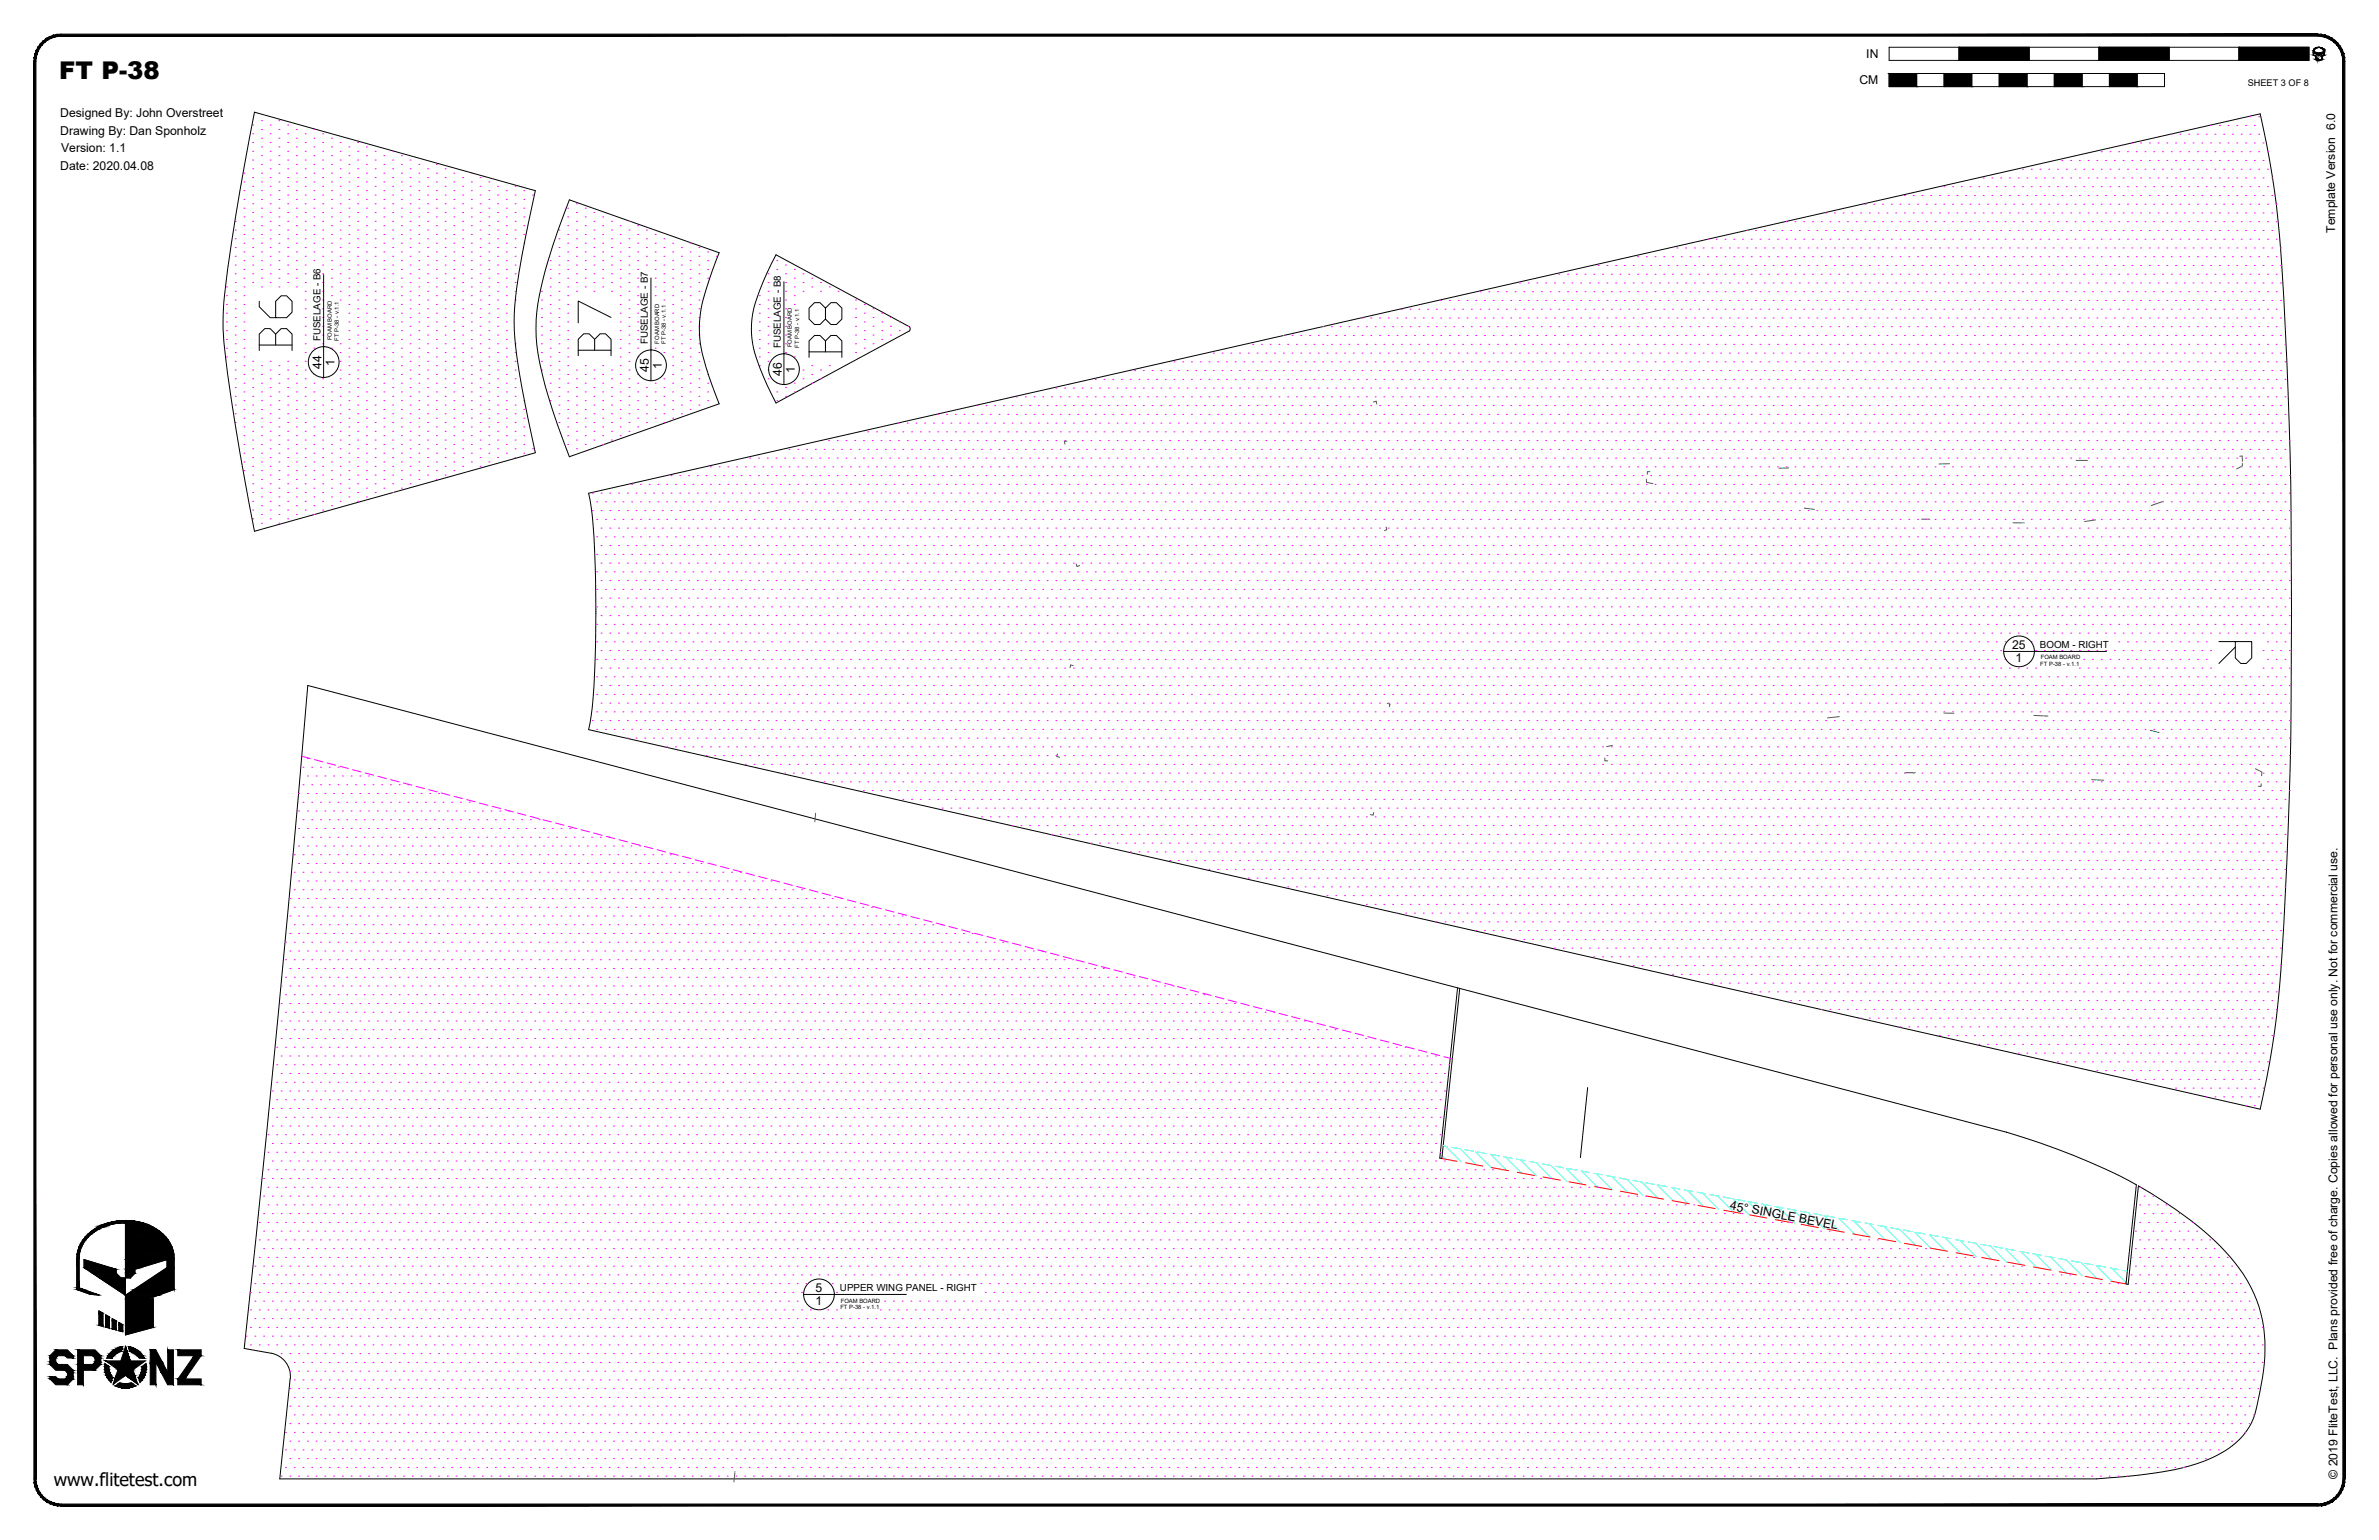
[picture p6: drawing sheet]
<svg xmlns="http://www.w3.org/2000/svg" width="864mm" height="559mm" viewBox="0 0 864 559" stroke-linecap="round" stroke-linejoin="round" font-family="sans-serif">
<defs><g id="words">
<g font-size="17.6">
<text x="106.9" y="128.4" transform="rotate(-90 106.9 128.4)">B6</text>
<text x="222.6" y="130.2" transform="rotate(-90 222.6 130.2)">B7</text>
<text x="306.6" y="130.9" transform="rotate(-90 306.6 130.9)">B8</text>
</g>
<text font-size="12.8" x="804.3" y="242">R</text>
<text font-size="8.9" x="21.5" y="28.8">FT P-38</text>
<text font-size="6.6" x="19.5" y="539.1">www.flitetest.com</text>
<g font-size="4.4">
<text x="677.5" y="21.1">IN</text>
<text x="675" y="30.6">CM</text>
<text x="21.9" y="42.5">Designed By: John Overstreet</text>
<text x="21.9" y="48.9">Drawing By: Dan Sponholz</text>
<text x="22.2" y="55.3">Version: 1.1</text>
<text x="21.9" y="61.7">Date: 2020.04.08</text>
<text x="847.7" y="84.5" transform="rotate(-90 847.7 84.5)">Template Version 6.0</text>
<text x="116.7" y="133.8" transform="rotate(-90 116.7 133.8)">44</text>
<text x="121.4" y="132.6" transform="rotate(-90 121.4 132.6)">1</text>
<text x="235.5" y="135.1" transform="rotate(-90 235.5 135.1)">45</text>
<text x="240.3" y="133.8" transform="rotate(-90 240.3 133.8)">1</text>
<text x="283.8" y="136.5" transform="rotate(-90 283.8 136.5)">46</text>
<text x="288.5" y="135.2" transform="rotate(-90 288.5 135.2)">1</text>
<text x="730.4" y="235.6">25</text>
<text x="731.7" y="240.3">1</text>
<text x="627.8" y="438.8" transform="rotate(10 627.8 438.8)">45° SINGLE BEVEL</text>
<text x="296" y="468.9">5</text>
<text x="296" y="473.7">1</text>
<text x="848.5" y="536.6" transform="rotate(-90 848.5 536.6)">© 2019 FliteTest, LLC. Plans provided free of charge. Copies allowed for personal use only. Not for commercial use.</text>
</g>
<g font-size="3.5">
<text x="116.4" y="123.8" transform="rotate(-90 116.4 123.8)">FUSELAGE - B6</text>
<text x="235.2" y="125" transform="rotate(-90 235.2 125)">FUSELAGE - B7</text>
<text x="283.5" y="126.4" transform="rotate(-90 283.5 126.4)">FUSELAGE - B8</text>
<text x="740.5" y="235.3">BOOM - RIGHT</text>
<text x="304.9" y="468.6">UPPER WING PANEL - RIGHT</text>
</g>
<text font-size="3.3" x="816" y="31.1">SHEET 3 OF 8</text>
<g font-size="2.1">
<text x="120.4" y="123.5" transform="rotate(-90 120.4 123.5)">FOAM BOARD</text>
<text x="123" y="123.6" transform="rotate(-90 123 123.6)">FT P-38 - v.1.1</text>
<text x="239.2" y="124.7" transform="rotate(-90 239.2 124.7)">FOAM BOARD</text>
<text x="241.8" y="124.8" transform="rotate(-90 241.8 124.8)">FT P-38 - v.1.1</text>
<text x="287.5" y="126" transform="rotate(-90 287.5 126)">FOAM BOARD</text>
<text x="290.1" y="126.2" transform="rotate(-90 290.1 126.2)">FT P-38 - v.1.1</text>
<text x="740.8" y="239.3">FOAM BOARD</text>
<text x="740.6" y="241.8">FT P-38 - v.1.1</text>
<text x="305.2" y="472.6">FOAM BOARD</text>
<text x="305.1" y="475.2">FT P-38 - v.1.1</text>
</g>
</g></defs>
<!-- layer: 01 CUT -->
<path d="M92.4 40.7l101.9 28.5-3.7 17.7a136.4 136.4 0 0 0-3.9 32.8l.8 9.1 .9 5.9 5.9 29.6-101.9 28.5a687.1 687.1 0 0 1-11.3-71.3 113 113 0 0 1 1.6-23.9l4.4-28.5zM206.7 72.5l54.4 19.2a95.3 95.3 0 0 0-7 23.8 45.2 45.2 0 0 0 3.2 21l3.8 10-54.4 19.2a191.9 191.9 0 0 1-11.4-37.6 66.4 66.4 0 0 1 2.6-29.8l4.6-14.5zM281.7 92.5l48.4 26.1 .3 .6-.3 .9-48.4 26.1a75.1 75.1 0 0 1-8.7-23.3 34 34 0 0 1 2.7-17.4l2.8-6.6zM213.7 179l606.8-137.7a347.2 347.2 0 0 1 8.6 67 2302.4 2302.4 0 0 1 2.2 170.7 1163.8 1163.8 0 0 1-4.9 90.1l-2.6 16.8-3.3 16.6-606.8-137.7 .5-2.6a329.7 329.7 0 0 0 2-51.7l-1-21.1zM529.1 358.5l-6.4 61.7 .7 .2 6.5-61.7M576.3 394.6l-2.6 25.4M728.3 410.8a240.6 240.6 0 0 1 47.2 19.1l-3.7 36 .7 .1 3.8-35.7a131 131 0 0 1 31.4 23.7 49.3 49.3 0 0 1 14 43.5l-1.4 7.8a37.6 37.6 0 0 1-3.2 11.3 30.2 30.2 0 0 1-17.2 13.7 102.7 102.7 0 0 1-28.4 5.5l-10.5 .8h-659.4l3.8-36.3a8.5 8.5 0 0 0-7-9.3M728.5 410.9l-616.8-162.2-3.4 40.2-7.4 80.2-12.2 120.2 9.7 1.7" fill="none" stroke="#000" stroke-width=".36"/>
<!-- layer: 04 BEVEL -->
<g fill="none" stroke="#0ff" stroke-width=".36">
<path d="M523.5 419.3l1.4 1.3M523.9 415.7l1.6 .3M524.6 415.8l5.8 5.8M527.1 416.3l3.1 .6M530.1 416.9l5.8 5.8M531.7 417.2l3.2 .5M535.6 417.9l5.8 5.8M536.4 418l3.1 .6M544.2 419.4l-3.1-.6 5.8 5.9M545.8 419.7l3.1 .6M546.6 419.9l5.8 5.8M550.5 420.6l3.1 .6"/>
<path d="M552.1 420.9l5.8 5.8M555.1 421.4l3.2 .6M557.6 421.9l5.8 5.8M559.9 422.3l3.1 .6M563.1 422.9l5.8 5.8M564.5 423.2l3.2 .6M568.5 423.9l5.8 5.8M569.2 424l3.2 .6M573.9 424.9l3.1 .5M574.1 424.9l5.8 5.8M578.6 425.7l3.1 .6M579.6 425.9l5.8 5.8"/>
<path d="M583.3 426.6l3.1 .6M585.1 426.9l5.8 5.8M587.9 427.5l3.2 .5M590.6 427.9l5.8 5.8M592.7 428.3l3.1 .6M596.1 428.9l5.8 5.8M597.3 429.2l3.1 .6M601.5 430l5.8 5.8M602 430l3.2 .6M606.7 430.9l3.1 .5M607 431l5.8 5.8M611.4 431.7l3.1 .6"/>
<path d="M612.5 431.9l5.9 5.8M616.1 432.6l3.1 .6M618.1 433l5.8 5.8M620.7 433.5l3.2 .5M623.6 434l5.8 5.8M625.4 434.3l3.2 .6M629.1 435l5.8 5.8M630.1 435.2l3.1 .6M634.5 436l5.8 5.8M634.8 436.1l3.1 .5M639.5 436.9l3.1 .6M640 437l5.8 5.8"/>
<path d="M644.2 437.7l3.1 .6M645.5 438l5.8 5.8M648.9 438.6l3.1 .6M651 439l5.9 5.8M653.5 439.5l3.2 .5M656.6 440l5.8 5.8M658.2 440.3l3.2 .6M662.1 441l5.7 5.8M662.9 441.2l3.1 .6M667.5 442.1l5.8 5.8M667.6 442.1l3.1 .5M672.3 442.9l3.1 .6"/>
<path d="M673 443.1l5.8 5.8M677 443.8l3.1 .5M678.5 444l5.8 5.9M681.7 444.6l3.1 .6M684 445l5.8 5.8M686.3 445.5l3.1 .6M689.5 446.1l5.8 5.8M691 446.3l3.2 .6M695 447.1l5.8 5.8M695.7 447.2l3.1 .6M700.4 448.1l3.1 .5M700.5 448.1l5.8 5.8"/>
<path d="M705.1 448.9l3.1 .6M706 449.1l5.8 5.8M709.8 449.8l3.1 .6M711.5 450.1l5.8 5.8M714.5 450.6l3.1 .6M717 451.1l5.8 5.8M719.1 451.5l3.1 .6M722.5 452.1l5.8 5.8M723.8 452.3l3.2 .6M728 453.1l5.8 5.8M728.5 453.2l3.1 .6M733.2 454.1l3.1 .6"/>
<path d="M733.5 454.1l5.8 5.8M737.9 454.9l3.1 .6M739 455.2l5.8 5.8M742.6 455.8l3.1 .6M744.5 456.2l5.8 5.8M747.2 456.7l3.2 .5M750 457.1l5.8 5.9M751.9 457.5l3.1 .6M755.5 458.2l5.8 5.8M756.6 458.4l3.1 .5M761 459.2l5.8 5.8M761.3 459.2l3.1 .6"/>
<path d="M766 460.1l3.1 .6M766.5 460.2l5.3 5.3M770.7 461l1.5 .2M772 461.2l.2 .2"/>
</g>
<!-- layer: 07 DE-PAPER -->
<g fill="none" stroke="#f0f" stroke-width=".36">
<path d="M91.7 58.1h.1M91.7 54.9h.1M91.7 51.7h.1M91.7 48.5h.1M91.7 45.4h.1M94.9 59.7h.1M94.9 56.5h.1M94.9 53.3h.1M94.9 50.1h.1M94.9 47h.1M94.9 43.8h.1M98.1 58.1h.1"/>
<path d="M98.1 54.9h.1M98.1 51.7h.1M98.1 48.5h.1M98.1 45.4h.1M101.3 59.7h.1M101.3 56.5h.1M101.3 53.3h.1M101.3 50.1h.1M101.3 47h.1M101.3 43.8h.1M104.4 58.1h.1M104.4 54.9h.1"/>
<path d="M104.4 51.7h.1M104.4 48.5h.1M104.4 45.4h.1M107.6 59.7h.1M107.6 56.5h.1M107.6 53.3h.1M107.6 50.1h.1M107.6 47h.1M110.8 58.1h.1M110.8 54.9h.1M110.8 51.7h.1M110.8 48.5h.1"/>
<path d="M114 59.7h.1M114 56.5h.1M114 53.3h.1M114 50.1h.1M114 47h.1M117.1 58.1h.1M117.1 54.9h.1M117.1 51.7h.1M117.1 48.5h.1M120.3 59.7h.1M120.3 56.5h.1M120.3 53.3h.1"/>
<path d="M120.3 50.1h.1M123.5 58.1h.1M123.5 54.9h.1M123.5 51.7h.1M126.7 59.7h.1M126.7 56.5h.1M126.7 53.3h.1M129.8 58.1h.1M129.8 54.9h.1M129.8 51.7h.1M133 59.7h.1M133 56.5h.1"/>
<path d="M133 53.3h.1M136.2 58.1h.1M136.2 54.9h.1M139.4 59.7h.1M139.4 56.5h.1M142.5 58.1h.1M142.5 54.9h.1M145.7 59.7h.1M145.7 56.5h.1M148.9 58.1h.1M152.1 59.7h.1M158.4 59.7h.1"/>
<path d="M748.5 58.2h.1M751.7 58.2h.1M754.8 58.2h.1M758 58.2h.1M761.2 58.2h.1M762.8 55h.1M764.4 58.2h.1M765.9 55h.1M767.5 58.2h.1M769.1 55h.1M770.7 58.2h.1M772.3 55h.1"/>
<path d="M773.9 51.9h.1M773.9 58.2h.1M775.5 55h.1M777.1 51.9h.1M777.1 58.2h.1M778.6 55h.1M780.2 51.9h.1M780.2 58.2h.1M781.8 55h.1M783.4 51.9h.1M783.4 58.2h.1M785 55h.1"/>
<path d="M786.6 51.9h.1M786.6 58.2h.1M788.2 48.7h.1M788.2 55h.1M789.8 51.9h.1M789.8 58.2h.1M791.3 48.7h.1M791.3 55h.1M792.9 51.9h.1M792.9 58.2h.1M794.5 48.7h.1M794.5 55h.1"/>
<path d="M796.1 51.9h.1M796.1 58.2h.1M797.7 48.7h.1M797.7 55h.1M799.3 51.9h.1M799.3 58.2h.1M800.9 48.7h.1M800.9 55h.1M802.5 45.5h.1M802.5 51.9h.1M802.5 58.2h.1M804 48.7h.1"/>
<path d="M804 55h.1M805.6 45.5h.1M805.6 51.9h.1M805.6 58.2h.1M807.2 48.7h.1M807.2 55h.1M808.8 45.5h.1M808.8 51.9h.1M808.8 58.2h.1M810.4 48.7h.1M810.4 55h.1M812 45.5h.1"/>
<path d="M812 51.9h.1M812 58.2h.1M813.6 48.7h.1M813.6 55h.1M815.2 45.5h.1M815.2 51.9h.1M815.2 58.2h.1M816.7 42.3h.1M816.7 48.7h.1M816.7 55h.1M818.3 45.5h.1M818.3 51.9h.1"/>
<path d="M818.3 58.2h.1M819.9 42.3h.1M819.9 48.7h.1M819.9 55h.1M821.5 51.9h.1M821.5 58.2h.1M823.1 55h.1M88.6 78.7h.1M88.6 75.5h.1M88.6 72.4h.1M88.6 69.2h.1M88.6 66h.1"/>
<path d="M88.6 62.8h.1M91.7 77.1h.1M91.7 74h.1M91.7 70.8h.1M91.7 67.6h.1M91.7 64.4h.1M91.7 61.2h.1M94.9 78.7h.1M94.9 75.5h.1M94.9 72.4h.1M94.9 69.2h.1M94.9 66h.1"/>
<path d="M94.9 62.8h.1M98.1 77.1h.1M98.1 74h.1M98.1 70.8h.1M98.1 67.6h.1M98.1 64.4h.1M98.1 61.2h.1M101.3 78.7h.1M101.3 75.5h.1M101.3 72.4h.1M101.3 69.2h.1M101.3 66h.1"/>
<path d="M101.3 62.8h.1M104.4 77.1h.1M104.4 74h.1M104.4 70.8h.1M104.4 67.6h.1M104.4 64.4h.1M104.4 61.2h.1M107.6 78.7h.1M107.6 75.5h.1M107.6 72.4h.1M107.6 69.2h.1M107.6 66h.1"/>
<path d="M107.6 62.8h.1M110.8 77.1h.1M110.8 74h.1M110.8 70.8h.1M110.8 67.6h.1M110.8 64.4h.1M110.8 61.2h.1M114 78.7h.1M114 75.5h.1M114 72.4h.1M114 69.2h.1M114 66h.1"/>
<path d="M114 62.8h.1M117.1 77.1h.1M117.1 74h.1M117.1 70.8h.1M117.1 67.6h.1M117.1 64.4h.1M117.1 61.2h.1M120.3 78.7h.1M120.3 75.5h.1M120.3 72.4h.1M120.3 69.2h.1M120.3 66h.1"/>
<path d="M120.3 62.8h.1M123.5 77.1h.1M123.5 74h.1M123.5 70.8h.1M123.5 67.6h.1M123.5 64.4h.1M123.5 61.2h.1M126.7 78.7h.1M126.7 75.5h.1M126.7 72.4h.1M126.7 69.2h.1M126.7 66h.1"/>
<path d="M126.7 62.8h.1M129.8 77.1h.1M129.8 74h.1M129.8 70.8h.1M129.8 67.6h.1M129.8 64.4h.1M129.8 61.2h.1M133 78.7h.1M133 75.5h.1M133 72.4h.1M133 69.2h.1M133 66h.1"/>
<path d="M133 62.8h.1M136.2 77.1h.1M136.2 74h.1M136.2 70.8h.1M136.2 67.6h.1M136.2 64.4h.1M136.2 61.2h.1M139.4 78.7h.1M139.4 75.5h.1M139.4 72.4h.1M139.4 69.2h.1M139.4 66h.1"/>
<path d="M139.4 62.8h.1M142.5 77.1h.1M142.5 74h.1M142.5 70.8h.1M142.5 67.6h.1M142.5 64.4h.1M142.5 61.2h.1M145.7 78.7h.1M145.7 75.5h.1M145.7 72.4h.1M145.7 69.2h.1M145.7 66h.1"/>
<path d="M145.7 62.8h.1M148.9 77.1h.1M148.9 74h.1M148.9 70.8h.1M148.9 67.6h.1M148.9 64.4h.1M148.9 61.2h.1M152.1 78.7h.1M152.1 75.5h.1M152.1 72.4h.1M152.1 69.2h.1M152.1 66h.1"/>
<path d="M152.1 62.8h.1M155.2 77.1h.1M155.2 74h.1M155.2 70.8h.1M155.2 67.6h.1M155.2 64.4h.1M155.2 61.2h.1M158.4 78.7h.1M158.4 75.5h.1M158.4 72.4h.1M158.4 69.2h.1M158.4 66h.1"/>
<path d="M158.4 62.8h.1M161.6 77.1h.1M161.6 74h.1M161.6 70.8h.1M161.6 67.6h.1M161.6 64.4h.1M161.6 61.2h.1M164.8 78.7h.1M164.8 75.5h.1M164.8 72.4h.1M164.8 69.2h.1M164.8 66h.1"/>
<path d="M164.8 62.8h.1M167.9 77.1h.1M167.9 74h.1M167.9 70.8h.1M167.9 67.6h.1M167.9 64.4h.1M171.1 78.7h.1M171.1 75.5h.1M171.1 72.4h.1M171.1 69.2h.1M171.1 66h.1M171.1 62.8h.1"/>
<path d="M174.3 77.1h.1M174.3 74h.1M174.3 70.8h.1M174.3 67.6h.1M174.3 64.4h.1M177.5 78.7h.1M177.5 75.5h.1M177.5 72.4h.1M177.5 69.2h.1M177.5 66h.1M180.6 77.1h.1M180.6 74h.1"/>
<path d="M180.6 70.8h.1M180.6 67.6h.1M183.8 78.7h.1M183.8 75.5h.1M183.8 72.4h.1M183.8 69.2h.1M187 77.1h.1M187 74h.1M187 70.8h.1M187 67.6h.1M190.2 78.7h.1M190.2 75.5h.1"/>
<path d="M190.2 72.4h.1M190.2 69.2h.1M193.3 70.8h.1M206.1 78.7h.1M206.1 75.5h.1M209.3 77.1h.1M209.3 74h.1M212.4 78.7h.1M212.4 75.5h.1M215.6 77.1h.1M218.8 78.7h.1M662.7 77.3h.1"/>
<path d="M665.9 77.3h.1M669.1 77.3h.1M672.2 77.3h.1M675.4 77.3h.1M677 74.1h.1M678.6 77.3h.1M680.2 74.1h.1M681.8 77.3h.1M683.4 74.1h.1M685 77.3h.1M686.6 74.1h.1M688.2 77.3h.1"/>
<path d="M689.7 74.1h.1M691.3 70.9h.1M691.3 77.3h.1M692.9 74.1h.1M694.5 70.9h.1M694.5 77.3h.1M696.1 74.1h.1M697.7 70.9h.1M697.7 77.3h.1M699.3 74.1h.1M700.9 70.9h.1M700.9 77.3h.1"/>
<path d="M702.4 74.1h.1M704 70.9h.1M704 77.3h.1M705.6 67.7h.1M705.6 74.1h.1M707.2 70.9h.1M707.2 77.3h.1M708.8 67.7h.1M708.8 74.1h.1M710.4 70.9h.1M710.4 77.3h.1M712 67.7h.1"/>
<path d="M712 74.1h.1M713.6 70.9h.1M713.6 77.3h.1M715.1 67.7h.1M715.1 74.1h.1M716.7 70.9h.1M716.7 77.3h.1M718.3 67.7h.1M718.3 74.1h.1M719.9 64.6h.1M719.9 70.9h.1M719.9 77.3h.1"/>
<path d="M721.5 67.7h.1M721.5 74.1h.1M723.1 64.6h.1M723.1 70.9h.1M723.1 77.3h.1M724.7 67.7h.1M724.7 74.1h.1M726.3 64.6h.1M726.3 70.9h.1M726.3 77.3h.1M727.8 67.7h.1M727.8 74.1h.1"/>
<path d="M729.4 64.6h.1M729.4 70.9h.1M729.4 77.3h.1M731 67.7h.1M731 74.1h.1M732.6 64.6h.1M732.6 70.9h.1M732.6 77.3h.1M734.2 61.4h.1M734.2 67.7h.1M734.2 74.1h.1M735.8 64.6h.1"/>
<path d="M735.8 70.9h.1M735.8 77.3h.1M737.4 61.4h.1M737.4 67.7h.1M737.4 74.1h.1M739 64.6h.1M739 70.9h.1M739 77.3h.1M740.5 61.4h.1M740.5 67.7h.1M740.5 74.1h.1M742.1 64.6h.1"/>
<path d="M742.1 70.9h.1M742.1 77.3h.1M743.7 61.4h.1M743.7 67.7h.1M743.7 74.1h.1M745.3 64.6h.1M745.3 70.9h.1M745.3 77.3h.1M746.9 61.4h.1M746.9 67.7h.1M746.9 74.1h.1M748.5 64.6h.1"/>
<path d="M748.5 70.9h.1M748.5 77.3h.1M750.1 61.4h.1M750.1 67.7h.1M750.1 74.1h.1M751.7 64.6h.1M751.7 70.9h.1M751.7 77.3h.1M753.2 61.4h.1M753.2 67.7h.1M753.2 74.1h.1M754.8 64.6h.1"/>
<path d="M754.8 70.9h.1M754.8 77.3h.1M756.4 61.4h.1M756.4 67.7h.1M756.4 74.1h.1M758 64.6h.1M758 70.9h.1M758 77.3h.1M759.6 61.4h.1M759.6 67.7h.1M759.6 74.1h.1M761.2 64.6h.1"/>
<path d="M761.2 70.9h.1M761.2 77.3h.1M762.8 61.4h.1M762.8 67.7h.1M762.8 74.1h.1M764.4 64.6h.1M764.4 70.9h.1M764.4 77.3h.1M765.9 61.4h.1M765.9 67.7h.1M765.9 74.1h.1M767.5 64.6h.1"/>
<path d="M767.5 70.9h.1M767.5 77.3h.1M769.1 61.4h.1M769.1 67.7h.1M769.1 74.1h.1M770.7 64.6h.1M770.7 70.9h.1M770.7 77.3h.1M772.3 61.4h.1M772.3 67.7h.1M772.3 74.1h.1M773.9 64.6h.1"/>
<path d="M773.9 70.9h.1M773.9 77.3h.1M775.5 61.4h.1M775.5 67.7h.1M775.5 74.1h.1M777.1 64.6h.1M777.1 70.9h.1M777.1 77.3h.1M778.6 61.4h.1M778.6 67.7h.1M778.6 74.1h.1M780.2 64.6h.1"/>
<path d="M780.2 70.9h.1M780.2 77.3h.1M781.8 61.4h.1M781.8 67.7h.1M781.8 74.1h.1M783.4 64.6h.1M783.4 70.9h.1M783.4 77.3h.1M785 61.4h.1M785 67.7h.1M785 74.1h.1M786.6 64.6h.1"/>
<path d="M786.6 70.9h.1M786.6 77.3h.1M788.2 61.4h.1M788.2 67.7h.1M788.2 74.1h.1M789.8 64.6h.1M789.8 70.9h.1M789.8 77.3h.1M791.3 61.4h.1M791.3 67.7h.1M791.3 74.1h.1M792.9 64.6h.1"/>
<path d="M792.9 70.9h.1M792.9 77.3h.1M794.5 61.4h.1M794.5 67.7h.1M794.5 74.1h.1M796.1 64.6h.1M796.1 70.9h.1M796.1 77.3h.1M797.7 61.4h.1M797.7 67.7h.1M797.7 74.1h.1M799.3 64.6h.1"/>
<path d="M799.3 70.9h.1M799.3 77.3h.1M800.9 61.4h.1M800.9 67.7h.1M800.9 74.1h.1M802.5 64.6h.1M802.5 70.9h.1M802.5 77.3h.1M804 61.4h.1M804 67.7h.1M804 74.1h.1M805.6 64.6h.1"/>
<path d="M805.6 70.9h.1M805.6 77.3h.1M807.2 61.4h.1M807.2 67.7h.1M807.2 74.1h.1M808.8 64.6h.1M808.8 70.9h.1M808.8 77.3h.1M810.4 61.4h.1M810.4 67.7h.1M810.4 74.1h.1M812 64.6h.1"/>
<path d="M812 70.9h.1M812 77.3h.1M813.6 61.4h.1M813.6 67.7h.1M813.6 74.1h.1M815.2 64.6h.1M815.2 70.9h.1M815.2 77.3h.1M816.7 61.4h.1M816.7 67.7h.1M816.7 74.1h.1M818.3 64.6h.1"/>
<path d="M818.3 70.9h.1M818.3 77.3h.1M819.9 61.4h.1M819.9 67.7h.1M819.9 74.1h.1M821.5 64.6h.1M821.5 70.9h.1M821.5 77.3h.1M823.1 61.4h.1M823.1 67.7h.1M823.1 74.1h.1M824.7 64.6h.1"/>
<path d="M824.7 70.9h.1M824.7 77.3h.1M826.3 74.1h.1M85.4 99.4h.1M85.4 96.2h.1M85.4 93h.1M85.4 89.8h.1M85.4 86.7h.1M85.4 83.5h.1M85.4 80.3h.1M88.6 97.8h.1M88.6 94.6h.1"/>
<path d="M88.6 91.4h.1M88.6 88.2h.1M88.6 85.1h.1M88.6 81.9h.1M91.7 99.4h.1M91.7 96.2h.1M91.7 93h.1M91.7 89.8h.1M91.7 86.7h.1M91.7 83.5h.1M91.7 80.3h.1M94.9 97.8h.1"/>
<path d="M94.9 94.6h.1M94.9 91.4h.1M94.9 88.2h.1M94.9 85.1h.1M94.9 81.9h.1M98.1 99.4h.1M98.1 96.2h.1M98.1 93h.1M98.1 89.8h.1M98.1 86.7h.1M98.1 83.5h.1M98.1 80.3h.1"/>
<path d="M101.3 97.8h.1M101.3 94.6h.1M101.3 91.4h.1M101.3 88.2h.1M101.3 85.1h.1M101.3 81.9h.1M104.4 99.4h.1M104.4 96.2h.1M104.4 93h.1M104.4 89.8h.1M104.4 86.7h.1M104.4 83.5h.1"/>
<path d="M104.4 80.3h.1M107.6 97.8h.1M107.6 94.6h.1M107.6 91.4h.1M107.6 88.2h.1M107.6 85.1h.1M107.6 81.9h.1M110.8 99.4h.1M110.8 96.2h.1M110.8 93h.1M110.8 89.8h.1M110.8 86.7h.1"/>
<path d="M110.8 83.5h.1M110.8 80.3h.1M114 94.6h.1M114 91.4h.1M114 88.2h.1M114 85.1h.1M114 81.9h.1M117.1 99.4h.1M117.1 96.2h.1M117.1 93h.1M117.1 89.8h.1M117.1 86.7h.1"/>
<path d="M117.1 83.5h.1M117.1 80.3h.1M120.3 97.8h.1M120.3 94.6h.1M120.3 91.4h.1M120.3 88.2h.1M120.3 85.1h.1M120.3 81.9h.1M123.5 99.4h.1M123.5 96.2h.1M123.5 93h.1M123.5 89.8h.1"/>
<path d="M123.5 86.7h.1M123.5 83.5h.1M123.5 80.3h.1M126.7 97.8h.1M126.7 94.6h.1M126.7 91.4h.1M126.7 88.2h.1M126.7 85.1h.1M126.7 81.9h.1M129.8 99.4h.1M129.8 96.2h.1M129.8 93h.1"/>
<path d="M129.8 89.8h.1M129.8 86.7h.1M129.8 83.5h.1M129.8 80.3h.1M133 97.8h.1M133 94.6h.1M133 91.4h.1M133 88.2h.1M133 85.1h.1M133 81.9h.1M136.2 99.4h.1M136.2 96.2h.1"/>
<path d="M136.2 93h.1M136.2 89.8h.1M136.2 86.7h.1M136.2 83.5h.1M136.2 80.3h.1M139.4 97.8h.1M139.4 94.6h.1M139.4 91.4h.1M139.4 88.2h.1M139.4 85.1h.1M139.4 81.9h.1M142.5 99.4h.1"/>
<path d="M142.5 96.2h.1M142.5 93h.1M142.5 89.8h.1M142.5 86.7h.1M142.5 83.5h.1M142.5 80.3h.1M145.7 97.8h.1M145.7 94.6h.1M145.7 91.4h.1M145.7 88.2h.1M145.7 85.1h.1M145.7 81.9h.1"/>
<path d="M148.9 99.4h.1M148.9 96.2h.1M148.9 93h.1M148.9 89.8h.1M148.9 86.7h.1M148.9 83.5h.1M148.9 80.3h.1M152.1 97.8h.1M152.1 94.6h.1M152.1 91.4h.1M152.1 88.2h.1M152.1 85.1h.1"/>
<path d="M152.1 81.9h.1M155.2 99.4h.1M155.2 96.2h.1M155.2 93h.1M155.2 89.8h.1M155.2 86.7h.1M155.2 83.5h.1M155.2 80.3h.1M158.4 97.8h.1M158.4 94.6h.1M158.4 91.4h.1M158.4 88.2h.1"/>
<path d="M158.4 85.1h.1M158.4 81.9h.1M161.6 99.4h.1M161.6 96.2h.1M161.6 93h.1M161.6 89.8h.1M161.6 86.7h.1M161.6 83.5h.1M161.6 80.3h.1M164.8 97.8h.1M164.8 94.6h.1M164.8 91.4h.1"/>
<path d="M164.8 88.2h.1M164.8 85.1h.1M164.8 81.9h.1M167.9 99.4h.1M167.9 96.2h.1M167.9 93h.1M167.9 89.8h.1M167.9 86.7h.1M167.9 83.5h.1M167.9 80.3h.1M171.1 97.8h.1M171.1 94.6h.1"/>
<path d="M171.1 91.4h.1M171.1 88.2h.1M171.1 85.1h.1M171.1 81.9h.1M174.3 99.4h.1M174.3 96.2h.1M174.3 93h.1M174.3 89.8h.1M174.3 86.7h.1M174.3 83.5h.1M174.3 80.3h.1M177.5 97.8h.1"/>
<path d="M177.5 94.6h.1M177.5 91.4h.1M177.5 88.2h.1M177.5 85.1h.1M177.5 81.9h.1M180.6 99.4h.1M180.6 96.2h.1M180.6 93h.1M180.6 89.8h.1M180.6 86.7h.1M180.6 83.5h.1M180.6 80.3h.1"/>
<path d="M183.8 97.8h.1M183.8 94.6h.1M183.8 91.4h.1M183.8 88.2h.1M183.8 85.1h.1M183.8 81.9h.1M187 99.4h.1M187 96.2h.1M187 93h.1M187 89.8h.1M187 86.7h.1M187 83.5h.1"/>
<path d="M187 80.3h.1M190.2 88.2h.1M190.2 85.1h.1M190.2 81.9h.1M199.7 97.8h.1M199.7 94.6h.1M202.9 99.4h.1M202.9 96.2h.1M202.9 93h.1M202.9 89.8h.1M202.9 86.7h.1M202.9 83.5h.1"/>
<path d="M206.1 97.8h.1M206.1 94.6h.1M206.1 91.4h.1M206.1 88.2h.1M206.1 85.1h.1M206.1 81.9h.1M209.3 99.4h.1M209.3 96.2h.1M209.3 93h.1M209.3 89.8h.1M209.3 86.7h.1M209.3 83.5h.1"/>
<path d="M209.3 80.3h.1M212.4 97.8h.1M212.4 94.6h.1M212.4 91.4h.1M212.4 88.2h.1M212.4 85.1h.1M212.4 81.9h.1M215.6 99.4h.1M215.6 96.2h.1M215.6 93h.1M215.6 89.8h.1M215.6 86.7h.1"/>
<path d="M215.6 83.5h.1M215.6 80.3h.1M218.8 97.8h.1M218.8 94.6h.1M218.8 91.4h.1M218.8 88.2h.1M218.8 85.1h.1M218.8 81.9h.1M222 99.4h.1M222 96.2h.1M222 93h.1M222 89.8h.1"/>
<path d="M222 86.7h.1M222 83.5h.1M222 80.3h.1M225.1 97.8h.1M225.1 94.6h.1M225.1 91.4h.1M225.1 88.2h.1M225.1 85.1h.1M225.1 81.9h.1M228.3 99.4h.1M228.3 96.2h.1M228.3 93h.1"/>
<path d="M228.3 89.8h.1M228.3 86.7h.1M228.3 83.5h.1M228.3 80.3h.1M231.5 97.8h.1M231.5 94.6h.1M231.5 91.4h.1M231.5 88.2h.1M231.5 85.1h.1M231.5 81.9h.1M234.7 96.2h.1M234.7 93h.1"/>
<path d="M234.7 89.8h.1M234.7 86.7h.1M234.7 83.5h.1M237.8 97.8h.1M237.8 94.6h.1M237.8 91.4h.1M237.8 88.2h.1M237.8 85.1h.1M241 99.4h.1M241 96.2h.1M241 93h.1M241 89.8h.1"/>
<path d="M241 86.7h.1M244.2 97.8h.1M244.2 94.6h.1M244.2 91.4h.1M244.2 88.2h.1M247.4 99.4h.1M247.4 96.2h.1M247.4 93h.1M247.4 89.8h.1M250.5 97.8h.1M250.5 94.6h.1M250.5 91.4h.1"/>
<path d="M250.5 88.2h.1M253.7 99.4h.1M253.7 96.2h.1M253.7 93h.1M253.7 89.8h.1M256.9 97.8h.1M256.9 94.6h.1M256.9 91.4h.1M260.1 93h.1M278.8 99.4h.1M282 97.8h.1M282 94.6h.1"/>
<path d="M285.2 99.4h.1M285.2 96.2h.1M288.3 97.8h.1M291.5 99.4h.1M565.9 99.5h.1M569 99.5h.1M572.2 99.5h.1M575.4 99.5h.1M578.6 99.5h.1M580.2 96.3h.1M581.7 99.5h.1M583.3 96.3h.1"/>
<path d="M584.9 99.5h.1M586.5 96.3h.1M588.1 99.5h.1M589.7 96.3h.1M591.3 99.5h.1M592.9 96.3h.1M594.4 93.1h.1M594.4 99.5h.1M596 96.3h.1M597.6 93.1h.1M597.6 99.5h.1M599.2 96.3h.1"/>
<path d="M600.8 93.1h.1M600.8 99.5h.1M602.4 96.3h.1M604 93.1h.1M604 99.5h.1M605.6 96.3h.1M607.1 93.1h.1M607.1 99.5h.1M608.7 90h.1M608.7 96.3h.1M610.3 93.1h.1M610.3 99.5h.1"/>
<path d="M611.9 90h.1M611.9 96.3h.1M613.5 93.1h.1M613.5 99.5h.1M615.1 90h.1M615.1 96.3h.1M616.7 93.1h.1M616.7 99.5h.1M618.3 90h.1M618.3 96.3h.1M619.8 86.8h.1M619.8 93.1h.1"/>
<path d="M619.8 99.5h.1M621.4 90h.1M621.4 96.3h.1M623 86.8h.1M623 93.1h.1M623 99.5h.1M624.6 90h.1M624.6 96.3h.1M626.2 86.8h.1M626.2 93.1h.1M626.2 99.5h.1M627.8 90h.1"/>
<path d="M627.8 96.3h.1M629.4 86.8h.1M629.4 93.1h.1M629.4 99.5h.1M631 90h.1M631 96.3h.1M632.5 86.8h.1M632.5 93.1h.1M632.5 99.5h.1M634.1 83.6h.1M634.1 90h.1M634.1 96.3h.1"/>
<path d="M635.7 86.8h.1M635.7 93.1h.1M635.7 99.5h.1M637.3 83.6h.1M637.3 90h.1M637.3 96.3h.1M638.9 86.8h.1M638.9 93.1h.1M638.9 99.5h.1M640.5 83.6h.1M640.5 90h.1M640.5 96.3h.1"/>
<path d="M642.1 86.8h.1M642.1 93.1h.1M642.1 99.5h.1M643.7 83.6h.1M643.7 90h.1M643.7 96.3h.1M645.2 86.8h.1M645.2 93.1h.1M645.2 99.5h.1M646.8 83.6h.1M646.8 90h.1M646.8 96.3h.1"/>
<path d="M648.4 80.4h.1M648.4 86.8h.1M648.4 93.1h.1M648.4 99.5h.1M650 83.6h.1M650 90h.1M650 96.3h.1M651.6 80.4h.1M651.6 86.8h.1M651.6 93.1h.1M651.6 99.5h.1M653.2 83.6h.1"/>
<path d="M653.2 90h.1M653.2 96.3h.1M654.8 80.4h.1M654.8 86.8h.1M654.8 93.1h.1M654.8 99.5h.1M656.4 83.6h.1M656.4 90h.1M656.4 96.3h.1M657.9 80.4h.1M657.9 86.8h.1M657.9 93.1h.1"/>
<path d="M657.9 99.5h.1M659.5 83.6h.1M659.5 90h.1M659.5 96.3h.1M661.1 80.4h.1M661.1 86.8h.1M661.1 93.1h.1M661.1 99.5h.1M662.7 83.6h.1M662.7 90h.1M662.7 96.3h.1M664.3 80.4h.1"/>
<path d="M664.3 86.8h.1M664.3 93.1h.1M664.3 99.5h.1M665.9 83.6h.1M665.9 90h.1M665.9 96.3h.1M667.5 80.4h.1M667.5 86.8h.1M667.5 93.1h.1M667.5 99.5h.1M669.1 83.6h.1M669.1 90h.1"/>
<path d="M669.1 96.3h.1M670.6 80.4h.1M670.6 86.8h.1M670.6 93.1h.1M670.6 99.5h.1M672.2 83.6h.1M672.2 90h.1M672.2 96.3h.1M673.8 80.4h.1M673.8 86.8h.1M673.8 93.1h.1M673.8 99.5h.1"/>
<path d="M675.4 83.6h.1M675.4 90h.1M675.4 96.3h.1M677 80.4h.1M677 86.8h.1M677 93.1h.1M677 99.5h.1M678.6 83.6h.1M678.6 90h.1M678.6 96.3h.1M680.2 80.4h.1M680.2 86.8h.1"/>
<path d="M680.2 93.1h.1M680.2 99.5h.1M681.8 83.6h.1M681.8 90h.1M681.8 96.3h.1M683.4 80.4h.1M683.4 86.8h.1M683.4 93.1h.1M683.4 99.5h.1M685 83.6h.1M685 90h.1M685 96.3h.1"/>
<path d="M686.6 80.4h.1M686.6 86.8h.1M686.6 93.1h.1M686.6 99.5h.1M688.2 83.6h.1M688.2 90h.1M688.2 96.3h.1M689.7 80.4h.1M689.7 86.8h.1M689.7 93.1h.1M689.7 99.5h.1M691.3 83.6h.1"/>
<path d="M691.3 90h.1M691.3 96.3h.1M692.9 80.4h.1M692.9 86.8h.1M692.9 93.1h.1M692.9 99.5h.1M694.5 83.6h.1M694.5 90h.1M694.5 96.3h.1M696.1 80.4h.1M696.1 86.8h.1M696.1 93.1h.1"/>
<path d="M696.1 99.5h.1M697.7 83.6h.1M697.7 90h.1M697.7 96.3h.1M699.3 80.4h.1M699.3 86.8h.1M699.3 93.1h.1M699.3 99.5h.1M700.9 83.6h.1M700.9 90h.1M700.9 96.3h.1M702.4 80.4h.1"/>
<path d="M702.4 86.8h.1M702.4 93.1h.1M702.4 99.5h.1M704 83.6h.1M704 90h.1M704 96.3h.1M705.6 80.4h.1M705.6 86.8h.1M705.6 93.1h.1M705.6 99.5h.1M707.2 83.6h.1M707.2 90h.1"/>
<path d="M707.2 96.3h.1M708.8 80.4h.1M708.8 86.8h.1M708.8 93.1h.1M708.8 99.5h.1M710.4 83.6h.1M710.4 90h.1M710.4 96.3h.1M712 80.4h.1M712 86.8h.1M712 93.1h.1M712 99.5h.1"/>
<path d="M713.6 83.6h.1M713.6 90h.1M713.6 96.3h.1M715.1 80.4h.1M715.1 86.8h.1M715.1 93.1h.1M715.1 99.5h.1M716.7 83.6h.1M716.7 90h.1M716.7 96.3h.1M718.3 80.4h.1M718.3 86.8h.1"/>
<path d="M718.3 93.1h.1M718.3 99.5h.1M719.9 83.6h.1M719.9 90h.1M719.9 96.3h.1M721.5 80.4h.1M721.5 86.8h.1M721.5 93.1h.1M721.5 99.5h.1M723.1 83.6h.1M723.1 90h.1M723.1 96.3h.1"/>
<path d="M724.7 80.4h.1M724.7 86.8h.1M724.7 93.1h.1M724.7 99.5h.1M726.3 83.6h.1M726.3 90h.1M726.3 96.3h.1M727.8 80.4h.1M727.8 86.8h.1M727.8 93.1h.1M727.8 99.5h.1M729.4 83.6h.1"/>
<path d="M729.4 90h.1M729.4 96.3h.1M731 80.4h.1M731 86.8h.1M731 93.1h.1M731 99.5h.1M732.6 83.6h.1M732.6 90h.1M732.6 96.3h.1M734.2 80.4h.1M734.2 86.8h.1M734.2 93.1h.1"/>
<path d="M734.2 99.5h.1M735.8 83.6h.1M735.8 90h.1M735.8 96.3h.1M737.4 80.4h.1M737.4 86.8h.1M737.4 93.1h.1M737.4 99.5h.1M739 83.6h.1M739 90h.1M739 96.3h.1M740.5 80.4h.1"/>
<path d="M740.5 86.8h.1M740.5 93.1h.1M740.5 99.5h.1M742.1 83.6h.1M742.1 90h.1M742.1 96.3h.1M743.7 80.4h.1M743.7 86.8h.1M743.7 93.1h.1M743.7 99.5h.1M745.3 83.6h.1M745.3 90h.1"/>
<path d="M745.3 96.3h.1M746.9 80.4h.1M746.9 86.8h.1M746.9 93.1h.1M746.9 99.5h.1M748.5 83.6h.1M748.5 90h.1M748.5 96.3h.1M750.1 80.4h.1M750.1 86.8h.1M750.1 93.1h.1M750.1 99.5h.1"/>
<path d="M751.7 83.6h.1M751.7 90h.1M751.7 96.3h.1M753.2 80.4h.1M753.2 86.8h.1M753.2 93.1h.1M753.2 99.5h.1M754.8 83.6h.1M754.8 90h.1M754.8 96.3h.1M756.4 80.4h.1M756.4 86.8h.1"/>
<path d="M756.4 93.1h.1M756.4 99.5h.1M758 83.6h.1M758 90h.1M758 96.3h.1M759.6 80.4h.1M759.6 86.8h.1M759.6 93.1h.1M759.6 99.5h.1M761.2 83.6h.1M761.2 90h.1M761.2 96.3h.1"/>
<path d="M762.8 80.4h.1M762.8 86.8h.1M762.8 93.1h.1M762.8 99.5h.1M764.4 83.6h.1M764.4 90h.1M764.4 96.3h.1M765.9 80.4h.1M765.9 86.8h.1M765.9 93.1h.1M765.9 99.5h.1M767.5 83.6h.1"/>
<path d="M767.5 90h.1M767.5 96.3h.1M769.1 80.4h.1M769.1 86.8h.1M769.1 93.1h.1M769.1 99.5h.1M770.7 83.6h.1M770.7 90h.1M770.7 96.3h.1M772.3 80.4h.1M772.3 86.8h.1M772.3 93.1h.1"/>
<path d="M772.3 99.5h.1M773.9 83.6h.1M773.9 90h.1M773.9 96.3h.1M775.5 80.4h.1M775.5 86.8h.1M775.5 93.1h.1M775.5 99.5h.1M777.1 83.6h.1M777.1 90h.1M777.1 96.3h.1M778.6 80.4h.1"/>
<path d="M778.6 86.8h.1M778.6 93.1h.1M778.6 99.5h.1M780.2 83.6h.1M780.2 90h.1M780.2 96.3h.1M781.8 80.4h.1M781.8 86.8h.1M781.8 93.1h.1M781.8 99.5h.1M783.4 83.6h.1M783.4 90h.1"/>
<path d="M783.4 96.3h.1M785 80.4h.1M785 86.8h.1M785 93.1h.1M785 99.5h.1M786.6 83.6h.1M786.6 90h.1M786.6 96.3h.1M788.2 80.4h.1M788.2 86.8h.1M788.2 93.1h.1M788.2 99.5h.1"/>
<path d="M789.8 83.6h.1M789.8 90h.1M789.8 96.3h.1M791.3 80.4h.1M791.3 86.8h.1M791.3 93.1h.1M791.3 99.5h.1M792.9 83.6h.1M792.9 90h.1M792.9 96.3h.1M794.5 80.4h.1M794.5 86.8h.1"/>
<path d="M794.5 93.1h.1M794.5 99.5h.1M796.1 83.6h.1M796.1 90h.1M796.1 96.3h.1M797.7 80.4h.1M797.7 86.8h.1M797.7 93.1h.1M797.7 99.5h.1M799.3 83.6h.1M799.3 90h.1M799.3 96.3h.1"/>
<path d="M800.9 80.4h.1M800.9 86.8h.1M800.9 93.1h.1M800.9 99.5h.1M802.5 83.6h.1M802.5 90h.1M802.5 96.3h.1M804 80.4h.1M804 86.8h.1M804 93.1h.1M804 99.5h.1M805.6 83.6h.1"/>
<path d="M805.6 90h.1M805.6 96.3h.1M807.2 80.4h.1M807.2 86.8h.1M807.2 93.1h.1M807.2 99.5h.1M808.8 83.6h.1M808.8 90h.1M808.8 96.3h.1M810.4 80.4h.1M810.4 86.8h.1M810.4 93.1h.1"/>
<path d="M810.4 99.5h.1M812 83.6h.1M812 90h.1M812 96.3h.1M813.6 80.4h.1M813.6 86.8h.1M813.6 93.1h.1M813.6 99.5h.1M815.2 83.6h.1M815.2 90h.1M815.2 96.3h.1M816.7 80.4h.1"/>
<path d="M816.7 86.8h.1M816.7 93.1h.1M816.7 99.5h.1M818.3 83.6h.1M818.3 90h.1M818.3 96.3h.1M819.9 80.4h.1M819.9 86.8h.1M819.9 93.1h.1M819.9 99.5h.1M821.5 83.6h.1M821.5 90h.1"/>
<path d="M821.5 96.3h.1M823.1 80.4h.1M823.1 86.8h.1M823.1 93.1h.1M823.1 99.5h.1M824.7 83.6h.1M824.7 90h.1M824.7 96.3h.1M826.3 80.4h.1M826.3 86.8h.1M826.3 93.1h.1M826.3 99.5h.1"/>
<path d="M827.9 90h.1M827.9 96.3h.1M82.2 120h.1M82.2 116.8h.1M82.2 113.6h.1M82.2 110.5h.1M82.2 107.3h.1M82.2 104.1h.1M85.4 118.4h.1M85.4 115.2h.1M85.4 112.1h.1M85.4 108.9h.1"/>
<path d="M85.4 105.7h.1M85.4 102.5h.1M117.1 118.4h.1M117.1 115.2h.1M117.1 112.1h.1M117.1 108.9h.1M117.1 105.7h.1M117.1 102.5h.1M120.3 107.3h.1M120.3 104.1h.1M120.3 100.9h.1M123.5 108.9h.1"/>
<path d="M123.5 105.7h.1M123.5 102.5h.1M126.7 120h.1M126.7 116.8h.1M126.7 113.6h.1M126.7 110.5h.1M126.7 107.3h.1M126.7 104.1h.1M126.7 100.9h.1M129.8 118.4h.1M129.8 115.2h.1M129.8 112.1h.1"/>
<path d="M129.8 108.9h.1M129.8 105.7h.1M129.8 102.5h.1M133 120h.1M133 116.8h.1M133 113.6h.1M133 110.5h.1M133 107.3h.1M133 104.1h.1M133 100.9h.1M136.2 118.4h.1M136.2 115.2h.1"/>
<path d="M136.2 112.1h.1M136.2 108.9h.1M136.2 105.7h.1M136.2 102.5h.1M139.4 120h.1M139.4 116.8h.1M139.4 113.6h.1M139.4 110.5h.1M139.4 107.3h.1M139.4 104.1h.1M139.4 100.9h.1M142.5 118.4h.1"/>
<path d="M142.5 115.2h.1M142.5 112.1h.1M142.5 108.9h.1M142.5 105.7h.1M142.5 102.5h.1M145.7 120h.1M145.7 116.8h.1M145.7 113.6h.1M145.7 110.5h.1M145.7 107.3h.1M145.7 104.1h.1M145.7 100.9h.1"/>
<path d="M148.9 118.4h.1M148.9 115.2h.1M148.9 112.1h.1M148.9 108.9h.1M148.9 105.7h.1M148.9 102.5h.1M152.1 120h.1M152.1 116.8h.1M152.1 113.6h.1M152.1 110.5h.1M152.1 107.3h.1M152.1 104.1h.1"/>
<path d="M152.1 100.9h.1M155.2 118.4h.1M155.2 115.2h.1M155.2 112.1h.1M155.2 108.9h.1M155.2 105.7h.1M155.2 102.5h.1M158.4 120h.1M158.4 116.8h.1M158.4 113.6h.1M158.4 110.5h.1M158.4 107.3h.1"/>
<path d="M158.4 104.1h.1M158.4 100.9h.1M161.6 118.4h.1M161.6 115.2h.1M161.6 112.1h.1M161.6 108.9h.1M161.6 105.7h.1M161.6 102.5h.1M164.8 120h.1M164.8 116.8h.1M164.8 113.6h.1M164.8 110.5h.1"/>
<path d="M164.8 107.3h.1M164.8 104.1h.1M164.8 100.9h.1M167.9 118.4h.1M167.9 115.2h.1M167.9 112.1h.1M167.9 108.9h.1M167.9 105.7h.1M167.9 102.5h.1M171.1 120h.1M171.1 116.8h.1M171.1 113.6h.1"/>
<path d="M171.1 110.5h.1M171.1 107.3h.1M171.1 104.1h.1M171.1 100.9h.1M174.3 118.4h.1M174.3 115.2h.1M174.3 112.1h.1M174.3 108.9h.1M174.3 105.7h.1M174.3 102.5h.1M177.5 120h.1M177.5 116.8h.1"/>
<path d="M177.5 113.6h.1M177.5 110.5h.1M177.5 107.3h.1M177.5 104.1h.1M177.5 100.9h.1M180.6 118.4h.1M180.6 115.2h.1M180.6 112.1h.1M180.6 108.9h.1M180.6 105.7h.1M180.6 102.5h.1M183.8 120h.1"/>
<path d="M183.8 116.8h.1M183.8 113.6h.1M183.8 110.5h.1M183.8 107.3h.1M183.8 104.1h.1M183.8 100.9h.1M187 108.9h.1M187 105.7h.1M187 102.5h.1M196.6 118.4h.1M196.6 115.2h.1M196.6 112.1h.1"/>
<path d="M196.6 108.9h.1M196.6 105.7h.1M199.7 120h.1M199.7 116.8h.1M199.7 113.6h.1M199.7 110.5h.1M199.7 107.3h.1M199.7 104.1h.1M199.7 100.9h.1M206.1 100.9h.1M212.4 100.9h.1M218.8 100.9h.1"/>
<path d="M225.1 100.9h.1M231.5 120h.1M231.5 116.8h.1M231.5 113.6h.1M231.5 110.5h.1M231.5 107.3h.1M231.5 104.1h.1M231.5 100.9h.1M237.8 107.3h.1M237.8 104.1h.1M237.8 100.9h.1M241 108.9h.1"/>
<path d="M241 105.7h.1M241 102.5h.1M244.2 120h.1M244.2 116.8h.1M244.2 113.6h.1M244.2 110.5h.1M244.2 107.3h.1M244.2 104.1h.1M244.2 100.9h.1M247.4 118.4h.1M247.4 115.2h.1M247.4 112.1h.1"/>
<path d="M247.4 108.9h.1M247.4 105.7h.1M247.4 102.5h.1M250.5 120h.1M250.5 116.8h.1M250.5 113.6h.1M250.5 110.5h.1M250.5 107.3h.1M250.5 104.1h.1M250.5 100.9h.1M253.7 118.4h.1M253.7 115.2h.1"/>
<path d="M253.7 112.1h.1M253.7 108.9h.1M253.7 105.7h.1M253.7 102.5h.1M256.9 100.9h.1M275.6 120h.1M275.6 116.8h.1M275.6 113.6h.1M275.6 110.5h.1M275.6 107.3h.1M278.8 118.4h.1M278.8 115.2h.1"/>
<path d="M278.8 112.1h.1M278.8 108.9h.1M278.8 105.7h.1M278.8 102.5h.1M285.2 118.4h.1M285.2 115.2h.1M285.2 112.1h.1M285.2 108.9h.1M285.2 105.7h.1M285.2 102.5h.1M288.3 100.9h.1M291.5 102.5h.1"/>
<path d="M294.7 100.9h.1M297.9 102.5h.1M313.7 120h.1M313.7 116.8h.1M313.7 113.6h.1M313.7 110.5h.1M316.9 118.4h.1M316.9 115.2h.1M316.9 112.1h.1M320.1 120h.1M320.1 116.8h.1M320.1 113.6h.1"/>
<path d="M323.3 118.4h.1M323.3 115.2h.1M326.4 120h.1M326.4 116.8h.1M329.6 118.4h.1M480.1 118.6h.1M483.3 118.6h.1M486.5 118.6h.1M489.7 118.6h.1M492.8 118.6h.1M494.4 115.4h.1M496 118.6h.1"/>
<path d="M497.6 115.4h.1M499.2 118.6h.1M500.8 115.4h.1M502.4 118.6h.1M503.9 115.4h.1M505.5 118.6h.1M507.1 115.4h.1M508.7 112.2h.1M508.7 118.6h.1M510.3 115.4h.1M511.9 112.2h.1M511.9 118.6h.1"/>
<path d="M513.5 115.4h.1M515.1 112.2h.1M515.1 118.6h.1M516.7 115.4h.1M518.2 112.2h.1M518.2 118.6h.1M519.8 115.4h.1M521.4 112.2h.1M521.4 118.6h.1M523 109h.1M523 115.4h.1M524.6 112.2h.1"/>
<path d="M524.6 118.6h.1M526.2 109h.1M526.2 115.4h.1M527.8 112.2h.1M527.8 118.6h.1M529.4 109h.1M529.4 115.4h.1M530.9 112.2h.1M530.9 118.6h.1M532.5 109h.1M532.5 115.4h.1M534.1 112.2h.1"/>
<path d="M534.1 118.6h.1M535.7 109h.1M535.7 115.4h.1M537.3 105.9h.1M537.3 112.2h.1M537.3 118.6h.1M538.9 109h.1M538.9 115.4h.1M540.5 105.9h.1M540.5 112.2h.1M540.5 118.6h.1M542.1 109h.1"/>
<path d="M542.1 115.4h.1M543.6 105.9h.1M543.6 112.2h.1M543.6 118.6h.1M545.2 109h.1M545.2 115.4h.1M546.8 105.9h.1M546.8 112.2h.1M546.8 118.6h.1M548.4 109h.1M548.4 115.4h.1M550 105.9h.1"/>
<path d="M550 112.2h.1M550 118.6h.1M551.6 102.7h.1M551.6 109h.1M551.6 115.4h.1M553.2 105.9h.1M553.2 112.2h.1M553.2 118.6h.1M554.8 102.7h.1M554.8 109h.1M554.8 115.4h.1M556.3 105.9h.1"/>
<path d="M556.3 112.2h.1M556.3 118.6h.1M557.9 102.7h.1M557.9 109h.1M557.9 115.4h.1M559.5 105.9h.1M559.5 112.2h.1M559.5 118.6h.1M561.1 102.7h.1M561.1 109h.1M561.1 115.4h.1M562.7 105.9h.1"/>
<path d="M562.7 112.2h.1M562.7 118.6h.1M564.3 102.7h.1M564.3 109h.1M564.3 115.4h.1M565.9 105.9h.1M565.9 112.2h.1M565.9 118.6h.1M567.5 102.7h.1M567.5 109h.1M567.5 115.4h.1M569 105.9h.1"/>
<path d="M569 112.2h.1M569 118.6h.1M570.6 102.7h.1M570.6 109h.1M570.6 115.4h.1M572.2 105.9h.1M572.2 112.2h.1M572.2 118.6h.1M573.8 102.7h.1M573.8 109h.1M573.8 115.4h.1M575.4 105.9h.1"/>
<path d="M575.4 112.2h.1M575.4 118.6h.1M577 102.7h.1M577 109h.1M577 115.4h.1M578.6 105.9h.1M578.6 112.2h.1M578.6 118.6h.1M580.2 102.7h.1M580.2 109h.1M580.2 115.4h.1M581.7 105.9h.1"/>
<path d="M581.7 112.2h.1M581.7 118.6h.1M583.3 102.7h.1M583.3 109h.1M583.3 115.4h.1M584.9 105.9h.1M584.9 112.2h.1M584.9 118.6h.1M586.5 102.7h.1M586.5 109h.1M586.5 115.4h.1M588.1 105.9h.1"/>
<path d="M588.1 112.2h.1M588.1 118.6h.1M589.7 102.7h.1M589.7 109h.1M589.7 115.4h.1M591.3 105.9h.1M591.3 112.2h.1M591.3 118.6h.1M592.9 102.7h.1M592.9 109h.1M592.9 115.4h.1M594.4 105.9h.1"/>
<path d="M594.4 112.2h.1M594.4 118.6h.1M596 102.7h.1M596 109h.1M596 115.4h.1M597.6 105.9h.1M597.6 112.2h.1M597.6 118.6h.1M599.2 102.7h.1M599.2 109h.1M599.2 115.4h.1M600.8 105.9h.1"/>
<path d="M600.8 112.2h.1M600.8 118.6h.1M602.4 102.7h.1M602.4 109h.1M602.4 115.4h.1M604 105.9h.1M604 112.2h.1M604 118.6h.1M605.6 102.7h.1M605.6 109h.1M605.6 115.4h.1M607.1 105.9h.1"/>
<path d="M607.1 112.2h.1M607.1 118.6h.1M608.7 102.7h.1M608.7 109h.1M608.7 115.4h.1M610.3 105.9h.1M610.3 112.2h.1M610.3 118.6h.1M611.9 102.7h.1M611.9 109h.1M611.9 115.4h.1M613.5 105.9h.1"/>
<path d="M613.5 112.2h.1M613.5 118.6h.1M615.1 102.7h.1M615.1 109h.1M615.1 115.4h.1M616.7 105.9h.1M616.7 112.2h.1M616.7 118.6h.1M618.3 102.7h.1M618.3 109h.1M618.3 115.4h.1M619.8 105.9h.1"/>
<path d="M619.8 112.2h.1M619.8 118.6h.1M621.4 102.7h.1M621.4 109h.1M621.4 115.4h.1M623 105.9h.1M623 112.2h.1M623 118.6h.1M624.6 102.7h.1M624.6 109h.1M624.6 115.4h.1M626.2 105.9h.1"/>
<path d="M626.2 112.2h.1M626.2 118.6h.1M627.8 102.7h.1M627.8 109h.1M627.8 115.4h.1M629.4 105.9h.1M629.4 112.2h.1M629.4 118.6h.1M631 102.7h.1M631 109h.1M631 115.4h.1M632.5 105.9h.1"/>
<path d="M632.5 112.2h.1M632.5 118.6h.1M634.1 102.7h.1M634.1 109h.1M634.1 115.4h.1M635.7 105.9h.1M635.7 112.2h.1M635.7 118.6h.1M637.3 102.7h.1M637.3 109h.1M637.3 115.4h.1M638.9 105.9h.1"/>
<path d="M638.9 112.2h.1M638.9 118.6h.1M640.5 102.7h.1M640.5 109h.1M640.5 115.4h.1M642.1 105.9h.1M642.1 112.2h.1M642.1 118.6h.1M643.7 102.7h.1M643.7 109h.1M643.7 115.4h.1M645.2 105.9h.1"/>
<path d="M645.2 112.2h.1M645.2 118.6h.1M646.8 102.7h.1M646.8 109h.1M646.8 115.4h.1M648.4 105.9h.1M648.4 112.2h.1M648.4 118.6h.1M650 102.7h.1M650 109h.1M650 115.4h.1M651.6 105.9h.1"/>
<path d="M651.6 112.2h.1M651.6 118.6h.1M653.2 102.7h.1M653.2 109h.1M653.2 115.4h.1M654.8 105.9h.1M654.8 112.2h.1M654.8 118.6h.1M656.4 102.7h.1M656.4 109h.1M656.4 115.4h.1M657.9 105.9h.1"/>
<path d="M657.9 112.2h.1M657.9 118.6h.1M659.5 102.7h.1M659.5 109h.1M659.5 115.4h.1M661.1 105.9h.1M661.1 112.2h.1M661.1 118.6h.1M662.7 102.7h.1M662.7 109h.1M662.7 115.4h.1M664.3 105.9h.1"/>
<path d="M664.3 112.2h.1M664.3 118.6h.1M665.9 102.7h.1M665.9 109h.1M665.9 115.4h.1M667.5 105.9h.1M667.5 112.2h.1M667.5 118.6h.1M669.1 102.7h.1M669.1 109h.1M669.1 115.4h.1M670.6 105.9h.1"/>
<path d="M670.6 112.2h.1M670.6 118.6h.1M672.2 102.7h.1M672.2 109h.1M672.2 115.4h.1M673.8 105.9h.1M673.8 112.2h.1M673.8 118.6h.1M675.4 102.7h.1M675.4 109h.1M675.4 115.4h.1M677 105.9h.1"/>
<path d="M677 112.2h.1M677 118.6h.1M678.6 102.7h.1M678.6 109h.1M678.6 115.4h.1M680.2 105.9h.1M680.2 112.2h.1M680.2 118.6h.1M681.8 102.7h.1M681.8 109h.1M681.8 115.4h.1M683.4 105.9h.1"/>
<path d="M683.4 112.2h.1M683.4 118.6h.1M685 102.7h.1M685 109h.1M685 115.4h.1M686.6 105.9h.1M686.6 112.2h.1M686.6 118.6h.1M688.2 102.7h.1M688.2 109h.1M688.2 115.4h.1M689.7 105.9h.1"/>
<path d="M689.7 112.2h.1M689.7 118.6h.1M691.3 102.7h.1M691.3 109h.1M691.3 115.4h.1M692.9 105.9h.1M692.9 112.2h.1M692.9 118.6h.1M694.5 102.7h.1M694.5 109h.1M694.5 115.4h.1M696.1 105.9h.1"/>
<path d="M696.1 112.2h.1M696.1 118.6h.1M697.7 102.7h.1M697.7 109h.1M697.7 115.4h.1M699.3 105.9h.1M699.3 112.2h.1M699.3 118.6h.1M700.9 102.7h.1M700.9 109h.1M700.9 115.4h.1M702.4 105.9h.1"/>
<path d="M702.4 112.2h.1M702.4 118.6h.1M704 102.7h.1M704 109h.1M704 115.4h.1M705.6 105.9h.1M705.6 112.2h.1M705.6 118.6h.1M707.2 102.7h.1M707.2 109h.1M707.2 115.4h.1M708.8 105.9h.1"/>
<path d="M708.8 112.2h.1M708.8 118.6h.1M710.4 102.7h.1M710.4 109h.1M710.4 115.4h.1M712 105.9h.1M712 112.2h.1M712 118.6h.1M713.6 102.7h.1M713.6 109h.1M713.6 115.4h.1M715.1 105.9h.1"/>
<path d="M715.1 112.2h.1M715.1 118.6h.1M716.7 102.7h.1M716.7 109h.1M716.7 115.4h.1M718.3 105.9h.1M718.3 112.2h.1M718.3 118.6h.1M719.9 102.7h.1M719.9 109h.1M719.9 115.4h.1M721.5 105.9h.1"/>
<path d="M721.5 112.2h.1M721.5 118.6h.1M723.1 102.7h.1M723.1 109h.1M723.1 115.4h.1M724.7 105.9h.1M724.7 112.2h.1M724.7 118.6h.1M726.3 102.7h.1M726.3 109h.1M726.3 115.4h.1M727.8 105.9h.1"/>
<path d="M727.8 112.2h.1M727.8 118.6h.1M729.4 102.7h.1M729.4 109h.1M729.4 115.4h.1M731 105.9h.1M731 112.2h.1M731 118.6h.1M732.6 102.7h.1M732.6 109h.1M732.6 115.4h.1M734.2 105.9h.1"/>
<path d="M734.2 112.2h.1M734.2 118.6h.1M735.8 102.7h.1M735.8 109h.1M735.8 115.4h.1M737.4 105.9h.1M737.4 112.2h.1M737.4 118.6h.1M739 102.7h.1M739 109h.1M739 115.4h.1M740.5 105.9h.1"/>
<path d="M740.5 112.2h.1M740.5 118.6h.1M742.1 102.7h.1M742.1 109h.1M742.1 115.4h.1M743.7 105.9h.1M743.7 112.2h.1M743.7 118.6h.1M745.3 102.7h.1M745.3 109h.1M745.3 115.4h.1M746.9 105.9h.1"/>
<path d="M746.9 112.2h.1M746.9 118.6h.1M748.5 102.7h.1M748.5 109h.1M748.5 115.4h.1M750.1 105.9h.1M750.1 112.2h.1M750.1 118.6h.1M751.7 102.7h.1M751.7 109h.1M751.7 115.4h.1M753.2 105.9h.1"/>
<path d="M753.2 112.2h.1M753.2 118.6h.1M754.8 102.7h.1M754.8 109h.1M754.8 115.4h.1M756.4 105.9h.1M756.4 112.2h.1M756.4 118.6h.1M758 102.7h.1M758 109h.1M758 115.4h.1M759.6 105.9h.1"/>
<path d="M759.6 112.2h.1M759.6 118.6h.1M761.2 102.7h.1M761.2 109h.1M761.2 115.4h.1M762.8 105.9h.1M762.8 112.2h.1M762.8 118.6h.1M764.4 102.7h.1M764.4 109h.1M764.4 115.4h.1M765.9 105.9h.1"/>
<path d="M765.9 112.2h.1M765.9 118.6h.1M767.5 102.7h.1M767.5 109h.1M767.5 115.4h.1M769.1 105.9h.1M769.1 112.2h.1M769.1 118.6h.1M770.7 102.7h.1M770.7 109h.1M770.7 115.4h.1M772.3 105.9h.1"/>
<path d="M772.3 112.2h.1M772.3 118.6h.1M773.9 102.7h.1M773.9 109h.1M773.9 115.4h.1M775.5 105.9h.1M775.5 112.2h.1M775.5 118.6h.1M777.1 102.7h.1M777.1 109h.1M777.1 115.4h.1M778.6 105.9h.1"/>
<path d="M778.6 112.2h.1M778.6 118.6h.1M780.2 102.7h.1M780.2 109h.1M780.2 115.4h.1M781.8 105.9h.1M781.8 112.2h.1M781.8 118.6h.1M783.4 102.7h.1M783.4 109h.1M783.4 115.4h.1M785 105.9h.1"/>
<path d="M785 112.2h.1M785 118.6h.1M786.6 102.7h.1M786.6 109h.1M786.6 115.4h.1M788.2 105.9h.1M788.2 112.2h.1M788.2 118.6h.1M789.8 102.7h.1M789.8 109h.1M789.8 115.4h.1M791.3 105.9h.1"/>
<path d="M791.3 112.2h.1M791.3 118.6h.1M792.9 102.7h.1M792.9 109h.1M792.9 115.4h.1M794.5 105.9h.1M794.5 112.2h.1M794.5 118.6h.1M796.1 102.7h.1M796.1 109h.1M796.1 115.4h.1M797.7 105.9h.1"/>
<path d="M797.7 112.2h.1M797.7 118.6h.1M799.3 102.7h.1M799.3 109h.1M799.3 115.4h.1M800.9 105.9h.1M800.9 112.2h.1M800.9 118.6h.1M802.5 102.7h.1M802.5 109h.1M802.5 115.4h.1M804 105.9h.1"/>
<path d="M804 112.2h.1M804 118.6h.1M805.6 102.7h.1M805.6 109h.1M805.6 115.4h.1M807.2 105.9h.1M807.2 112.2h.1M807.2 118.6h.1M808.8 102.7h.1M808.8 109h.1M808.8 115.4h.1M810.4 105.9h.1"/>
<path d="M810.4 112.2h.1M810.4 118.6h.1M812 102.7h.1M812 109h.1M812 115.4h.1M813.6 105.9h.1M813.6 112.2h.1M813.6 118.6h.1M815.2 102.7h.1M815.2 109h.1M815.2 115.4h.1M816.7 105.9h.1"/>
<path d="M816.7 112.2h.1M816.7 118.6h.1M818.3 102.7h.1M818.3 109h.1M818.3 115.4h.1M819.9 105.9h.1M819.9 112.2h.1M819.9 118.6h.1M821.5 102.7h.1M821.5 109h.1M821.5 115.4h.1M823.1 105.9h.1"/>
<path d="M823.1 112.2h.1M823.1 118.6h.1M824.7 102.7h.1M824.7 109h.1M824.7 115.4h.1M826.3 105.9h.1M826.3 112.2h.1M826.3 118.6h.1M827.9 102.7h.1M827.9 109h.1M827.9 115.4h.1M829.4 118.6h.1"/>
<path d="M82.2 129.5h.1M82.2 126.3h.1M82.2 123.2h.1M85.4 137.5h.1M85.4 134.3h.1M85.4 131.1h.1M85.4 127.9h.1M85.4 124.8h.1M85.4 121.6h.1M88.6 139h.1M88.6 135.9h.1M91.7 137.5h.1"/>
<path d="M94.9 139h.1M94.9 135.9h.1M98.1 137.5h.1M101.3 139h.1M101.3 135.9h.1M104.4 137.5h.1M107.6 139h.1M107.6 135.9h.1M110.8 137.5h.1M114 139h.1M114 135.9h.1M114 126.3h.1"/>
<path d="M117.1 137.5h.1M117.1 124.8h.1M117.1 121.6h.1M120.3 139h.1M120.3 126.3h.1M123.5 137.5h.1M123.5 134.3h.1M123.5 131.1h.1M123.5 127.9h.1M123.5 124.8h.1M126.7 139h.1M126.7 135.9h.1"/>
<path d="M126.7 132.7h.1M126.7 129.5h.1M126.7 126.3h.1M126.7 123.2h.1M129.8 137.5h.1M129.8 134.3h.1M129.8 131.1h.1M129.8 127.9h.1M129.8 124.8h.1M129.8 121.6h.1M133 139h.1M133 135.9h.1"/>
<path d="M133 132.7h.1M133 129.5h.1M133 126.3h.1M133 123.2h.1M136.2 137.5h.1M136.2 134.3h.1M136.2 131.1h.1M136.2 127.9h.1M136.2 124.8h.1M136.2 121.6h.1M139.4 139h.1M139.4 135.9h.1"/>
<path d="M139.4 132.7h.1M139.4 129.5h.1M139.4 126.3h.1M139.4 123.2h.1M142.5 137.5h.1M142.5 134.3h.1M142.5 131.1h.1M142.5 127.9h.1M142.5 124.8h.1M142.5 121.6h.1M145.7 139h.1M145.7 135.9h.1"/>
<path d="M145.7 132.7h.1M145.7 129.5h.1M145.7 126.3h.1M145.7 123.2h.1M148.9 137.5h.1M148.9 134.3h.1M148.9 131.1h.1M148.9 127.9h.1M148.9 124.8h.1M148.9 121.6h.1M152.1 139h.1M152.1 135.9h.1"/>
<path d="M152.1 132.7h.1M152.1 129.5h.1M152.1 126.3h.1M152.1 123.2h.1M155.2 137.5h.1M155.2 134.3h.1M155.2 131.1h.1M155.2 127.9h.1M155.2 124.8h.1M155.2 121.6h.1M158.4 139h.1M158.4 135.9h.1"/>
<path d="M158.4 132.7h.1M158.4 129.5h.1M158.4 126.3h.1M158.4 123.2h.1M161.6 137.5h.1M161.6 134.3h.1M161.6 131.1h.1M161.6 127.9h.1M161.6 124.8h.1M161.6 121.6h.1M164.8 139h.1M164.8 135.9h.1"/>
<path d="M164.8 132.7h.1M164.8 129.5h.1M164.8 126.3h.1M164.8 123.2h.1M167.9 137.5h.1M167.9 134.3h.1M167.9 131.1h.1M167.9 127.9h.1M167.9 124.8h.1M167.9 121.6h.1M171.1 139h.1M171.1 135.9h.1"/>
<path d="M171.1 132.7h.1M171.1 129.5h.1M171.1 126.3h.1M171.1 123.2h.1M174.3 137.5h.1M174.3 134.3h.1M174.3 131.1h.1M174.3 127.9h.1M174.3 124.8h.1M174.3 121.6h.1M177.5 139h.1M177.5 135.9h.1"/>
<path d="M177.5 132.7h.1M177.5 129.5h.1M177.5 126.3h.1M177.5 123.2h.1M180.6 137.5h.1M180.6 134.3h.1M180.6 131.1h.1M180.6 127.9h.1M180.6 124.8h.1M180.6 121.6h.1M183.8 139h.1M183.8 135.9h.1"/>
<path d="M183.8 132.7h.1M183.8 129.5h.1M183.8 126.3h.1M183.8 123.2h.1M187 137.5h.1M187 134.3h.1M187 131.1h.1M187 127.9h.1M187 124.8h.1M196.6 134.3h.1M196.6 131.1h.1M196.6 127.9h.1"/>
<path d="M196.6 124.8h.1M196.6 121.6h.1M199.7 139h.1M199.7 135.9h.1M199.7 132.7h.1M199.7 129.5h.1M199.7 126.3h.1M199.7 123.2h.1M202.9 137.5h.1M206.1 139h.1M209.3 137.5h.1M212.4 139h.1"/>
<path d="M215.6 137.5h.1M218.8 139h.1M222 137.5h.1M225.1 139h.1M228.3 137.5h.1M231.5 139h.1M231.5 135.9h.1M231.5 129.5h.1M231.5 126.3h.1M231.5 123.2h.1M237.8 139h.1M237.8 126.3h.1"/>
<path d="M241 137.5h.1M241 127.9h.1M244.2 139h.1M244.2 135.9h.1M244.2 132.7h.1M244.2 129.5h.1M244.2 126.3h.1M244.2 123.2h.1M247.4 137.5h.1M247.4 134.3h.1M247.4 131.1h.1M247.4 127.9h.1"/>
<path d="M247.4 124.8h.1M247.4 121.6h.1M250.5 139h.1M250.5 135.9h.1M250.5 132.7h.1M250.5 129.5h.1M250.5 126.3h.1M250.5 123.2h.1M253.7 137.5h.1M253.7 134.3h.1M253.7 131.1h.1M253.7 127.9h.1"/>
<path d="M253.7 124.8h.1M253.7 121.6h.1M256.9 139h.1M256.9 135.9h.1M275.6 132.7h.1M275.6 129.5h.1M275.6 126.3h.1M275.6 123.2h.1M278.8 137.5h.1M278.8 134.3h.1M278.8 131.1h.1M278.8 127.9h.1"/>
<path d="M278.8 124.8h.1M278.8 121.6h.1M282 139h.1M285.2 127.9h.1M285.2 124.8h.1M285.2 121.6h.1M288.3 139h.1M291.5 137.5h.1M294.7 139h.1M297.9 137.5h.1M313.7 126.3h.1M313.7 123.2h.1"/>
<path d="M316.9 124.8h.1M316.9 121.6h.1M320.1 123.2h.1M323.3 121.6h.1M397.6 137.7h.1M400.8 137.7h.1M403.9 137.7h.1M407.1 137.7h.1M410.3 137.7h.1M411.9 134.5h.1M413.5 137.7h.1M415 134.5h.1"/>
<path d="M416.6 137.7h.1M418.2 134.5h.1M419.8 137.7h.1M421.4 134.5h.1M423 137.7h.1M424.6 134.5h.1M426.2 131.3h.1M426.2 137.7h.1M427.7 134.5h.1M429.3 131.3h.1M429.3 137.7h.1M430.9 134.5h.1"/>
<path d="M432.5 131.3h.1M432.5 137.7h.1M434.1 134.5h.1M435.7 131.3h.1M435.7 137.7h.1M437.3 134.5h.1M438.9 131.3h.1M438.9 137.7h.1M440.4 128.1h.1M440.4 134.5h.1M442 131.3h.1M442 137.7h.1"/>
<path d="M443.6 128.1h.1M443.6 134.5h.1M445.2 131.3h.1M445.2 137.7h.1M446.8 128.1h.1M446.8 134.5h.1M448.4 131.3h.1M448.4 137.7h.1M450 128.1h.1M450 134.5h.1M451.6 131.3h.1M451.6 137.7h.1"/>
<path d="M453.1 128.1h.1M453.1 134.5h.1M454.7 125h.1M454.7 131.3h.1M454.7 137.7h.1M456.3 128.1h.1M456.3 134.5h.1M457.9 125h.1M457.9 131.3h.1M457.9 137.7h.1M459.5 128.1h.1M459.5 134.5h.1"/>
<path d="M461.1 125h.1M461.1 131.3h.1M461.1 137.7h.1M462.7 128.1h.1M462.7 134.5h.1M464.3 125h.1M464.3 131.3h.1M464.3 137.7h.1M465.8 121.7h.1M465.8 128.1h.1M465.8 134.5h.1M467.4 125h.1"/>
<path d="M467.4 131.3h.1M467.4 137.7h.1M469 121.7h.1M469 128.1h.1M469 134.5h.1M470.6 125h.1M470.6 131.3h.1M470.6 137.7h.1M472.2 121.7h.1M472.2 128.1h.1M472.2 134.5h.1M473.8 125h.1"/>
<path d="M473.8 131.3h.1M473.8 137.7h.1M475.4 121.7h.1M475.4 128.1h.1M475.4 134.5h.1M477 125h.1M477 131.3h.1M477 137.7h.1M478.5 121.7h.1M478.5 128.1h.1M478.5 134.5h.1M480.1 125h.1"/>
<path d="M480.1 131.3h.1M480.1 137.7h.1M481.7 121.7h.1M481.7 128.1h.1M481.7 134.5h.1M483.3 125h.1M483.3 131.3h.1M483.3 137.7h.1M484.9 121.7h.1M484.9 128.1h.1M484.9 134.5h.1M486.5 125h.1"/>
<path d="M486.5 131.3h.1M486.5 137.7h.1M488.1 121.7h.1M488.1 128.1h.1M488.1 134.5h.1M489.7 125h.1M489.7 131.3h.1M489.7 137.7h.1M491.2 121.7h.1M491.2 128.1h.1M491.2 134.5h.1M492.8 125h.1"/>
<path d="M492.8 131.3h.1M492.8 137.7h.1M494.4 121.7h.1M494.4 128.1h.1M494.4 134.5h.1M496 125h.1M496 131.3h.1M496 137.7h.1M497.6 121.7h.1M497.6 128.1h.1M497.6 134.5h.1M499.2 125h.1"/>
<path d="M499.2 131.3h.1M499.2 137.7h.1M500.8 121.7h.1M500.8 128.1h.1M500.8 134.5h.1M502.4 125h.1M502.4 131.3h.1M502.4 137.7h.1M503.9 121.7h.1M503.9 128.1h.1M503.9 134.5h.1M505.5 125h.1"/>
<path d="M505.5 131.3h.1M505.5 137.7h.1M507.1 121.7h.1M507.1 128.1h.1M507.1 134.5h.1M508.7 125h.1M508.7 131.3h.1M508.7 137.7h.1M510.3 121.7h.1M510.3 128.1h.1M510.3 134.5h.1M511.9 125h.1"/>
<path d="M511.9 131.3h.1M511.9 137.7h.1M513.5 121.7h.1M513.5 128.1h.1M513.5 134.5h.1M515.1 125h.1M515.1 131.3h.1M515.1 137.7h.1M516.7 121.7h.1M516.7 128.1h.1M516.7 134.5h.1M518.2 125h.1"/>
<path d="M518.2 131.3h.1M518.2 137.7h.1M519.8 121.7h.1M519.8 128.1h.1M519.8 134.5h.1M521.4 125h.1M521.4 131.3h.1M521.4 137.7h.1M523 121.7h.1M523 128.1h.1M523 134.5h.1M524.6 125h.1"/>
<path d="M524.6 131.3h.1M524.6 137.7h.1M526.2 121.7h.1M526.2 128.1h.1M526.2 134.5h.1M527.8 125h.1M527.8 131.3h.1M527.8 137.7h.1M529.4 121.7h.1M529.4 128.1h.1M529.4 134.5h.1M530.9 125h.1"/>
<path d="M530.9 131.3h.1M530.9 137.7h.1M532.5 121.7h.1M532.5 128.1h.1M532.5 134.5h.1M534.1 125h.1M534.1 131.3h.1M534.1 137.7h.1M535.7 121.7h.1M535.7 128.1h.1M535.7 134.5h.1M537.3 125h.1"/>
<path d="M537.3 131.3h.1M537.3 137.7h.1M538.9 121.7h.1M538.9 128.1h.1M538.9 134.5h.1M540.5 125h.1M540.5 131.3h.1M540.5 137.7h.1M542.1 121.7h.1M542.1 128.1h.1M542.1 134.5h.1M543.6 125h.1"/>
<path d="M543.6 131.3h.1M543.6 137.7h.1M545.2 121.7h.1M545.2 128.1h.1M545.2 134.5h.1M546.8 125h.1M546.8 131.3h.1M546.8 137.7h.1M548.4 121.7h.1M548.4 128.1h.1M548.4 134.5h.1M550 125h.1"/>
<path d="M550 131.3h.1M550 137.7h.1M551.6 121.7h.1M551.6 128.1h.1M551.6 134.5h.1M553.2 125h.1M553.2 131.3h.1M553.2 137.7h.1M554.8 121.7h.1M554.8 128.1h.1M554.8 134.5h.1M556.3 125h.1"/>
<path d="M556.3 131.3h.1M556.3 137.7h.1M557.9 121.7h.1M557.9 128.1h.1M557.9 134.5h.1M559.5 125h.1M559.5 131.3h.1M559.5 137.7h.1M561.1 121.7h.1M561.1 128.1h.1M561.1 134.5h.1M562.7 125h.1"/>
<path d="M562.7 131.3h.1M562.7 137.7h.1M564.3 121.7h.1M564.3 128.1h.1M564.3 134.5h.1M565.9 125h.1M565.9 131.3h.1M565.9 137.7h.1M567.5 121.7h.1M567.5 128.1h.1M567.5 134.5h.1M569 125h.1"/>
<path d="M569 131.3h.1M569 137.7h.1M570.6 121.7h.1M570.6 128.1h.1M570.6 134.5h.1M572.2 125h.1M572.2 131.3h.1M572.2 137.7h.1M573.8 121.7h.1M573.8 128.1h.1M573.8 134.5h.1M575.4 125h.1"/>
<path d="M575.4 131.3h.1M575.4 137.7h.1M577 121.7h.1M577 128.1h.1M577 134.5h.1M578.6 125h.1M578.6 131.3h.1M578.6 137.7h.1M580.2 121.7h.1M580.2 128.1h.1M580.2 134.5h.1M581.7 125h.1"/>
<path d="M581.7 131.3h.1M581.7 137.7h.1M583.3 121.7h.1M583.3 128.1h.1M583.3 134.5h.1M584.9 125h.1M584.9 131.3h.1M584.9 137.7h.1M586.5 121.7h.1M586.5 128.1h.1M586.5 134.5h.1M588.1 125h.1"/>
<path d="M588.1 131.3h.1M588.1 137.7h.1M589.7 121.7h.1M589.7 128.1h.1M589.7 134.5h.1M591.3 125h.1M591.3 131.3h.1M591.3 137.7h.1M592.9 121.7h.1M592.9 128.1h.1M592.9 134.5h.1M594.4 125h.1"/>
<path d="M594.4 131.3h.1M594.4 137.7h.1M596 121.7h.1M596 128.1h.1M596 134.5h.1M597.6 125h.1M597.6 131.3h.1M597.6 137.7h.1M599.2 121.7h.1M599.2 128.1h.1M599.2 134.5h.1M600.8 125h.1"/>
<path d="M600.8 131.3h.1M600.8 137.7h.1M602.4 121.7h.1M602.4 128.1h.1M602.4 134.5h.1M604 125h.1M604 131.3h.1M604 137.7h.1M605.6 121.7h.1M605.6 128.1h.1M605.6 134.5h.1M607.1 125h.1"/>
<path d="M607.1 131.3h.1M607.1 137.7h.1M608.7 121.7h.1M608.7 128.1h.1M608.7 134.5h.1M610.3 125h.1M610.3 131.3h.1M610.3 137.7h.1M611.9 121.7h.1M611.9 128.1h.1M611.9 134.5h.1M613.5 125h.1"/>
<path d="M613.5 131.3h.1M613.5 137.7h.1M615.1 121.7h.1M615.1 128.1h.1M615.1 134.5h.1M616.7 125h.1M616.7 131.3h.1M616.7 137.7h.1M618.3 121.7h.1M618.3 128.1h.1M618.3 134.5h.1M619.8 125h.1"/>
<path d="M619.8 131.3h.1M619.8 137.7h.1M621.4 121.7h.1M621.4 128.1h.1M621.4 134.5h.1M623 125h.1M623 131.3h.1M623 137.7h.1M624.6 121.7h.1M624.6 128.1h.1M624.6 134.5h.1M626.2 125h.1"/>
<path d="M626.2 131.3h.1M626.2 137.7h.1M627.8 121.7h.1M627.8 128.1h.1M627.8 134.5h.1M629.4 125h.1M629.4 131.3h.1M629.4 137.7h.1M631 121.7h.1M631 128.1h.1M631 134.5h.1M632.5 125h.1"/>
<path d="M632.5 131.3h.1M632.5 137.7h.1M634.1 121.7h.1M634.1 128.1h.1M634.1 134.5h.1M635.7 125h.1M635.7 131.3h.1M635.7 137.7h.1M637.3 121.7h.1M637.3 128.1h.1M637.3 134.5h.1M638.9 125h.1"/>
<path d="M638.9 131.3h.1M638.9 137.7h.1M640.5 121.7h.1M640.5 128.1h.1M640.5 134.5h.1M642.1 125h.1M642.1 131.3h.1M642.1 137.7h.1M643.7 121.7h.1M643.7 128.1h.1M643.7 134.5h.1M645.2 125h.1"/>
<path d="M645.2 131.3h.1M645.2 137.7h.1M646.8 121.7h.1M646.8 128.1h.1M646.8 134.5h.1M648.4 125h.1M648.4 131.3h.1M648.4 137.7h.1M650 121.7h.1M650 128.1h.1M650 134.5h.1M651.6 125h.1"/>
<path d="M651.6 131.3h.1M651.6 137.7h.1M653.2 121.7h.1M653.2 128.1h.1M653.2 134.5h.1M654.8 125h.1M654.8 131.3h.1M654.8 137.7h.1M656.4 121.7h.1M656.4 128.1h.1M656.4 134.5h.1M657.9 125h.1"/>
<path d="M657.9 131.3h.1M657.9 137.7h.1M659.5 121.7h.1M659.5 128.1h.1M659.5 134.5h.1M661.1 125h.1M661.1 131.3h.1M661.1 137.7h.1M662.7 121.7h.1M662.7 128.1h.1M662.7 134.5h.1M664.3 125h.1"/>
<path d="M664.3 131.3h.1M664.3 137.7h.1M665.9 121.7h.1M665.9 128.1h.1M665.9 134.5h.1M667.5 125h.1M667.5 131.3h.1M667.5 137.7h.1M669.1 121.7h.1M669.1 128.1h.1M669.1 134.5h.1M670.6 125h.1"/>
<path d="M670.6 131.3h.1M670.6 137.7h.1M672.2 121.7h.1M672.2 128.1h.1M672.2 134.5h.1M673.8 125h.1M673.8 131.3h.1M673.8 137.7h.1M675.4 121.7h.1M675.4 128.1h.1M675.4 134.5h.1M677 125h.1"/>
<path d="M677 131.3h.1M677 137.7h.1M678.6 121.7h.1M678.6 128.1h.1M678.6 134.5h.1M680.2 125h.1M680.2 131.3h.1M680.2 137.7h.1M681.8 121.7h.1M681.8 128.1h.1M681.8 134.5h.1M683.4 125h.1"/>
<path d="M683.4 131.3h.1M683.4 137.7h.1M685 121.7h.1M685 128.1h.1M685 134.5h.1M686.6 125h.1M686.6 131.3h.1M686.6 137.7h.1M688.2 121.7h.1M688.2 128.1h.1M688.2 134.5h.1M689.7 125h.1"/>
<path d="M689.7 131.3h.1M689.7 137.7h.1M691.3 121.7h.1M691.3 128.1h.1M691.3 134.5h.1M692.9 125h.1M692.9 131.3h.1M692.9 137.7h.1M694.5 121.7h.1M694.5 128.1h.1M694.5 134.5h.1M696.1 125h.1"/>
<path d="M696.1 131.3h.1M696.1 137.7h.1M697.7 121.7h.1M697.7 128.1h.1M697.7 134.5h.1M699.3 125h.1M699.3 131.3h.1M699.3 137.7h.1M700.9 121.7h.1M700.9 128.1h.1M700.9 134.5h.1M702.4 125h.1"/>
<path d="M702.4 131.3h.1M702.4 137.7h.1M704 121.7h.1M704 128.1h.1M704 134.5h.1M705.6 125h.1M705.6 131.3h.1M705.6 137.7h.1M707.2 121.7h.1M707.2 128.1h.1M707.2 134.5h.1M708.8 125h.1"/>
<path d="M708.8 131.3h.1M708.8 137.7h.1M710.4 121.7h.1M710.4 128.1h.1M710.4 134.5h.1M712 125h.1M712 131.3h.1M712 137.7h.1M713.6 121.7h.1M713.6 128.1h.1M713.6 134.5h.1M715.1 125h.1"/>
<path d="M715.1 131.3h.1M715.1 137.7h.1M716.7 121.7h.1M716.7 128.1h.1M716.7 134.5h.1M718.3 125h.1M718.3 131.3h.1M718.3 137.7h.1M719.9 121.7h.1M719.9 128.1h.1M719.9 134.5h.1M721.5 125h.1"/>
<path d="M721.5 131.3h.1M721.5 137.7h.1M723.1 121.7h.1M723.1 128.1h.1M723.1 134.5h.1M724.7 125h.1M724.7 131.3h.1M724.7 137.7h.1M726.3 121.7h.1M726.3 128.1h.1M726.3 134.5h.1M727.8 125h.1"/>
<path d="M727.8 131.3h.1M727.8 137.7h.1M729.4 121.7h.1M729.4 128.1h.1M729.4 134.5h.1M731 125h.1M731 131.3h.1M731 137.7h.1M732.6 121.7h.1M732.6 128.1h.1M732.6 134.5h.1M734.2 125h.1"/>
<path d="M734.2 131.3h.1M734.2 137.7h.1M735.8 121.7h.1M735.8 128.1h.1M735.8 134.5h.1M737.4 125h.1M737.4 131.3h.1M737.4 137.7h.1M739 121.7h.1M739 128.1h.1M739 134.5h.1M740.5 125h.1"/>
<path d="M740.5 131.3h.1M740.5 137.7h.1M742.1 121.7h.1M742.1 128.1h.1M742.1 134.5h.1M743.7 125h.1M743.7 131.3h.1M743.7 137.7h.1M745.3 121.7h.1M745.3 128.1h.1M745.3 134.5h.1M746.9 125h.1"/>
<path d="M746.9 131.3h.1M746.9 137.7h.1M748.5 121.7h.1M748.5 128.1h.1M748.5 134.5h.1M750.1 125h.1M750.1 131.3h.1M750.1 137.7h.1M751.7 121.7h.1M751.7 128.1h.1M751.7 134.5h.1M753.2 125h.1"/>
<path d="M753.2 131.3h.1M753.2 137.7h.1M754.8 121.7h.1M754.8 128.1h.1M754.8 134.5h.1M756.4 125h.1M756.4 131.3h.1M756.4 137.7h.1M758 121.7h.1M758 128.1h.1M758 134.5h.1M759.6 125h.1"/>
<path d="M759.6 131.3h.1M759.6 137.7h.1M761.2 121.7h.1M761.2 128.1h.1M761.2 134.5h.1M762.8 125h.1M762.8 131.3h.1M762.8 137.7h.1M764.4 121.7h.1M764.4 128.1h.1M764.4 134.5h.1M765.9 125h.1"/>
<path d="M765.9 131.3h.1M765.9 137.7h.1M767.5 121.7h.1M767.5 128.1h.1M767.5 134.5h.1M769.1 125h.1M769.1 131.3h.1M769.1 137.7h.1M770.7 121.7h.1M770.7 128.1h.1M770.7 134.5h.1M772.3 125h.1"/>
<path d="M772.3 131.3h.1M772.3 137.7h.1M773.9 121.7h.1M773.9 128.1h.1M773.9 134.5h.1M775.5 125h.1M775.5 131.3h.1M775.5 137.7h.1M777.1 121.7h.1M777.1 128.1h.1M777.1 134.5h.1M778.6 125h.1"/>
<path d="M778.6 131.3h.1M778.6 137.7h.1M780.2 121.7h.1M780.2 128.1h.1M780.2 134.5h.1M781.8 125h.1M781.8 131.3h.1M781.8 137.7h.1M783.4 121.7h.1M783.4 128.1h.1M783.4 134.5h.1M785 125h.1"/>
<path d="M785 131.3h.1M785 137.7h.1M786.6 121.7h.1M786.6 128.1h.1M786.6 134.5h.1M788.2 125h.1M788.2 131.3h.1M788.2 137.7h.1M789.8 121.7h.1M789.8 128.1h.1M789.8 134.5h.1M791.3 125h.1"/>
<path d="M791.3 131.3h.1M791.3 137.7h.1M792.9 121.7h.1M792.9 128.1h.1M792.9 134.5h.1M794.5 125h.1M794.5 131.3h.1M794.5 137.7h.1M796.1 121.7h.1M796.1 128.1h.1M796.1 134.5h.1M797.7 125h.1"/>
<path d="M797.7 131.3h.1M797.7 137.7h.1M799.3 121.7h.1M799.3 128.1h.1M799.3 134.5h.1M800.9 125h.1M800.9 131.3h.1M800.9 137.7h.1M802.5 121.7h.1M802.5 128.1h.1M802.5 134.5h.1M804 125h.1"/>
<path d="M804 131.3h.1M804 137.7h.1M805.6 121.7h.1M805.6 128.1h.1M805.6 134.5h.1M807.2 125h.1M807.2 131.3h.1M807.2 137.7h.1M808.8 121.7h.1M808.8 128.1h.1M808.8 134.5h.1M810.4 125h.1"/>
<path d="M810.4 131.3h.1M810.4 137.7h.1M812 121.7h.1M812 128.1h.1M812 134.5h.1M813.6 125h.1M813.6 131.3h.1M813.6 137.7h.1M815.2 121.7h.1M815.2 128.1h.1M815.2 134.5h.1M816.7 125h.1"/>
<path d="M816.7 131.3h.1M816.7 137.7h.1M818.3 121.7h.1M818.3 128.1h.1M818.3 134.5h.1M819.9 125h.1M819.9 131.3h.1M819.9 137.7h.1M821.5 121.7h.1M821.5 128.1h.1M821.5 134.5h.1M823.1 125h.1"/>
<path d="M823.1 131.3h.1M823.1 137.7h.1M824.7 121.7h.1M824.7 128.1h.1M824.7 134.5h.1M826.3 125h.1M826.3 131.3h.1M826.3 137.7h.1M827.9 121.7h.1M827.9 128.1h.1M827.9 134.5h.1M829.4 125h.1"/>
<path d="M829.4 131.3h.1M829.4 137.7h.1M85.4 153.3h.1M85.4 150.2h.1M85.4 147h.1M85.4 143.8h.1M85.4 140.6h.1M88.6 158.1h.1M88.6 154.9h.1M88.6 151.7h.1M88.6 148.6h.1M88.6 145.4h.1"/>
<path d="M88.6 142.2h.1M91.7 159.7h.1M91.7 156.5h.1M91.7 153.3h.1M91.7 150.2h.1M91.7 147h.1M91.7 143.8h.1M91.7 140.6h.1M94.9 158.1h.1M94.9 154.9h.1M94.9 151.7h.1M94.9 148.6h.1"/>
<path d="M94.9 145.4h.1M94.9 142.2h.1M98.1 159.7h.1M98.1 156.5h.1M98.1 153.3h.1M98.1 150.2h.1M98.1 147h.1M98.1 143.8h.1M98.1 140.6h.1M101.3 158.1h.1M101.3 154.9h.1M101.3 151.7h.1"/>
<path d="M101.3 148.6h.1M101.3 145.4h.1M101.3 142.2h.1M104.4 159.7h.1M104.4 156.5h.1M104.4 153.3h.1M104.4 150.2h.1M104.4 147h.1M104.4 143.8h.1M104.4 140.6h.1M107.6 158.1h.1M107.6 154.9h.1"/>
<path d="M107.6 151.7h.1M107.6 148.6h.1M107.6 145.4h.1M107.6 142.2h.1M110.8 159.7h.1M110.8 156.5h.1M110.8 153.3h.1M110.8 150.2h.1M110.8 147h.1M110.8 143.8h.1M110.8 140.6h.1M114 158.1h.1"/>
<path d="M114 154.9h.1M114 151.7h.1M114 148.6h.1M114 145.4h.1M114 142.2h.1M117.1 159.7h.1M117.1 156.5h.1M117.1 153.3h.1M117.1 150.2h.1M117.1 147h.1M117.1 143.8h.1M117.1 140.6h.1"/>
<path d="M120.3 158.1h.1M120.3 154.9h.1M120.3 151.7h.1M120.3 148.6h.1M120.3 145.4h.1M120.3 142.2h.1M123.5 159.7h.1M123.5 156.5h.1M123.5 153.3h.1M123.5 150.2h.1M123.5 147h.1M123.5 143.8h.1"/>
<path d="M123.5 140.6h.1M126.7 158.1h.1M126.7 154.9h.1M126.7 151.7h.1M126.7 148.6h.1M126.7 145.4h.1M126.7 142.2h.1M129.8 159.7h.1M129.8 156.5h.1M129.8 153.3h.1M129.8 150.2h.1M129.8 147h.1"/>
<path d="M129.8 143.8h.1M129.8 140.6h.1M133 158.1h.1M133 154.9h.1M133 151.7h.1M133 148.6h.1M133 145.4h.1M133 142.2h.1M136.2 159.7h.1M136.2 156.5h.1M136.2 153.3h.1M136.2 150.2h.1"/>
<path d="M136.2 147h.1M136.2 143.8h.1M136.2 140.6h.1M139.4 158.1h.1M139.4 154.9h.1M139.4 151.7h.1M139.4 148.6h.1M139.4 145.4h.1M139.4 142.2h.1M142.5 159.7h.1M142.5 156.5h.1M142.5 153.3h.1"/>
<path d="M142.5 150.2h.1M142.5 147h.1M142.5 143.8h.1M142.5 140.6h.1M145.7 158.1h.1M145.7 154.9h.1M145.7 151.7h.1M145.7 148.6h.1M145.7 145.4h.1M145.7 142.2h.1M148.9 159.7h.1M148.9 156.5h.1"/>
<path d="M148.9 153.3h.1M148.9 150.2h.1M148.9 147h.1M148.9 143.8h.1M148.9 140.6h.1M152.1 158.1h.1M152.1 154.9h.1M152.1 151.7h.1M152.1 148.6h.1M152.1 145.4h.1M152.1 142.2h.1M155.2 159.7h.1"/>
<path d="M155.2 156.5h.1M155.2 153.3h.1M155.2 150.2h.1M155.2 147h.1M155.2 143.8h.1M155.2 140.6h.1M158.4 158.1h.1M158.4 154.9h.1M158.4 151.7h.1M158.4 148.6h.1M158.4 145.4h.1M158.4 142.2h.1"/>
<path d="M161.6 159.7h.1M161.6 156.5h.1M161.6 153.3h.1M161.6 150.2h.1M161.6 147h.1M161.6 143.8h.1M161.6 140.6h.1M164.8 158.1h.1M164.8 154.9h.1M164.8 151.7h.1M164.8 148.6h.1M164.8 145.4h.1"/>
<path d="M164.8 142.2h.1M167.9 159.7h.1M167.9 156.5h.1M167.9 153.3h.1M167.9 150.2h.1M167.9 147h.1M167.9 143.8h.1M167.9 140.6h.1M171.1 158.1h.1M171.1 154.9h.1M171.1 151.7h.1M171.1 148.6h.1"/>
<path d="M171.1 145.4h.1M171.1 142.2h.1M174.3 159.7h.1M174.3 156.5h.1M174.3 153.3h.1M174.3 150.2h.1M174.3 147h.1M174.3 143.8h.1M174.3 140.6h.1M177.5 158.1h.1M177.5 154.9h.1M177.5 151.7h.1"/>
<path d="M177.5 148.6h.1M177.5 145.4h.1M177.5 142.2h.1M180.6 159.7h.1M180.6 156.5h.1M180.6 153.3h.1M180.6 150.2h.1M180.6 147h.1M180.6 143.8h.1M180.6 140.6h.1M183.8 158.1h.1M183.8 154.9h.1"/>
<path d="M183.8 151.7h.1M183.8 148.6h.1M183.8 145.4h.1M183.8 142.2h.1M187 159.7h.1M187 156.5h.1M187 153.3h.1M187 150.2h.1M187 147h.1M187 143.8h.1M187 140.6h.1M190.2 158.1h.1"/>
<path d="M190.2 154.9h.1M190.2 151.7h.1M190.2 148.6h.1M190.2 145.4h.1M199.7 145.4h.1M199.7 142.2h.1M202.9 153.3h.1M202.9 150.2h.1M202.9 147h.1M202.9 143.8h.1M202.9 140.6h.1M206.1 158.1h.1"/>
<path d="M206.1 154.9h.1M206.1 151.7h.1M206.1 148.6h.1M206.1 145.4h.1M206.1 142.2h.1M209.3 159.7h.1M209.3 156.5h.1M209.3 153.3h.1M209.3 150.2h.1M209.3 147h.1M209.3 143.8h.1M209.3 140.6h.1"/>
<path d="M212.4 158.1h.1M212.4 154.9h.1M212.4 151.7h.1M212.4 148.6h.1M212.4 145.4h.1M212.4 142.2h.1M215.6 159.7h.1M215.6 156.5h.1M215.6 153.3h.1M215.6 150.2h.1M215.6 147h.1M215.6 143.8h.1"/>
<path d="M215.6 140.6h.1M218.8 158.1h.1M218.8 154.9h.1M218.8 151.7h.1M218.8 148.6h.1M218.8 145.4h.1M218.8 142.2h.1M222 159.7h.1M222 156.5h.1M222 153.3h.1M222 150.2h.1M222 147h.1"/>
<path d="M222 143.8h.1M222 140.6h.1M225.1 158.1h.1M225.1 154.9h.1M225.1 151.7h.1M225.1 148.6h.1M225.1 145.4h.1M225.1 142.2h.1M228.3 156.5h.1M228.3 153.3h.1M228.3 150.2h.1M228.3 147h.1"/>
<path d="M228.3 143.8h.1M228.3 140.6h.1M231.5 154.9h.1M231.5 151.7h.1M231.5 148.6h.1M231.5 145.4h.1M231.5 142.2h.1M234.7 153.3h.1M234.7 150.2h.1M234.7 147h.1M234.7 143.8h.1M234.7 140.6h.1"/>
<path d="M237.8 151.7h.1M237.8 148.6h.1M237.8 145.4h.1M237.8 142.2h.1M241 153.3h.1M241 150.2h.1M241 147h.1M241 143.8h.1M241 140.6h.1M244.2 151.7h.1M244.2 148.6h.1M244.2 145.4h.1"/>
<path d="M244.2 142.2h.1M247.4 150.2h.1M247.4 147h.1M247.4 143.8h.1M247.4 140.6h.1M250.5 148.6h.1M250.5 145.4h.1M250.5 142.2h.1M253.7 147h.1M253.7 143.8h.1M253.7 140.6h.1M256.9 145.4h.1"/>
<path d="M256.9 142.2h.1M282 145.4h.1M282 142.2h.1M285.2 143.8h.1M285.2 140.6h.1M288.3 142.2h.1M291.5 140.6h.1M300.7 159.9h.1M303.9 159.9h.1M307.1 159.9h.1M310.3 159.9h.1M313.4 159.9h.1"/>
<path d="M315 156.7h.1M316.6 159.9h.1M318.2 156.7h.1M319.8 159.9h.1M321.4 156.7h.1M323 159.9h.1M324.6 156.7h.1M326.1 153.5h.1M326.1 159.9h.1M327.7 156.7h.1M329.3 153.5h.1M329.3 159.9h.1"/>
<path d="M330.9 156.7h.1M332.5 153.5h.1M332.5 159.9h.1M334.1 156.7h.1M335.7 153.5h.1M335.7 159.9h.1M337.3 156.7h.1M338.8 153.5h.1M338.8 159.9h.1M340.4 150.4h.1M340.4 156.7h.1M342 153.5h.1"/>
<path d="M342 159.9h.1M343.6 150.4h.1M343.6 156.7h.1M345.2 153.5h.1M345.2 159.9h.1M346.8 150.4h.1M346.8 156.7h.1M348.4 153.5h.1M348.4 159.9h.1M350 150.4h.1M350 156.7h.1M351.5 153.5h.1"/>
<path d="M351.5 159.9h.1M353.1 150.4h.1M353.1 156.7h.1M354.7 147.2h.1M354.7 153.5h.1M354.7 159.9h.1M356.3 150.4h.1M356.3 156.7h.1M357.9 147.2h.1M357.9 153.5h.1M357.9 159.9h.1M359.5 150.4h.1"/>
<path d="M359.5 156.7h.1M361.1 147.2h.1M361.1 153.5h.1M361.1 159.9h.1M362.7 150.4h.1M362.7 156.7h.1M364.2 147.2h.1M364.2 153.5h.1M364.2 159.9h.1M365.8 150.4h.1M365.8 156.7h.1M367.4 147.2h.1"/>
<path d="M367.4 153.5h.1M367.4 159.9h.1M369 144h.1M369 150.4h.1M369 156.7h.1M370.6 147.2h.1M370.6 153.5h.1M370.6 159.9h.1M372.2 144h.1M372.2 150.4h.1M372.2 156.7h.1M373.8 147.2h.1"/>
<path d="M373.8 153.5h.1M373.8 159.9h.1M375.4 144h.1M375.4 150.4h.1M375.4 156.7h.1M376.9 147.2h.1M376.9 153.5h.1M376.9 159.9h.1M378.5 144h.1M378.5 150.4h.1M378.5 156.7h.1M380.1 147.2h.1"/>
<path d="M380.1 153.5h.1M380.1 159.9h.1M381.7 144h.1M381.7 150.4h.1M381.7 156.7h.1M383.3 140.8h.1M383.3 147.2h.1M383.3 153.5h.1M383.3 159.9h.1M384.9 144h.1M384.9 150.4h.1M384.9 156.7h.1"/>
<path d="M386.5 140.8h.1M386.5 147.2h.1M386.5 153.5h.1M386.5 159.9h.1M388.1 144h.1M388.1 150.4h.1M388.1 156.7h.1M389.6 140.8h.1M389.6 147.2h.1M389.6 153.5h.1M389.6 159.9h.1M391.2 144h.1"/>
<path d="M391.2 150.4h.1M391.2 156.7h.1M392.8 140.8h.1M392.8 147.2h.1M392.8 153.5h.1M392.8 159.9h.1M394.4 144h.1M394.4 150.4h.1M394.4 156.7h.1M396 140.8h.1M396 147.2h.1M396 153.5h.1"/>
<path d="M396 159.9h.1M397.6 144h.1M397.6 150.4h.1M397.6 156.7h.1M399.2 140.8h.1M399.2 147.2h.1M399.2 153.5h.1M399.2 159.9h.1M400.8 144h.1M400.8 150.4h.1M400.8 156.7h.1M402.3 140.8h.1"/>
<path d="M402.3 147.2h.1M402.3 153.5h.1M402.3 159.9h.1M403.9 144h.1M403.9 150.4h.1M403.9 156.7h.1M405.5 140.8h.1M405.5 147.2h.1M405.5 153.5h.1M405.5 159.9h.1M407.1 144h.1M407.1 150.4h.1"/>
<path d="M407.1 156.7h.1M408.7 140.8h.1M408.7 147.2h.1M408.7 153.5h.1M408.7 159.9h.1M410.3 144h.1M410.3 150.4h.1M410.3 156.7h.1M411.9 140.8h.1M411.9 147.2h.1M411.9 153.5h.1M411.9 159.9h.1"/>
<path d="M413.5 144h.1M413.5 150.4h.1M413.5 156.7h.1M415 140.8h.1M415 147.2h.1M415 153.5h.1M415 159.9h.1M416.6 144h.1M416.6 150.4h.1M416.6 156.7h.1M418.2 140.8h.1M418.2 147.2h.1"/>
<path d="M418.2 153.5h.1M418.2 159.9h.1M419.8 144h.1M419.8 150.4h.1M419.8 156.7h.1M421.4 140.8h.1M421.4 147.2h.1M421.4 153.5h.1M421.4 159.9h.1M423 144h.1M423 150.4h.1M423 156.7h.1"/>
<path d="M424.6 140.8h.1M424.6 147.2h.1M424.6 153.5h.1M424.6 159.9h.1M426.2 144h.1M426.2 150.4h.1M426.2 156.7h.1M427.7 140.8h.1M427.7 147.2h.1M427.7 153.5h.1M427.7 159.9h.1M429.3 144h.1"/>
<path d="M429.3 150.4h.1M429.3 156.7h.1M430.9 140.8h.1M430.9 147.2h.1M430.9 153.5h.1M430.9 159.9h.1M432.5 144h.1M432.5 150.4h.1M432.5 156.7h.1M434.1 140.8h.1M434.1 147.2h.1M434.1 153.5h.1"/>
<path d="M434.1 159.9h.1M435.7 144h.1M435.7 150.4h.1M435.7 156.7h.1M437.3 140.8h.1M437.3 147.2h.1M437.3 153.5h.1M437.3 159.9h.1M438.9 144h.1M438.9 150.4h.1M438.9 156.7h.1M440.4 140.8h.1"/>
<path d="M440.4 147.2h.1M440.4 153.5h.1M440.4 159.9h.1M442 144h.1M442 150.4h.1M442 156.7h.1M443.6 140.8h.1M443.6 147.2h.1M443.6 153.5h.1M443.6 159.9h.1M445.2 144h.1M445.2 150.4h.1"/>
<path d="M445.2 156.7h.1M446.8 140.8h.1M446.8 147.2h.1M446.8 153.5h.1M446.8 159.9h.1M448.4 144h.1M448.4 150.4h.1M448.4 156.7h.1M450 140.8h.1M450 147.2h.1M450 153.5h.1M450 159.9h.1"/>
<path d="M451.6 144h.1M451.6 150.4h.1M451.6 156.7h.1M453.1 140.8h.1M453.1 147.2h.1M453.1 153.5h.1M453.1 159.9h.1M454.7 144h.1M454.7 150.4h.1M454.7 156.7h.1M456.3 140.8h.1M456.3 147.2h.1"/>
<path d="M456.3 153.5h.1M456.3 159.9h.1M457.9 144h.1M457.9 150.4h.1M457.9 156.7h.1M459.5 140.8h.1M459.5 147.2h.1M459.5 153.5h.1M459.5 159.9h.1M461.1 144h.1M461.1 150.4h.1M461.1 156.7h.1"/>
<path d="M462.7 140.8h.1M462.7 147.2h.1M462.7 153.5h.1M462.7 159.9h.1M464.3 144h.1M464.3 150.4h.1M464.3 156.7h.1M465.8 140.8h.1M465.8 147.2h.1M465.8 153.5h.1M465.8 159.9h.1M467.4 144h.1"/>
<path d="M467.4 150.4h.1M467.4 156.7h.1M469 140.8h.1M469 147.2h.1M469 153.5h.1M469 159.9h.1M470.6 144h.1M470.6 150.4h.1M470.6 156.7h.1M472.2 140.8h.1M472.2 147.2h.1M472.2 153.5h.1"/>
<path d="M472.2 159.9h.1M473.8 144h.1M473.8 150.4h.1M473.8 156.7h.1M475.4 140.8h.1M475.4 147.2h.1M475.4 153.5h.1M475.4 159.9h.1M477 144h.1M477 150.4h.1M477 156.7h.1M478.5 140.8h.1"/>
<path d="M478.5 147.2h.1M478.5 153.5h.1M478.5 159.9h.1M480.1 144h.1M480.1 150.4h.1M480.1 156.7h.1M481.7 140.8h.1M481.7 147.2h.1M481.7 153.5h.1M481.7 159.9h.1M483.3 144h.1M483.3 150.4h.1"/>
<path d="M483.3 156.7h.1M484.9 140.8h.1M484.9 147.2h.1M484.9 153.5h.1M484.9 159.9h.1M486.5 144h.1M486.5 150.4h.1M486.5 156.7h.1M488.1 140.8h.1M488.1 147.2h.1M488.1 153.5h.1M488.1 159.9h.1"/>
<path d="M489.7 144h.1M489.7 150.4h.1M489.7 156.7h.1M491.2 140.8h.1M491.2 147.2h.1M491.2 153.5h.1M491.2 159.9h.1M492.8 144h.1M492.8 150.4h.1M492.8 156.7h.1M494.4 140.8h.1M494.4 147.2h.1"/>
<path d="M494.4 153.5h.1M494.4 159.9h.1M496 144h.1M496 150.4h.1M496 156.7h.1M497.6 140.8h.1M497.6 147.2h.1M497.6 153.5h.1M497.6 159.9h.1M499.2 144h.1M499.2 150.4h.1M499.2 156.7h.1"/>
<path d="M500.8 140.8h.1M500.8 147.2h.1M500.8 153.5h.1M500.8 159.9h.1M502.4 144h.1M502.4 150.4h.1M502.4 156.7h.1M503.9 140.8h.1M503.9 147.2h.1M503.9 153.5h.1M503.9 159.9h.1M505.5 144h.1"/>
<path d="M505.5 150.4h.1M505.5 156.7h.1M507.1 140.8h.1M507.1 147.2h.1M507.1 153.5h.1M507.1 159.9h.1M508.7 144h.1M508.7 150.4h.1M508.7 156.7h.1M510.3 140.8h.1M510.3 147.2h.1M510.3 153.5h.1"/>
<path d="M510.3 159.9h.1M511.9 144h.1M511.9 150.4h.1M511.9 156.7h.1M513.5 140.8h.1M513.5 147.2h.1M513.5 153.5h.1M513.5 159.9h.1M515.1 144h.1M515.1 150.4h.1M515.1 156.7h.1M516.7 140.8h.1"/>
<path d="M516.7 147.2h.1M516.7 153.5h.1M516.7 159.9h.1M518.2 144h.1M518.2 150.4h.1M518.2 156.7h.1M519.8 140.8h.1M519.8 147.2h.1M519.8 153.5h.1M519.8 159.9h.1M521.4 144h.1M521.4 150.4h.1"/>
<path d="M521.4 156.7h.1M523 140.8h.1M523 147.2h.1M523 153.5h.1M523 159.9h.1M524.6 144h.1M524.6 150.4h.1M524.6 156.7h.1M526.2 140.8h.1M526.2 147.2h.1M526.2 153.5h.1M526.2 159.9h.1"/>
<path d="M527.8 144h.1M527.8 150.4h.1M527.8 156.7h.1M529.4 140.8h.1M529.4 147.2h.1M529.4 153.5h.1M529.4 159.9h.1M530.9 144h.1M530.9 150.4h.1M530.9 156.7h.1M532.5 140.8h.1M532.5 147.2h.1"/>
<path d="M532.5 153.5h.1M532.5 159.9h.1M534.1 144h.1M534.1 150.4h.1M534.1 156.7h.1M535.7 140.8h.1M535.7 147.2h.1M535.7 153.5h.1M535.7 159.9h.1M537.3 144h.1M537.3 150.4h.1M537.3 156.7h.1"/>
<path d="M538.9 140.8h.1M538.9 147.2h.1M538.9 153.5h.1M538.9 159.9h.1M540.5 144h.1M540.5 150.4h.1M540.5 156.7h.1M542.1 140.8h.1M542.1 147.2h.1M542.1 153.5h.1M542.1 159.9h.1M543.6 144h.1"/>
<path d="M543.6 150.4h.1M543.6 156.7h.1M545.2 140.8h.1M545.2 147.2h.1M545.2 153.5h.1M545.2 159.9h.1M546.8 144h.1M546.8 150.4h.1M546.8 156.7h.1M548.4 140.8h.1M548.4 147.2h.1M548.4 153.5h.1"/>
<path d="M548.4 159.9h.1M550 144h.1M550 150.4h.1M550 156.7h.1M551.6 140.8h.1M551.6 147.2h.1M551.6 153.5h.1M551.6 159.9h.1M553.2 144h.1M553.2 150.4h.1M553.2 156.7h.1M554.8 140.8h.1"/>
<path d="M554.8 147.2h.1M554.8 153.5h.1M554.8 159.9h.1M556.3 144h.1M556.3 150.4h.1M556.3 156.7h.1M557.9 140.8h.1M557.9 147.2h.1M557.9 153.5h.1M557.9 159.9h.1M559.5 144h.1M559.5 150.4h.1"/>
<path d="M559.5 156.7h.1M561.1 140.8h.1M561.1 147.2h.1M561.1 153.5h.1M561.1 159.9h.1M562.7 144h.1M562.7 150.4h.1M562.7 156.7h.1M564.3 140.8h.1M564.3 147.2h.1M564.3 153.5h.1M564.3 159.9h.1"/>
<path d="M565.9 144h.1M565.9 150.4h.1M565.9 156.7h.1M567.5 140.8h.1M567.5 147.2h.1M567.5 153.5h.1M567.5 159.9h.1M569 144h.1M569 150.4h.1M569 156.7h.1M570.6 140.8h.1M570.6 147.2h.1"/>
<path d="M570.6 153.5h.1M570.6 159.9h.1M572.2 144h.1M572.2 150.4h.1M572.2 156.7h.1M573.8 140.8h.1M573.8 147.2h.1M573.8 153.5h.1M573.8 159.9h.1M575.4 144h.1M575.4 150.4h.1M575.4 156.7h.1"/>
<path d="M577 140.8h.1M577 147.2h.1M577 153.5h.1M577 159.9h.1M578.6 144h.1M578.6 150.4h.1M578.6 156.7h.1M580.2 140.8h.1M580.2 147.2h.1M580.2 153.5h.1M580.2 159.9h.1M581.7 144h.1"/>
<path d="M581.7 150.4h.1M581.7 156.7h.1M583.3 140.8h.1M583.3 147.2h.1M583.3 153.5h.1M583.3 159.9h.1M584.9 144h.1M584.9 150.4h.1M584.9 156.7h.1M586.5 140.8h.1M586.5 147.2h.1M586.5 153.5h.1"/>
<path d="M586.5 159.9h.1M588.1 144h.1M588.1 150.4h.1M588.1 156.7h.1M589.7 140.8h.1M589.7 147.2h.1M589.7 153.5h.1M589.7 159.9h.1M591.3 144h.1M591.3 150.4h.1M591.3 156.7h.1M592.9 140.8h.1"/>
<path d="M592.9 147.2h.1M592.9 153.5h.1M592.9 159.9h.1M594.4 144h.1M594.4 150.4h.1M594.4 156.7h.1M596 140.8h.1M596 147.2h.1M596 153.5h.1M596 159.9h.1M597.6 144h.1M597.6 150.4h.1"/>
<path d="M597.6 156.7h.1M599.2 140.8h.1M599.2 147.2h.1M599.2 153.5h.1M599.2 159.9h.1M600.8 144h.1M600.8 150.4h.1M600.8 156.7h.1M602.4 140.8h.1M602.4 147.2h.1M602.4 153.5h.1M602.4 159.9h.1"/>
<path d="M604 144h.1M604 150.4h.1M604 156.7h.1M605.6 140.8h.1M605.6 147.2h.1M605.6 153.5h.1M605.6 159.9h.1M607.1 144h.1M607.1 150.4h.1M607.1 156.7h.1M608.7 140.8h.1M608.7 147.2h.1"/>
<path d="M608.7 153.5h.1M608.7 159.9h.1M610.3 144h.1M610.3 150.4h.1M610.3 156.7h.1M611.9 140.8h.1M611.9 147.2h.1M611.9 153.5h.1M611.9 159.9h.1M613.5 144h.1M613.5 150.4h.1M613.5 156.7h.1"/>
<path d="M615.1 140.8h.1M615.1 147.2h.1M615.1 153.5h.1M615.1 159.9h.1M616.7 144h.1M616.7 150.4h.1M616.7 156.7h.1M618.3 140.8h.1M618.3 147.2h.1M618.3 153.5h.1M618.3 159.9h.1M619.8 144h.1"/>
<path d="M619.8 150.4h.1M619.8 156.7h.1M621.4 140.8h.1M621.4 147.2h.1M621.4 153.5h.1M621.4 159.9h.1M623 144h.1M623 150.4h.1M623 156.7h.1M624.6 140.8h.1M624.6 147.2h.1M624.6 153.5h.1"/>
<path d="M624.6 159.9h.1M626.2 144h.1M626.2 150.4h.1M626.2 156.7h.1M627.8 140.8h.1M627.8 147.2h.1M627.8 153.5h.1M627.8 159.9h.1M629.4 144h.1M629.4 150.4h.1M629.4 156.7h.1M631 140.8h.1"/>
<path d="M631 147.2h.1M631 153.5h.1M631 159.9h.1M632.5 144h.1M632.5 150.4h.1M632.5 156.7h.1M634.1 140.8h.1M634.1 147.2h.1M634.1 153.5h.1M634.1 159.9h.1M635.7 144h.1M635.7 150.4h.1"/>
<path d="M635.7 156.7h.1M637.3 140.8h.1M637.3 147.2h.1M637.3 153.5h.1M637.3 159.9h.1M638.9 144h.1M638.9 150.4h.1M638.9 156.7h.1M640.5 140.8h.1M640.5 147.2h.1M640.5 153.5h.1M640.5 159.9h.1"/>
<path d="M642.1 144h.1M642.1 150.4h.1M642.1 156.7h.1M643.7 140.8h.1M643.7 147.2h.1M643.7 153.5h.1M643.7 159.9h.1M645.2 144h.1M645.2 150.4h.1M645.2 156.7h.1M646.8 140.8h.1M646.8 147.2h.1"/>
<path d="M646.8 153.5h.1M646.8 159.9h.1M648.4 144h.1M648.4 150.4h.1M648.4 156.7h.1M650 140.8h.1M650 147.2h.1M650 153.5h.1M650 159.9h.1M651.6 144h.1M651.6 150.4h.1M651.6 156.7h.1"/>
<path d="M653.2 140.8h.1M653.2 147.2h.1M653.2 153.5h.1M653.2 159.9h.1M654.8 144h.1M654.8 150.4h.1M654.8 156.7h.1M656.4 140.8h.1M656.4 147.2h.1M656.4 153.5h.1M656.4 159.9h.1M657.9 144h.1"/>
<path d="M657.9 150.4h.1M657.9 156.7h.1M659.5 140.8h.1M659.5 147.2h.1M659.5 153.5h.1M659.5 159.9h.1M661.1 144h.1M661.1 150.4h.1M661.1 156.7h.1M662.7 140.8h.1M662.7 147.2h.1M662.7 153.5h.1"/>
<path d="M662.7 159.9h.1M664.3 144h.1M664.3 150.4h.1M664.3 156.7h.1M665.9 140.8h.1M665.9 147.2h.1M665.9 153.5h.1M665.9 159.9h.1M667.5 144h.1M667.5 150.4h.1M667.5 156.7h.1M669.1 140.8h.1"/>
<path d="M669.1 147.2h.1M669.1 153.5h.1M669.1 159.9h.1M670.6 144h.1M670.6 150.4h.1M670.6 156.7h.1M672.2 140.8h.1M672.2 147.2h.1M672.2 153.5h.1M672.2 159.9h.1M673.8 144h.1M673.8 150.4h.1"/>
<path d="M673.8 156.7h.1M675.4 140.8h.1M675.4 147.2h.1M675.4 153.5h.1M675.4 159.9h.1M677 144h.1M677 150.4h.1M677 156.7h.1M678.6 140.8h.1M678.6 147.2h.1M678.6 153.5h.1M678.6 159.9h.1"/>
<path d="M680.2 144h.1M680.2 150.4h.1M680.2 156.7h.1M681.8 140.8h.1M681.8 147.2h.1M681.8 153.5h.1M681.8 159.9h.1M683.4 144h.1M683.4 150.4h.1M683.4 156.7h.1M685 140.8h.1M685 147.2h.1"/>
<path d="M685 153.5h.1M685 159.9h.1M686.6 144h.1M686.6 150.4h.1M686.6 156.7h.1M688.2 140.8h.1M688.2 147.2h.1M688.2 153.5h.1M688.2 159.9h.1M689.7 144h.1M689.7 150.4h.1M689.7 156.7h.1"/>
<path d="M691.3 140.8h.1M691.3 147.2h.1M691.3 153.5h.1M691.3 159.9h.1M692.9 144h.1M692.9 150.4h.1M692.9 156.7h.1M694.5 140.8h.1M694.5 147.2h.1M694.5 153.5h.1M694.5 159.9h.1M696.1 144h.1"/>
<path d="M696.1 150.4h.1M696.1 156.7h.1M697.7 140.8h.1M697.7 147.2h.1M697.7 153.5h.1M697.7 159.9h.1M699.3 144h.1M699.3 150.4h.1M699.3 156.7h.1M700.9 140.8h.1M700.9 147.2h.1M700.9 153.5h.1"/>
<path d="M700.9 159.9h.1M702.4 144h.1M702.4 150.4h.1M702.4 156.7h.1M704 140.8h.1M704 147.2h.1M704 153.5h.1M704 159.9h.1M705.6 144h.1M705.6 150.4h.1M705.6 156.7h.1M707.2 140.8h.1"/>
<path d="M707.2 147.2h.1M707.2 153.5h.1M707.2 159.9h.1M708.8 144h.1M708.8 150.4h.1M708.8 156.7h.1M710.4 140.8h.1M710.4 147.2h.1M710.4 153.5h.1M710.4 159.9h.1M712 144h.1M712 150.4h.1"/>
<path d="M712 156.7h.1M713.6 140.8h.1M713.6 147.2h.1M713.6 153.5h.1M713.6 159.9h.1M715.1 144h.1M715.1 150.4h.1M715.1 156.7h.1M716.7 140.8h.1M716.7 147.2h.1M716.7 153.5h.1M716.7 159.9h.1"/>
<path d="M718.3 144h.1M718.3 150.4h.1M718.3 156.7h.1M719.9 140.8h.1M719.9 147.2h.1M719.9 153.5h.1M719.9 159.9h.1M721.5 144h.1M721.5 150.4h.1M721.5 156.7h.1M723.1 140.8h.1M723.1 147.2h.1"/>
<path d="M723.1 153.5h.1M723.1 159.9h.1M724.7 144h.1M724.7 150.4h.1M724.7 156.7h.1M726.3 140.8h.1M726.3 147.2h.1M726.3 153.5h.1M726.3 159.9h.1M727.8 144h.1M727.8 150.4h.1M727.8 156.7h.1"/>
<path d="M729.4 140.8h.1M729.4 147.2h.1M729.4 153.5h.1M729.4 159.9h.1M731 144h.1M731 150.4h.1M731 156.7h.1M732.6 140.8h.1M732.6 147.2h.1M732.6 153.5h.1M732.6 159.9h.1M734.2 144h.1"/>
<path d="M734.2 150.4h.1M734.2 156.7h.1M735.8 140.8h.1M735.8 147.2h.1M735.8 153.5h.1M735.8 159.9h.1M737.4 144h.1M737.4 150.4h.1M737.4 156.7h.1M739 140.8h.1M739 147.2h.1M739 153.5h.1"/>
<path d="M739 159.9h.1M740.5 144h.1M740.5 150.4h.1M740.5 156.7h.1M742.1 140.8h.1M742.1 147.2h.1M742.1 153.5h.1M742.1 159.9h.1M743.7 144h.1M743.7 150.4h.1M743.7 156.7h.1M745.3 140.8h.1"/>
<path d="M745.3 147.2h.1M745.3 153.5h.1M745.3 159.9h.1M746.9 144h.1M746.9 150.4h.1M746.9 156.7h.1M748.5 140.8h.1M748.5 147.2h.1M748.5 153.5h.1M748.5 159.9h.1M750.1 144h.1M750.1 150.4h.1"/>
<path d="M750.1 156.7h.1M751.7 140.8h.1M751.7 147.2h.1M751.7 153.5h.1M751.7 159.9h.1M753.2 144h.1M753.2 150.4h.1M753.2 156.7h.1M754.8 140.8h.1M754.8 147.2h.1M754.8 153.5h.1M754.8 159.9h.1"/>
<path d="M756.4 144h.1M756.4 150.4h.1M756.4 156.7h.1M758 140.8h.1M758 147.2h.1M758 153.5h.1M758 159.9h.1M759.6 144h.1M759.6 150.4h.1M759.6 156.7h.1M761.2 140.8h.1M761.2 147.2h.1"/>
<path d="M761.2 153.5h.1M761.2 159.9h.1M762.8 144h.1M762.8 150.4h.1M762.8 156.7h.1M764.4 140.8h.1M764.4 147.2h.1M764.4 153.5h.1M764.4 159.9h.1M765.9 144h.1M765.9 150.4h.1M765.9 156.7h.1"/>
<path d="M767.5 140.8h.1M767.5 147.2h.1M767.5 153.5h.1M767.5 159.9h.1M769.1 144h.1M769.1 150.4h.1M769.1 156.7h.1M770.7 140.8h.1M770.7 147.2h.1M770.7 153.5h.1M770.7 159.9h.1M772.3 144h.1"/>
<path d="M772.3 150.4h.1M772.3 156.7h.1M773.9 140.8h.1M773.9 147.2h.1M773.9 153.5h.1M773.9 159.9h.1M775.5 144h.1M775.5 150.4h.1M775.5 156.7h.1M777.1 140.8h.1M777.1 147.2h.1M777.1 153.5h.1"/>
<path d="M777.1 159.9h.1M778.6 144h.1M778.6 150.4h.1M778.6 156.7h.1M780.2 140.8h.1M780.2 147.2h.1M780.2 153.5h.1M780.2 159.9h.1M781.8 144h.1M781.8 150.4h.1M781.8 156.7h.1M783.4 140.8h.1"/>
<path d="M783.4 147.2h.1M783.4 153.5h.1M783.4 159.9h.1M785 144h.1M785 150.4h.1M785 156.7h.1M786.6 140.8h.1M786.6 147.2h.1M786.6 153.5h.1M786.6 159.9h.1M788.2 144h.1M788.2 150.4h.1"/>
<path d="M788.2 156.7h.1M789.8 140.8h.1M789.8 147.2h.1M789.8 153.5h.1M789.8 159.9h.1M791.3 144h.1M791.3 150.4h.1M791.3 156.7h.1M792.9 140.8h.1M792.9 147.2h.1M792.9 153.5h.1M792.9 159.9h.1"/>
<path d="M794.5 144h.1M794.5 150.4h.1M794.5 156.7h.1M796.1 140.8h.1M796.1 147.2h.1M796.1 153.5h.1M796.1 159.9h.1M797.7 144h.1M797.7 150.4h.1M797.7 156.7h.1M799.3 140.8h.1M799.3 147.2h.1"/>
<path d="M799.3 153.5h.1M799.3 159.9h.1M800.9 144h.1M800.9 150.4h.1M800.9 156.7h.1M802.5 140.8h.1M802.5 147.2h.1M802.5 153.5h.1M802.5 159.9h.1M804 144h.1M804 150.4h.1M804 156.7h.1"/>
<path d="M805.6 140.8h.1M805.6 147.2h.1M805.6 153.5h.1M805.6 159.9h.1M807.2 144h.1M807.2 150.4h.1M807.2 156.7h.1M808.8 140.8h.1M808.8 147.2h.1M808.8 153.5h.1M808.8 159.9h.1M810.4 144h.1"/>
<path d="M810.4 150.4h.1M810.4 156.7h.1M812 140.8h.1M812 147.2h.1M812 153.5h.1M812 159.9h.1M813.6 144h.1M813.6 150.4h.1M813.6 156.7h.1M815.2 140.8h.1M815.2 147.2h.1M815.2 153.5h.1"/>
<path d="M815.2 159.9h.1M816.7 144h.1M816.7 150.4h.1M816.7 156.7h.1M818.3 140.8h.1M818.3 147.2h.1M818.3 153.5h.1M818.3 159.9h.1M819.9 144h.1M819.9 150.4h.1M819.9 156.7h.1M821.5 140.8h.1"/>
<path d="M821.5 147.2h.1M821.5 153.5h.1M821.5 159.9h.1M823.1 144h.1M823.1 150.4h.1M823.1 156.7h.1M824.7 140.8h.1M824.7 147.2h.1M824.7 153.5h.1M824.7 159.9h.1M826.3 144h.1M826.3 150.4h.1"/>
<path d="M826.3 156.7h.1M827.9 140.8h.1M827.9 147.2h.1M827.9 153.5h.1M827.9 159.9h.1M829.4 144h.1M829.4 150.4h.1M829.4 156.7h.1M831 159.9h.1M88.6 170.8h.1M88.6 167.6h.1M88.6 164.4h.1"/>
<path d="M88.6 161.3h.1M91.7 178.7h.1M91.7 175.6h.1M91.7 172.4h.1M91.7 169.2h.1M91.7 166h.1M91.7 162.9h.1M94.9 177.1h.1M94.9 174h.1M94.9 170.8h.1M94.9 167.6h.1M94.9 164.4h.1"/>
<path d="M94.9 161.3h.1M98.1 178.7h.1M98.1 175.6h.1M98.1 172.4h.1M98.1 169.2h.1M98.1 166h.1M98.1 162.9h.1M101.3 177.1h.1M101.3 174h.1M101.3 170.8h.1M101.3 167.6h.1M101.3 164.4h.1"/>
<path d="M101.3 161.3h.1M104.4 178.7h.1M104.4 175.6h.1M104.4 172.4h.1M104.4 169.2h.1M104.4 166h.1M104.4 162.9h.1M107.6 177.1h.1M107.6 174h.1M107.6 170.8h.1M107.6 167.6h.1M107.6 164.4h.1"/>
<path d="M107.6 161.3h.1M110.8 178.7h.1M110.8 175.6h.1M110.8 172.4h.1M110.8 169.2h.1M110.8 166h.1M110.8 162.9h.1M114 177.1h.1M114 174h.1M114 170.8h.1M114 167.6h.1M114 164.4h.1"/>
<path d="M114 161.3h.1M117.1 178.7h.1M117.1 175.6h.1M117.1 172.4h.1M117.1 169.2h.1M117.1 166h.1M117.1 162.9h.1M120.3 177.1h.1M120.3 174h.1M120.3 170.8h.1M120.3 167.6h.1M120.3 164.4h.1"/>
<path d="M120.3 161.3h.1M123.5 178.7h.1M123.5 175.6h.1M123.5 172.4h.1M123.5 169.2h.1M123.5 166h.1M123.5 162.9h.1M126.7 177.1h.1M126.7 174h.1M126.7 170.8h.1M126.7 167.6h.1M126.7 164.4h.1"/>
<path d="M126.7 161.3h.1M129.8 178.7h.1M129.8 175.6h.1M129.8 172.4h.1M129.8 169.2h.1M129.8 166h.1M129.8 162.9h.1M133 177.1h.1M133 174h.1M133 170.8h.1M133 167.6h.1M133 164.4h.1"/>
<path d="M133 161.3h.1M136.2 178.7h.1M136.2 175.6h.1M136.2 172.4h.1M136.2 169.2h.1M136.2 166h.1M136.2 162.9h.1M139.4 177.1h.1M139.4 174h.1M139.4 170.8h.1M139.4 167.6h.1M139.4 164.4h.1"/>
<path d="M139.4 161.3h.1M142.5 178.7h.1M142.5 175.6h.1M142.5 172.4h.1M142.5 169.2h.1M142.5 166h.1M142.5 162.9h.1M145.7 177.1h.1M145.7 174h.1M145.7 170.8h.1M145.7 167.6h.1M145.7 164.4h.1"/>
<path d="M145.7 161.3h.1M148.9 175.6h.1M148.9 172.4h.1M148.9 169.2h.1M148.9 166h.1M148.9 162.9h.1M152.1 174h.1M152.1 170.8h.1M152.1 167.6h.1M152.1 164.4h.1M152.1 161.3h.1M155.2 172.4h.1"/>
<path d="M155.2 169.2h.1M155.2 166h.1M155.2 162.9h.1M158.4 174h.1M158.4 170.8h.1M158.4 167.6h.1M158.4 164.4h.1M158.4 161.3h.1M161.6 172.4h.1M161.6 169.2h.1M161.6 166h.1M161.6 162.9h.1"/>
<path d="M164.8 170.8h.1M164.8 167.6h.1M164.8 164.4h.1M164.8 161.3h.1M167.9 169.2h.1M167.9 166h.1M167.9 162.9h.1M171.1 167.6h.1M171.1 164.4h.1M171.1 161.3h.1M174.3 169.2h.1M174.3 166h.1"/>
<path d="M174.3 162.9h.1M177.5 167.6h.1M177.5 164.4h.1M177.5 161.3h.1M180.6 166h.1M180.6 162.9h.1M183.8 164.4h.1M183.8 161.3h.1M187 166h.1M187 162.9h.1M190.2 164.4h.1M190.2 161.3h.1"/>
<path d="M193.3 162.9h.1M206.1 161.3h.1M209.3 162.9h.1M212.4 161.3h.1M215 178.9h.1M218.2 178.9h.1M218.8 161.3h.1M221.4 178.9h.1M224.5 178.9h.1M227.7 178.9h.1M229.3 175.8h.1M230.9 178.9h.1"/>
<path d="M232.5 175.8h.1M234.1 178.9h.1M235.7 175.8h.1M237.2 178.9h.1M238.8 175.8h.1M240.4 178.9h.1M242 175.8h.1M243.6 172.6h.1M243.6 178.9h.1M245.2 175.8h.1M246.8 172.6h.1M246.8 178.9h.1"/>
<path d="M248.4 175.8h.1M249.9 172.6h.1M249.9 178.9h.1M251.5 175.8h.1M253.1 172.6h.1M253.1 178.9h.1M254.7 175.8h.1M256.3 172.6h.1M256.3 178.9h.1M257.9 169.4h.1M257.9 175.8h.1M259.5 172.6h.1"/>
<path d="M259.5 178.9h.1M261.1 169.4h.1M261.1 175.8h.1M262.6 172.6h.1M262.6 178.9h.1M264.2 169.4h.1M264.2 175.8h.1M265.8 172.6h.1M265.8 178.9h.1M267.4 169.4h.1M267.4 175.8h.1M269 172.6h.1"/>
<path d="M269 178.9h.1M270.6 169.4h.1M270.6 175.8h.1M272.2 166.2h.1M272.2 172.6h.1M272.2 178.9h.1M273.8 169.4h.1M273.8 175.8h.1M275.3 166.2h.1M275.3 172.6h.1M275.3 178.9h.1M276.9 169.4h.1"/>
<path d="M276.9 175.8h.1M278.5 166.2h.1M278.5 172.6h.1M278.5 178.9h.1M280.1 169.4h.1M280.1 175.8h.1M281.7 166.2h.1M281.7 172.6h.1M281.7 178.9h.1M283.3 169.4h.1M283.3 175.8h.1M284.9 166.2h.1"/>
<path d="M284.9 172.6h.1M284.9 178.9h.1M286.5 163.1h.1M286.5 169.4h.1M286.5 175.8h.1M288 166.2h.1M288 172.6h.1M288 178.9h.1M289.6 163.1h.1M289.6 169.4h.1M289.6 175.8h.1M291.2 166.2h.1"/>
<path d="M291.2 172.6h.1M291.2 178.9h.1M292.8 163.1h.1M292.8 169.4h.1M292.8 175.8h.1M294.4 166.2h.1M294.4 172.6h.1M294.4 178.9h.1M296 163.1h.1M296 169.4h.1M296 175.8h.1M297.6 166.2h.1"/>
<path d="M297.6 172.6h.1M297.6 178.9h.1M299.2 163.1h.1M299.2 169.4h.1M299.2 175.8h.1M300.7 166.2h.1M300.7 172.6h.1M300.7 178.9h.1M302.3 163.1h.1M302.3 169.4h.1M302.3 175.8h.1M303.9 166.2h.1"/>
<path d="M303.9 172.6h.1M303.9 178.9h.1M305.5 163.1h.1M305.5 169.4h.1M305.5 175.8h.1M307.1 166.2h.1M307.1 172.6h.1M307.1 178.9h.1M308.7 163.1h.1M308.7 169.4h.1M308.7 175.8h.1M310.3 166.2h.1"/>
<path d="M310.3 172.6h.1M310.3 178.9h.1M311.9 163.1h.1M311.9 169.4h.1M311.9 175.8h.1M313.4 166.2h.1M313.4 172.6h.1M313.4 178.9h.1M315 163.1h.1M315 169.4h.1M315 175.8h.1M316.6 166.2h.1"/>
<path d="M316.6 172.6h.1M316.6 178.9h.1M318.2 163.1h.1M318.2 169.4h.1M318.2 175.8h.1M319.8 166.2h.1M319.8 172.6h.1M319.8 178.9h.1M321.4 163.1h.1M321.4 169.4h.1M321.4 175.8h.1M323 166.2h.1"/>
<path d="M323 172.6h.1M323 178.9h.1M324.6 163.1h.1M324.6 169.4h.1M324.6 175.8h.1M326.1 166.2h.1M326.1 172.6h.1M326.1 178.9h.1M327.7 163.1h.1M327.7 169.4h.1M327.7 175.8h.1M329.3 166.2h.1"/>
<path d="M329.3 172.6h.1M329.3 178.9h.1M330.9 163.1h.1M330.9 169.4h.1M330.9 175.8h.1M332.5 166.2h.1M332.5 172.6h.1M332.5 178.9h.1M334.1 163.1h.1M334.1 169.4h.1M334.1 175.8h.1M335.7 166.2h.1"/>
<path d="M335.7 172.6h.1M335.7 178.9h.1M337.3 163.1h.1M337.3 169.4h.1M337.3 175.8h.1M338.8 166.2h.1M338.8 172.6h.1M338.8 178.9h.1M340.4 163.1h.1M340.4 169.4h.1M340.4 175.8h.1M342 166.2h.1"/>
<path d="M342 172.6h.1M342 178.9h.1M343.6 163.1h.1M343.6 169.4h.1M343.6 175.8h.1M345.2 166.2h.1M345.2 172.6h.1M345.2 178.9h.1M346.8 163.1h.1M346.8 169.4h.1M346.8 175.8h.1M348.4 166.2h.1"/>
<path d="M348.4 172.6h.1M348.4 178.9h.1M350 163.1h.1M350 169.4h.1M350 175.8h.1M351.5 166.2h.1M351.5 172.6h.1M351.5 178.9h.1M353.1 163.1h.1M353.1 169.4h.1M353.1 175.8h.1M354.7 166.2h.1"/>
<path d="M354.7 172.6h.1M354.7 178.9h.1M356.3 163.1h.1M356.3 169.4h.1M356.3 175.8h.1M357.9 166.2h.1M357.9 172.6h.1M357.9 178.9h.1M359.5 163.1h.1M359.5 169.4h.1M359.5 175.8h.1M361.1 166.2h.1"/>
<path d="M361.1 172.6h.1M361.1 178.9h.1M362.7 163.1h.1M362.7 169.4h.1M362.7 175.8h.1M364.2 166.2h.1M364.2 172.6h.1M364.2 178.9h.1M365.8 163.1h.1M365.8 169.4h.1M365.8 175.8h.1M367.4 166.2h.1"/>
<path d="M367.4 172.6h.1M367.4 178.9h.1M369 163.1h.1M369 169.4h.1M369 175.8h.1M370.6 166.2h.1M370.6 172.6h.1M370.6 178.9h.1M372.2 163.1h.1M372.2 169.4h.1M372.2 175.8h.1M373.8 166.2h.1"/>
<path d="M373.8 172.6h.1M373.8 178.9h.1M375.4 163.1h.1M375.4 169.4h.1M375.4 175.8h.1M376.9 166.2h.1M376.9 172.6h.1M376.9 178.9h.1M378.5 163.1h.1M378.5 169.4h.1M378.5 175.8h.1M380.1 166.2h.1"/>
<path d="M380.1 172.6h.1M380.1 178.9h.1M381.7 163.1h.1M381.7 169.4h.1M381.7 175.8h.1M383.3 166.2h.1M383.3 172.6h.1M383.3 178.9h.1M384.9 163.1h.1M384.9 169.4h.1M384.9 175.8h.1M386.5 166.2h.1"/>
<path d="M386.5 172.6h.1M386.5 178.9h.1M388.1 163.1h.1M388.1 169.4h.1M388.1 175.8h.1M389.6 166.2h.1M389.6 172.6h.1M389.6 178.9h.1M391.2 163.1h.1M391.2 169.4h.1M391.2 175.8h.1M392.8 166.2h.1"/>
<path d="M392.8 172.6h.1M392.8 178.9h.1M394.4 163.1h.1M394.4 169.4h.1M394.4 175.8h.1M396 166.2h.1M396 172.6h.1M396 178.9h.1M397.6 163.1h.1M397.6 169.4h.1M397.6 175.8h.1M399.2 166.2h.1"/>
<path d="M399.2 172.6h.1M399.2 178.9h.1M400.8 163.1h.1M400.8 169.4h.1M400.8 175.8h.1M402.3 166.2h.1M402.3 172.6h.1M402.3 178.9h.1M403.9 163.1h.1M403.9 169.4h.1M403.9 175.8h.1M405.5 166.2h.1"/>
<path d="M405.5 172.6h.1M405.5 178.9h.1M407.1 163.1h.1M407.1 169.4h.1M407.1 175.8h.1M408.7 166.2h.1M408.7 172.6h.1M408.7 178.9h.1M410.3 163.1h.1M410.3 169.4h.1M410.3 175.8h.1M411.9 166.2h.1"/>
<path d="M411.9 172.6h.1M411.9 178.9h.1M413.5 163.1h.1M413.5 169.4h.1M413.5 175.8h.1M415 166.2h.1M415 172.6h.1M415 178.9h.1M416.6 163.1h.1M416.6 169.4h.1M416.6 175.8h.1M418.2 166.2h.1"/>
<path d="M418.2 172.6h.1M418.2 178.9h.1M419.8 163.1h.1M419.8 169.4h.1M419.8 175.8h.1M421.4 166.2h.1M421.4 172.6h.1M421.4 178.9h.1M423 163.1h.1M423 169.4h.1M423 175.8h.1M424.6 166.2h.1"/>
<path d="M424.6 172.6h.1M424.6 178.9h.1M426.2 163.1h.1M426.2 169.4h.1M426.2 175.8h.1M427.7 166.2h.1M427.7 172.6h.1M427.7 178.9h.1M429.3 163.1h.1M429.3 169.4h.1M429.3 175.8h.1M430.9 166.2h.1"/>
<path d="M430.9 172.6h.1M430.9 178.9h.1M432.5 163.1h.1M432.5 169.4h.1M432.5 175.8h.1M434.1 166.2h.1M434.1 172.6h.1M434.1 178.9h.1M435.7 163.1h.1M435.7 169.4h.1M435.7 175.8h.1M437.3 166.2h.1"/>
<path d="M437.3 172.6h.1M437.3 178.9h.1M438.9 163.1h.1M438.9 169.4h.1M438.9 175.8h.1M440.4 166.2h.1M440.4 172.6h.1M440.4 178.9h.1M442 163.1h.1M442 169.4h.1M442 175.8h.1M443.6 166.2h.1"/>
<path d="M443.6 172.6h.1M443.6 178.9h.1M445.2 163.1h.1M445.2 169.4h.1M445.2 175.8h.1M446.8 166.2h.1M446.8 172.6h.1M446.8 178.9h.1M448.4 163.1h.1M448.4 169.4h.1M448.4 175.8h.1M450 166.2h.1"/>
<path d="M450 172.6h.1M450 178.9h.1M451.6 163.1h.1M451.6 169.4h.1M451.6 175.8h.1M453.1 166.2h.1M453.1 172.6h.1M453.1 178.9h.1M454.7 163.1h.1M454.7 169.4h.1M454.7 175.8h.1M456.3 166.2h.1"/>
<path d="M456.3 172.6h.1M456.3 178.9h.1M457.9 163.1h.1M457.9 169.4h.1M457.9 175.8h.1M459.5 166.2h.1M459.5 172.6h.1M459.5 178.9h.1M461.1 163.1h.1M461.1 169.4h.1M461.1 175.8h.1M462.7 166.2h.1"/>
<path d="M462.7 172.6h.1M462.7 178.9h.1M464.3 163.1h.1M464.3 169.4h.1M464.3 175.8h.1M465.8 166.2h.1M465.8 172.6h.1M465.8 178.9h.1M467.4 163.1h.1M467.4 169.4h.1M467.4 175.8h.1M469 166.2h.1"/>
<path d="M469 172.6h.1M469 178.9h.1M470.6 163.1h.1M470.6 169.4h.1M470.6 175.8h.1M472.2 166.2h.1M472.2 172.6h.1M472.2 178.9h.1M473.8 163.1h.1M473.8 169.4h.1M473.8 175.8h.1M475.4 166.2h.1"/>
<path d="M475.4 172.6h.1M475.4 178.9h.1M477 163.1h.1M477 169.4h.1M477 175.8h.1M478.5 166.2h.1M478.5 172.6h.1M478.5 178.9h.1M480.1 163.1h.1M480.1 169.4h.1M480.1 175.8h.1M481.7 166.2h.1"/>
<path d="M481.7 172.6h.1M481.7 178.9h.1M483.3 163.1h.1M483.3 169.4h.1M483.3 175.8h.1M484.9 166.2h.1M484.9 172.6h.1M484.9 178.9h.1M486.5 163.1h.1M486.5 169.4h.1M486.5 175.8h.1M488.1 166.2h.1"/>
<path d="M488.1 172.6h.1M488.1 178.9h.1M489.7 163.1h.1M489.7 169.4h.1M489.7 175.8h.1M491.2 166.2h.1M491.2 172.6h.1M491.2 178.9h.1M492.8 163.1h.1M492.8 169.4h.1M492.8 175.8h.1M494.4 166.2h.1"/>
<path d="M494.4 172.6h.1M494.4 178.9h.1M496 163.1h.1M496 169.4h.1M496 175.8h.1M497.6 166.2h.1M497.6 172.6h.1M497.6 178.9h.1M499.2 163.1h.1M499.2 169.4h.1M499.2 175.8h.1M500.8 166.2h.1"/>
<path d="M500.8 172.6h.1M500.8 178.9h.1M502.4 163.1h.1M502.4 169.4h.1M502.4 175.8h.1M503.9 166.2h.1M503.9 172.6h.1M503.9 178.9h.1M505.5 163.1h.1M505.5 169.4h.1M505.5 175.8h.1M507.1 166.2h.1"/>
<path d="M507.1 172.6h.1M507.1 178.9h.1M508.7 163.1h.1M508.7 169.4h.1M508.7 175.8h.1M510.3 166.2h.1M510.3 172.6h.1M510.3 178.9h.1M511.9 163.1h.1M511.9 169.4h.1M511.9 175.8h.1M513.5 166.2h.1"/>
<path d="M513.5 172.6h.1M513.5 178.9h.1M515.1 163.1h.1M515.1 169.4h.1M515.1 175.8h.1M516.7 166.2h.1M516.7 172.6h.1M516.7 178.9h.1M518.2 163.1h.1M518.2 169.4h.1M518.2 175.8h.1M519.8 166.2h.1"/>
<path d="M519.8 172.6h.1M519.8 178.9h.1M521.4 163.1h.1M521.4 169.4h.1M521.4 175.8h.1M523 166.2h.1M523 172.6h.1M523 178.9h.1M524.6 163.1h.1M524.6 169.4h.1M524.6 175.8h.1M526.2 166.2h.1"/>
<path d="M526.2 172.6h.1M526.2 178.9h.1M527.8 163.1h.1M527.8 169.4h.1M527.8 175.8h.1M529.4 166.2h.1M529.4 172.6h.1M529.4 178.9h.1M530.9 163.1h.1M530.9 169.4h.1M530.9 175.8h.1M532.5 166.2h.1"/>
<path d="M532.5 172.6h.1M532.5 178.9h.1M534.1 163.1h.1M534.1 169.4h.1M534.1 175.8h.1M535.7 166.2h.1M535.7 172.6h.1M535.7 178.9h.1M537.3 163.1h.1M537.3 169.4h.1M537.3 175.8h.1M538.9 166.2h.1"/>
<path d="M538.9 172.6h.1M538.9 178.9h.1M540.5 163.1h.1M540.5 169.4h.1M540.5 175.8h.1M542.1 166.2h.1M542.1 172.6h.1M542.1 178.9h.1M543.6 163.1h.1M543.6 169.4h.1M543.6 175.8h.1M545.2 166.2h.1"/>
<path d="M545.2 172.6h.1M545.2 178.9h.1M546.8 163.1h.1M546.8 169.4h.1M546.8 175.8h.1M548.4 166.2h.1M548.4 172.6h.1M548.4 178.9h.1M550 163.1h.1M550 169.4h.1M550 175.8h.1M551.6 166.2h.1"/>
<path d="M551.6 172.6h.1M551.6 178.9h.1M553.2 163.1h.1M553.2 169.4h.1M553.2 175.8h.1M554.8 166.2h.1M554.8 172.6h.1M554.8 178.9h.1M556.3 163.1h.1M556.3 169.4h.1M556.3 175.8h.1M557.9 166.2h.1"/>
<path d="M557.9 172.6h.1M557.9 178.9h.1M559.5 163.1h.1M559.5 169.4h.1M559.5 175.8h.1M561.1 166.2h.1M561.1 172.6h.1M561.1 178.9h.1M562.7 163.1h.1M562.7 169.4h.1M562.7 175.8h.1M564.3 166.2h.1"/>
<path d="M564.3 172.6h.1M564.3 178.9h.1M565.9 163.1h.1M565.9 169.4h.1M565.9 175.8h.1M567.5 166.2h.1M567.5 172.6h.1M567.5 178.9h.1M569 163.1h.1M569 169.4h.1M569 175.8h.1M570.6 166.2h.1"/>
<path d="M570.6 172.6h.1M570.6 178.9h.1M572.2 163.1h.1M572.2 169.4h.1M572.2 175.8h.1M573.8 166.2h.1M573.8 172.6h.1M573.8 178.9h.1M575.4 163.1h.1M575.4 169.4h.1M575.4 175.8h.1M577 166.2h.1"/>
<path d="M577 172.6h.1M577 178.9h.1M578.6 163.1h.1M578.6 169.4h.1M578.6 175.8h.1M580.2 166.2h.1M580.2 172.6h.1M580.2 178.9h.1M581.7 163.1h.1M581.7 169.4h.1M581.7 175.8h.1M583.3 166.2h.1"/>
<path d="M583.3 172.6h.1M583.3 178.9h.1M584.9 163.1h.1M584.9 169.4h.1M584.9 175.8h.1M586.5 166.2h.1M586.5 172.6h.1M586.5 178.9h.1M588.1 163.1h.1M588.1 169.4h.1M588.1 175.8h.1M589.7 166.2h.1"/>
<path d="M589.7 172.6h.1M589.7 178.9h.1M591.3 163.1h.1M591.3 169.4h.1M591.3 175.8h.1M592.9 166.2h.1M592.9 172.6h.1M592.9 178.9h.1M594.4 163.1h.1M594.4 169.4h.1M594.4 175.8h.1M596 166.2h.1"/>
<path d="M596 172.6h.1M596 178.9h.1M597.6 163.1h.1M597.6 169.4h.1M597.6 175.8h.1M599.2 166.2h.1M599.2 172.6h.1M599.2 178.9h.1M600.8 163.1h.1M600.8 169.4h.1M600.8 175.8h.1M602.4 166.2h.1"/>
<path d="M602.4 172.6h.1M602.4 178.9h.1M604 163.1h.1M604 169.4h.1M604 175.8h.1M605.6 166.2h.1M605.6 172.6h.1M605.6 178.9h.1M607.1 163.1h.1M607.1 169.4h.1M607.1 175.8h.1M608.7 166.2h.1"/>
<path d="M608.7 172.6h.1M608.7 178.9h.1M610.3 163.1h.1M610.3 169.4h.1M610.3 175.8h.1M611.9 166.2h.1M611.9 172.6h.1M611.9 178.9h.1M613.5 163.1h.1M613.5 169.4h.1M613.5 175.8h.1M615.1 166.2h.1"/>
<path d="M615.1 172.6h.1M615.1 178.9h.1M616.7 163.1h.1M616.7 169.4h.1M616.7 175.8h.1M618.3 166.2h.1M618.3 172.6h.1M618.3 178.9h.1M619.8 163.1h.1M619.8 169.4h.1M619.8 175.8h.1M621.4 166.2h.1"/>
<path d="M621.4 172.6h.1M621.4 178.9h.1M623 163.1h.1M623 169.4h.1M623 175.8h.1M624.6 166.2h.1M624.6 172.6h.1M624.6 178.9h.1M626.2 163.1h.1M626.2 169.4h.1M626.2 175.8h.1M627.8 166.2h.1"/>
<path d="M627.8 172.6h.1M627.8 178.9h.1M629.4 163.1h.1M629.4 169.4h.1M629.4 175.8h.1M631 166.2h.1M631 172.6h.1M631 178.9h.1M632.5 163.1h.1M632.5 169.4h.1M632.5 175.8h.1M634.1 166.2h.1"/>
<path d="M634.1 172.6h.1M634.1 178.9h.1M635.7 163.1h.1M635.7 169.4h.1M635.7 175.8h.1M637.3 166.2h.1M637.3 172.6h.1M637.3 178.9h.1M638.9 163.1h.1M638.9 169.4h.1M638.9 175.8h.1M640.5 166.2h.1"/>
<path d="M640.5 172.6h.1M640.5 178.9h.1M642.1 163.1h.1M642.1 169.4h.1M642.1 175.8h.1M643.7 166.2h.1M643.7 172.6h.1M643.7 178.9h.1M645.2 163.1h.1M645.2 169.4h.1M645.2 175.8h.1M646.8 166.2h.1"/>
<path d="M646.8 172.6h.1M646.8 178.9h.1M648.4 163.1h.1M648.4 169.4h.1M648.4 175.8h.1M650 166.2h.1M650 172.6h.1M650 178.9h.1M651.6 163.1h.1M651.6 169.4h.1M651.6 175.8h.1M653.2 166.2h.1"/>
<path d="M653.2 172.6h.1M653.2 178.9h.1M654.8 163.1h.1M654.8 169.4h.1M654.8 175.8h.1M656.4 166.2h.1M656.4 172.6h.1M656.4 178.9h.1M657.9 163.1h.1M657.9 169.4h.1M657.9 175.8h.1M659.5 166.2h.1"/>
<path d="M659.5 172.6h.1M659.5 178.9h.1M661.1 163.1h.1M661.1 169.4h.1M661.1 175.8h.1M662.7 166.2h.1M662.7 172.6h.1M662.7 178.9h.1M664.3 163.1h.1M664.3 169.4h.1M664.3 175.8h.1M665.9 166.2h.1"/>
<path d="M665.9 172.6h.1M665.9 178.9h.1M667.5 163.1h.1M667.5 169.4h.1M667.5 175.8h.1M669.1 166.2h.1M669.1 172.6h.1M669.1 178.9h.1M670.6 163.1h.1M670.6 169.4h.1M670.6 175.8h.1M672.2 166.2h.1"/>
<path d="M672.2 172.6h.1M672.2 178.9h.1M673.8 163.1h.1M673.8 169.4h.1M673.8 175.8h.1M675.4 166.2h.1M675.4 172.6h.1M675.4 178.9h.1M677 163.1h.1M677 169.4h.1M677 175.8h.1M678.6 166.2h.1"/>
<path d="M678.6 172.6h.1M678.6 178.9h.1M680.2 163.1h.1M680.2 169.4h.1M680.2 175.8h.1M681.8 166.2h.1M681.8 172.6h.1M681.8 178.9h.1M683.4 163.1h.1M683.4 169.4h.1M683.4 175.8h.1M685 166.2h.1"/>
<path d="M685 172.6h.1M685 178.9h.1M686.6 163.1h.1M686.6 169.4h.1M686.6 175.8h.1M688.2 166.2h.1M688.2 172.6h.1M688.2 178.9h.1M689.7 163.1h.1M689.7 169.4h.1M689.7 175.8h.1M691.3 166.2h.1"/>
<path d="M691.3 172.6h.1M691.3 178.9h.1M692.9 163.1h.1M692.9 169.4h.1M692.9 175.8h.1M694.5 166.2h.1M694.5 172.6h.1M694.5 178.9h.1M696.1 163.1h.1M696.1 169.4h.1M696.1 175.8h.1M697.7 166.2h.1"/>
<path d="M697.7 172.6h.1M697.7 178.9h.1M699.3 163.1h.1M699.3 169.4h.1M699.3 175.8h.1M700.9 166.2h.1M700.9 172.6h.1M700.9 178.9h.1M702.4 163.1h.1M702.4 169.4h.1M702.4 175.8h.1M704 166.2h.1"/>
<path d="M704 172.6h.1M704 178.9h.1M705.6 163.1h.1M705.6 169.4h.1M705.6 175.8h.1M707.2 166.2h.1M707.2 172.6h.1M707.2 178.9h.1M708.8 163.1h.1M708.8 169.4h.1M708.8 175.8h.1M710.4 166.2h.1"/>
<path d="M710.4 172.6h.1M710.4 178.9h.1M712 163.1h.1M712 169.4h.1M712 175.8h.1M713.6 166.2h.1M713.6 172.6h.1M713.6 178.9h.1M715.1 163.1h.1M715.1 169.4h.1M715.1 175.8h.1M716.7 166.2h.1"/>
<path d="M716.7 172.6h.1M716.7 178.9h.1M718.3 163.1h.1M718.3 169.4h.1M718.3 175.8h.1M719.9 166.2h.1M719.9 172.6h.1M719.9 178.9h.1M721.5 163.1h.1M721.5 169.4h.1M721.5 175.8h.1M723.1 166.2h.1"/>
<path d="M723.1 172.6h.1M723.1 178.9h.1M724.7 163.1h.1M724.7 169.4h.1M724.7 175.8h.1M726.3 166.2h.1M726.3 172.6h.1M726.3 178.9h.1M727.8 163.1h.1M727.8 169.4h.1M727.8 175.8h.1M729.4 166.2h.1"/>
<path d="M729.4 172.6h.1M729.4 178.9h.1M731 163.1h.1M731 169.4h.1M731 175.8h.1M732.6 166.2h.1M732.6 172.6h.1M732.6 178.9h.1M734.2 163.1h.1M734.2 169.4h.1M734.2 175.8h.1M735.8 166.2h.1"/>
<path d="M735.8 172.6h.1M735.8 178.9h.1M737.4 163.1h.1M737.4 169.4h.1M737.4 175.8h.1M739 166.2h.1M739 172.6h.1M739 178.9h.1M740.5 163.1h.1M740.5 169.4h.1M740.5 175.8h.1M742.1 166.2h.1"/>
<path d="M742.1 172.6h.1M742.1 178.9h.1M743.7 163.1h.1M743.7 169.4h.1M743.7 175.8h.1M745.3 166.2h.1M745.3 172.6h.1M745.3 178.9h.1M746.9 163.1h.1M746.9 169.4h.1M746.9 175.8h.1M748.5 166.2h.1"/>
<path d="M748.5 172.6h.1M748.5 178.9h.1M750.1 163.1h.1M750.1 169.4h.1M750.1 175.8h.1M751.7 166.2h.1M751.7 172.6h.1M751.7 178.9h.1M753.2 163.1h.1M753.2 169.4h.1M753.2 175.8h.1M754.8 166.2h.1"/>
<path d="M754.8 172.6h.1M754.8 178.9h.1M756.4 163.1h.1M756.4 169.4h.1M756.4 175.8h.1M758 166.2h.1M758 172.6h.1M758 178.9h.1M759.6 163.1h.1M759.6 169.4h.1M759.6 175.8h.1M761.2 166.2h.1"/>
<path d="M761.2 172.6h.1M761.2 178.9h.1M762.8 163.1h.1M762.8 169.4h.1M762.8 175.8h.1M764.4 166.2h.1M764.4 172.6h.1M764.4 178.9h.1M765.9 163.1h.1M765.9 169.4h.1M765.9 175.8h.1M767.5 166.2h.1"/>
<path d="M767.5 172.6h.1M767.5 178.9h.1M769.1 163.1h.1M769.1 169.4h.1M769.1 175.8h.1M770.7 166.2h.1M770.7 172.6h.1M770.7 178.9h.1M772.3 163.1h.1M772.3 169.4h.1M772.3 175.8h.1M773.9 166.2h.1"/>
<path d="M773.9 172.6h.1M773.9 178.9h.1M775.5 163.1h.1M775.5 169.4h.1M775.5 175.8h.1M777.1 166.2h.1M777.1 172.6h.1M777.1 178.9h.1M778.6 163.1h.1M778.6 169.4h.1M778.6 175.8h.1M780.2 166.2h.1"/>
<path d="M780.2 172.6h.1M780.2 178.9h.1M781.8 163.1h.1M781.8 169.4h.1M781.8 175.8h.1M783.4 166.2h.1M783.4 172.6h.1M783.4 178.9h.1M785 163.1h.1M785 169.4h.1M785 175.8h.1M786.6 166.2h.1"/>
<path d="M786.6 172.6h.1M786.6 178.9h.1M788.2 163.1h.1M788.2 169.4h.1M788.2 175.8h.1M789.8 166.2h.1M789.8 172.6h.1M789.8 178.9h.1M791.3 163.1h.1M791.3 169.4h.1M791.3 175.8h.1M792.9 166.2h.1"/>
<path d="M792.9 172.6h.1M792.9 178.9h.1M794.5 163.1h.1M794.5 169.4h.1M794.5 175.8h.1M796.1 166.2h.1M796.1 172.6h.1M796.1 178.9h.1M797.7 163.1h.1M797.7 169.4h.1M797.7 175.8h.1M799.3 166.2h.1"/>
<path d="M799.3 172.6h.1M799.3 178.9h.1M800.9 163.1h.1M800.9 169.4h.1M800.9 175.8h.1M802.5 166.2h.1M802.5 172.6h.1M802.5 178.9h.1M804 163.1h.1M804 169.4h.1M804 175.8h.1M805.6 166.2h.1"/>
<path d="M805.6 172.6h.1M805.6 178.9h.1M807.2 163.1h.1M807.2 169.4h.1M807.2 175.8h.1M808.8 166.2h.1M808.8 172.6h.1M808.8 178.9h.1M810.4 163.1h.1M810.4 169.4h.1M810.4 175.8h.1M812 166.2h.1"/>
<path d="M812 172.6h.1M812 178.9h.1M813.6 163.1h.1M813.6 169.4h.1M813.6 175.8h.1M815.2 166.2h.1M815.2 172.6h.1M815.2 178.9h.1M816.7 163.1h.1M816.7 169.4h.1M816.7 175.8h.1M818.3 166.2h.1"/>
<path d="M818.3 172.6h.1M818.3 178.9h.1M819.9 163.1h.1M819.9 169.4h.1M819.9 175.8h.1M821.5 166.2h.1M821.5 172.6h.1M821.5 178.9h.1M823.1 163.1h.1M823.1 169.4h.1M823.1 175.8h.1M824.7 166.2h.1"/>
<path d="M824.7 172.6h.1M824.7 178.9h.1M826.3 163.1h.1M826.3 169.4h.1M826.3 175.8h.1M827.9 166.2h.1M827.9 172.6h.1M827.9 178.9h.1M829.4 163.1h.1M829.4 169.4h.1M829.4 175.8h.1M831 166.2h.1"/>
<path d="M831 172.6h.1M831 178.9h.1M91.7 188.3h.1M91.7 185.1h.1M91.7 181.9h.1M94.9 189.8h.1M94.9 186.7h.1M94.9 183.5h.1M94.9 180.3h.1M98.1 188.3h.1M98.1 185.1h.1M98.1 181.9h.1"/>
<path d="M101.3 189.8h.1M101.3 186.7h.1M101.3 183.5h.1M101.3 180.3h.1M104.4 188.3h.1M104.4 185.1h.1M104.4 181.9h.1M107.6 186.7h.1M107.6 183.5h.1M107.6 180.3h.1M110.8 185.1h.1M110.8 181.9h.1"/>
<path d="M114 186.7h.1M114 183.5h.1M114 180.3h.1M117.1 185.1h.1M117.1 181.9h.1M120.3 183.5h.1M120.3 180.3h.1M123.5 181.9h.1M126.7 180.3h.1M129.8 181.9h.1M133 180.3h.1M215 185.3h.1"/>
<path d="M216.6 182.1h.1M216.6 188.5h.1M216.6 194.8h.1M218.2 185.3h.1M218.2 191.6h.1M218.2 198h.1M219.8 182.1h.1M219.8 188.5h.1M219.8 194.8h.1M221.4 185.3h.1M221.4 191.6h.1M221.4 198h.1"/>
<path d="M223 182.1h.1M223 188.5h.1M223 194.8h.1M224.5 185.3h.1M224.5 191.6h.1M224.5 198h.1M226.1 182.1h.1M226.1 188.5h.1M226.1 194.8h.1M227.7 185.3h.1M227.7 191.6h.1M227.7 198h.1"/>
<path d="M229.3 182.1h.1M229.3 188.5h.1M229.3 194.8h.1M230.9 185.3h.1M230.9 191.6h.1M230.9 198h.1M232.5 182.1h.1M232.5 188.5h.1M232.5 194.8h.1M234.1 185.3h.1M234.1 191.6h.1M234.1 198h.1"/>
<path d="M235.7 182.1h.1M235.7 188.5h.1M235.7 194.8h.1M237.2 185.3h.1M237.2 191.6h.1M237.2 198h.1M238.8 182.1h.1M238.8 188.5h.1M238.8 194.8h.1M240.4 185.3h.1M240.4 191.6h.1M240.4 198h.1"/>
<path d="M242 182.1h.1M242 188.5h.1M242 194.8h.1M243.6 185.3h.1M243.6 191.6h.1M243.6 198h.1M245.2 182.1h.1M245.2 188.5h.1M245.2 194.8h.1M246.8 185.3h.1M246.8 191.6h.1M246.8 198h.1"/>
<path d="M248.4 182.1h.1M248.4 188.5h.1M248.4 194.8h.1M249.9 185.3h.1M249.9 191.6h.1M249.9 198h.1M251.5 182.1h.1M251.5 188.5h.1M251.5 194.8h.1M253.1 185.3h.1M253.1 191.6h.1M253.1 198h.1"/>
<path d="M254.7 182.1h.1M254.7 188.5h.1M254.7 194.8h.1M256.3 185.3h.1M256.3 191.6h.1M256.3 198h.1M257.9 182.1h.1M257.9 188.5h.1M257.9 194.8h.1M259.5 185.3h.1M259.5 191.6h.1M259.5 198h.1"/>
<path d="M261.1 182.1h.1M261.1 188.5h.1M261.1 194.8h.1M262.6 185.3h.1M262.6 191.6h.1M262.6 198h.1M264.2 182.1h.1M264.2 188.5h.1M264.2 194.8h.1M265.8 185.3h.1M265.8 191.6h.1M265.8 198h.1"/>
<path d="M267.4 182.1h.1M267.4 188.5h.1M267.4 194.8h.1M269 185.3h.1M269 191.6h.1M269 198h.1M270.6 182.1h.1M270.6 188.5h.1M270.6 194.8h.1M272.2 185.3h.1M272.2 191.6h.1M272.2 198h.1"/>
<path d="M273.8 182.1h.1M273.8 188.5h.1M273.8 194.8h.1M275.3 185.3h.1M275.3 191.6h.1M275.3 198h.1M276.9 182.1h.1M276.9 188.5h.1M276.9 194.8h.1M278.5 185.3h.1M278.5 191.6h.1M278.5 198h.1"/>
<path d="M280.1 182.1h.1M280.1 188.5h.1M280.1 194.8h.1M281.7 185.3h.1M281.7 191.6h.1M281.7 198h.1M283.3 182.1h.1M283.3 188.5h.1M283.3 194.8h.1M284.9 185.3h.1M284.9 191.6h.1M284.9 198h.1"/>
<path d="M286.5 182.1h.1M286.5 188.5h.1M286.5 194.8h.1M288 185.3h.1M288 191.6h.1M288 198h.1M289.6 182.1h.1M289.6 188.5h.1M289.6 194.8h.1M291.2 185.3h.1M291.2 191.6h.1M291.2 198h.1"/>
<path d="M292.8 182.1h.1M292.8 188.5h.1M292.8 194.8h.1M294.4 185.3h.1M294.4 191.6h.1M294.4 198h.1M296 182.1h.1M296 188.5h.1M296 194.8h.1M297.6 185.3h.1M297.6 191.6h.1M297.6 198h.1"/>
<path d="M299.2 182.1h.1M299.2 188.5h.1M299.2 194.8h.1M300.7 185.3h.1M300.7 191.6h.1M300.7 198h.1M302.3 182.1h.1M302.3 188.5h.1M302.3 194.8h.1M303.9 185.3h.1M303.9 191.6h.1M303.9 198h.1"/>
<path d="M305.5 182.1h.1M305.5 188.5h.1M305.5 194.8h.1M307.1 185.3h.1M307.1 191.6h.1M307.1 198h.1M308.7 182.1h.1M308.7 188.5h.1M308.7 194.8h.1M310.3 185.3h.1M310.3 191.6h.1M310.3 198h.1"/>
<path d="M311.9 182.1h.1M311.9 188.5h.1M311.9 194.8h.1M313.4 185.3h.1M313.4 191.6h.1M313.4 198h.1M315 182.1h.1M315 188.5h.1M315 194.8h.1M316.6 185.3h.1M316.6 191.6h.1M316.6 198h.1"/>
<path d="M318.2 182.1h.1M318.2 188.5h.1M318.2 194.8h.1M319.8 185.3h.1M319.8 191.6h.1M319.8 198h.1M321.4 182.1h.1M321.4 188.5h.1M321.4 194.8h.1M323 185.3h.1M323 191.6h.1M323 198h.1"/>
<path d="M324.6 182.1h.1M324.6 188.5h.1M324.6 194.8h.1M326.1 185.3h.1M326.1 191.6h.1M326.1 198h.1M327.7 182.1h.1M327.7 188.5h.1M327.7 194.8h.1M329.3 185.3h.1M329.3 191.6h.1M329.3 198h.1"/>
<path d="M330.9 182.1h.1M330.9 188.5h.1M330.9 194.8h.1M332.5 185.3h.1M332.5 191.6h.1M332.5 198h.1M334.1 182.1h.1M334.1 188.5h.1M334.1 194.8h.1M335.7 185.3h.1M335.7 191.6h.1M335.7 198h.1"/>
<path d="M337.3 182.1h.1M337.3 188.5h.1M337.3 194.8h.1M338.8 185.3h.1M338.8 191.6h.1M338.8 198h.1M340.4 182.1h.1M340.4 188.5h.1M340.4 194.8h.1M342 185.3h.1M342 191.6h.1M342 198h.1"/>
<path d="M343.6 182.1h.1M343.6 188.5h.1M343.6 194.8h.1M345.2 185.3h.1M345.2 191.6h.1M345.2 198h.1M346.8 182.1h.1M346.8 188.5h.1M346.8 194.8h.1M348.4 185.3h.1M348.4 191.6h.1M348.4 198h.1"/>
<path d="M350 182.1h.1M350 188.5h.1M350 194.8h.1M351.5 185.3h.1M351.5 191.6h.1M351.5 198h.1M353.1 182.1h.1M353.1 188.5h.1M353.1 194.8h.1M354.7 185.3h.1M354.7 191.6h.1M354.7 198h.1"/>
<path d="M356.3 182.1h.1M356.3 188.5h.1M356.3 194.8h.1M357.9 185.3h.1M357.9 191.6h.1M357.9 198h.1M359.5 182.1h.1M359.5 188.5h.1M359.5 194.8h.1M361.1 185.3h.1M361.1 191.6h.1M361.1 198h.1"/>
<path d="M362.7 182.1h.1M362.7 188.5h.1M362.7 194.8h.1M364.2 185.3h.1M364.2 191.6h.1M364.2 198h.1M365.8 182.1h.1M365.8 188.5h.1M365.8 194.8h.1M367.4 185.3h.1M367.4 191.6h.1M367.4 198h.1"/>
<path d="M369 182.1h.1M369 188.5h.1M369 194.8h.1M370.6 185.3h.1M370.6 191.6h.1M370.6 198h.1M372.2 182.1h.1M372.2 188.5h.1M372.2 194.8h.1M373.8 185.3h.1M373.8 191.6h.1M373.8 198h.1"/>
<path d="M375.4 182.1h.1M375.4 188.5h.1M375.4 194.8h.1M376.9 185.3h.1M376.9 191.6h.1M376.9 198h.1M378.5 182.1h.1M378.5 188.5h.1M378.5 194.8h.1M380.1 185.3h.1M380.1 191.6h.1M380.1 198h.1"/>
<path d="M381.7 182.1h.1M381.7 188.5h.1M381.7 194.8h.1M383.3 185.3h.1M383.3 191.6h.1M383.3 198h.1M384.9 182.1h.1M384.9 188.5h.1M384.9 194.8h.1M386.5 185.3h.1M386.5 191.6h.1M386.5 198h.1"/>
<path d="M388.1 182.1h.1M388.1 188.5h.1M388.1 194.8h.1M389.6 185.3h.1M389.6 191.6h.1M389.6 198h.1M391.2 182.1h.1M391.2 188.5h.1M391.2 194.8h.1M392.8 185.3h.1M392.8 191.6h.1M392.8 198h.1"/>
<path d="M394.4 182.1h.1M394.4 188.5h.1M394.4 194.8h.1M396 185.3h.1M396 191.6h.1M396 198h.1M397.6 182.1h.1M397.6 188.5h.1M397.6 194.8h.1M399.2 185.3h.1M399.2 191.6h.1M399.2 198h.1"/>
<path d="M400.8 182.1h.1M400.8 188.5h.1M400.8 194.8h.1M402.3 185.3h.1M402.3 191.6h.1M402.3 198h.1M403.9 182.1h.1M403.9 188.5h.1M403.9 194.8h.1M405.5 185.3h.1M405.5 191.6h.1M405.5 198h.1"/>
<path d="M407.1 182.1h.1M407.1 188.5h.1M407.1 194.8h.1M408.7 185.3h.1M408.7 191.6h.1M408.7 198h.1M410.3 182.1h.1M410.3 188.5h.1M410.3 194.8h.1M411.9 185.3h.1M411.9 191.6h.1M411.9 198h.1"/>
<path d="M413.5 182.1h.1M413.5 188.5h.1M413.5 194.8h.1M415 185.3h.1M415 191.6h.1M415 198h.1M416.6 182.1h.1M416.6 188.5h.1M416.6 194.8h.1M418.2 185.3h.1M418.2 191.6h.1M418.2 198h.1"/>
<path d="M419.8 182.1h.1M419.8 188.5h.1M419.8 194.8h.1M421.4 185.3h.1M421.4 191.6h.1M421.4 198h.1M423 182.1h.1M423 188.5h.1M423 194.8h.1M424.6 185.3h.1M424.6 191.6h.1M424.6 198h.1"/>
<path d="M426.2 182.1h.1M426.2 188.5h.1M426.2 194.8h.1M427.7 185.3h.1M427.7 191.6h.1M427.7 198h.1M429.3 182.1h.1M429.3 188.5h.1M429.3 194.8h.1M430.9 185.3h.1M430.9 191.6h.1M430.9 198h.1"/>
<path d="M432.5 182.1h.1M432.5 188.5h.1M432.5 194.8h.1M434.1 185.3h.1M434.1 191.6h.1M434.1 198h.1M435.7 182.1h.1M435.7 188.5h.1M435.7 194.8h.1M437.3 185.3h.1M437.3 191.6h.1M437.3 198h.1"/>
<path d="M438.9 182.1h.1M438.9 188.5h.1M438.9 194.8h.1M440.4 185.3h.1M440.4 191.6h.1M440.4 198h.1M442 182.1h.1M442 188.5h.1M442 194.8h.1M443.6 185.3h.1M443.6 191.6h.1M443.6 198h.1"/>
<path d="M445.2 182.1h.1M445.2 188.5h.1M445.2 194.8h.1M446.8 185.3h.1M446.8 191.6h.1M446.8 198h.1M448.4 182.1h.1M448.4 188.5h.1M448.4 194.8h.1M450 185.3h.1M450 191.6h.1M450 198h.1"/>
<path d="M451.6 182.1h.1M451.6 188.5h.1M451.6 194.8h.1M453.1 185.3h.1M453.1 191.6h.1M453.1 198h.1M454.7 182.1h.1M454.7 188.5h.1M454.7 194.8h.1M456.3 185.3h.1M456.3 191.6h.1M456.3 198h.1"/>
<path d="M457.9 182.1h.1M457.9 188.5h.1M457.9 194.8h.1M459.5 185.3h.1M459.5 191.6h.1M459.5 198h.1M461.1 182.1h.1M461.1 188.5h.1M461.1 194.8h.1M462.7 185.3h.1M462.7 191.6h.1M462.7 198h.1"/>
<path d="M464.3 182.1h.1M464.3 188.5h.1M464.3 194.8h.1M465.8 185.3h.1M465.8 191.6h.1M465.8 198h.1M467.4 182.1h.1M467.4 188.5h.1M467.4 194.8h.1M469 185.3h.1M469 191.6h.1M469 198h.1"/>
<path d="M470.6 182.1h.1M470.6 188.5h.1M470.6 194.8h.1M472.2 185.3h.1M472.2 191.6h.1M472.2 198h.1M473.8 182.1h.1M473.8 188.5h.1M473.8 194.8h.1M475.4 185.3h.1M475.4 191.6h.1M475.4 198h.1"/>
<path d="M477 182.1h.1M477 188.5h.1M477 194.8h.1M478.5 185.3h.1M478.5 191.6h.1M478.5 198h.1M480.1 182.1h.1M480.1 188.5h.1M480.1 194.8h.1M481.7 185.3h.1M481.7 191.6h.1M481.7 198h.1"/>
<path d="M483.3 182.1h.1M483.3 188.5h.1M483.3 194.8h.1M484.9 185.3h.1M484.9 191.6h.1M484.9 198h.1M486.5 182.1h.1M486.5 188.5h.1M486.5 194.8h.1M488.1 185.3h.1M488.1 191.6h.1M488.1 198h.1"/>
<path d="M489.7 182.1h.1M489.7 188.5h.1M489.7 194.8h.1M491.2 185.3h.1M491.2 191.6h.1M491.2 198h.1M492.8 182.1h.1M492.8 188.5h.1M492.8 194.8h.1M494.4 185.3h.1M494.4 191.6h.1M494.4 198h.1"/>
<path d="M496 182.1h.1M496 188.5h.1M496 194.8h.1M497.6 185.3h.1M497.6 191.6h.1M497.6 198h.1M499.2 182.1h.1M499.2 188.5h.1M499.2 194.8h.1M500.8 185.3h.1M500.8 191.6h.1M500.8 198h.1"/>
<path d="M502.4 182.1h.1M502.4 188.5h.1M502.4 194.8h.1M503.9 185.3h.1M503.9 191.6h.1M503.9 198h.1M505.5 182.1h.1M505.5 188.5h.1M505.5 194.8h.1M507.1 185.3h.1M507.1 191.6h.1M507.1 198h.1"/>
<path d="M508.7 182.1h.1M508.7 188.5h.1M508.7 194.8h.1M510.3 185.3h.1M510.3 191.6h.1M510.3 198h.1M511.9 182.1h.1M511.9 188.5h.1M511.9 194.8h.1M513.5 185.3h.1M513.5 191.6h.1M513.5 198h.1"/>
<path d="M515.1 182.1h.1M515.1 188.5h.1M515.1 194.8h.1M516.7 185.3h.1M516.7 191.6h.1M516.7 198h.1M518.2 182.1h.1M518.2 188.5h.1M518.2 194.8h.1M519.8 185.3h.1M519.8 191.6h.1M519.8 198h.1"/>
<path d="M521.4 182.1h.1M521.4 188.5h.1M521.4 194.8h.1M523 185.3h.1M523 191.6h.1M523 198h.1M524.6 182.1h.1M524.6 188.5h.1M524.6 194.8h.1M526.2 185.3h.1M526.2 191.6h.1M526.2 198h.1"/>
<path d="M527.8 182.1h.1M527.8 188.5h.1M527.8 194.8h.1M529.4 185.3h.1M529.4 191.6h.1M529.4 198h.1M530.9 182.1h.1M530.9 188.5h.1M530.9 194.8h.1M532.5 185.3h.1M532.5 191.6h.1M532.5 198h.1"/>
<path d="M534.1 182.1h.1M534.1 188.5h.1M534.1 194.8h.1M535.7 185.3h.1M535.7 191.6h.1M535.7 198h.1M537.3 182.1h.1M537.3 188.5h.1M537.3 194.8h.1M538.9 185.3h.1M538.9 191.6h.1M538.9 198h.1"/>
<path d="M540.5 182.1h.1M540.5 188.5h.1M540.5 194.8h.1M542.1 185.3h.1M542.1 191.6h.1M542.1 198h.1M543.6 182.1h.1M543.6 188.5h.1M543.6 194.8h.1M545.2 185.3h.1M545.2 191.6h.1M545.2 198h.1"/>
<path d="M546.8 182.1h.1M546.8 188.5h.1M546.8 194.8h.1M548.4 185.3h.1M548.4 191.6h.1M548.4 198h.1M550 182.1h.1M550 188.5h.1M550 194.8h.1M551.6 185.3h.1M551.6 191.6h.1M551.6 198h.1"/>
<path d="M553.2 182.1h.1M553.2 188.5h.1M553.2 194.8h.1M554.8 185.3h.1M554.8 191.6h.1M554.8 198h.1M556.3 182.1h.1M556.3 188.5h.1M556.3 194.8h.1M557.9 185.3h.1M557.9 191.6h.1M557.9 198h.1"/>
<path d="M559.5 182.1h.1M559.5 188.5h.1M559.5 194.8h.1M561.1 185.3h.1M561.1 191.6h.1M561.1 198h.1M562.7 182.1h.1M562.7 188.5h.1M562.7 194.8h.1M564.3 185.3h.1M564.3 191.6h.1M564.3 198h.1"/>
<path d="M565.9 182.1h.1M565.9 188.5h.1M565.9 194.8h.1M567.5 185.3h.1M567.5 191.6h.1M567.5 198h.1M569 182.1h.1M569 188.5h.1M569 194.8h.1M570.6 185.3h.1M570.6 191.6h.1M570.6 198h.1"/>
<path d="M572.2 182.1h.1M572.2 188.5h.1M572.2 194.8h.1M573.8 185.3h.1M573.8 191.6h.1M573.8 198h.1M575.4 182.1h.1M575.4 188.5h.1M575.4 194.8h.1M577 185.3h.1M577 191.6h.1M577 198h.1"/>
<path d="M578.6 182.1h.1M578.6 188.5h.1M578.6 194.8h.1M580.2 185.3h.1M580.2 191.6h.1M580.2 198h.1M581.7 182.1h.1M581.7 188.5h.1M581.7 194.8h.1M583.3 185.3h.1M583.3 191.6h.1M583.3 198h.1"/>
<path d="M584.9 182.1h.1M584.9 188.5h.1M584.9 194.8h.1M586.5 185.3h.1M586.5 191.6h.1M586.5 198h.1M588.1 182.1h.1M588.1 188.5h.1M588.1 194.8h.1M589.7 185.3h.1M589.7 191.6h.1M589.7 198h.1"/>
<path d="M591.3 182.1h.1M591.3 188.5h.1M591.3 194.8h.1M592.9 185.3h.1M592.9 191.6h.1M592.9 198h.1M594.4 182.1h.1M594.4 188.5h.1M594.4 194.8h.1M596 185.3h.1M596 191.6h.1M596 198h.1"/>
<path d="M597.6 182.1h.1M597.6 188.5h.1M597.6 194.8h.1M599.2 185.3h.1M599.2 191.6h.1M599.2 198h.1M600.8 182.1h.1M600.8 188.5h.1M600.8 194.8h.1M602.4 185.3h.1M602.4 191.6h.1M602.4 198h.1"/>
<path d="M604 182.1h.1M604 188.5h.1M604 194.8h.1M605.6 185.3h.1M605.6 191.6h.1M605.6 198h.1M607.1 182.1h.1M607.1 188.5h.1M607.1 194.8h.1M608.7 185.3h.1M608.7 191.6h.1M608.7 198h.1"/>
<path d="M610.3 182.1h.1M610.3 188.5h.1M610.3 194.8h.1M611.9 185.3h.1M611.9 191.6h.1M611.9 198h.1M613.5 182.1h.1M613.5 188.5h.1M613.5 194.8h.1M615.1 185.3h.1M615.1 191.6h.1M615.1 198h.1"/>
<path d="M616.7 182.1h.1M616.7 188.5h.1M616.7 194.8h.1M618.3 185.3h.1M618.3 191.6h.1M618.3 198h.1M619.8 182.1h.1M619.8 188.5h.1M619.8 194.8h.1M621.4 185.3h.1M621.4 191.6h.1M621.4 198h.1"/>
<path d="M623 182.1h.1M623 188.5h.1M623 194.8h.1M624.6 185.3h.1M624.6 191.6h.1M624.6 198h.1M626.2 182.1h.1M626.2 188.5h.1M626.2 194.8h.1M627.8 185.3h.1M627.8 191.6h.1M627.8 198h.1"/>
<path d="M629.4 182.1h.1M629.4 188.5h.1M629.4 194.8h.1M631 185.3h.1M631 191.6h.1M631 198h.1M632.5 182.1h.1M632.5 188.5h.1M632.5 194.8h.1M634.1 185.3h.1M634.1 191.6h.1M634.1 198h.1"/>
<path d="M635.7 182.1h.1M635.7 188.5h.1M635.7 194.8h.1M637.3 185.3h.1M637.3 191.6h.1M637.3 198h.1M638.9 182.1h.1M638.9 188.5h.1M638.9 194.8h.1M640.5 185.3h.1M640.5 191.6h.1M640.5 198h.1"/>
<path d="M642.1 182.1h.1M642.1 188.5h.1M642.1 194.8h.1M643.7 185.3h.1M643.7 191.6h.1M643.7 198h.1M645.2 182.1h.1M645.2 188.5h.1M645.2 194.8h.1M646.8 185.3h.1M646.8 191.6h.1M646.8 198h.1"/>
<path d="M648.4 182.1h.1M648.4 188.5h.1M648.4 194.8h.1M650 185.3h.1M650 191.6h.1M650 198h.1M651.6 182.1h.1M651.6 188.5h.1M651.6 194.8h.1M653.2 185.3h.1M653.2 191.6h.1M653.2 198h.1"/>
<path d="M654.8 182.1h.1M654.8 188.5h.1M654.8 194.8h.1M656.4 185.3h.1M656.4 191.6h.1M656.4 198h.1M657.9 182.1h.1M657.9 188.5h.1M657.9 194.8h.1M659.5 185.3h.1M659.5 191.6h.1M659.5 198h.1"/>
<path d="M661.1 182.1h.1M661.1 188.5h.1M661.1 194.8h.1M662.7 185.3h.1M662.7 191.6h.1M662.7 198h.1M664.3 182.1h.1M664.3 188.5h.1M664.3 194.8h.1M665.9 185.3h.1M665.9 191.6h.1M665.9 198h.1"/>
<path d="M667.5 182.1h.1M667.5 188.5h.1M667.5 194.8h.1M669.1 185.3h.1M669.1 191.6h.1M669.1 198h.1M670.6 182.1h.1M670.6 188.5h.1M670.6 194.8h.1M672.2 185.3h.1M672.2 191.6h.1M672.2 198h.1"/>
<path d="M673.8 182.1h.1M673.8 188.5h.1M673.8 194.8h.1M675.4 185.3h.1M675.4 191.6h.1M675.4 198h.1M677 182.1h.1M677 188.5h.1M677 194.8h.1M678.6 185.3h.1M678.6 191.6h.1M678.6 198h.1"/>
<path d="M680.2 182.1h.1M680.2 188.5h.1M680.2 194.8h.1M681.8 185.3h.1M681.8 191.6h.1M681.8 198h.1M683.4 182.1h.1M683.4 188.5h.1M683.4 194.8h.1M685 185.3h.1M685 191.6h.1M685 198h.1"/>
<path d="M686.6 182.1h.1M686.6 188.5h.1M686.6 194.8h.1M688.2 185.3h.1M688.2 191.6h.1M688.2 198h.1M689.7 182.1h.1M689.7 188.5h.1M689.7 194.8h.1M691.3 185.3h.1M691.3 191.6h.1M691.3 198h.1"/>
<path d="M692.9 182.1h.1M692.9 188.5h.1M692.9 194.8h.1M694.5 185.3h.1M694.5 191.6h.1M694.5 198h.1M696.1 182.1h.1M696.1 188.5h.1M696.1 194.8h.1M697.7 185.3h.1M697.7 191.6h.1M697.7 198h.1"/>
<path d="M699.3 182.1h.1M699.3 188.5h.1M699.3 194.8h.1M700.9 185.3h.1M700.9 191.6h.1M700.9 198h.1M702.4 182.1h.1M702.4 188.5h.1M702.4 194.8h.1M704 185.3h.1M704 191.6h.1M704 198h.1"/>
<path d="M705.6 182.1h.1M705.6 188.5h.1M705.6 194.8h.1M707.2 185.3h.1M707.2 191.6h.1M707.2 198h.1M708.8 182.1h.1M708.8 188.5h.1M708.8 194.8h.1M710.4 185.3h.1M710.4 191.6h.1M710.4 198h.1"/>
<path d="M712 182.1h.1M712 188.5h.1M712 194.8h.1M713.6 185.3h.1M713.6 191.6h.1M713.6 198h.1M715.1 182.1h.1M715.1 188.5h.1M715.1 194.8h.1M716.7 185.3h.1M716.7 191.6h.1M716.7 198h.1"/>
<path d="M718.3 182.1h.1M718.3 188.5h.1M718.3 194.8h.1M719.9 185.3h.1M719.9 191.6h.1M719.9 198h.1M721.5 182.1h.1M721.5 188.5h.1M721.5 194.8h.1M723.1 185.3h.1M723.1 191.6h.1M723.1 198h.1"/>
<path d="M724.7 182.1h.1M724.7 188.5h.1M724.7 194.8h.1M726.3 185.3h.1M726.3 191.6h.1M726.3 198h.1M727.8 182.1h.1M727.8 188.5h.1M727.8 194.8h.1M729.4 185.3h.1M729.4 191.6h.1M729.4 198h.1"/>
<path d="M731 182.1h.1M731 188.5h.1M731 194.8h.1M732.6 185.3h.1M732.6 191.6h.1M732.6 198h.1M734.2 182.1h.1M734.2 188.5h.1M734.2 194.8h.1M735.8 185.3h.1M735.8 191.6h.1M735.8 198h.1"/>
<path d="M737.4 182.1h.1M737.4 188.5h.1M737.4 194.8h.1M739 185.3h.1M739 191.6h.1M739 198h.1M740.5 182.1h.1M740.5 188.5h.1M740.5 194.8h.1M742.1 185.3h.1M742.1 191.6h.1M742.1 198h.1"/>
<path d="M743.7 182.1h.1M743.7 188.5h.1M743.7 194.8h.1M745.3 185.3h.1M745.3 191.6h.1M745.3 198h.1M746.9 182.1h.1M746.9 188.5h.1M746.9 194.8h.1M748.5 185.3h.1M748.5 191.6h.1M748.5 198h.1"/>
<path d="M750.1 182.1h.1M750.1 188.5h.1M750.1 194.8h.1M751.7 185.3h.1M751.7 191.6h.1M751.7 198h.1M753.2 182.1h.1M753.2 188.5h.1M753.2 194.8h.1M754.8 185.3h.1M754.8 191.6h.1M754.8 198h.1"/>
<path d="M756.4 182.1h.1M756.4 188.5h.1M756.4 194.8h.1M758 185.3h.1M758 191.6h.1M758 198h.1M759.6 182.1h.1M759.6 188.5h.1M759.6 194.8h.1M761.2 185.3h.1M761.2 191.6h.1M761.2 198h.1"/>
<path d="M762.8 182.1h.1M762.8 188.5h.1M762.8 194.8h.1M764.4 185.3h.1M764.4 191.6h.1M764.4 198h.1M765.9 182.1h.1M765.9 188.5h.1M765.9 194.8h.1M767.5 185.3h.1M767.5 191.6h.1M767.5 198h.1"/>
<path d="M769.1 182.1h.1M769.1 188.5h.1M769.1 194.8h.1M770.7 185.3h.1M770.7 191.6h.1M770.7 198h.1M772.3 182.1h.1M772.3 188.5h.1M772.3 194.8h.1M773.9 185.3h.1M773.9 191.6h.1M773.9 198h.1"/>
<path d="M775.5 182.1h.1M775.5 188.5h.1M775.5 194.8h.1M777.1 185.3h.1M777.1 191.6h.1M777.1 198h.1M778.6 182.1h.1M778.6 188.5h.1M778.6 194.8h.1M780.2 185.3h.1M780.2 191.6h.1M780.2 198h.1"/>
<path d="M781.8 182.1h.1M781.8 188.5h.1M781.8 194.8h.1M783.4 185.3h.1M783.4 191.6h.1M783.4 198h.1M785 182.1h.1M785 188.5h.1M785 194.8h.1M786.6 185.3h.1M786.6 191.6h.1M786.6 198h.1"/>
<path d="M788.2 182.1h.1M788.2 188.5h.1M788.2 194.8h.1M789.8 185.3h.1M789.8 191.6h.1M789.8 198h.1M791.3 182.1h.1M791.3 188.5h.1M791.3 194.8h.1M792.9 185.3h.1M792.9 191.6h.1M792.9 198h.1"/>
<path d="M794.5 182.1h.1M794.5 188.5h.1M794.5 194.8h.1M796.1 185.3h.1M796.1 191.6h.1M796.1 198h.1M797.7 182.1h.1M797.7 188.5h.1M797.7 194.8h.1M799.3 185.3h.1M799.3 191.6h.1M799.3 198h.1"/>
<path d="M800.9 182.1h.1M800.9 188.5h.1M800.9 194.8h.1M802.5 185.3h.1M802.5 191.6h.1M802.5 198h.1M804 182.1h.1M804 188.5h.1M804 194.8h.1M805.6 185.3h.1M805.6 191.6h.1M805.6 198h.1"/>
<path d="M807.2 182.1h.1M807.2 188.5h.1M807.2 194.8h.1M808.8 185.3h.1M808.8 191.6h.1M808.8 198h.1M810.4 182.1h.1M810.4 188.5h.1M810.4 194.8h.1M812 185.3h.1M812 191.6h.1M812 198h.1"/>
<path d="M813.6 182.1h.1M813.6 188.5h.1M813.6 194.8h.1M815.2 185.3h.1M815.2 191.6h.1M815.2 198h.1M816.7 182.1h.1M816.7 188.5h.1M816.7 194.8h.1M818.3 185.3h.1M818.3 191.6h.1M818.3 198h.1"/>
<path d="M819.9 182.1h.1M819.9 188.5h.1M819.9 194.8h.1M821.5 185.3h.1M821.5 191.6h.1M821.5 198h.1M823.1 182.1h.1M823.1 188.5h.1M823.1 194.8h.1M824.7 185.3h.1M824.7 191.6h.1M824.7 198h.1"/>
<path d="M826.3 182.1h.1M826.3 188.5h.1M826.3 194.8h.1M827.9 185.3h.1M827.9 191.6h.1M827.9 198h.1M829.4 182.1h.1M829.4 188.5h.1M829.4 194.8h.1M831 185.3h.1M831 191.6h.1M831 198h.1"/>
<path d="M216.6 201.2h.1M216.6 207.5h.1M216.6 213.9h.1M218.2 204.3h.1M218.2 210.7h.1M218.2 217h.1M219.8 201.2h.1M219.8 207.5h.1M219.8 213.9h.1M221.4 204.3h.1M221.4 210.7h.1M221.4 217h.1"/>
<path d="M223 201.2h.1M223 207.5h.1M223 213.9h.1M224.5 204.3h.1M224.5 210.7h.1M224.5 217h.1M226.1 201.2h.1M226.1 207.5h.1M226.1 213.9h.1M227.7 204.3h.1M227.7 210.7h.1M227.7 217h.1"/>
<path d="M229.3 201.2h.1M229.3 207.5h.1M229.3 213.9h.1M230.9 204.3h.1M230.9 210.7h.1M230.9 217h.1M232.5 201.2h.1M232.5 207.5h.1M232.5 213.9h.1M234.1 204.3h.1M234.1 210.7h.1M234.1 217h.1"/>
<path d="M235.7 201.2h.1M235.7 207.5h.1M235.7 213.9h.1M237.2 204.3h.1M237.2 210.7h.1M237.2 217h.1M238.8 201.2h.1M238.8 207.5h.1M238.8 213.9h.1M240.4 204.3h.1M240.4 210.7h.1M240.4 217h.1"/>
<path d="M242 201.2h.1M242 207.5h.1M242 213.9h.1M243.6 204.3h.1M243.6 210.7h.1M243.6 217h.1M245.2 201.2h.1M245.2 207.5h.1M245.2 213.9h.1M246.8 204.3h.1M246.8 210.7h.1M246.8 217h.1"/>
<path d="M248.4 201.2h.1M248.4 207.5h.1M248.4 213.9h.1M249.9 204.3h.1M249.9 210.7h.1M249.9 217h.1M251.5 201.2h.1M251.5 207.5h.1M251.5 213.9h.1M253.1 204.3h.1M253.1 210.7h.1M253.1 217h.1"/>
<path d="M254.7 201.2h.1M254.7 207.5h.1M254.7 213.9h.1M256.3 204.3h.1M256.3 210.7h.1M256.3 217h.1M257.9 201.2h.1M257.9 207.5h.1M257.9 213.9h.1M259.5 204.3h.1M259.5 210.7h.1M259.5 217h.1"/>
<path d="M261.1 201.2h.1M261.1 207.5h.1M261.1 213.9h.1M262.6 204.3h.1M262.6 210.7h.1M262.6 217h.1M264.2 201.2h.1M264.2 207.5h.1M264.2 213.9h.1M265.8 204.3h.1M265.8 210.7h.1M265.8 217h.1"/>
<path d="M267.4 201.2h.1M267.4 207.5h.1M267.4 213.9h.1M269 204.3h.1M269 210.7h.1M269 217h.1M270.6 201.2h.1M270.6 207.5h.1M270.6 213.9h.1M272.2 204.3h.1M272.2 210.7h.1M272.2 217h.1"/>
<path d="M273.8 201.2h.1M273.8 207.5h.1M273.8 213.9h.1M275.3 204.3h.1M275.3 210.7h.1M275.3 217h.1M276.9 201.2h.1M276.9 207.5h.1M276.9 213.9h.1M278.5 204.3h.1M278.5 210.7h.1M278.5 217h.1"/>
<path d="M280.1 201.2h.1M280.1 207.5h.1M280.1 213.9h.1M281.7 204.3h.1M281.7 210.7h.1M281.7 217h.1M283.3 201.2h.1M283.3 207.5h.1M283.3 213.9h.1M284.9 204.3h.1M284.9 210.7h.1M284.9 217h.1"/>
<path d="M286.5 201.2h.1M286.5 207.5h.1M286.5 213.9h.1M288 204.3h.1M288 210.7h.1M288 217h.1M289.6 201.2h.1M289.6 207.5h.1M289.6 213.9h.1M291.2 204.3h.1M291.2 210.7h.1M291.2 217h.1"/>
<path d="M292.8 201.2h.1M292.8 207.5h.1M292.8 213.9h.1M294.4 204.3h.1M294.4 210.7h.1M294.4 217h.1M296 201.2h.1M296 207.5h.1M296 213.9h.1M297.6 204.3h.1M297.6 210.7h.1M297.6 217h.1"/>
<path d="M299.2 201.2h.1M299.2 207.5h.1M299.2 213.9h.1M300.7 204.3h.1M300.7 210.7h.1M300.7 217h.1M302.3 201.2h.1M302.3 207.5h.1M302.3 213.9h.1M303.9 204.3h.1M303.9 210.7h.1M303.9 217h.1"/>
<path d="M305.5 201.2h.1M305.5 207.5h.1M305.5 213.9h.1M307.1 204.3h.1M307.1 210.7h.1M307.1 217h.1M308.7 201.2h.1M308.7 207.5h.1M308.7 213.9h.1M310.3 204.3h.1M310.3 210.7h.1M310.3 217h.1"/>
<path d="M311.9 201.2h.1M311.9 207.5h.1M311.9 213.9h.1M313.4 204.3h.1M313.4 210.7h.1M313.4 217h.1M315 201.2h.1M315 207.5h.1M315 213.9h.1M316.6 204.3h.1M316.6 210.7h.1M316.6 217h.1"/>
<path d="M318.2 201.2h.1M318.2 207.5h.1M318.2 213.9h.1M319.8 204.3h.1M319.8 210.7h.1M319.8 217h.1M321.4 201.2h.1M321.4 207.5h.1M321.4 213.9h.1M323 204.3h.1M323 210.7h.1M323 217h.1"/>
<path d="M324.6 201.2h.1M324.6 207.5h.1M324.6 213.9h.1M326.1 204.3h.1M326.1 210.7h.1M326.1 217h.1M327.7 201.2h.1M327.7 207.5h.1M327.7 213.9h.1M329.3 204.3h.1M329.3 210.7h.1M329.3 217h.1"/>
<path d="M330.9 201.2h.1M330.9 207.5h.1M330.9 213.9h.1M332.5 204.3h.1M332.5 210.7h.1M332.5 217h.1M334.1 201.2h.1M334.1 207.5h.1M334.1 213.9h.1M335.7 204.3h.1M335.7 210.7h.1M335.7 217h.1"/>
<path d="M337.3 201.2h.1M337.3 207.5h.1M337.3 213.9h.1M338.8 204.3h.1M338.8 210.7h.1M338.8 217h.1M340.4 201.2h.1M340.4 207.5h.1M340.4 213.9h.1M342 204.3h.1M342 210.7h.1M342 217h.1"/>
<path d="M343.6 201.2h.1M343.6 207.5h.1M343.6 213.9h.1M345.2 204.3h.1M345.2 210.7h.1M345.2 217h.1M346.8 201.2h.1M346.8 207.5h.1M346.8 213.9h.1M348.4 204.3h.1M348.4 210.7h.1M348.4 217h.1"/>
<path d="M350 201.2h.1M350 207.5h.1M350 213.9h.1M351.5 204.3h.1M351.5 210.7h.1M351.5 217h.1M353.1 201.2h.1M353.1 207.5h.1M353.1 213.9h.1M354.7 204.3h.1M354.7 210.7h.1M354.7 217h.1"/>
<path d="M356.3 201.2h.1M356.3 207.5h.1M356.3 213.9h.1M357.9 204.3h.1M357.9 210.7h.1M357.9 217h.1M359.5 201.2h.1M359.5 207.5h.1M359.5 213.9h.1M361.1 204.3h.1M361.1 210.7h.1M361.1 217h.1"/>
<path d="M362.7 201.2h.1M362.7 207.5h.1M362.7 213.9h.1M364.2 204.3h.1M364.2 210.7h.1M364.2 217h.1M365.8 201.2h.1M365.8 207.5h.1M365.8 213.9h.1M367.4 204.3h.1M367.4 210.7h.1M367.4 217h.1"/>
<path d="M369 201.2h.1M369 207.5h.1M369 213.9h.1M370.6 204.3h.1M370.6 210.7h.1M370.6 217h.1M372.2 201.2h.1M372.2 207.5h.1M372.2 213.9h.1M373.8 204.3h.1M373.8 210.7h.1M373.8 217h.1"/>
<path d="M375.4 201.2h.1M375.4 207.5h.1M375.4 213.9h.1M376.9 204.3h.1M376.9 210.7h.1M376.9 217h.1M378.5 201.2h.1M378.5 207.5h.1M378.5 213.9h.1M380.1 204.3h.1M380.1 210.7h.1M380.1 217h.1"/>
<path d="M381.7 201.2h.1M381.7 207.5h.1M381.7 213.9h.1M383.3 204.3h.1M383.3 210.7h.1M383.3 217h.1M384.9 201.2h.1M384.9 207.5h.1M384.9 213.9h.1M386.5 204.3h.1M386.5 210.7h.1M386.5 217h.1"/>
<path d="M388.1 201.2h.1M388.1 207.5h.1M388.1 213.9h.1M389.6 204.3h.1M389.6 210.7h.1M389.6 217h.1M391.2 201.2h.1M391.2 207.5h.1M391.2 213.9h.1M392.8 204.3h.1M392.8 210.7h.1M392.8 217h.1"/>
<path d="M394.4 201.2h.1M394.4 207.5h.1M394.4 213.9h.1M396 204.3h.1M396 210.7h.1M396 217h.1M397.6 201.2h.1M397.6 207.5h.1M397.6 213.9h.1M399.2 204.3h.1M399.2 210.7h.1M399.2 217h.1"/>
<path d="M400.8 201.2h.1M400.8 207.5h.1M400.8 213.9h.1M402.3 204.3h.1M402.3 210.7h.1M402.3 217h.1M403.9 201.2h.1M403.9 207.5h.1M403.9 213.9h.1M405.5 204.3h.1M405.5 210.7h.1M405.5 217h.1"/>
<path d="M407.1 201.2h.1M407.1 207.5h.1M407.1 213.9h.1M408.7 204.3h.1M408.7 210.7h.1M408.7 217h.1M410.3 201.2h.1M410.3 207.5h.1M410.3 213.9h.1M411.9 204.3h.1M411.9 210.7h.1M411.9 217h.1"/>
<path d="M413.5 201.2h.1M413.5 207.5h.1M413.5 213.9h.1M415 204.3h.1M415 210.7h.1M415 217h.1M416.6 201.2h.1M416.6 207.5h.1M416.6 213.9h.1M418.2 204.3h.1M418.2 210.7h.1M418.2 217h.1"/>
<path d="M419.8 201.2h.1M419.8 207.5h.1M419.8 213.9h.1M421.4 204.3h.1M421.4 210.7h.1M421.4 217h.1M423 201.2h.1M423 207.5h.1M423 213.9h.1M424.6 204.3h.1M424.6 210.7h.1M424.6 217h.1"/>
<path d="M426.2 201.2h.1M426.2 207.5h.1M426.2 213.9h.1M427.7 204.3h.1M427.7 210.7h.1M427.7 217h.1M429.3 201.2h.1M429.3 207.5h.1M429.3 213.9h.1M430.9 204.3h.1M430.9 210.7h.1M430.9 217h.1"/>
<path d="M432.5 201.2h.1M432.5 207.5h.1M432.5 213.9h.1M434.1 204.3h.1M434.1 210.7h.1M434.1 217h.1M435.7 201.2h.1M435.7 207.5h.1M435.7 213.9h.1M437.3 204.3h.1M437.3 210.7h.1M437.3 217h.1"/>
<path d="M438.9 201.2h.1M438.9 207.5h.1M438.9 213.9h.1M440.4 204.3h.1M440.4 210.7h.1M440.4 217h.1M442 201.2h.1M442 207.5h.1M442 213.9h.1M443.6 204.3h.1M443.6 210.7h.1M443.6 217h.1"/>
<path d="M445.2 201.2h.1M445.2 207.5h.1M445.2 213.9h.1M446.8 204.3h.1M446.8 210.7h.1M446.8 217h.1M448.4 201.2h.1M448.4 207.5h.1M448.4 213.9h.1M450 204.3h.1M450 210.7h.1M450 217h.1"/>
<path d="M451.6 201.2h.1M451.6 207.5h.1M451.6 213.9h.1M453.1 204.3h.1M453.1 210.7h.1M453.1 217h.1M454.7 201.2h.1M454.7 207.5h.1M454.7 213.9h.1M456.3 204.3h.1M456.3 210.7h.1M456.3 217h.1"/>
<path d="M457.9 201.2h.1M457.9 207.5h.1M457.9 213.9h.1M459.5 204.3h.1M459.5 210.7h.1M459.5 217h.1M461.1 201.2h.1M461.1 207.5h.1M461.1 213.9h.1M462.7 204.3h.1M462.7 210.7h.1M462.7 217h.1"/>
<path d="M464.3 201.2h.1M464.3 207.5h.1M464.3 213.9h.1M465.8 204.3h.1M465.8 210.7h.1M465.8 217h.1M467.4 201.2h.1M467.4 207.5h.1M467.4 213.9h.1M469 204.3h.1M469 210.7h.1M469 217h.1"/>
<path d="M470.6 201.2h.1M470.6 207.5h.1M470.6 213.9h.1M472.2 204.3h.1M472.2 210.7h.1M472.2 217h.1M473.8 201.2h.1M473.8 207.5h.1M473.8 213.9h.1M475.4 204.3h.1M475.4 210.7h.1M475.4 217h.1"/>
<path d="M477 201.2h.1M477 207.5h.1M477 213.9h.1M478.5 204.3h.1M478.5 210.7h.1M478.5 217h.1M480.1 201.2h.1M480.1 207.5h.1M480.1 213.9h.1M481.7 204.3h.1M481.7 210.7h.1M481.7 217h.1"/>
<path d="M483.3 201.2h.1M483.3 207.5h.1M483.3 213.9h.1M484.9 204.3h.1M484.9 210.7h.1M484.9 217h.1M486.5 201.2h.1M486.5 207.5h.1M486.5 213.9h.1M488.1 204.3h.1M488.1 210.7h.1M488.1 217h.1"/>
<path d="M489.7 201.2h.1M489.7 207.5h.1M489.7 213.9h.1M491.2 204.3h.1M491.2 210.7h.1M491.2 217h.1M492.8 201.2h.1M492.8 207.5h.1M492.8 213.9h.1M494.4 204.3h.1M494.4 210.7h.1M494.4 217h.1"/>
<path d="M496 201.2h.1M496 207.5h.1M496 213.9h.1M497.6 204.3h.1M497.6 210.7h.1M497.6 217h.1M499.2 201.2h.1M499.2 207.5h.1M499.2 213.9h.1M500.8 204.3h.1M500.8 210.7h.1M500.8 217h.1"/>
<path d="M502.4 201.2h.1M502.4 207.5h.1M502.4 213.9h.1M503.9 204.3h.1M503.9 210.7h.1M503.9 217h.1M505.5 201.2h.1M505.5 207.5h.1M505.5 213.9h.1M507.1 204.3h.1M507.1 210.7h.1M507.1 217h.1"/>
<path d="M508.7 201.2h.1M508.7 207.5h.1M508.7 213.9h.1M510.3 204.3h.1M510.3 210.7h.1M510.3 217h.1M511.9 201.2h.1M511.9 207.5h.1M511.9 213.9h.1M513.5 204.3h.1M513.5 210.7h.1M513.5 217h.1"/>
<path d="M515.1 201.2h.1M515.1 207.5h.1M515.1 213.9h.1M516.7 204.3h.1M516.7 210.7h.1M516.7 217h.1M518.2 201.2h.1M518.2 207.5h.1M518.2 213.9h.1M519.8 204.3h.1M519.8 210.7h.1M519.8 217h.1"/>
<path d="M521.4 201.2h.1M521.4 207.5h.1M521.4 213.9h.1M523 204.3h.1M523 210.7h.1M523 217h.1M524.6 201.2h.1M524.6 207.5h.1M524.6 213.9h.1M526.2 204.3h.1M526.2 210.7h.1M526.2 217h.1"/>
<path d="M527.8 201.2h.1M527.8 207.5h.1M527.8 213.9h.1M529.4 204.3h.1M529.4 210.7h.1M529.4 217h.1M530.9 201.2h.1M530.9 207.5h.1M530.9 213.9h.1M532.5 204.3h.1M532.5 210.7h.1M532.5 217h.1"/>
<path d="M534.1 201.2h.1M534.1 207.5h.1M534.1 213.9h.1M535.7 204.3h.1M535.7 210.7h.1M535.7 217h.1M537.3 201.2h.1M537.3 207.5h.1M537.3 213.9h.1M538.9 204.3h.1M538.9 210.7h.1M538.9 217h.1"/>
<path d="M540.5 201.2h.1M540.5 207.5h.1M540.5 213.9h.1M542.1 204.3h.1M542.1 210.7h.1M542.1 217h.1M543.6 201.2h.1M543.6 207.5h.1M543.6 213.9h.1M545.2 204.3h.1M545.2 210.7h.1M545.2 217h.1"/>
<path d="M546.8 201.2h.1M546.8 207.5h.1M546.8 213.9h.1M548.4 204.3h.1M548.4 210.7h.1M548.4 217h.1M550 201.2h.1M550 207.5h.1M550 213.9h.1M551.6 204.3h.1M551.6 210.7h.1M551.6 217h.1"/>
<path d="M553.2 201.2h.1M553.2 207.5h.1M553.2 213.9h.1M554.8 204.3h.1M554.8 210.7h.1M554.8 217h.1M556.3 201.2h.1M556.3 207.5h.1M556.3 213.9h.1M557.9 204.3h.1M557.9 210.7h.1M557.9 217h.1"/>
<path d="M559.5 201.2h.1M559.5 207.5h.1M559.5 213.9h.1M561.1 204.3h.1M561.1 210.7h.1M561.1 217h.1M562.7 201.2h.1M562.7 207.5h.1M562.7 213.9h.1M564.3 204.3h.1M564.3 210.7h.1M564.3 217h.1"/>
<path d="M565.9 201.2h.1M565.9 207.5h.1M565.9 213.9h.1M567.5 204.3h.1M567.5 210.7h.1M567.5 217h.1M569 201.2h.1M569 207.5h.1M569 213.9h.1M570.6 204.3h.1M570.6 210.7h.1M570.6 217h.1"/>
<path d="M572.2 201.2h.1M572.2 207.5h.1M572.2 213.9h.1M573.8 204.3h.1M573.8 210.7h.1M573.8 217h.1M575.4 201.2h.1M575.4 207.5h.1M575.4 213.9h.1M577 204.3h.1M577 210.7h.1M577 217h.1"/>
<path d="M578.6 201.2h.1M578.6 207.5h.1M578.6 213.9h.1M580.2 204.3h.1M580.2 210.7h.1M580.2 217h.1M581.7 201.2h.1M581.7 207.5h.1M581.7 213.9h.1M583.3 204.3h.1M583.3 210.7h.1M583.3 217h.1"/>
<path d="M584.9 201.2h.1M584.9 207.5h.1M584.9 213.9h.1M586.5 204.3h.1M586.5 210.7h.1M586.5 217h.1M588.1 201.2h.1M588.1 207.5h.1M588.1 213.9h.1M589.7 204.3h.1M589.7 210.7h.1M589.7 217h.1"/>
<path d="M591.3 201.2h.1M591.3 207.5h.1M591.3 213.9h.1M592.9 204.3h.1M592.9 210.7h.1M592.9 217h.1M594.4 201.2h.1M594.4 207.5h.1M594.4 213.9h.1M596 204.3h.1M596 210.7h.1M596 217h.1"/>
<path d="M597.6 201.2h.1M597.6 207.5h.1M597.6 213.9h.1M599.2 204.3h.1M599.2 210.7h.1M599.2 217h.1M600.8 201.2h.1M600.8 207.5h.1M600.8 213.9h.1M602.4 204.3h.1M602.4 210.7h.1M602.4 217h.1"/>
<path d="M604 201.2h.1M604 207.5h.1M604 213.9h.1M605.6 204.3h.1M605.6 210.7h.1M605.6 217h.1M607.1 201.2h.1M607.1 207.5h.1M607.1 213.9h.1M608.7 204.3h.1M608.7 210.7h.1M608.7 217h.1"/>
<path d="M610.3 201.2h.1M610.3 207.5h.1M610.3 213.9h.1M611.9 204.3h.1M611.9 210.7h.1M611.9 217h.1M613.5 201.2h.1M613.5 207.5h.1M613.5 213.9h.1M615.1 204.3h.1M615.1 210.7h.1M615.1 217h.1"/>
<path d="M616.7 201.2h.1M616.7 207.5h.1M616.7 213.9h.1M618.3 204.3h.1M618.3 210.7h.1M618.3 217h.1M619.8 201.2h.1M619.8 207.5h.1M619.8 213.9h.1M621.4 204.3h.1M621.4 210.7h.1M621.4 217h.1"/>
<path d="M623 201.2h.1M623 207.5h.1M623 213.9h.1M624.6 204.3h.1M624.6 210.7h.1M624.6 217h.1M626.2 201.2h.1M626.2 207.5h.1M626.2 213.9h.1M627.8 204.3h.1M627.8 210.7h.1M627.8 217h.1"/>
<path d="M629.4 201.2h.1M629.4 207.5h.1M629.4 213.9h.1M631 204.3h.1M631 210.7h.1M631 217h.1M632.5 201.2h.1M632.5 207.5h.1M632.5 213.9h.1M634.1 204.3h.1M634.1 210.7h.1M634.1 217h.1"/>
<path d="M635.7 201.2h.1M635.7 207.5h.1M635.7 213.9h.1M637.3 204.3h.1M637.3 210.7h.1M637.3 217h.1M638.9 201.2h.1M638.9 207.5h.1M638.9 213.9h.1M640.5 204.3h.1M640.5 210.7h.1M640.5 217h.1"/>
<path d="M642.1 201.2h.1M642.1 207.5h.1M642.1 213.9h.1M643.7 204.3h.1M643.7 210.7h.1M643.7 217h.1M645.2 201.2h.1M645.2 207.5h.1M645.2 213.9h.1M646.8 204.3h.1M646.8 210.7h.1M646.8 217h.1"/>
<path d="M648.4 201.2h.1M648.4 207.5h.1M648.4 213.9h.1M650 204.3h.1M650 210.7h.1M650 217h.1M651.6 201.2h.1M651.6 207.5h.1M651.6 213.9h.1M653.2 204.3h.1M653.2 210.7h.1M653.2 217h.1"/>
<path d="M654.8 201.2h.1M654.8 207.5h.1M654.8 213.9h.1M656.4 204.3h.1M656.4 210.7h.1M656.4 217h.1M657.9 201.2h.1M657.9 207.5h.1M657.9 213.9h.1M659.5 204.3h.1M659.5 210.7h.1M659.5 217h.1"/>
<path d="M661.1 201.2h.1M661.1 207.5h.1M661.1 213.9h.1M662.7 204.3h.1M662.7 210.7h.1M662.7 217h.1M664.3 201.2h.1M664.3 207.5h.1M664.3 213.9h.1M665.9 204.3h.1M665.9 210.7h.1M665.9 217h.1"/>
<path d="M667.5 201.2h.1M667.5 207.5h.1M667.5 213.9h.1M669.1 204.3h.1M669.1 210.7h.1M669.1 217h.1M670.6 201.2h.1M670.6 207.5h.1M670.6 213.9h.1M672.2 204.3h.1M672.2 210.7h.1M672.2 217h.1"/>
<path d="M673.8 201.2h.1M673.8 207.5h.1M673.8 213.9h.1M675.4 204.3h.1M675.4 210.7h.1M675.4 217h.1M677 201.2h.1M677 207.5h.1M677 213.9h.1M678.6 204.3h.1M678.6 210.7h.1M678.6 217h.1"/>
<path d="M680.2 201.2h.1M680.2 207.5h.1M680.2 213.9h.1M681.8 204.3h.1M681.8 210.7h.1M681.8 217h.1M683.4 201.2h.1M683.4 207.5h.1M683.4 213.9h.1M685 204.3h.1M685 210.7h.1M685 217h.1"/>
<path d="M686.6 201.2h.1M686.6 207.5h.1M686.6 213.9h.1M688.2 204.3h.1M688.2 210.7h.1M688.2 217h.1M689.7 201.2h.1M689.7 207.5h.1M689.7 213.9h.1M691.3 204.3h.1M691.3 210.7h.1M691.3 217h.1"/>
<path d="M692.9 201.2h.1M692.9 207.5h.1M692.9 213.9h.1M694.5 204.3h.1M694.5 210.7h.1M694.5 217h.1M696.1 201.2h.1M696.1 207.5h.1M696.1 213.9h.1M697.7 204.3h.1M697.7 210.7h.1M697.7 217h.1"/>
<path d="M699.3 201.2h.1M699.3 207.5h.1M699.3 213.9h.1M700.9 204.3h.1M700.9 210.7h.1M700.9 217h.1M702.4 201.2h.1M702.4 207.5h.1M702.4 213.9h.1M704 204.3h.1M704 210.7h.1M704 217h.1"/>
<path d="M705.6 201.2h.1M705.6 207.5h.1M705.6 213.9h.1M707.2 204.3h.1M707.2 210.7h.1M707.2 217h.1M708.8 201.2h.1M708.8 207.5h.1M708.8 213.9h.1M710.4 204.3h.1M710.4 210.7h.1M710.4 217h.1"/>
<path d="M712 201.2h.1M712 207.5h.1M712 213.9h.1M713.6 204.3h.1M713.6 210.7h.1M713.6 217h.1M715.1 201.2h.1M715.1 207.5h.1M715.1 213.9h.1M716.7 204.3h.1M716.7 210.7h.1M716.7 217h.1"/>
<path d="M718.3 201.2h.1M718.3 207.5h.1M718.3 213.9h.1M719.9 204.3h.1M719.9 210.7h.1M719.9 217h.1M721.5 201.2h.1M721.5 207.5h.1M721.5 213.9h.1M723.1 204.3h.1M723.1 210.7h.1M723.1 217h.1"/>
<path d="M724.7 201.2h.1M724.7 207.5h.1M724.7 213.9h.1M726.3 204.3h.1M726.3 210.7h.1M726.3 217h.1M727.8 201.2h.1M727.8 207.5h.1M727.8 213.9h.1M729.4 204.3h.1M729.4 210.7h.1M729.4 217h.1"/>
<path d="M731 201.2h.1M731 207.5h.1M731 213.9h.1M732.6 204.3h.1M732.6 210.7h.1M732.6 217h.1M734.2 201.2h.1M734.2 207.5h.1M734.2 213.9h.1M735.8 204.3h.1M735.8 210.7h.1M735.8 217h.1"/>
<path d="M737.4 201.2h.1M737.4 207.5h.1M737.4 213.9h.1M739 204.3h.1M739 210.7h.1M739 217h.1M740.5 201.2h.1M740.5 207.5h.1M740.5 213.9h.1M742.1 204.3h.1M742.1 210.7h.1M742.1 217h.1"/>
<path d="M743.7 201.2h.1M743.7 207.5h.1M743.7 213.9h.1M745.3 204.3h.1M745.3 210.7h.1M745.3 217h.1M746.9 201.2h.1M746.9 207.5h.1M746.9 213.9h.1M748.5 204.3h.1M748.5 210.7h.1M748.5 217h.1"/>
<path d="M750.1 201.2h.1M750.1 207.5h.1M750.1 213.9h.1M751.7 204.3h.1M751.7 210.7h.1M751.7 217h.1M753.2 201.2h.1M753.2 207.5h.1M753.2 213.9h.1M754.8 204.3h.1M754.8 210.7h.1M754.8 217h.1"/>
<path d="M756.4 201.2h.1M756.4 207.5h.1M756.4 213.9h.1M758 204.3h.1M758 210.7h.1M758 217h.1M759.6 201.2h.1M759.6 207.5h.1M759.6 213.9h.1M761.2 204.3h.1M761.2 210.7h.1M761.2 217h.1"/>
<path d="M762.8 201.2h.1M762.8 207.5h.1M762.8 213.9h.1M764.4 204.3h.1M764.4 210.7h.1M764.4 217h.1M765.9 201.2h.1M765.9 207.5h.1M765.9 213.9h.1M767.5 204.3h.1M767.5 210.7h.1M767.5 217h.1"/>
<path d="M769.1 201.2h.1M769.1 207.5h.1M769.1 213.9h.1M770.7 204.3h.1M770.7 210.7h.1M770.7 217h.1M772.3 201.2h.1M772.3 207.5h.1M772.3 213.9h.1M773.9 204.3h.1M773.9 210.7h.1M773.9 217h.1"/>
<path d="M775.5 201.2h.1M775.5 207.5h.1M775.5 213.9h.1M777.1 204.3h.1M777.1 210.7h.1M777.1 217h.1M778.6 201.2h.1M778.6 207.5h.1M778.6 213.9h.1M780.2 204.3h.1M780.2 210.7h.1M780.2 217h.1"/>
<path d="M781.8 201.2h.1M781.8 207.5h.1M781.8 213.9h.1M783.4 204.3h.1M783.4 210.7h.1M783.4 217h.1M785 201.2h.1M785 207.5h.1M785 213.9h.1M786.6 204.3h.1M786.6 210.7h.1M786.6 217h.1"/>
<path d="M788.2 201.2h.1M788.2 207.5h.1M788.2 213.9h.1M789.8 204.3h.1M789.8 210.7h.1M789.8 217h.1M791.3 201.2h.1M791.3 207.5h.1M791.3 213.9h.1M792.9 204.3h.1M792.9 210.7h.1M792.9 217h.1"/>
<path d="M794.5 201.2h.1M794.5 207.5h.1M794.5 213.9h.1M796.1 204.3h.1M796.1 210.7h.1M796.1 217h.1M797.7 201.2h.1M797.7 207.5h.1M797.7 213.9h.1M799.3 204.3h.1M799.3 210.7h.1M799.3 217h.1"/>
<path d="M800.9 201.2h.1M800.9 207.5h.1M800.9 213.9h.1M802.5 204.3h.1M802.5 210.7h.1M802.5 217h.1M804 201.2h.1M804 207.5h.1M804 213.9h.1M805.6 204.3h.1M805.6 210.7h.1M805.6 217h.1"/>
<path d="M807.2 201.2h.1M807.2 207.5h.1M807.2 213.9h.1M808.8 204.3h.1M808.8 210.7h.1M808.8 217h.1M810.4 201.2h.1M810.4 207.5h.1M810.4 213.9h.1M812 204.3h.1M812 210.7h.1M812 217h.1"/>
<path d="M813.6 201.2h.1M813.6 207.5h.1M813.6 213.9h.1M815.2 204.3h.1M815.2 210.7h.1M815.2 217h.1M816.7 201.2h.1M816.7 207.5h.1M816.7 213.9h.1M818.3 204.3h.1M818.3 210.7h.1M818.3 217h.1"/>
<path d="M819.9 201.2h.1M819.9 207.5h.1M819.9 213.9h.1M821.5 204.3h.1M821.5 210.7h.1M821.5 217h.1M823.1 201.2h.1M823.1 207.5h.1M823.1 213.9h.1M824.7 204.3h.1M824.7 210.7h.1M824.7 217h.1"/>
<path d="M826.3 201.2h.1M826.3 207.5h.1M826.3 213.9h.1M827.9 204.3h.1M827.9 210.7h.1M827.9 217h.1M829.4 201.2h.1M829.4 207.5h.1M829.4 213.9h.1M831 204.3h.1M831 210.7h.1M831 217h.1"/>
<path d="M216.6 220.2h.1M216.6 226.6h.1M216.6 232.9h.1M216.6 239.3h.1M218.2 223.4h.1M218.2 229.7h.1M218.2 236.1h.1M219.8 220.2h.1M219.8 226.6h.1M219.8 232.9h.1M219.8 239.3h.1M221.4 223.4h.1"/>
<path d="M221.4 229.7h.1M221.4 236.1h.1M223 220.2h.1M223 226.6h.1M223 232.9h.1M223 239.3h.1M224.5 223.4h.1M224.5 229.7h.1M224.5 236.1h.1M226.1 220.2h.1M226.1 226.6h.1M226.1 232.9h.1"/>
<path d="M226.1 239.3h.1M227.7 223.4h.1M227.7 229.7h.1M227.7 236.1h.1M229.3 220.2h.1M229.3 226.6h.1M229.3 232.9h.1M229.3 239.3h.1M230.9 223.4h.1M230.9 229.7h.1M230.9 236.1h.1M232.5 220.2h.1"/>
<path d="M232.5 226.6h.1M232.5 232.9h.1M232.5 239.3h.1M234.1 223.4h.1M234.1 229.7h.1M234.1 236.1h.1M235.7 220.2h.1M235.7 226.6h.1M235.7 232.9h.1M235.7 239.3h.1M237.2 223.4h.1M237.2 229.7h.1"/>
<path d="M237.2 236.1h.1M238.8 220.2h.1M238.8 226.6h.1M238.8 232.9h.1M238.8 239.3h.1M240.4 223.4h.1M240.4 229.7h.1M240.4 236.1h.1M242 220.2h.1M242 226.6h.1M242 232.9h.1M242 239.3h.1"/>
<path d="M243.6 223.4h.1M243.6 229.7h.1M243.6 236.1h.1M245.2 220.2h.1M245.2 226.6h.1M245.2 232.9h.1M245.2 239.3h.1M246.8 223.4h.1M246.8 229.7h.1M246.8 236.1h.1M248.4 220.2h.1M248.4 226.6h.1"/>
<path d="M248.4 232.9h.1M248.4 239.3h.1M249.9 223.4h.1M249.9 229.7h.1M249.9 236.1h.1M251.5 220.2h.1M251.5 226.6h.1M251.5 232.9h.1M251.5 239.3h.1M253.1 223.4h.1M253.1 229.7h.1M253.1 236.1h.1"/>
<path d="M254.7 220.2h.1M254.7 226.6h.1M254.7 232.9h.1M254.7 239.3h.1M256.3 223.4h.1M256.3 229.7h.1M256.3 236.1h.1M257.9 220.2h.1M257.9 226.6h.1M257.9 232.9h.1M257.9 239.3h.1M259.5 223.4h.1"/>
<path d="M259.5 229.7h.1M259.5 236.1h.1M261.1 220.2h.1M261.1 226.6h.1M261.1 232.9h.1M261.1 239.3h.1M262.6 223.4h.1M262.6 229.7h.1M262.6 236.1h.1M264.2 220.2h.1M264.2 226.6h.1M264.2 232.9h.1"/>
<path d="M264.2 239.3h.1M265.8 223.4h.1M265.8 229.7h.1M265.8 236.1h.1M267.4 220.2h.1M267.4 226.6h.1M267.4 232.9h.1M267.4 239.3h.1M269 223.4h.1M269 229.7h.1M269 236.1h.1M270.6 220.2h.1"/>
<path d="M270.6 226.6h.1M270.6 232.9h.1M270.6 239.3h.1M272.2 223.4h.1M272.2 229.7h.1M272.2 236.1h.1M273.8 220.2h.1M273.8 226.6h.1M273.8 232.9h.1M273.8 239.3h.1M275.3 223.4h.1M275.3 229.7h.1"/>
<path d="M275.3 236.1h.1M276.9 220.2h.1M276.9 226.6h.1M276.9 232.9h.1M276.9 239.3h.1M278.5 223.4h.1M278.5 229.7h.1M278.5 236.1h.1M280.1 220.2h.1M280.1 226.6h.1M280.1 232.9h.1M280.1 239.3h.1"/>
<path d="M281.7 223.4h.1M281.7 229.7h.1M281.7 236.1h.1M283.3 220.2h.1M283.3 226.6h.1M283.3 232.9h.1M283.3 239.3h.1M284.9 223.4h.1M284.9 229.7h.1M284.9 236.1h.1M286.5 220.2h.1M286.5 226.6h.1"/>
<path d="M286.5 232.9h.1M286.5 239.3h.1M288 223.4h.1M288 229.7h.1M288 236.1h.1M289.6 220.2h.1M289.6 226.6h.1M289.6 232.9h.1M289.6 239.3h.1M291.2 223.4h.1M291.2 229.7h.1M291.2 236.1h.1"/>
<path d="M292.8 220.2h.1M292.8 226.6h.1M292.8 232.9h.1M292.8 239.3h.1M294.4 223.4h.1M294.4 229.7h.1M294.4 236.1h.1M296 220.2h.1M296 226.6h.1M296 232.9h.1M296 239.3h.1M297.6 223.4h.1"/>
<path d="M297.6 229.7h.1M297.6 236.1h.1M299.2 220.2h.1M299.2 226.6h.1M299.2 232.9h.1M299.2 239.3h.1M300.7 223.4h.1M300.7 229.7h.1M300.7 236.1h.1M302.3 220.2h.1M302.3 226.6h.1M302.3 232.9h.1"/>
<path d="M302.3 239.3h.1M303.9 223.4h.1M303.9 229.7h.1M303.9 236.1h.1M305.5 220.2h.1M305.5 226.6h.1M305.5 232.9h.1M305.5 239.3h.1M307.1 223.4h.1M307.1 229.7h.1M307.1 236.1h.1M308.7 220.2h.1"/>
<path d="M308.7 226.6h.1M308.7 232.9h.1M308.7 239.3h.1M310.3 223.4h.1M310.3 229.7h.1M310.3 236.1h.1M311.9 220.2h.1M311.9 226.6h.1M311.9 232.9h.1M311.9 239.3h.1M313.4 223.4h.1M313.4 229.7h.1"/>
<path d="M313.4 236.1h.1M315 220.2h.1M315 226.6h.1M315 232.9h.1M315 239.3h.1M316.6 223.4h.1M316.6 229.7h.1M316.6 236.1h.1M318.2 220.2h.1M318.2 226.6h.1M318.2 232.9h.1M318.2 239.3h.1"/>
<path d="M319.8 223.4h.1M319.8 229.7h.1M319.8 236.1h.1M321.4 220.2h.1M321.4 226.6h.1M321.4 232.9h.1M321.4 239.3h.1M323 223.4h.1M323 229.7h.1M323 236.1h.1M324.6 220.2h.1M324.6 226.6h.1"/>
<path d="M324.6 232.9h.1M324.6 239.3h.1M326.1 223.4h.1M326.1 229.7h.1M326.1 236.1h.1M327.7 220.2h.1M327.7 226.6h.1M327.7 232.9h.1M327.7 239.3h.1M329.3 223.4h.1M329.3 229.7h.1M329.3 236.1h.1"/>
<path d="M330.9 220.2h.1M330.9 226.6h.1M330.9 232.9h.1M330.9 239.3h.1M332.5 223.4h.1M332.5 229.7h.1M332.5 236.1h.1M334.1 220.2h.1M334.1 226.6h.1M334.1 232.9h.1M334.1 239.3h.1M335.7 223.4h.1"/>
<path d="M335.7 229.7h.1M335.7 236.1h.1M337.3 220.2h.1M337.3 226.6h.1M337.3 232.9h.1M337.3 239.3h.1M338.8 223.4h.1M338.8 229.7h.1M338.8 236.1h.1M340.4 220.2h.1M340.4 226.6h.1M340.4 232.9h.1"/>
<path d="M340.4 239.3h.1M342 223.4h.1M342 229.7h.1M342 236.1h.1M343.6 220.2h.1M343.6 226.6h.1M343.6 232.9h.1M343.6 239.3h.1M345.2 223.4h.1M345.2 229.7h.1M345.2 236.1h.1M346.8 220.2h.1"/>
<path d="M346.8 226.6h.1M346.8 232.9h.1M346.8 239.3h.1M348.4 223.4h.1M348.4 229.7h.1M348.4 236.1h.1M350 220.2h.1M350 226.6h.1M350 232.9h.1M350 239.3h.1M351.5 223.4h.1M351.5 229.7h.1"/>
<path d="M351.5 236.1h.1M353.1 220.2h.1M353.1 226.6h.1M353.1 232.9h.1M353.1 239.3h.1M354.7 223.4h.1M354.7 229.7h.1M354.7 236.1h.1M356.3 220.2h.1M356.3 226.6h.1M356.3 232.9h.1M356.3 239.3h.1"/>
<path d="M357.9 223.4h.1M357.9 229.7h.1M357.9 236.1h.1M359.5 220.2h.1M359.5 226.6h.1M359.5 232.9h.1M359.5 239.3h.1M361.1 223.4h.1M361.1 229.7h.1M361.1 236.1h.1M362.7 220.2h.1M362.7 226.6h.1"/>
<path d="M362.7 232.9h.1M362.7 239.3h.1M364.2 223.4h.1M364.2 229.7h.1M364.2 236.1h.1M365.8 220.2h.1M365.8 226.6h.1M365.8 232.9h.1M365.8 239.3h.1M367.4 223.4h.1M367.4 229.7h.1M367.4 236.1h.1"/>
<path d="M369 220.2h.1M369 226.6h.1M369 232.9h.1M369 239.3h.1M370.6 223.4h.1M370.6 229.7h.1M370.6 236.1h.1M372.2 220.2h.1M372.2 226.6h.1M372.2 232.9h.1M372.2 239.3h.1M373.8 223.4h.1"/>
<path d="M373.8 229.7h.1M373.8 236.1h.1M375.4 220.2h.1M375.4 226.6h.1M375.4 232.9h.1M375.4 239.3h.1M376.9 223.4h.1M376.9 229.7h.1M376.9 236.1h.1M378.5 220.2h.1M378.5 226.6h.1M378.5 232.9h.1"/>
<path d="M378.5 239.3h.1M380.1 223.4h.1M380.1 229.7h.1M380.1 236.1h.1M381.7 220.2h.1M381.7 226.6h.1M381.7 232.9h.1M381.7 239.3h.1M383.3 223.4h.1M383.3 229.7h.1M383.3 236.1h.1M384.9 220.2h.1"/>
<path d="M384.9 226.6h.1M384.9 232.9h.1M384.9 239.3h.1M386.5 223.4h.1M386.5 229.7h.1M386.5 236.1h.1M388.1 220.2h.1M388.1 226.6h.1M388.1 232.9h.1M388.1 239.3h.1M389.6 223.4h.1M389.6 229.7h.1"/>
<path d="M389.6 236.1h.1M391.2 220.2h.1M391.2 226.6h.1M391.2 232.9h.1M391.2 239.3h.1M392.8 223.4h.1M392.8 229.7h.1M392.8 236.1h.1M394.4 220.2h.1M394.4 226.6h.1M394.4 232.9h.1M394.4 239.3h.1"/>
<path d="M396 223.4h.1M396 229.7h.1M396 236.1h.1M397.6 220.2h.1M397.6 226.6h.1M397.6 232.9h.1M397.6 239.3h.1M399.2 223.4h.1M399.2 229.7h.1M399.2 236.1h.1M400.8 220.2h.1M400.8 226.6h.1"/>
<path d="M400.8 232.9h.1M400.8 239.3h.1M402.3 223.4h.1M402.3 229.7h.1M402.3 236.1h.1M403.9 220.2h.1M403.9 226.6h.1M403.9 232.9h.1M403.9 239.3h.1M405.5 223.4h.1M405.5 229.7h.1M405.5 236.1h.1"/>
<path d="M407.1 220.2h.1M407.1 226.6h.1M407.1 232.9h.1M407.1 239.3h.1M408.7 223.4h.1M408.7 229.7h.1M408.7 236.1h.1M410.3 220.2h.1M410.3 226.6h.1M410.3 232.9h.1M410.3 239.3h.1M411.9 223.4h.1"/>
<path d="M411.9 229.7h.1M411.9 236.1h.1M413.5 220.2h.1M413.5 226.6h.1M413.5 232.9h.1M413.5 239.3h.1M415 223.4h.1M415 229.7h.1M415 236.1h.1M416.6 220.2h.1M416.6 226.6h.1M416.6 232.9h.1"/>
<path d="M416.6 239.3h.1M418.2 223.4h.1M418.2 229.7h.1M418.2 236.1h.1M419.8 220.2h.1M419.8 226.6h.1M419.8 232.9h.1M419.8 239.3h.1M421.4 223.4h.1M421.4 229.7h.1M421.4 236.1h.1M423 220.2h.1"/>
<path d="M423 226.6h.1M423 232.9h.1M423 239.3h.1M424.6 223.4h.1M424.6 229.7h.1M424.6 236.1h.1M426.2 220.2h.1M426.2 226.6h.1M426.2 232.9h.1M426.2 239.3h.1M427.7 223.4h.1M427.7 229.7h.1"/>
<path d="M427.7 236.1h.1M429.3 220.2h.1M429.3 226.6h.1M429.3 232.9h.1M429.3 239.3h.1M430.9 223.4h.1M430.9 229.7h.1M430.9 236.1h.1M432.5 220.2h.1M432.5 226.6h.1M432.5 232.9h.1M432.5 239.3h.1"/>
<path d="M434.1 223.4h.1M434.1 229.7h.1M434.1 236.1h.1M435.7 220.2h.1M435.7 226.6h.1M435.7 232.9h.1M435.7 239.3h.1M437.3 223.4h.1M437.3 229.7h.1M437.3 236.1h.1M438.9 220.2h.1M438.9 226.6h.1"/>
<path d="M438.9 232.9h.1M438.9 239.3h.1M440.4 223.4h.1M440.4 229.7h.1M440.4 236.1h.1M442 220.2h.1M442 226.6h.1M442 232.9h.1M442 239.3h.1M443.6 223.4h.1M443.6 229.7h.1M443.6 236.1h.1"/>
<path d="M445.2 220.2h.1M445.2 226.6h.1M445.2 232.9h.1M445.2 239.3h.1M446.8 223.4h.1M446.8 229.7h.1M446.8 236.1h.1M448.4 220.2h.1M448.4 226.6h.1M448.4 232.9h.1M448.4 239.3h.1M450 223.4h.1"/>
<path d="M450 229.7h.1M450 236.1h.1M451.6 220.2h.1M451.6 226.6h.1M451.6 232.9h.1M451.6 239.3h.1M453.1 223.4h.1M453.1 229.7h.1M453.1 236.1h.1M454.7 220.2h.1M454.7 226.6h.1M454.7 232.9h.1"/>
<path d="M454.7 239.3h.1M456.3 223.4h.1M456.3 229.7h.1M456.3 236.1h.1M457.9 220.2h.1M457.9 226.6h.1M457.9 232.9h.1M457.9 239.3h.1M459.5 223.4h.1M459.5 229.7h.1M459.5 236.1h.1M461.1 220.2h.1"/>
<path d="M461.1 226.6h.1M461.1 232.9h.1M461.1 239.3h.1M462.7 223.4h.1M462.7 229.7h.1M462.7 236.1h.1M464.3 220.2h.1M464.3 226.6h.1M464.3 232.9h.1M464.3 239.3h.1M465.8 223.4h.1M465.8 229.7h.1"/>
<path d="M465.8 236.1h.1M467.4 220.2h.1M467.4 226.6h.1M467.4 232.9h.1M467.4 239.3h.1M469 223.4h.1M469 229.7h.1M469 236.1h.1M470.6 220.2h.1M470.6 226.6h.1M470.6 232.9h.1M470.6 239.3h.1"/>
<path d="M472.2 223.4h.1M472.2 229.7h.1M472.2 236.1h.1M473.8 220.2h.1M473.8 226.6h.1M473.8 232.9h.1M473.8 239.3h.1M475.4 223.4h.1M475.4 229.7h.1M475.4 236.1h.1M477 220.2h.1M477 226.6h.1"/>
<path d="M477 232.9h.1M477 239.3h.1M478.5 223.4h.1M478.5 229.7h.1M478.5 236.1h.1M480.1 220.2h.1M480.1 226.6h.1M480.1 232.9h.1M480.1 239.3h.1M481.7 223.4h.1M481.7 229.7h.1M481.7 236.1h.1"/>
<path d="M483.3 220.2h.1M483.3 226.6h.1M483.3 232.9h.1M483.3 239.3h.1M484.9 223.4h.1M484.9 229.7h.1M484.9 236.1h.1M486.5 220.2h.1M486.5 226.6h.1M486.5 232.9h.1M486.5 239.3h.1M488.1 223.4h.1"/>
<path d="M488.1 229.7h.1M488.1 236.1h.1M489.7 220.2h.1M489.7 226.6h.1M489.7 232.9h.1M489.7 239.3h.1M491.2 223.4h.1M491.2 229.7h.1M491.2 236.1h.1M492.8 220.2h.1M492.8 226.6h.1M492.8 232.9h.1"/>
<path d="M492.8 239.3h.1M494.4 223.4h.1M494.4 229.7h.1M494.4 236.1h.1M496 220.2h.1M496 226.6h.1M496 232.9h.1M496 239.3h.1M497.6 223.4h.1M497.6 229.7h.1M497.6 236.1h.1M499.2 220.2h.1"/>
<path d="M499.2 226.6h.1M499.2 232.9h.1M499.2 239.3h.1M500.8 223.4h.1M500.8 229.7h.1M500.8 236.1h.1M502.4 220.2h.1M502.4 226.6h.1M502.4 232.9h.1M502.4 239.3h.1M503.9 223.4h.1M503.9 229.7h.1"/>
<path d="M503.9 236.1h.1M505.5 220.2h.1M505.5 226.6h.1M505.5 232.9h.1M505.5 239.3h.1M507.1 223.4h.1M507.1 229.7h.1M507.1 236.1h.1M508.7 220.2h.1M508.7 226.6h.1M508.7 232.9h.1M508.7 239.3h.1"/>
<path d="M510.3 223.4h.1M510.3 229.7h.1M510.3 236.1h.1M511.9 220.2h.1M511.9 226.6h.1M511.9 232.9h.1M511.9 239.3h.1M513.5 223.4h.1M513.5 229.7h.1M513.5 236.1h.1M515.1 220.2h.1M515.1 226.6h.1"/>
<path d="M515.1 232.9h.1M515.1 239.3h.1M516.7 223.4h.1M516.7 229.7h.1M516.7 236.1h.1M518.2 220.2h.1M518.2 226.6h.1M518.2 232.9h.1M518.2 239.3h.1M519.8 223.4h.1M519.8 229.7h.1M519.8 236.1h.1"/>
<path d="M521.4 220.2h.1M521.4 226.6h.1M521.4 232.9h.1M521.4 239.3h.1M523 223.4h.1M523 229.7h.1M523 236.1h.1M524.6 220.2h.1M524.6 226.6h.1M524.6 232.9h.1M524.6 239.3h.1M526.2 223.4h.1"/>
<path d="M526.2 229.7h.1M526.2 236.1h.1M527.8 220.2h.1M527.8 226.6h.1M527.8 232.9h.1M527.8 239.3h.1M529.4 223.4h.1M529.4 229.7h.1M529.4 236.1h.1M530.9 220.2h.1M530.9 226.6h.1M530.9 232.9h.1"/>
<path d="M530.9 239.3h.1M532.5 223.4h.1M532.5 229.7h.1M532.5 236.1h.1M534.1 220.2h.1M534.1 226.6h.1M534.1 232.9h.1M534.1 239.3h.1M535.7 223.4h.1M535.7 229.7h.1M535.7 236.1h.1M537.3 220.2h.1"/>
<path d="M537.3 226.6h.1M537.3 232.9h.1M537.3 239.3h.1M538.9 223.4h.1M538.9 229.7h.1M538.9 236.1h.1M540.5 220.2h.1M540.5 226.6h.1M540.5 232.9h.1M540.5 239.3h.1M542.1 223.4h.1M542.1 229.7h.1"/>
<path d="M542.1 236.1h.1M543.6 220.2h.1M543.6 226.6h.1M543.6 232.9h.1M543.6 239.3h.1M545.2 223.4h.1M545.2 229.7h.1M545.2 236.1h.1M546.8 220.2h.1M546.8 226.6h.1M546.8 232.9h.1M546.8 239.3h.1"/>
<path d="M548.4 223.4h.1M548.4 229.7h.1M548.4 236.1h.1M550 220.2h.1M550 226.6h.1M550 232.9h.1M550 239.3h.1M551.6 223.4h.1M551.6 229.7h.1M551.6 236.1h.1M553.2 220.2h.1M553.2 226.6h.1"/>
<path d="M553.2 232.9h.1M553.2 239.3h.1M554.8 223.4h.1M554.8 229.7h.1M554.8 236.1h.1M556.3 220.2h.1M556.3 226.6h.1M556.3 232.9h.1M556.3 239.3h.1M557.9 223.4h.1M557.9 229.7h.1M557.9 236.1h.1"/>
<path d="M559.5 220.2h.1M559.5 226.6h.1M559.5 232.9h.1M559.5 239.3h.1M561.1 223.4h.1M561.1 229.7h.1M561.1 236.1h.1M562.7 220.2h.1M562.7 226.6h.1M562.7 232.9h.1M562.7 239.3h.1M564.3 223.4h.1"/>
<path d="M564.3 229.7h.1M564.3 236.1h.1M565.9 220.2h.1M565.9 226.6h.1M565.9 232.9h.1M565.9 239.3h.1M567.5 223.4h.1M567.5 229.7h.1M567.5 236.1h.1M569 220.2h.1M569 226.6h.1M569 232.9h.1"/>
<path d="M569 239.3h.1M570.6 223.4h.1M570.6 229.7h.1M570.6 236.1h.1M572.2 220.2h.1M572.2 226.6h.1M572.2 232.9h.1M572.2 239.3h.1M573.8 223.4h.1M573.8 229.7h.1M573.8 236.1h.1M575.4 220.2h.1"/>
<path d="M575.4 226.6h.1M575.4 232.9h.1M575.4 239.3h.1M577 223.4h.1M577 229.7h.1M577 236.1h.1M578.6 220.2h.1M578.6 226.6h.1M578.6 232.9h.1M578.6 239.3h.1M580.2 223.4h.1M580.2 229.7h.1"/>
<path d="M580.2 236.1h.1M581.7 220.2h.1M581.7 226.6h.1M581.7 232.9h.1M581.7 239.3h.1M583.3 223.4h.1M583.3 229.7h.1M583.3 236.1h.1M584.9 220.2h.1M584.9 226.6h.1M584.9 232.9h.1M584.9 239.3h.1"/>
<path d="M586.5 223.4h.1M586.5 229.7h.1M586.5 236.1h.1M588.1 220.2h.1M588.1 226.6h.1M588.1 232.9h.1M588.1 239.3h.1M589.7 223.4h.1M589.7 229.7h.1M589.7 236.1h.1M591.3 220.2h.1M591.3 226.6h.1"/>
<path d="M591.3 232.9h.1M591.3 239.3h.1M592.9 223.4h.1M592.9 229.7h.1M592.9 236.1h.1M594.4 220.2h.1M594.4 226.6h.1M594.4 232.9h.1M594.4 239.3h.1M596 223.4h.1M596 229.7h.1M596 236.1h.1"/>
<path d="M597.6 220.2h.1M597.6 226.6h.1M597.6 232.9h.1M597.6 239.3h.1M599.2 223.4h.1M599.2 229.7h.1M599.2 236.1h.1M600.8 220.2h.1M600.8 226.6h.1M600.8 232.9h.1M600.8 239.3h.1M602.4 223.4h.1"/>
<path d="M602.4 229.7h.1M602.4 236.1h.1M604 220.2h.1M604 226.6h.1M604 232.9h.1M604 239.3h.1M605.6 223.4h.1M605.6 229.7h.1M605.6 236.1h.1M607.1 220.2h.1M607.1 226.6h.1M607.1 232.9h.1"/>
<path d="M607.1 239.3h.1M608.7 223.4h.1M608.7 229.7h.1M608.7 236.1h.1M610.3 220.2h.1M610.3 226.6h.1M610.3 232.9h.1M610.3 239.3h.1M611.9 223.4h.1M611.9 229.7h.1M611.9 236.1h.1M613.5 220.2h.1"/>
<path d="M613.5 226.6h.1M613.5 232.9h.1M613.5 239.3h.1M615.1 223.4h.1M615.1 229.7h.1M615.1 236.1h.1M616.7 220.2h.1M616.7 226.6h.1M616.7 232.9h.1M616.7 239.3h.1M618.3 223.4h.1M618.3 229.7h.1"/>
<path d="M618.3 236.1h.1M619.8 220.2h.1M619.8 226.6h.1M619.8 232.9h.1M619.8 239.3h.1M621.4 223.4h.1M621.4 229.7h.1M621.4 236.1h.1M623 220.2h.1M623 226.6h.1M623 232.9h.1M623 239.3h.1"/>
<path d="M624.6 223.4h.1M624.6 229.7h.1M624.6 236.1h.1M626.2 220.2h.1M626.2 226.6h.1M626.2 232.9h.1M626.2 239.3h.1M627.8 223.4h.1M627.8 229.7h.1M627.8 236.1h.1M629.4 220.2h.1M629.4 226.6h.1"/>
<path d="M629.4 232.9h.1M629.4 239.3h.1M631 223.4h.1M631 229.7h.1M631 236.1h.1M632.5 220.2h.1M632.5 226.6h.1M632.5 232.9h.1M632.5 239.3h.1M634.1 223.4h.1M634.1 229.7h.1M634.1 236.1h.1"/>
<path d="M635.7 220.2h.1M635.7 226.6h.1M635.7 232.9h.1M635.7 239.3h.1M637.3 223.4h.1M637.3 229.7h.1M637.3 236.1h.1M638.9 220.2h.1M638.9 226.6h.1M638.9 232.9h.1M638.9 239.3h.1M640.5 223.4h.1"/>
<path d="M640.5 229.7h.1M640.5 236.1h.1M642.1 220.2h.1M642.1 226.6h.1M642.1 232.9h.1M642.1 239.3h.1M643.7 223.4h.1M643.7 229.7h.1M643.7 236.1h.1M645.2 220.2h.1M645.2 226.6h.1M645.2 232.9h.1"/>
<path d="M645.2 239.3h.1M646.8 223.4h.1M646.8 229.7h.1M646.8 236.1h.1M648.4 220.2h.1M648.4 226.6h.1M648.4 232.9h.1M648.4 239.3h.1M650 223.4h.1M650 229.7h.1M650 236.1h.1M651.6 220.2h.1"/>
<path d="M651.6 226.6h.1M651.6 232.9h.1M651.6 239.3h.1M653.2 223.4h.1M653.2 229.7h.1M653.2 236.1h.1M654.8 220.2h.1M654.8 226.6h.1M654.8 232.9h.1M654.8 239.3h.1M656.4 223.4h.1M656.4 229.7h.1"/>
<path d="M656.4 236.1h.1M657.9 220.2h.1M657.9 226.6h.1M657.9 232.9h.1M657.9 239.3h.1M659.5 223.4h.1M659.5 229.7h.1M659.5 236.1h.1M661.1 220.2h.1M661.1 226.6h.1M661.1 232.9h.1M661.1 239.3h.1"/>
<path d="M662.7 223.4h.1M662.7 229.7h.1M662.7 236.1h.1M664.3 220.2h.1M664.3 226.6h.1M664.3 232.9h.1M664.3 239.3h.1M665.9 223.4h.1M665.9 229.7h.1M665.9 236.1h.1M667.5 220.2h.1M667.5 226.6h.1"/>
<path d="M667.5 232.9h.1M667.5 239.3h.1M669.1 223.4h.1M669.1 229.7h.1M669.1 236.1h.1M670.6 220.2h.1M670.6 226.6h.1M670.6 232.9h.1M670.6 239.3h.1M672.2 223.4h.1M672.2 229.7h.1M672.2 236.1h.1"/>
<path d="M673.8 220.2h.1M673.8 226.6h.1M673.8 232.9h.1M673.8 239.3h.1M675.4 223.4h.1M675.4 229.7h.1M675.4 236.1h.1M677 220.2h.1M677 226.6h.1M677 232.9h.1M677 239.3h.1M678.6 223.4h.1"/>
<path d="M678.6 229.7h.1M678.6 236.1h.1M680.2 220.2h.1M680.2 226.6h.1M680.2 232.9h.1M680.2 239.3h.1M681.8 223.4h.1M681.8 229.7h.1M681.8 236.1h.1M683.4 220.2h.1M683.4 226.6h.1M683.4 232.9h.1"/>
<path d="M683.4 239.3h.1M685 223.4h.1M685 229.7h.1M685 236.1h.1M686.6 220.2h.1M686.6 226.6h.1M686.6 232.9h.1M686.6 239.3h.1M688.2 223.4h.1M688.2 229.7h.1M688.2 236.1h.1M689.7 220.2h.1"/>
<path d="M689.7 226.6h.1M689.7 232.9h.1M689.7 239.3h.1M691.3 223.4h.1M691.3 229.7h.1M691.3 236.1h.1M692.9 220.2h.1M692.9 226.6h.1M692.9 232.9h.1M692.9 239.3h.1M694.5 223.4h.1M694.5 229.7h.1"/>
<path d="M694.5 236.1h.1M696.1 220.2h.1M696.1 226.6h.1M696.1 232.9h.1M696.1 239.3h.1M697.7 223.4h.1M697.7 229.7h.1M697.7 236.1h.1M699.3 220.2h.1M699.3 226.6h.1M699.3 232.9h.1M699.3 239.3h.1"/>
<path d="M700.9 223.4h.1M700.9 229.7h.1M700.9 236.1h.1M702.4 220.2h.1M702.4 226.6h.1M702.4 232.9h.1M702.4 239.3h.1M704 223.4h.1M704 229.7h.1M704 236.1h.1M705.6 220.2h.1M705.6 226.6h.1"/>
<path d="M705.6 232.9h.1M705.6 239.3h.1M707.2 223.4h.1M707.2 229.7h.1M707.2 236.1h.1M708.8 220.2h.1M708.8 226.6h.1M708.8 232.9h.1M708.8 239.3h.1M710.4 223.4h.1M710.4 229.7h.1M710.4 236.1h.1"/>
<path d="M712 220.2h.1M712 226.6h.1M712 232.9h.1M712 239.3h.1M713.6 223.4h.1M713.6 229.7h.1M713.6 236.1h.1M715.1 220.2h.1M715.1 226.6h.1M715.1 232.9h.1M715.1 239.3h.1M716.7 223.4h.1"/>
<path d="M716.7 229.7h.1M716.7 236.1h.1M718.3 220.2h.1M718.3 226.6h.1M718.3 232.9h.1M718.3 239.3h.1M719.9 223.4h.1M719.9 229.7h.1M719.9 236.1h.1M721.5 220.2h.1M721.5 226.6h.1M721.5 232.9h.1"/>
<path d="M721.5 239.3h.1M723.1 223.4h.1M723.1 229.7h.1M723.1 236.1h.1M724.7 220.2h.1M724.7 226.6h.1M724.7 232.9h.1M724.7 239.3h.1M726.3 223.4h.1M726.3 229.7h.1M726.3 236.1h.1M727.8 220.2h.1"/>
<path d="M727.8 226.6h.1M727.8 232.9h.1M727.8 239.3h.1M729.4 223.4h.1M729.4 229.7h.1M731 220.2h.1M731 226.6h.1M732.6 223.4h.1M732.6 229.7h.1M734.2 220.2h.1M734.2 226.6h.1M735.8 223.4h.1"/>
<path d="M735.8 229.7h.1M737.4 220.2h.1M737.4 226.6h.1M737.4 232.9h.1M739 223.4h.1M739 229.7h.1M739 236.1h.1M740.5 220.2h.1M740.5 226.6h.1M742.1 223.4h.1M742.1 229.7h.1M742.1 236.1h.1"/>
<path d="M743.7 220.2h.1M743.7 226.6h.1M745.3 223.4h.1M745.3 229.7h.1M745.3 236.1h.1M746.9 220.2h.1M746.9 226.6h.1M748.5 223.4h.1M748.5 229.7h.1M748.5 236.1h.1M750.1 220.2h.1M750.1 226.6h.1"/>
<path d="M751.7 223.4h.1M751.7 229.7h.1M751.7 236.1h.1M753.2 220.2h.1M753.2 226.6h.1M754.8 223.4h.1M754.8 229.7h.1M754.8 236.1h.1M756.4 220.2h.1M756.4 226.6h.1M756.4 239.3h.1M758 223.4h.1"/>
<path d="M758 229.7h.1M758 236.1h.1M759.6 220.2h.1M759.6 226.6h.1M759.6 239.3h.1M761.2 223.4h.1M761.2 229.7h.1M761.2 236.1h.1M762.8 220.2h.1M762.8 226.6h.1M762.8 239.3h.1M764.4 223.4h.1"/>
<path d="M764.4 229.7h.1M764.4 236.1h.1M765.9 220.2h.1M765.9 226.6h.1M765.9 239.3h.1M767.5 223.4h.1M767.5 229.7h.1M767.5 236.1h.1M769.1 220.2h.1M769.1 226.6h.1M769.1 232.9h.1M769.1 239.3h.1"/>
<path d="M770.7 223.4h.1M770.7 229.7h.1M770.7 236.1h.1M772.3 220.2h.1M772.3 226.6h.1M772.3 232.9h.1M772.3 239.3h.1M773.9 223.4h.1M773.9 229.7h.1M773.9 236.1h.1M775.5 220.2h.1M775.5 226.6h.1"/>
<path d="M775.5 232.9h.1M775.5 239.3h.1M777.1 223.4h.1M777.1 229.7h.1M777.1 236.1h.1M778.6 220.2h.1M778.6 226.6h.1M778.6 232.9h.1M778.6 239.3h.1M780.2 223.4h.1M780.2 229.7h.1M780.2 236.1h.1"/>
<path d="M781.8 220.2h.1M781.8 226.6h.1M781.8 232.9h.1M781.8 239.3h.1M783.4 223.4h.1M783.4 229.7h.1M783.4 236.1h.1M785 220.2h.1M785 226.6h.1M785 232.9h.1M785 239.3h.1M786.6 223.4h.1"/>
<path d="M786.6 229.7h.1M786.6 236.1h.1M788.2 220.2h.1M788.2 226.6h.1M788.2 232.9h.1M788.2 239.3h.1M789.8 223.4h.1M789.8 229.7h.1M789.8 236.1h.1M791.3 220.2h.1M791.3 226.6h.1M791.3 232.9h.1"/>
<path d="M791.3 239.3h.1M792.9 223.4h.1M792.9 229.7h.1M792.9 236.1h.1M794.5 220.2h.1M794.5 226.6h.1M794.5 232.9h.1M794.5 239.3h.1M796.1 223.4h.1M796.1 229.7h.1M796.1 236.1h.1M797.7 220.2h.1"/>
<path d="M797.7 226.6h.1M797.7 232.9h.1M797.7 239.3h.1M799.3 223.4h.1M799.3 229.7h.1M799.3 236.1h.1M800.9 220.2h.1M800.9 226.6h.1M802.5 223.4h.1M804 220.2h.1M804 226.6h.1M805.6 223.4h.1"/>
<path d="M807.2 220.2h.1M807.2 226.6h.1M808.8 223.4h.1M810.4 220.2h.1M810.4 226.6h.1M812 223.4h.1M813.6 220.2h.1M813.6 226.6h.1M815.2 223.4h.1M816.7 220.2h.1M816.7 226.6h.1M818.3 223.4h.1"/>
<path d="M819.9 220.2h.1M819.9 226.6h.1M821.5 223.4h.1M823.1 220.2h.1M823.1 226.6h.1M823.1 232.9h.1M823.1 239.3h.1M824.7 223.4h.1M824.7 229.7h.1M824.7 236.1h.1M826.3 220.2h.1M826.3 226.6h.1"/>
<path d="M826.3 232.9h.1M826.3 239.3h.1M827.9 223.4h.1M827.9 229.7h.1M827.9 236.1h.1M829.4 220.2h.1M829.4 226.6h.1M829.4 232.9h.1M829.4 239.3h.1M831 223.4h.1M831 229.7h.1M831 236.1h.1"/>
<path d="M216.6 245.6h.1M216.6 252h.1M216.6 258.3h.1M218.2 242.4h.1M218.2 248.8h.1M218.2 255.1h.1M219.8 245.6h.1M219.8 252h.1M219.8 258.3h.1M221.4 242.4h.1M221.4 248.8h.1M221.4 255.1h.1"/>
<path d="M223 245.6h.1M223 252h.1M223 258.3h.1M224.5 242.4h.1M224.5 248.8h.1M224.5 255.1h.1M226.1 245.6h.1M226.1 252h.1M226.1 258.3h.1M227.7 242.4h.1M227.7 248.8h.1M227.7 255.1h.1"/>
<path d="M229.3 245.6h.1M229.3 252h.1M229.3 258.3h.1M230.9 242.4h.1M230.9 248.8h.1M230.9 255.1h.1M232.5 245.6h.1M232.5 252h.1M232.5 258.3h.1M234.1 242.4h.1M234.1 248.8h.1M234.1 255.1h.1"/>
<path d="M235.7 245.6h.1M235.7 252h.1M235.7 258.3h.1M237.2 242.4h.1M237.2 248.8h.1M237.2 255.1h.1M238.8 245.6h.1M238.8 252h.1M238.8 258.3h.1M240.4 242.4h.1M240.4 248.8h.1M240.4 255.1h.1"/>
<path d="M242 245.6h.1M242 252h.1M242 258.3h.1M243.6 242.4h.1M243.6 248.8h.1M243.6 255.1h.1M245.2 245.6h.1M245.2 252h.1M245.2 258.3h.1M246.8 242.4h.1M246.8 248.8h.1M246.8 255.1h.1"/>
<path d="M248.4 245.6h.1M248.4 252h.1M248.4 258.3h.1M249.9 242.4h.1M249.9 248.8h.1M249.9 255.1h.1M251.5 245.6h.1M251.5 252h.1M251.5 258.3h.1M253.1 242.4h.1M253.1 248.8h.1M253.1 255.1h.1"/>
<path d="M254.7 245.6h.1M254.7 252h.1M254.7 258.3h.1M256.3 242.4h.1M256.3 248.8h.1M256.3 255.1h.1M257.9 245.6h.1M257.9 252h.1M257.9 258.3h.1M259.5 242.4h.1M259.5 248.8h.1M259.5 255.1h.1"/>
<path d="M261.1 245.6h.1M261.1 252h.1M261.1 258.3h.1M262.6 242.4h.1M262.6 248.8h.1M262.6 255.1h.1M264.2 245.6h.1M264.2 252h.1M264.2 258.3h.1M265.8 242.4h.1M265.8 248.8h.1M265.8 255.1h.1"/>
<path d="M267.4 245.6h.1M267.4 252h.1M267.4 258.3h.1M269 242.4h.1M269 248.8h.1M269 255.1h.1M270.6 245.6h.1M270.6 252h.1M270.6 258.3h.1M272.2 242.4h.1M272.2 248.8h.1M272.2 255.1h.1"/>
<path d="M273.8 245.6h.1M273.8 252h.1M273.8 258.3h.1M275.3 242.4h.1M275.3 248.8h.1M275.3 255.1h.1M276.9 245.6h.1M276.9 252h.1M276.9 258.3h.1M278.5 242.4h.1M278.5 248.8h.1M278.5 255.1h.1"/>
<path d="M280.1 245.6h.1M280.1 252h.1M280.1 258.3h.1M281.7 242.4h.1M281.7 248.8h.1M281.7 255.1h.1M283.3 245.6h.1M283.3 252h.1M283.3 258.3h.1M284.9 242.4h.1M284.9 248.8h.1M284.9 255.1h.1"/>
<path d="M286.5 245.6h.1M286.5 252h.1M286.5 258.3h.1M288 242.4h.1M288 248.8h.1M288 255.1h.1M289.6 245.6h.1M289.6 252h.1M289.6 258.3h.1M291.2 242.4h.1M291.2 248.8h.1M291.2 255.1h.1"/>
<path d="M292.8 245.6h.1M292.8 252h.1M292.8 258.3h.1M294.4 242.4h.1M294.4 248.8h.1M294.4 255.1h.1M296 245.6h.1M296 252h.1M296 258.3h.1M297.6 242.4h.1M297.6 248.8h.1M297.6 255.1h.1"/>
<path d="M299.2 245.6h.1M299.2 252h.1M299.2 258.3h.1M300.7 242.4h.1M300.7 248.8h.1M300.7 255.1h.1M302.3 245.6h.1M302.3 252h.1M302.3 258.3h.1M303.9 242.4h.1M303.9 248.8h.1M303.9 255.1h.1"/>
<path d="M305.5 245.6h.1M305.5 252h.1M305.5 258.3h.1M307.1 242.4h.1M307.1 248.8h.1M307.1 255.1h.1M308.7 245.6h.1M308.7 252h.1M308.7 258.3h.1M310.3 242.4h.1M310.3 248.8h.1M310.3 255.1h.1"/>
<path d="M311.9 245.6h.1M311.9 252h.1M311.9 258.3h.1M313.4 242.4h.1M313.4 248.8h.1M313.4 255.1h.1M315 245.6h.1M315 252h.1M315 258.3h.1M316.6 242.4h.1M316.6 248.8h.1M316.6 255.1h.1"/>
<path d="M318.2 245.6h.1M318.2 252h.1M318.2 258.3h.1M319.8 242.4h.1M319.8 248.8h.1M319.8 255.1h.1M321.4 245.6h.1M321.4 252h.1M321.4 258.3h.1M323 242.4h.1M323 248.8h.1M323 255.1h.1"/>
<path d="M324.6 245.6h.1M324.6 252h.1M324.6 258.3h.1M326.1 242.4h.1M326.1 248.8h.1M326.1 255.1h.1M327.7 245.6h.1M327.7 252h.1M327.7 258.3h.1M329.3 242.4h.1M329.3 248.8h.1M329.3 255.1h.1"/>
<path d="M330.9 245.6h.1M330.9 252h.1M330.9 258.3h.1M332.5 242.4h.1M332.5 248.8h.1M332.5 255.1h.1M334.1 245.6h.1M334.1 252h.1M334.1 258.3h.1M335.7 242.4h.1M335.7 248.8h.1M335.7 255.1h.1"/>
<path d="M337.3 245.6h.1M337.3 252h.1M337.3 258.3h.1M338.8 242.4h.1M338.8 248.8h.1M338.8 255.1h.1M340.4 245.6h.1M340.4 252h.1M340.4 258.3h.1M342 242.4h.1M342 248.8h.1M342 255.1h.1"/>
<path d="M343.6 245.6h.1M343.6 252h.1M343.6 258.3h.1M345.2 242.4h.1M345.2 248.8h.1M345.2 255.1h.1M346.8 245.6h.1M346.8 252h.1M346.8 258.3h.1M348.4 242.4h.1M348.4 248.8h.1M348.4 255.1h.1"/>
<path d="M350 245.6h.1M350 252h.1M350 258.3h.1M351.5 242.4h.1M351.5 248.8h.1M351.5 255.1h.1M353.1 245.6h.1M353.1 252h.1M353.1 258.3h.1M354.7 242.4h.1M354.7 248.8h.1M354.7 255.1h.1"/>
<path d="M356.3 245.6h.1M356.3 252h.1M356.3 258.3h.1M357.9 242.4h.1M357.9 248.8h.1M357.9 255.1h.1M359.5 245.6h.1M359.5 252h.1M359.5 258.3h.1M361.1 242.4h.1M361.1 248.8h.1M361.1 255.1h.1"/>
<path d="M362.7 245.6h.1M362.7 252h.1M362.7 258.3h.1M364.2 242.4h.1M364.2 248.8h.1M364.2 255.1h.1M365.8 245.6h.1M365.8 252h.1M365.8 258.3h.1M367.4 242.4h.1M367.4 248.8h.1M367.4 255.1h.1"/>
<path d="M369 245.6h.1M369 252h.1M369 258.3h.1M370.6 242.4h.1M370.6 248.8h.1M370.6 255.1h.1M372.2 245.6h.1M372.2 252h.1M372.2 258.3h.1M373.8 242.4h.1M373.8 248.8h.1M373.8 255.1h.1"/>
<path d="M375.4 245.6h.1M375.4 252h.1M375.4 258.3h.1M376.9 242.4h.1M376.9 248.8h.1M376.9 255.1h.1M378.5 245.6h.1M378.5 252h.1M378.5 258.3h.1M380.1 242.4h.1M380.1 248.8h.1M380.1 255.1h.1"/>
<path d="M381.7 245.6h.1M381.7 252h.1M381.7 258.3h.1M383.3 242.4h.1M383.3 248.8h.1M383.3 255.1h.1M384.9 245.6h.1M384.9 252h.1M384.9 258.3h.1M386.5 242.4h.1M386.5 248.8h.1M386.5 255.1h.1"/>
<path d="M388.1 245.6h.1M388.1 252h.1M388.1 258.3h.1M389.6 242.4h.1M389.6 248.8h.1M389.6 255.1h.1M391.2 245.6h.1M391.2 252h.1M391.2 258.3h.1M392.8 242.4h.1M392.8 248.8h.1M392.8 255.1h.1"/>
<path d="M394.4 245.6h.1M394.4 252h.1M394.4 258.3h.1M396 242.4h.1M396 248.8h.1M396 255.1h.1M397.6 245.6h.1M397.6 252h.1M397.6 258.3h.1M399.2 242.4h.1M399.2 248.8h.1M399.2 255.1h.1"/>
<path d="M400.8 245.6h.1M400.8 252h.1M400.8 258.3h.1M402.3 242.4h.1M402.3 248.8h.1M402.3 255.1h.1M403.9 245.6h.1M403.9 252h.1M403.9 258.3h.1M405.5 242.4h.1M405.5 248.8h.1M405.5 255.1h.1"/>
<path d="M407.1 245.6h.1M407.1 252h.1M407.1 258.3h.1M408.7 242.4h.1M408.7 248.8h.1M408.7 255.1h.1M410.3 245.6h.1M410.3 252h.1M410.3 258.3h.1M411.9 242.4h.1M411.9 248.8h.1M411.9 255.1h.1"/>
<path d="M413.5 245.6h.1M413.5 252h.1M413.5 258.3h.1M415 242.4h.1M415 248.8h.1M415 255.1h.1M416.6 245.6h.1M416.6 252h.1M416.6 258.3h.1M418.2 242.4h.1M418.2 248.8h.1M418.2 255.1h.1"/>
<path d="M419.8 245.6h.1M419.8 252h.1M419.8 258.3h.1M421.4 242.4h.1M421.4 248.8h.1M421.4 255.1h.1M423 245.6h.1M423 252h.1M423 258.3h.1M424.6 242.4h.1M424.6 248.8h.1M424.6 255.1h.1"/>
<path d="M426.2 245.6h.1M426.2 252h.1M426.2 258.3h.1M427.7 242.4h.1M427.7 248.8h.1M427.7 255.1h.1M429.3 245.6h.1M429.3 252h.1M429.3 258.3h.1M430.9 242.4h.1M430.9 248.8h.1M430.9 255.1h.1"/>
<path d="M432.5 245.6h.1M432.5 252h.1M432.5 258.3h.1M434.1 242.4h.1M434.1 248.8h.1M434.1 255.1h.1M435.7 245.6h.1M435.7 252h.1M435.7 258.3h.1M437.3 242.4h.1M437.3 248.8h.1M437.3 255.1h.1"/>
<path d="M438.9 245.6h.1M438.9 252h.1M438.9 258.3h.1M440.4 242.4h.1M440.4 248.8h.1M440.4 255.1h.1M442 245.6h.1M442 252h.1M442 258.3h.1M443.6 242.4h.1M443.6 248.8h.1M443.6 255.1h.1"/>
<path d="M445.2 245.6h.1M445.2 252h.1M445.2 258.3h.1M446.8 242.4h.1M446.8 248.8h.1M446.8 255.1h.1M448.4 245.6h.1M448.4 252h.1M448.4 258.3h.1M450 242.4h.1M450 248.8h.1M450 255.1h.1"/>
<path d="M451.6 245.6h.1M451.6 252h.1M451.6 258.3h.1M453.1 242.4h.1M453.1 248.8h.1M453.1 255.1h.1M454.7 245.6h.1M454.7 252h.1M454.7 258.3h.1M456.3 242.4h.1M456.3 248.8h.1M456.3 255.1h.1"/>
<path d="M457.9 245.6h.1M457.9 252h.1M457.9 258.3h.1M459.5 242.4h.1M459.5 248.8h.1M459.5 255.1h.1M461.1 245.6h.1M461.1 252h.1M461.1 258.3h.1M462.7 242.4h.1M462.7 248.8h.1M462.7 255.1h.1"/>
<path d="M464.3 245.6h.1M464.3 252h.1M464.3 258.3h.1M465.8 242.4h.1M465.8 248.8h.1M465.8 255.1h.1M467.4 245.6h.1M467.4 252h.1M467.4 258.3h.1M469 242.4h.1M469 248.8h.1M469 255.1h.1"/>
<path d="M470.6 245.6h.1M470.6 252h.1M470.6 258.3h.1M472.2 242.4h.1M472.2 248.8h.1M472.2 255.1h.1M473.8 245.6h.1M473.8 252h.1M473.8 258.3h.1M475.4 242.4h.1M475.4 248.8h.1M475.4 255.1h.1"/>
<path d="M477 245.6h.1M477 252h.1M477 258.3h.1M478.5 242.4h.1M478.5 248.8h.1M478.5 255.1h.1M480.1 245.6h.1M480.1 252h.1M480.1 258.3h.1M481.7 242.4h.1M481.7 248.8h.1M481.7 255.1h.1"/>
<path d="M483.3 245.6h.1M483.3 252h.1M483.3 258.3h.1M484.9 242.4h.1M484.9 248.8h.1M484.9 255.1h.1M486.5 245.6h.1M486.5 252h.1M486.5 258.3h.1M488.1 242.4h.1M488.1 248.8h.1M488.1 255.1h.1"/>
<path d="M489.7 245.6h.1M489.7 252h.1M489.7 258.3h.1M491.2 242.4h.1M491.2 248.8h.1M491.2 255.1h.1M492.8 245.6h.1M492.8 252h.1M492.8 258.3h.1M494.4 242.4h.1M494.4 248.8h.1M494.4 255.1h.1"/>
<path d="M496 245.6h.1M496 252h.1M496 258.3h.1M497.6 242.4h.1M497.6 248.8h.1M497.6 255.1h.1M499.2 245.6h.1M499.2 252h.1M499.2 258.3h.1M500.8 242.4h.1M500.8 248.8h.1M500.8 255.1h.1"/>
<path d="M502.4 245.6h.1M502.4 252h.1M502.4 258.3h.1M503.9 242.4h.1M503.9 248.8h.1M503.9 255.1h.1M505.5 245.6h.1M505.5 252h.1M505.5 258.3h.1M507.1 242.4h.1M507.1 248.8h.1M507.1 255.1h.1"/>
<path d="M508.7 245.6h.1M508.7 252h.1M508.7 258.3h.1M510.3 242.4h.1M510.3 248.8h.1M510.3 255.1h.1M511.9 245.6h.1M511.9 252h.1M511.9 258.3h.1M513.5 242.4h.1M513.5 248.8h.1M513.5 255.1h.1"/>
<path d="M515.1 245.6h.1M515.1 252h.1M515.1 258.3h.1M516.7 242.4h.1M516.7 248.8h.1M516.7 255.1h.1M518.2 245.6h.1M518.2 252h.1M518.2 258.3h.1M519.8 242.4h.1M519.8 248.8h.1M519.8 255.1h.1"/>
<path d="M521.4 245.6h.1M521.4 252h.1M521.4 258.3h.1M523 242.4h.1M523 248.8h.1M523 255.1h.1M524.6 245.6h.1M524.6 252h.1M524.6 258.3h.1M526.2 242.4h.1M526.2 248.8h.1M526.2 255.1h.1"/>
<path d="M527.8 245.6h.1M527.8 252h.1M527.8 258.3h.1M529.4 242.4h.1M529.4 248.8h.1M529.4 255.1h.1M530.9 245.6h.1M530.9 252h.1M530.9 258.3h.1M532.5 242.4h.1M532.5 248.8h.1M532.5 255.1h.1"/>
<path d="M534.1 245.6h.1M534.1 252h.1M534.1 258.3h.1M535.7 242.4h.1M535.7 248.8h.1M535.7 255.1h.1M537.3 245.6h.1M537.3 252h.1M537.3 258.3h.1M538.9 242.4h.1M538.9 248.8h.1M538.9 255.1h.1"/>
<path d="M540.5 245.6h.1M540.5 252h.1M540.5 258.3h.1M542.1 242.4h.1M542.1 248.8h.1M542.1 255.1h.1M543.6 245.6h.1M543.6 252h.1M543.6 258.3h.1M545.2 242.4h.1M545.2 248.8h.1M545.2 255.1h.1"/>
<path d="M546.8 245.6h.1M546.8 252h.1M546.8 258.3h.1M548.4 242.4h.1M548.4 248.8h.1M548.4 255.1h.1M550 245.6h.1M550 252h.1M550 258.3h.1M551.6 242.4h.1M551.6 248.8h.1M551.6 255.1h.1"/>
<path d="M553.2 245.6h.1M553.2 252h.1M553.2 258.3h.1M554.8 242.4h.1M554.8 248.8h.1M554.8 255.1h.1M556.3 245.6h.1M556.3 252h.1M556.3 258.3h.1M557.9 242.4h.1M557.9 248.8h.1M557.9 255.1h.1"/>
<path d="M559.5 245.6h.1M559.5 252h.1M559.5 258.3h.1M561.1 242.4h.1M561.1 248.8h.1M561.1 255.1h.1M562.7 245.6h.1M562.7 252h.1M562.7 258.3h.1M564.3 242.4h.1M564.3 248.8h.1M564.3 255.1h.1"/>
<path d="M565.9 245.6h.1M565.9 252h.1M565.9 258.3h.1M567.5 242.4h.1M567.5 248.8h.1M567.5 255.1h.1M569 245.6h.1M569 252h.1M569 258.3h.1M570.6 242.4h.1M570.6 248.8h.1M570.6 255.1h.1"/>
<path d="M572.2 245.6h.1M572.2 252h.1M572.2 258.3h.1M573.8 242.4h.1M573.8 248.8h.1M573.8 255.1h.1M575.4 245.6h.1M575.4 252h.1M575.4 258.3h.1M577 242.4h.1M577 248.8h.1M577 255.1h.1"/>
<path d="M578.6 245.6h.1M578.6 252h.1M578.6 258.3h.1M580.2 242.4h.1M580.2 248.8h.1M580.2 255.1h.1M581.7 245.6h.1M581.7 252h.1M581.7 258.3h.1M583.3 242.4h.1M583.3 248.8h.1M583.3 255.1h.1"/>
<path d="M584.9 245.6h.1M584.9 252h.1M584.9 258.3h.1M586.5 242.4h.1M586.5 248.8h.1M586.5 255.1h.1M588.1 245.6h.1M588.1 252h.1M588.1 258.3h.1M589.7 242.4h.1M589.7 248.8h.1M589.7 255.1h.1"/>
<path d="M591.3 245.6h.1M591.3 252h.1M591.3 258.3h.1M592.9 242.4h.1M592.9 248.8h.1M592.9 255.1h.1M594.4 245.6h.1M594.4 252h.1M594.4 258.3h.1M596 242.4h.1M596 248.8h.1M596 255.1h.1"/>
<path d="M597.6 245.6h.1M597.6 252h.1M597.6 258.3h.1M599.2 242.4h.1M599.2 248.8h.1M599.2 255.1h.1M600.8 245.6h.1M600.8 252h.1M600.8 258.3h.1M602.4 242.4h.1M602.4 248.8h.1M602.4 255.1h.1"/>
<path d="M604 245.6h.1M604 252h.1M604 258.3h.1M605.6 242.4h.1M605.6 248.8h.1M605.6 255.1h.1M607.1 245.6h.1M607.1 252h.1M607.1 258.3h.1M608.7 242.4h.1M608.7 248.8h.1M608.7 255.1h.1"/>
<path d="M610.3 245.6h.1M610.3 252h.1M610.3 258.3h.1M611.9 242.4h.1M611.9 248.8h.1M611.9 255.1h.1M613.5 245.6h.1M613.5 252h.1M613.5 258.3h.1M615.1 242.4h.1M615.1 248.8h.1M615.1 255.1h.1"/>
<path d="M616.7 245.6h.1M616.7 252h.1M616.7 258.3h.1M618.3 242.4h.1M618.3 248.8h.1M618.3 255.1h.1M619.8 245.6h.1M619.8 252h.1M619.8 258.3h.1M621.4 242.4h.1M621.4 248.8h.1M621.4 255.1h.1"/>
<path d="M623 245.6h.1M623 252h.1M623 258.3h.1M624.6 242.4h.1M624.6 248.8h.1M624.6 255.1h.1M626.2 245.6h.1M626.2 252h.1M626.2 258.3h.1M627.8 242.4h.1M627.8 248.8h.1M627.8 255.1h.1"/>
<path d="M629.4 245.6h.1M629.4 252h.1M629.4 258.3h.1M631 242.4h.1M631 248.8h.1M631 255.1h.1M632.5 245.6h.1M632.5 252h.1M632.5 258.3h.1M634.1 242.4h.1M634.1 248.8h.1M634.1 255.1h.1"/>
<path d="M635.7 245.6h.1M635.7 252h.1M635.7 258.3h.1M637.3 242.4h.1M637.3 248.8h.1M637.3 255.1h.1M638.9 245.6h.1M638.9 252h.1M638.9 258.3h.1M640.5 242.4h.1M640.5 248.8h.1M640.5 255.1h.1"/>
<path d="M642.1 245.6h.1M642.1 252h.1M642.1 258.3h.1M643.7 242.4h.1M643.7 248.8h.1M643.7 255.1h.1M645.2 245.6h.1M645.2 252h.1M645.2 258.3h.1M646.8 242.4h.1M646.8 248.8h.1M646.8 255.1h.1"/>
<path d="M648.4 245.6h.1M648.4 252h.1M648.4 258.3h.1M650 242.4h.1M650 248.8h.1M650 255.1h.1M651.6 245.6h.1M651.6 252h.1M651.6 258.3h.1M653.2 242.4h.1M653.2 248.8h.1M653.2 255.1h.1"/>
<path d="M654.8 245.6h.1M654.8 252h.1M654.8 258.3h.1M656.4 242.4h.1M656.4 248.8h.1M656.4 255.1h.1M657.9 245.6h.1M657.9 252h.1M657.9 258.3h.1M659.5 242.4h.1M659.5 248.8h.1M659.5 255.1h.1"/>
<path d="M661.1 245.6h.1M661.1 252h.1M661.1 258.3h.1M662.7 242.4h.1M662.7 248.8h.1M662.7 255.1h.1M664.3 245.6h.1M664.3 252h.1M664.3 258.3h.1M665.9 242.4h.1M665.9 248.8h.1M665.9 255.1h.1"/>
<path d="M667.5 245.6h.1M667.5 252h.1M667.5 258.3h.1M669.1 242.4h.1M669.1 248.8h.1M669.1 255.1h.1M670.6 245.6h.1M670.6 252h.1M670.6 258.3h.1M672.2 242.4h.1M672.2 248.8h.1M672.2 255.1h.1"/>
<path d="M673.8 245.6h.1M673.8 252h.1M673.8 258.3h.1M675.4 242.4h.1M675.4 248.8h.1M675.4 255.1h.1M677 245.6h.1M677 252h.1M677 258.3h.1M678.6 242.4h.1M678.6 248.8h.1M678.6 255.1h.1"/>
<path d="M680.2 245.6h.1M680.2 252h.1M680.2 258.3h.1M681.8 242.4h.1M681.8 248.8h.1M681.8 255.1h.1M683.4 245.6h.1M683.4 252h.1M683.4 258.3h.1M685 242.4h.1M685 248.8h.1M685 255.1h.1"/>
<path d="M686.6 245.6h.1M686.6 252h.1M686.6 258.3h.1M688.2 242.4h.1M688.2 248.8h.1M688.2 255.1h.1M689.7 245.6h.1M689.7 252h.1M689.7 258.3h.1M691.3 242.4h.1M691.3 248.8h.1M691.3 255.1h.1"/>
<path d="M692.9 245.6h.1M692.9 252h.1M692.9 258.3h.1M694.5 242.4h.1M694.5 248.8h.1M694.5 255.1h.1M696.1 245.6h.1M696.1 252h.1M696.1 258.3h.1M697.7 242.4h.1M697.7 248.8h.1M697.7 255.1h.1"/>
<path d="M699.3 245.6h.1M699.3 252h.1M699.3 258.3h.1M700.9 242.4h.1M700.9 248.8h.1M700.9 255.1h.1M702.4 245.6h.1M702.4 252h.1M702.4 258.3h.1M704 242.4h.1M704 248.8h.1M704 255.1h.1"/>
<path d="M705.6 245.6h.1M705.6 252h.1M705.6 258.3h.1M707.2 242.4h.1M707.2 248.8h.1M707.2 255.1h.1M708.8 245.6h.1M708.8 252h.1M708.8 258.3h.1M710.4 242.4h.1M710.4 248.8h.1M710.4 255.1h.1"/>
<path d="M712 245.6h.1M712 252h.1M712 258.3h.1M713.6 242.4h.1M713.6 248.8h.1M713.6 255.1h.1M715.1 245.6h.1M715.1 252h.1M715.1 258.3h.1M716.7 242.4h.1M716.7 248.8h.1M716.7 255.1h.1"/>
<path d="M718.3 245.6h.1M718.3 252h.1M718.3 258.3h.1M719.9 242.4h.1M719.9 248.8h.1M719.9 255.1h.1M721.5 245.6h.1M721.5 252h.1M721.5 258.3h.1M723.1 242.4h.1M723.1 248.8h.1M723.1 255.1h.1"/>
<path d="M724.7 245.6h.1M724.7 252h.1M724.7 258.3h.1M726.3 242.4h.1M726.3 248.8h.1M726.3 255.1h.1M727.8 245.6h.1M727.8 252h.1M727.8 258.3h.1M729.4 242.4h.1M729.4 248.8h.1M729.4 255.1h.1"/>
<path d="M731 245.6h.1M731 252h.1M731 258.3h.1M732.6 242.4h.1M732.6 248.8h.1M732.6 255.1h.1M734.2 245.6h.1M734.2 252h.1M734.2 258.3h.1M735.8 242.4h.1M735.8 248.8h.1M735.8 255.1h.1"/>
<path d="M737.4 245.6h.1M737.4 252h.1M737.4 258.3h.1M739 242.4h.1M739 248.8h.1M739 255.1h.1M740.5 245.6h.1M740.5 252h.1M740.5 258.3h.1M742.1 248.8h.1M742.1 255.1h.1M743.7 245.6h.1"/>
<path d="M743.7 252h.1M743.7 258.3h.1M745.3 248.8h.1M745.3 255.1h.1M746.9 245.6h.1M746.9 252h.1M746.9 258.3h.1M748.5 248.8h.1M748.5 255.1h.1M750.1 245.6h.1M750.1 252h.1M750.1 258.3h.1"/>
<path d="M751.7 248.8h.1M751.7 255.1h.1M753.2 245.6h.1M753.2 252h.1M753.2 258.3h.1M754.8 242.4h.1M754.8 248.8h.1M754.8 255.1h.1M756.4 245.6h.1M756.4 252h.1M756.4 258.3h.1M758 242.4h.1"/>
<path d="M758 248.8h.1M758 255.1h.1M759.6 245.6h.1M759.6 252h.1M759.6 258.3h.1M761.2 242.4h.1M761.2 248.8h.1M761.2 255.1h.1M762.8 245.6h.1M762.8 252h.1M762.8 258.3h.1M764.4 242.4h.1"/>
<path d="M764.4 248.8h.1M764.4 255.1h.1M765.9 245.6h.1M765.9 252h.1M765.9 258.3h.1M767.5 242.4h.1M767.5 248.8h.1M767.5 255.1h.1M769.1 245.6h.1M769.1 252h.1M769.1 258.3h.1M770.7 242.4h.1"/>
<path d="M770.7 248.8h.1M770.7 255.1h.1M772.3 245.6h.1M772.3 252h.1M772.3 258.3h.1M773.9 242.4h.1M773.9 248.8h.1M773.9 255.1h.1M775.5 245.6h.1M775.5 252h.1M775.5 258.3h.1M777.1 242.4h.1"/>
<path d="M777.1 248.8h.1M777.1 255.1h.1M778.6 245.6h.1M778.6 252h.1M778.6 258.3h.1M780.2 242.4h.1M780.2 248.8h.1M780.2 255.1h.1M781.8 245.6h.1M781.8 252h.1M781.8 258.3h.1M783.4 242.4h.1"/>
<path d="M783.4 248.8h.1M783.4 255.1h.1M785 245.6h.1M785 252h.1M785 258.3h.1M786.6 242.4h.1M786.6 248.8h.1M786.6 255.1h.1M788.2 245.6h.1M788.2 252h.1M788.2 258.3h.1M789.8 242.4h.1"/>
<path d="M789.8 248.8h.1M789.8 255.1h.1M791.3 245.6h.1M791.3 252h.1M791.3 258.3h.1M792.9 242.4h.1M792.9 248.8h.1M792.9 255.1h.1M794.5 245.6h.1M794.5 252h.1M794.5 258.3h.1M796.1 242.4h.1"/>
<path d="M796.1 248.8h.1M796.1 255.1h.1M797.7 245.6h.1M797.7 252h.1M797.7 258.3h.1M799.3 242.4h.1M799.3 248.8h.1M799.3 255.1h.1M800.9 252h.1M800.9 258.3h.1M802.5 248.8h.1M802.5 255.1h.1"/>
<path d="M804 252h.1M804 258.3h.1M805.6 248.8h.1M805.6 255.1h.1M807.2 252h.1M807.2 258.3h.1M808.8 248.8h.1M808.8 255.1h.1M810.4 252h.1M810.4 258.3h.1M812 248.8h.1M812 255.1h.1"/>
<path d="M813.6 252h.1M813.6 258.3h.1M815.2 248.8h.1M815.2 255.1h.1M816.7 252h.1M816.7 258.3h.1M818.3 248.8h.1M818.3 255.1h.1M819.9 252h.1M819.9 258.3h.1M821.5 248.8h.1M821.5 255.1h.1"/>
<path d="M823.1 245.6h.1M823.1 252h.1M823.1 258.3h.1M824.7 242.4h.1M824.7 248.8h.1M824.7 255.1h.1M826.3 245.6h.1M826.3 252h.1M826.3 258.3h.1M827.9 242.4h.1M827.9 248.8h.1M827.9 255.1h.1"/>
<path d="M829.4 245.6h.1M829.4 252h.1M829.4 258.3h.1M831 242.4h.1M831 248.8h.1M831 255.1h.1M109.5 274.4l3.1 .8M110 278.4h.1M111.6 275.2h.1M113.2 278.4h.1M114.2 275.6l3 .9M116.3 278.4h.1"/>
<path d="M118.8 276.9l3 .8M119.5 278.4h.1M122.7 278.4h.1M123.4 278.1l3.1 .7M127.9 279.3l3.1 .8M215 261.5h.1M216.6 264.7h.1M218.2 261.5h.1M219.8 264.7h.1M221.4 261.5h.1M223 264.7h.1M224.5 261.5h.1"/>
<path d="M226.1 264.7h.1M227.7 261.5h.1M227.7 267.8h.1M229.3 264.7h.1M230.9 261.5h.1M230.9 267.8h.1M232.5 264.7h.1M234.1 261.5h.1M234.1 267.8h.1M235.7 264.7h.1M237.2 261.5h.1M237.2 267.8h.1"/>
<path d="M238.8 264.7h.1M240.4 261.5h.1M240.4 267.8h.1M242 264.7h.1M242 271h.1M243.6 261.5h.1M243.6 267.8h.1M245.2 264.7h.1M245.2 271h.1M246.8 261.5h.1M246.8 267.8h.1M248.4 264.7h.1"/>
<path d="M248.4 271h.1M249.9 261.5h.1M249.9 267.8h.1M251.5 264.7h.1M251.5 271h.1M253.1 261.5h.1M253.1 267.8h.1M254.7 264.7h.1M254.7 271h.1M256.3 261.5h.1M256.3 267.8h.1M256.3 274.2h.1"/>
<path d="M257.9 264.7h.1M257.9 271h.1M259.5 261.5h.1M259.5 267.8h.1M259.5 274.2h.1M261.1 264.7h.1M261.1 271h.1M262.6 261.5h.1M262.6 267.8h.1M262.6 274.2h.1M264.2 264.7h.1M264.2 271h.1"/>
<path d="M265.8 261.5h.1M265.8 267.8h.1M265.8 274.2h.1M267.4 264.7h.1M267.4 271h.1M269 261.5h.1M269 267.8h.1M269 274.2h.1M270.6 264.7h.1M270.6 271h.1M270.6 277.4h.1M272.2 261.5h.1"/>
<path d="M272.2 267.8h.1M272.2 274.2h.1M273.8 264.7h.1M273.8 271h.1M273.8 277.4h.1M275.3 261.5h.1M275.3 267.8h.1M275.3 274.2h.1M276.9 264.7h.1M276.9 271h.1M276.9 277.4h.1M278.5 261.5h.1"/>
<path d="M278.5 267.8h.1M278.5 274.2h.1M280.1 264.7h.1M280.1 271h.1M280.1 277.4h.1M281.7 261.5h.1M281.7 267.8h.1M281.7 274.2h.1M283.3 264.7h.1M283.3 271h.1M283.3 277.4h.1M284.9 261.5h.1"/>
<path d="M284.9 267.8h.1M284.9 274.2h.1M286.5 264.7h.1M286.5 271h.1M286.5 277.4h.1M288 261.5h.1M288 267.8h.1M288 274.2h.1M289.6 264.7h.1M289.6 271h.1M289.6 277.4h.1M291.2 261.5h.1"/>
<path d="M291.2 267.8h.1M291.2 274.2h.1M292.8 264.7h.1M292.8 271h.1M292.8 277.4h.1M294.4 261.5h.1M294.4 267.8h.1M294.4 274.2h.1M296 264.7h.1M296 271h.1M296 277.4h.1M297.6 261.5h.1"/>
<path d="M297.6 267.8h.1M297.6 274.2h.1M299.2 264.7h.1M299.2 271h.1M299.2 277.4h.1M300.7 261.5h.1M300.7 267.8h.1M300.7 274.2h.1M302.3 264.7h.1M302.3 271h.1M302.3 277.4h.1M303.9 261.5h.1"/>
<path d="M303.9 267.8h.1M303.9 274.2h.1M305.5 264.7h.1M305.5 271h.1M305.5 277.4h.1M307.1 261.5h.1M307.1 267.8h.1M307.1 274.2h.1M308.7 264.7h.1M308.7 271h.1M308.7 277.4h.1M310.3 261.5h.1"/>
<path d="M310.3 267.8h.1M310.3 274.2h.1M311.9 264.7h.1M311.9 271h.1M311.9 277.4h.1M313.4 261.5h.1M313.4 267.8h.1M313.4 274.2h.1M315 264.7h.1M315 271h.1M315 277.4h.1M316.6 261.5h.1"/>
<path d="M316.6 267.8h.1M316.6 274.2h.1M318.2 264.7h.1M318.2 271h.1M318.2 277.4h.1M319.8 261.5h.1M319.8 267.8h.1M319.8 274.2h.1M321.4 264.7h.1M321.4 271h.1M321.4 277.4h.1M323 261.5h.1"/>
<path d="M323 267.8h.1M323 274.2h.1M324.6 264.7h.1M324.6 271h.1M324.6 277.4h.1M326.1 261.5h.1M326.1 267.8h.1M326.1 274.2h.1M327.7 264.7h.1M327.7 271h.1M327.7 277.4h.1M329.3 261.5h.1"/>
<path d="M329.3 267.8h.1M329.3 274.2h.1M330.9 264.7h.1M330.9 271h.1M330.9 277.4h.1M332.5 261.5h.1M332.5 267.8h.1M332.5 274.2h.1M334.1 264.7h.1M334.1 271h.1M334.1 277.4h.1M335.7 261.5h.1"/>
<path d="M335.7 267.8h.1M335.7 274.2h.1M337.3 264.7h.1M337.3 271h.1M337.3 277.4h.1M338.8 261.5h.1M338.8 267.8h.1M338.8 274.2h.1M340.4 264.7h.1M340.4 271h.1M340.4 277.4h.1M342 261.5h.1"/>
<path d="M342 267.8h.1M342 274.2h.1M343.6 264.7h.1M343.6 271h.1M343.6 277.4h.1M345.2 261.5h.1M345.2 267.8h.1M345.2 274.2h.1M346.8 264.7h.1M346.8 271h.1M346.8 277.4h.1M348.4 261.5h.1"/>
<path d="M348.4 267.8h.1M348.4 274.2h.1M350 264.7h.1M350 271h.1M350 277.4h.1M351.5 261.5h.1M351.5 267.8h.1M351.5 274.2h.1M353.1 264.7h.1M353.1 271h.1M353.1 277.4h.1M354.7 261.5h.1"/>
<path d="M354.7 267.8h.1M354.7 274.2h.1M356.3 264.7h.1M356.3 271h.1M356.3 277.4h.1M357.9 261.5h.1M357.9 267.8h.1M357.9 274.2h.1M359.5 264.7h.1M359.5 271h.1M359.5 277.4h.1M361.1 261.5h.1"/>
<path d="M361.1 267.8h.1M361.1 274.2h.1M362.7 264.7h.1M362.7 271h.1M362.7 277.4h.1M364.2 261.5h.1M364.2 267.8h.1M364.2 274.2h.1M365.8 264.7h.1M365.8 271h.1M365.8 277.4h.1M367.4 261.5h.1"/>
<path d="M367.4 267.8h.1M367.4 274.2h.1M369 264.7h.1M369 271h.1M369 277.4h.1M370.6 261.5h.1M370.6 267.8h.1M370.6 274.2h.1M372.2 264.7h.1M372.2 271h.1M372.2 277.4h.1M373.8 261.5h.1"/>
<path d="M373.8 267.8h.1M373.8 274.2h.1M375.4 264.7h.1M375.4 271h.1M375.4 277.4h.1M376.9 261.5h.1M376.9 267.8h.1M376.9 274.2h.1M378.5 264.7h.1M378.5 271h.1M378.5 277.4h.1M380.1 261.5h.1"/>
<path d="M380.1 267.8h.1M380.1 274.2h.1M381.7 264.7h.1M381.7 271h.1M381.7 277.4h.1M383.3 261.5h.1M383.3 267.8h.1M383.3 274.2h.1M384.9 264.7h.1M384.9 271h.1M384.9 277.4h.1M386.5 261.5h.1"/>
<path d="M386.5 267.8h.1M386.5 274.2h.1M388.1 264.7h.1M388.1 271h.1M388.1 277.4h.1M389.6 261.5h.1M389.6 267.8h.1M389.6 274.2h.1M391.2 264.7h.1M391.2 271h.1M391.2 277.4h.1M392.8 261.5h.1"/>
<path d="M392.8 267.8h.1M392.8 274.2h.1M394.4 264.7h.1M394.4 271h.1M394.4 277.4h.1M396 261.5h.1M396 267.8h.1M396 274.2h.1M397.6 264.7h.1M397.6 271h.1M397.6 277.4h.1M399.2 261.5h.1"/>
<path d="M399.2 267.8h.1M399.2 274.2h.1M400.8 264.7h.1M400.8 271h.1M400.8 277.4h.1M402.3 261.5h.1M402.3 267.8h.1M402.3 274.2h.1M403.9 264.7h.1M403.9 271h.1M403.9 277.4h.1M405.5 261.5h.1"/>
<path d="M405.5 267.8h.1M405.5 274.2h.1M407.1 264.7h.1M407.1 271h.1M407.1 277.4h.1M408.7 261.5h.1M408.7 267.8h.1M408.7 274.2h.1M410.3 264.7h.1M410.3 271h.1M410.3 277.4h.1M411.9 261.5h.1"/>
<path d="M411.9 267.8h.1M411.9 274.2h.1M413.5 264.7h.1M413.5 271h.1M413.5 277.4h.1M415 261.5h.1M415 267.8h.1M415 274.2h.1M416.6 264.7h.1M416.6 271h.1M416.6 277.4h.1M418.2 261.5h.1"/>
<path d="M418.2 267.8h.1M418.2 274.2h.1M419.8 264.7h.1M419.8 271h.1M419.8 277.4h.1M421.4 261.5h.1M421.4 267.8h.1M421.4 274.2h.1M423 264.7h.1M423 271h.1M423 277.4h.1M424.6 261.5h.1"/>
<path d="M424.6 267.8h.1M424.6 274.2h.1M426.2 264.7h.1M426.2 271h.1M426.2 277.4h.1M427.7 261.5h.1M427.7 267.8h.1M427.7 274.2h.1M429.3 264.7h.1M429.3 271h.1M429.3 277.4h.1M430.9 261.5h.1"/>
<path d="M430.9 267.8h.1M430.9 274.2h.1M432.5 264.7h.1M432.5 271h.1M432.5 277.4h.1M434.1 261.5h.1M434.1 267.8h.1M434.1 274.2h.1M435.7 264.7h.1M435.7 271h.1M435.7 277.4h.1M437.3 261.5h.1"/>
<path d="M437.3 267.8h.1M437.3 274.2h.1M438.9 264.7h.1M438.9 271h.1M438.9 277.4h.1M440.4 261.5h.1M440.4 267.8h.1M440.4 274.2h.1M442 264.7h.1M442 271h.1M442 277.4h.1M443.6 261.5h.1"/>
<path d="M443.6 267.8h.1M443.6 274.2h.1M445.2 264.7h.1M445.2 271h.1M445.2 277.4h.1M446.8 261.5h.1M446.8 267.8h.1M446.8 274.2h.1M448.4 264.7h.1M448.4 271h.1M448.4 277.4h.1M450 261.5h.1"/>
<path d="M450 267.8h.1M450 274.2h.1M451.6 264.7h.1M451.6 271h.1M451.6 277.4h.1M453.1 261.5h.1M453.1 267.8h.1M453.1 274.2h.1M454.7 264.7h.1M454.7 271h.1M454.7 277.4h.1M456.3 261.5h.1"/>
<path d="M456.3 267.8h.1M456.3 274.2h.1M457.9 264.7h.1M457.9 271h.1M457.9 277.4h.1M459.5 261.5h.1M459.5 267.8h.1M459.5 274.2h.1M461.1 264.7h.1M461.1 271h.1M461.1 277.4h.1M462.7 261.5h.1"/>
<path d="M462.7 267.8h.1M462.7 274.2h.1M464.3 264.7h.1M464.3 271h.1M464.3 277.4h.1M465.8 261.5h.1M465.8 267.8h.1M465.8 274.2h.1M467.4 264.7h.1M467.4 271h.1M467.4 277.4h.1M469 261.5h.1"/>
<path d="M469 267.8h.1M469 274.2h.1M470.6 264.7h.1M470.6 271h.1M470.6 277.4h.1M472.2 261.5h.1M472.2 267.8h.1M472.2 274.2h.1M473.8 264.7h.1M473.8 271h.1M473.8 277.4h.1M475.4 261.5h.1"/>
<path d="M475.4 267.8h.1M475.4 274.2h.1M477 264.7h.1M477 271h.1M477 277.4h.1M478.5 261.5h.1M478.5 267.8h.1M478.5 274.2h.1M480.1 264.7h.1M480.1 271h.1M480.1 277.4h.1M481.7 261.5h.1"/>
<path d="M481.7 267.8h.1M481.7 274.2h.1M483.3 264.7h.1M483.3 271h.1M483.3 277.4h.1M484.9 261.5h.1M484.9 267.8h.1M484.9 274.2h.1M486.5 264.7h.1M486.5 271h.1M486.5 277.4h.1M488.1 261.5h.1"/>
<path d="M488.1 267.8h.1M488.1 274.2h.1M489.7 264.7h.1M489.7 271h.1M489.7 277.4h.1M491.2 261.5h.1M491.2 267.8h.1M491.2 274.2h.1M492.8 264.7h.1M492.8 271h.1M492.8 277.4h.1M494.4 261.5h.1"/>
<path d="M494.4 267.8h.1M494.4 274.2h.1M496 264.7h.1M496 271h.1M496 277.4h.1M497.6 261.5h.1M497.6 267.8h.1M497.6 274.2h.1M499.2 264.7h.1M499.2 271h.1M499.2 277.4h.1M500.8 261.5h.1"/>
<path d="M500.8 267.8h.1M500.8 274.2h.1M502.4 264.7h.1M502.4 271h.1M502.4 277.4h.1M503.9 261.5h.1M503.9 267.8h.1M503.9 274.2h.1M505.5 264.7h.1M505.5 271h.1M505.5 277.4h.1M507.1 261.5h.1"/>
<path d="M507.1 267.8h.1M507.1 274.2h.1M508.7 264.7h.1M508.7 271h.1M508.7 277.4h.1M510.3 261.5h.1M510.3 267.8h.1M510.3 274.2h.1M511.9 264.7h.1M511.9 271h.1M511.9 277.4h.1M513.5 261.5h.1"/>
<path d="M513.5 267.8h.1M513.5 274.2h.1M515.1 264.7h.1M515.1 271h.1M515.1 277.4h.1M516.7 261.5h.1M516.7 267.8h.1M516.7 274.2h.1M518.2 264.7h.1M518.2 271h.1M518.2 277.4h.1M519.8 261.5h.1"/>
<path d="M519.8 267.8h.1M519.8 274.2h.1M521.4 264.7h.1M521.4 271h.1M521.4 277.4h.1M523 261.5h.1M523 267.8h.1M523 274.2h.1M524.6 264.7h.1M524.6 271h.1M524.6 277.4h.1M526.2 261.5h.1"/>
<path d="M526.2 267.8h.1M526.2 274.2h.1M527.8 264.7h.1M527.8 271h.1M527.8 277.4h.1M529.4 261.5h.1M529.4 267.8h.1M529.4 274.2h.1M530.9 264.7h.1M530.9 271h.1M530.9 277.4h.1M532.5 261.5h.1"/>
<path d="M532.5 267.8h.1M532.5 274.2h.1M534.1 264.7h.1M534.1 271h.1M534.1 277.4h.1M535.7 261.5h.1M535.7 267.8h.1M535.7 274.2h.1M537.3 264.7h.1M537.3 271h.1M537.3 277.4h.1M538.9 261.5h.1"/>
<path d="M538.9 267.8h.1M538.9 274.2h.1M540.5 264.7h.1M540.5 271h.1M540.5 277.4h.1M542.1 261.5h.1M542.1 267.8h.1M542.1 274.2h.1M543.6 264.7h.1M543.6 271h.1M543.6 277.4h.1M545.2 261.5h.1"/>
<path d="M545.2 267.8h.1M545.2 274.2h.1M546.8 264.7h.1M546.8 271h.1M546.8 277.4h.1M548.4 261.5h.1M548.4 267.8h.1M548.4 274.2h.1M550 264.7h.1M550 271h.1M550 277.4h.1M551.6 261.5h.1"/>
<path d="M551.6 267.8h.1M551.6 274.2h.1M553.2 264.7h.1M553.2 271h.1M553.2 277.4h.1M554.8 261.5h.1M554.8 267.8h.1M554.8 274.2h.1M556.3 264.7h.1M556.3 271h.1M556.3 277.4h.1M557.9 261.5h.1"/>
<path d="M557.9 267.8h.1M557.9 274.2h.1M559.5 264.7h.1M559.5 271h.1M559.5 277.4h.1M561.1 261.5h.1M561.1 267.8h.1M561.1 274.2h.1M562.7 264.7h.1M562.7 271h.1M562.7 277.4h.1M564.3 261.5h.1"/>
<path d="M564.3 267.8h.1M564.3 274.2h.1M565.9 264.7h.1M565.9 271h.1M565.9 277.4h.1M567.5 261.5h.1M567.5 267.8h.1M567.5 274.2h.1M569 264.7h.1M569 271h.1M569 277.4h.1M570.6 261.5h.1"/>
<path d="M570.6 267.8h.1M570.6 274.2h.1M572.2 264.7h.1M572.2 271h.1M572.2 277.4h.1M573.8 261.5h.1M573.8 267.8h.1M573.8 274.2h.1M575.4 264.7h.1M575.4 271h.1M575.4 277.4h.1M577 261.5h.1"/>
<path d="M577 267.8h.1M577 274.2h.1M578.6 264.7h.1M578.6 271h.1M578.6 277.4h.1M580.2 261.5h.1M580.2 267.8h.1M580.2 274.2h.1M581.7 264.7h.1M581.7 271h.1M581.7 277.4h.1M583.3 261.5h.1"/>
<path d="M583.3 267.8h.1M583.3 274.2h.1M584.9 264.7h.1M584.9 271h.1M584.9 277.4h.1M586.5 261.5h.1M586.5 267.8h.1M586.5 274.2h.1M588.1 264.7h.1M588.1 271h.1M588.1 277.4h.1M589.7 261.5h.1"/>
<path d="M589.7 267.8h.1M589.7 274.2h.1M591.3 264.7h.1M591.3 271h.1M591.3 277.4h.1M592.9 261.5h.1M592.9 267.8h.1M592.9 274.2h.1M594.4 264.7h.1M594.4 271h.1M594.4 277.4h.1M596 261.5h.1"/>
<path d="M596 267.8h.1M596 274.2h.1M597.6 264.7h.1M597.6 271h.1M597.6 277.4h.1M599.2 261.5h.1M599.2 267.8h.1M599.2 274.2h.1M600.8 264.7h.1M600.8 271h.1M600.8 277.4h.1M602.4 261.5h.1"/>
<path d="M602.4 267.8h.1M602.4 274.2h.1M604 264.7h.1M604 271h.1M604 277.4h.1M605.6 261.5h.1M605.6 267.8h.1M605.6 274.2h.1M607.1 264.7h.1M607.1 271h.1M607.1 277.4h.1M608.7 261.5h.1"/>
<path d="M608.7 267.8h.1M608.7 274.2h.1M610.3 264.7h.1M610.3 271h.1M610.3 277.4h.1M611.9 261.5h.1M611.9 267.8h.1M611.9 274.2h.1M613.5 264.7h.1M613.5 271h.1M613.5 277.4h.1M615.1 261.5h.1"/>
<path d="M615.1 267.8h.1M615.1 274.2h.1M616.7 264.7h.1M616.7 271h.1M616.7 277.4h.1M618.3 261.5h.1M618.3 267.8h.1M618.3 274.2h.1M619.8 264.7h.1M619.8 271h.1M619.8 277.4h.1M621.4 261.5h.1"/>
<path d="M621.4 267.8h.1M621.4 274.2h.1M623 264.7h.1M623 271h.1M623 277.4h.1M624.6 261.5h.1M624.6 267.8h.1M624.6 274.2h.1M626.2 264.7h.1M626.2 271h.1M626.2 277.4h.1M627.8 261.5h.1"/>
<path d="M627.8 267.8h.1M627.8 274.2h.1M629.4 264.7h.1M629.4 271h.1M629.4 277.4h.1M631 261.5h.1M631 267.8h.1M631 274.2h.1M632.5 264.7h.1M632.5 271h.1M632.5 277.4h.1M634.1 261.5h.1"/>
<path d="M634.1 267.8h.1M634.1 274.2h.1M635.7 264.7h.1M635.7 271h.1M635.7 277.4h.1M637.3 261.5h.1M637.3 267.8h.1M637.3 274.2h.1M638.9 264.7h.1M638.9 271h.1M638.9 277.4h.1M640.5 261.5h.1"/>
<path d="M640.5 267.8h.1M640.5 274.2h.1M642.1 264.7h.1M642.1 271h.1M642.1 277.4h.1M643.7 261.5h.1M643.7 267.8h.1M643.7 274.2h.1M645.2 264.7h.1M645.2 271h.1M645.2 277.4h.1M646.8 261.5h.1"/>
<path d="M646.8 267.8h.1M646.8 274.2h.1M648.4 264.7h.1M648.4 271h.1M648.4 277.4h.1M650 261.5h.1M650 267.8h.1M650 274.2h.1M651.6 264.7h.1M651.6 271h.1M651.6 277.4h.1M653.2 261.5h.1"/>
<path d="M653.2 267.8h.1M653.2 274.2h.1M654.8 264.7h.1M654.8 271h.1M654.8 277.4h.1M656.4 261.5h.1M656.4 267.8h.1M656.4 274.2h.1M657.9 264.7h.1M657.9 271h.1M657.9 277.4h.1M659.5 261.5h.1"/>
<path d="M659.5 267.8h.1M659.5 274.2h.1M661.1 264.7h.1M661.1 271h.1M661.1 277.4h.1M662.7 261.5h.1M662.7 267.8h.1M662.7 274.2h.1M664.3 264.7h.1M664.3 271h.1M664.3 277.4h.1M665.9 261.5h.1"/>
<path d="M665.9 267.8h.1M665.9 274.2h.1M667.5 264.7h.1M667.5 271h.1M667.5 277.4h.1M669.1 261.5h.1M669.1 267.8h.1M669.1 274.2h.1M670.6 264.7h.1M670.6 271h.1M670.6 277.4h.1M672.2 261.5h.1"/>
<path d="M672.2 267.8h.1M672.2 274.2h.1M673.8 264.7h.1M673.8 271h.1M673.8 277.4h.1M675.4 261.5h.1M675.4 267.8h.1M675.4 274.2h.1M677 264.7h.1M677 271h.1M677 277.4h.1M678.6 261.5h.1"/>
<path d="M678.6 267.8h.1M678.6 274.2h.1M680.2 264.7h.1M680.2 271h.1M680.2 277.4h.1M681.8 261.5h.1M681.8 267.8h.1M681.8 274.2h.1M683.4 264.7h.1M683.4 271h.1M683.4 277.4h.1M685 261.5h.1"/>
<path d="M685 267.8h.1M685 274.2h.1M686.6 264.7h.1M686.6 271h.1M686.6 277.4h.1M688.2 261.5h.1M688.2 267.8h.1M688.2 274.2h.1M689.7 264.7h.1M689.7 271h.1M689.7 277.4h.1M691.3 261.5h.1"/>
<path d="M691.3 267.8h.1M691.3 274.2h.1M692.9 264.7h.1M692.9 271h.1M692.9 277.4h.1M694.5 261.5h.1M694.5 267.8h.1M694.5 274.2h.1M696.1 264.7h.1M696.1 271h.1M696.1 277.4h.1M697.7 261.5h.1"/>
<path d="M697.7 267.8h.1M697.7 274.2h.1M699.3 264.7h.1M699.3 271h.1M699.3 277.4h.1M700.9 261.5h.1M700.9 267.8h.1M700.9 274.2h.1M702.4 264.7h.1M702.4 271h.1M702.4 277.4h.1M704 261.5h.1"/>
<path d="M704 267.8h.1M704 274.2h.1M705.6 264.7h.1M705.6 271h.1M705.6 277.4h.1M707.2 261.5h.1M707.2 267.8h.1M707.2 274.2h.1M708.8 264.7h.1M708.8 271h.1M708.8 277.4h.1M710.4 261.5h.1"/>
<path d="M710.4 267.8h.1M710.4 274.2h.1M712 264.7h.1M712 271h.1M712 277.4h.1M713.6 261.5h.1M713.6 267.8h.1M713.6 274.2h.1M715.1 264.7h.1M715.1 271h.1M715.1 277.4h.1M716.7 261.5h.1"/>
<path d="M716.7 267.8h.1M716.7 274.2h.1M718.3 264.7h.1M718.3 271h.1M718.3 277.4h.1M719.9 261.5h.1M719.9 267.8h.1M719.9 274.2h.1M721.5 264.7h.1M721.5 271h.1M721.5 277.4h.1M723.1 261.5h.1"/>
<path d="M723.1 267.8h.1M723.1 274.2h.1M724.7 264.7h.1M724.7 271h.1M724.7 277.4h.1M726.3 261.5h.1M726.3 267.8h.1M726.3 274.2h.1M727.8 264.7h.1M727.8 271h.1M727.8 277.4h.1M729.4 261.5h.1"/>
<path d="M729.4 267.8h.1M729.4 274.2h.1M731 264.7h.1M731 271h.1M731 277.4h.1M732.6 261.5h.1M732.6 267.8h.1M732.6 274.2h.1M734.2 264.7h.1M734.2 271h.1M734.2 277.4h.1M735.8 261.5h.1"/>
<path d="M735.8 267.8h.1M735.8 274.2h.1M737.4 264.7h.1M737.4 271h.1M737.4 277.4h.1M739 261.5h.1M739 267.8h.1M739 274.2h.1M740.5 264.7h.1M740.5 271h.1M740.5 277.4h.1M742.1 261.5h.1"/>
<path d="M742.1 267.8h.1M742.1 274.2h.1M743.7 264.7h.1M743.7 271h.1M743.7 277.4h.1M745.3 261.5h.1M745.3 267.8h.1M745.3 274.2h.1M746.9 264.7h.1M746.9 271h.1M746.9 277.4h.1M748.5 261.5h.1"/>
<path d="M748.5 267.8h.1M748.5 274.2h.1M750.1 264.7h.1M750.1 271h.1M750.1 277.4h.1M751.7 261.5h.1M751.7 267.8h.1M751.7 274.2h.1M753.2 264.7h.1M753.2 271h.1M753.2 277.4h.1M754.8 261.5h.1"/>
<path d="M754.8 267.8h.1M754.8 274.2h.1M756.4 264.7h.1M756.4 271h.1M756.4 277.4h.1M758 261.5h.1M758 267.8h.1M758 274.2h.1M759.6 264.7h.1M759.6 271h.1M759.6 277.4h.1M761.2 261.5h.1"/>
<path d="M761.2 267.8h.1M761.2 274.2h.1M762.8 264.7h.1M762.8 271h.1M762.8 277.4h.1M764.4 261.5h.1M764.4 267.8h.1M764.4 274.2h.1M765.9 264.7h.1M765.9 271h.1M765.9 277.4h.1M767.5 261.5h.1"/>
<path d="M767.5 267.8h.1M767.5 274.2h.1M769.1 264.7h.1M769.1 271h.1M769.1 277.4h.1M770.7 261.5h.1M770.7 267.8h.1M770.7 274.2h.1M772.3 264.7h.1M772.3 271h.1M772.3 277.4h.1M773.9 261.5h.1"/>
<path d="M773.9 267.8h.1M773.9 274.2h.1M775.5 264.7h.1M775.5 271h.1M775.5 277.4h.1M777.1 261.5h.1M777.1 267.8h.1M777.1 274.2h.1M778.6 264.7h.1M778.6 271h.1M778.6 277.4h.1M780.2 261.5h.1"/>
<path d="M780.2 267.8h.1M780.2 274.2h.1M781.8 264.7h.1M781.8 271h.1M781.8 277.4h.1M783.4 261.5h.1M783.4 267.8h.1M783.4 274.2h.1M785 264.7h.1M785 271h.1M785 277.4h.1M786.6 261.5h.1"/>
<path d="M786.6 267.8h.1M786.6 274.2h.1M788.2 264.7h.1M788.2 271h.1M788.2 277.4h.1M789.8 261.5h.1M789.8 267.8h.1M789.8 274.2h.1M791.3 264.7h.1M791.3 271h.1M791.3 277.4h.1M792.9 261.5h.1"/>
<path d="M792.9 267.8h.1M792.9 274.2h.1M794.5 264.7h.1M794.5 271h.1M794.5 277.4h.1M796.1 261.5h.1M796.1 267.8h.1M796.1 274.2h.1M797.7 264.7h.1M797.7 271h.1M797.7 277.4h.1M799.3 261.5h.1"/>
<path d="M799.3 267.8h.1M799.3 274.2h.1M800.9 264.7h.1M800.9 271h.1M800.9 277.4h.1M802.5 261.5h.1M802.5 267.8h.1M802.5 274.2h.1M804 264.7h.1M804 271h.1M804 277.4h.1M805.6 261.5h.1"/>
<path d="M805.6 267.8h.1M805.6 274.2h.1M807.2 264.7h.1M807.2 271h.1M807.2 277.4h.1M808.8 261.5h.1M808.8 267.8h.1M808.8 274.2h.1M810.4 264.7h.1M810.4 271h.1M810.4 277.4h.1M812 261.5h.1"/>
<path d="M812 267.8h.1M812 274.2h.1M813.6 264.7h.1M813.6 271h.1M813.6 277.4h.1M815.2 261.5h.1M815.2 267.8h.1M815.2 274.2h.1M816.7 264.7h.1M816.7 271h.1M816.7 277.4h.1M818.3 261.5h.1"/>
<path d="M818.3 267.8h.1M818.3 274.2h.1M819.9 264.7h.1M819.9 271h.1M819.9 277.4h.1M821.5 261.5h.1M821.5 267.8h.1M821.5 274.2h.1M823.1 264.7h.1M823.1 271h.1M823.1 277.4h.1M824.7 261.5h.1"/>
<path d="M824.7 267.8h.1M824.7 274.2h.1M826.3 264.7h.1M826.3 271h.1M826.3 277.4h.1M827.9 261.5h.1M827.9 267.8h.1M827.9 274.2h.1M829.4 264.7h.1M829.4 271h.1M829.4 277.4h.1M831 261.5h.1"/>
<path d="M831 267.8h.1M831 274.2h.1M108.4 287.9h.1M108.4 294.3h.1M110 284.7h.1M110 291.1h.1M110 297.4h.1M111.6 281.6h.1M111.6 287.9h.1M111.6 294.3h.1M113.2 284.7h.1M113.2 291.1h.1"/>
<path d="M113.2 297.4h.1M114.8 281.6h.1M114.8 287.9h.1M114.8 294.3h.1M116.3 284.7h.1M116.3 291.1h.1M116.3 297.4h.1M117.9 281.6h.1M117.9 287.9h.1M117.9 294.3h.1M119.5 284.7h.1M119.5 291.1h.1"/>
<path d="M119.5 297.4h.1M121.1 281.6h.1M121.1 287.9h.1M121.1 294.3h.1M122.7 284.7h.1M122.7 291.1h.1M122.7 297.4h.1M124.3 281.6h.1M124.3 287.9h.1M124.3 294.3h.1M125.9 284.7h.1M125.9 291.1h.1"/>
<path d="M125.9 297.4h.1M127.5 281.6h.1M127.5 287.9h.1M127.5 294.3h.1M129 284.7h.1M129 291.1h.1M129 297.4h.1M130.6 281.6h.1M130.6 287.9h.1M130.6 294.3h.1M132.2 284.7h.1M132.2 291.1h.1"/>
<path d="M132.2 297.4h.1M132.6 280.5l3 .8M133.8 281.6h.1M133.8 287.9h.1M133.8 294.3h.1M135.4 284.7h.1M135.4 291.1h.1M135.4 297.4h.1M137 287.9h.1M137 294.3h.1M137.2 281.7l3.1 .8M138.6 284.7h.1"/>
<path d="M138.6 291.1h.1M138.6 297.4h.1M140.2 287.9h.1M140.2 294.3h.1M141.7 284.7h.1M141.7 291.1h.1M141.7 297.4h.1M141.8 282.9l3.1 .8M143.3 287.9h.1M143.3 294.3h.1M144.9 284.7h.1M144.9 291.1h.1"/>
<path d="M144.9 297.4h.1M146.4 284.1l3.1 .8M146.5 287.9h.1M146.5 294.3h.1M148.1 284.7h.1M148.1 291.1h.1M148.1 297.4h.1M149.7 287.9h.1M149.7 294.3h.1M151 285.3l3.1 .8M151.3 291.1h.1M151.3 297.4h.1"/>
<path d="M152.9 287.9h.1M152.9 294.3h.1M154.4 291.1h.1M154.4 297.4h.1M155.6 286.5l3.1 .8M156 287.9h.1M156 294.3h.1M157.6 291.1h.1M157.6 297.4h.1M159.2 287.9h.1M159.2 294.3h.1M160.2 287.7l3.1 .9"/>
<path d="M160.8 291.1h.1M160.8 297.4h.1M162.4 294.3h.1M164 291.1h.1M164 297.4h.1M164.8 289l3.1 .8M165.6 294.3h.1M167.1 291.1h.1M167.1 297.4h.1M168.7 294.3h.1M169.4 290.2l3.1 .7M170.3 291.1h.1"/>
<path d="M170.3 297.4h.1M171.9 294.3h.1M173.5 297.4h.1M174 291.4l3.1 .8M175.1 294.3h.1M176.7 297.4h.1M178.3 294.3h.1M178.6 292.6l3.1 .8M179.8 297.4h.1M181.4 294.3h.1M183 297.4h.1M183.3 293.8l3 .8"/>
<path d="M184.6 294.3h.1M186.2 297.4h.1M187.9 295l3 .8M189.4 297.4h.1M192.4 296.2l3.1 .9M192.5 297.4h.1M195.7 297.4h.1M197.1 297.4l3 .8M201.7 298.6l3 .8M206.3 299.8l3.1 .9M284.9 280.5h.1M288 280.5h.1"/>
<path d="M291.2 280.5h.1M294.4 280.5h.1M297.6 280.5h.1M299.2 283.7h.1M300.7 280.5h.1M302.3 283.7h.1M303.9 280.5h.1M305.5 283.7h.1M307.1 280.5h.1M308.7 283.7h.1M310.3 280.5h.1M311.9 283.7h.1"/>
<path d="M313.4 280.5h.1M313.4 286.9h.1M315 283.7h.1M316.6 280.5h.1M316.6 286.9h.1M318.2 283.7h.1M319.8 280.5h.1M319.8 286.9h.1M321.4 283.7h.1M323 280.5h.1M323 286.9h.1M324.6 283.7h.1"/>
<path d="M326.1 280.5h.1M326.1 286.9h.1M327.7 283.7h.1M327.7 290.1h.1M329.3 280.5h.1M329.3 286.9h.1M330.9 283.7h.1M330.9 290.1h.1M332.5 280.5h.1M332.5 286.9h.1M334.1 283.7h.1M334.1 290.1h.1"/>
<path d="M335.7 280.5h.1M335.7 286.9h.1M337.3 283.7h.1M337.3 290.1h.1M338.8 280.5h.1M338.8 286.9h.1M340.4 283.7h.1M340.4 290.1h.1M342 280.5h.1M342 286.9h.1M342 293.2h.1M343.6 283.7h.1"/>
<path d="M343.6 290.1h.1M345.2 280.5h.1M345.2 286.9h.1M345.2 293.2h.1M346.8 283.7h.1M346.8 290.1h.1M348.4 280.5h.1M348.4 286.9h.1M348.4 293.2h.1M350 283.7h.1M350 290.1h.1M351.5 280.5h.1"/>
<path d="M351.5 286.9h.1M351.5 293.2h.1M353.1 283.7h.1M353.1 290.1h.1M353.1 296.4h.1M354.7 280.5h.1M354.7 286.9h.1M354.7 293.2h.1M356.3 283.7h.1M356.3 290.1h.1M356.3 296.4h.1M357.9 280.5h.1"/>
<path d="M357.9 286.9h.1M357.9 293.2h.1M359.5 283.7h.1M359.5 290.1h.1M359.5 296.4h.1M361.1 280.5h.1M361.1 286.9h.1M361.1 293.2h.1M362.7 283.7h.1M362.7 290.1h.1M362.7 296.4h.1M364.2 280.5h.1"/>
<path d="M364.2 286.9h.1M364.2 293.2h.1M365.8 283.7h.1M365.8 290.1h.1M365.8 296.4h.1M367.4 280.5h.1M367.4 286.9h.1M367.4 293.2h.1M367.4 299.6h.1M369 283.7h.1M369 290.1h.1M369 296.4h.1"/>
<path d="M370.6 280.5h.1M370.6 286.9h.1M370.6 293.2h.1M370.6 299.6h.1M372.2 283.7h.1M372.2 290.1h.1M372.2 296.4h.1M373.8 280.5h.1M373.8 286.9h.1M373.8 293.2h.1M373.8 299.6h.1M375.4 283.7h.1"/>
<path d="M375.4 290.1h.1M375.4 296.4h.1M376.9 280.5h.1M376.9 286.9h.1M376.9 293.2h.1M376.9 299.6h.1M378.5 283.7h.1M378.5 290.1h.1M378.5 296.4h.1M380.1 280.5h.1M380.1 286.9h.1M380.1 293.2h.1"/>
<path d="M380.1 299.6h.1M381.7 283.7h.1M381.7 290.1h.1M381.7 296.4h.1M383.3 280.5h.1M383.3 286.9h.1M383.3 293.2h.1M383.3 299.6h.1M384.9 283.7h.1M384.9 290.1h.1M384.9 296.4h.1M386.5 280.5h.1"/>
<path d="M386.5 286.9h.1M386.5 293.2h.1M386.5 299.6h.1M388.1 283.7h.1M388.1 290.1h.1M388.1 296.4h.1M389.6 280.5h.1M389.6 286.9h.1M389.6 293.2h.1M389.6 299.6h.1M391.2 283.7h.1M391.2 290.1h.1"/>
<path d="M391.2 296.4h.1M392.8 280.5h.1M392.8 286.9h.1M392.8 293.2h.1M392.8 299.6h.1M394.4 283.7h.1M394.4 290.1h.1M394.4 296.4h.1M396 280.5h.1M396 286.9h.1M396 293.2h.1M396 299.6h.1"/>
<path d="M397.6 283.7h.1M397.6 290.1h.1M397.6 296.4h.1M399.2 280.5h.1M399.2 286.9h.1M399.2 293.2h.1M399.2 299.6h.1M400.8 283.7h.1M400.8 290.1h.1M400.8 296.4h.1M402.3 280.5h.1M402.3 286.9h.1"/>
<path d="M402.3 293.2h.1M402.3 299.6h.1M403.9 283.7h.1M403.9 290.1h.1M403.9 296.4h.1M405.5 280.5h.1M405.5 286.9h.1M405.5 293.2h.1M405.5 299.6h.1M407.1 283.7h.1M407.1 290.1h.1M407.1 296.4h.1"/>
<path d="M408.7 280.5h.1M408.7 286.9h.1M408.7 293.2h.1M408.7 299.6h.1M410.3 283.7h.1M410.3 290.1h.1M410.3 296.4h.1M411.9 280.5h.1M411.9 286.9h.1M411.9 293.2h.1M411.9 299.6h.1M413.5 283.7h.1"/>
<path d="M413.5 290.1h.1M413.5 296.4h.1M415 280.5h.1M415 286.9h.1M415 293.2h.1M415 299.6h.1M416.6 283.7h.1M416.6 290.1h.1M416.6 296.4h.1M418.2 280.5h.1M418.2 286.9h.1M418.2 293.2h.1"/>
<path d="M418.2 299.6h.1M419.8 283.7h.1M419.8 290.1h.1M419.8 296.4h.1M421.4 280.5h.1M421.4 286.9h.1M421.4 293.2h.1M421.4 299.6h.1M423 283.7h.1M423 290.1h.1M423 296.4h.1M424.6 280.5h.1"/>
<path d="M424.6 286.9h.1M424.6 293.2h.1M424.6 299.6h.1M426.2 283.7h.1M426.2 290.1h.1M426.2 296.4h.1M427.7 280.5h.1M427.7 286.9h.1M427.7 293.2h.1M427.7 299.6h.1M429.3 283.7h.1M429.3 290.1h.1"/>
<path d="M429.3 296.4h.1M430.9 280.5h.1M430.9 286.9h.1M430.9 293.2h.1M430.9 299.6h.1M432.5 283.7h.1M432.5 290.1h.1M432.5 296.4h.1M434.1 280.5h.1M434.1 286.9h.1M434.1 293.2h.1M434.1 299.6h.1"/>
<path d="M435.7 283.7h.1M435.7 290.1h.1M435.7 296.4h.1M437.3 280.5h.1M437.3 286.9h.1M437.3 293.2h.1M437.3 299.6h.1M438.9 283.7h.1M438.9 290.1h.1M438.9 296.4h.1M440.4 280.5h.1M440.4 286.9h.1"/>
<path d="M440.4 293.2h.1M440.4 299.6h.1M442 283.7h.1M442 290.1h.1M442 296.4h.1M443.6 280.5h.1M443.6 286.9h.1M443.6 293.2h.1M443.6 299.6h.1M445.2 283.7h.1M445.2 290.1h.1M445.2 296.4h.1"/>
<path d="M446.8 280.5h.1M446.8 286.9h.1M446.8 293.2h.1M446.8 299.6h.1M448.4 283.7h.1M448.4 290.1h.1M448.4 296.4h.1M450 280.5h.1M450 286.9h.1M450 293.2h.1M450 299.6h.1M451.6 283.7h.1"/>
<path d="M451.6 290.1h.1M451.6 296.4h.1M453.1 280.5h.1M453.1 286.9h.1M453.1 293.2h.1M453.1 299.6h.1M454.7 283.7h.1M454.7 290.1h.1M454.7 296.4h.1M456.3 280.5h.1M456.3 286.9h.1M456.3 293.2h.1"/>
<path d="M456.3 299.6h.1M457.9 283.7h.1M457.9 290.1h.1M457.9 296.4h.1M459.5 280.5h.1M459.5 286.9h.1M459.5 293.2h.1M459.5 299.6h.1M461.1 283.7h.1M461.1 290.1h.1M461.1 296.4h.1M462.7 280.5h.1"/>
<path d="M462.7 286.9h.1M462.7 293.2h.1M462.7 299.6h.1M464.3 283.7h.1M464.3 290.1h.1M464.3 296.4h.1M465.8 280.5h.1M465.8 286.9h.1M465.8 293.2h.1M465.8 299.6h.1M467.4 283.7h.1M467.4 290.1h.1"/>
<path d="M467.4 296.4h.1M469 280.5h.1M469 286.9h.1M469 293.2h.1M469 299.6h.1M470.6 283.7h.1M470.6 290.1h.1M470.6 296.4h.1M472.2 280.5h.1M472.2 286.9h.1M472.2 293.2h.1M472.2 299.6h.1"/>
<path d="M473.8 283.7h.1M473.8 290.1h.1M473.8 296.4h.1M475.4 280.5h.1M475.4 286.9h.1M475.4 293.2h.1M475.4 299.6h.1M477 283.7h.1M477 290.1h.1M477 296.4h.1M478.5 280.5h.1M478.5 286.9h.1"/>
<path d="M478.5 293.2h.1M478.5 299.6h.1M480.1 283.7h.1M480.1 290.1h.1M480.1 296.4h.1M481.7 280.5h.1M481.7 286.9h.1M481.7 293.2h.1M481.7 299.6h.1M483.3 283.7h.1M483.3 290.1h.1M483.3 296.4h.1"/>
<path d="M484.9 280.5h.1M484.9 286.9h.1M484.9 293.2h.1M484.9 299.6h.1M486.5 283.7h.1M486.5 290.1h.1M486.5 296.4h.1M488.1 280.5h.1M488.1 286.9h.1M488.1 293.2h.1M488.1 299.6h.1M489.7 283.7h.1"/>
<path d="M489.7 290.1h.1M489.7 296.4h.1M491.2 280.5h.1M491.2 286.9h.1M491.2 293.2h.1M491.2 299.6h.1M492.8 283.7h.1M492.8 290.1h.1M492.8 296.4h.1M494.4 280.5h.1M494.4 286.9h.1M494.4 293.2h.1"/>
<path d="M494.4 299.6h.1M496 283.7h.1M496 290.1h.1M496 296.4h.1M497.6 280.5h.1M497.6 286.9h.1M497.6 293.2h.1M497.6 299.6h.1M499.2 283.7h.1M499.2 290.1h.1M499.2 296.4h.1M500.8 280.5h.1"/>
<path d="M500.8 286.9h.1M500.8 293.2h.1M500.8 299.6h.1M502.4 283.7h.1M502.4 290.1h.1M502.4 296.4h.1M503.9 280.5h.1M503.9 286.9h.1M503.9 293.2h.1M503.9 299.6h.1M505.5 283.7h.1M505.5 290.1h.1"/>
<path d="M505.5 296.4h.1M507.1 280.5h.1M507.1 286.9h.1M507.1 293.2h.1M507.1 299.6h.1M508.7 283.7h.1M508.7 290.1h.1M508.7 296.4h.1M510.3 280.5h.1M510.3 286.9h.1M510.3 293.2h.1M510.3 299.6h.1"/>
<path d="M511.9 283.7h.1M511.9 290.1h.1M511.9 296.4h.1M513.5 280.5h.1M513.5 286.9h.1M513.5 293.2h.1M513.5 299.6h.1M515.1 283.7h.1M515.1 290.1h.1M515.1 296.4h.1M516.7 280.5h.1M516.7 286.9h.1"/>
<path d="M516.7 293.2h.1M516.7 299.6h.1M518.2 283.7h.1M518.2 290.1h.1M518.2 296.4h.1M519.8 280.5h.1M519.8 286.9h.1M519.8 293.2h.1M519.8 299.6h.1M521.4 283.7h.1M521.4 290.1h.1M521.4 296.4h.1"/>
<path d="M523 280.5h.1M523 286.9h.1M523 293.2h.1M523 299.6h.1M524.6 283.7h.1M524.6 290.1h.1M524.6 296.4h.1M526.2 280.5h.1M526.2 286.9h.1M526.2 293.2h.1M526.2 299.6h.1M527.8 283.7h.1"/>
<path d="M527.8 290.1h.1M527.8 296.4h.1M529.4 280.5h.1M529.4 286.9h.1M529.4 293.2h.1M529.4 299.6h.1M530.9 283.7h.1M530.9 290.1h.1M530.9 296.4h.1M532.5 280.5h.1M532.5 286.9h.1M532.5 293.2h.1"/>
<path d="M532.5 299.6h.1M534.1 283.7h.1M534.1 290.1h.1M534.1 296.4h.1M535.7 280.5h.1M535.7 286.9h.1M535.7 293.2h.1M535.7 299.6h.1M537.3 283.7h.1M537.3 290.1h.1M537.3 296.4h.1M538.9 280.5h.1"/>
<path d="M538.9 286.9h.1M538.9 293.2h.1M538.9 299.6h.1M540.5 283.7h.1M540.5 290.1h.1M540.5 296.4h.1M542.1 280.5h.1M542.1 286.9h.1M542.1 293.2h.1M542.1 299.6h.1M543.6 283.7h.1M543.6 290.1h.1"/>
<path d="M543.6 296.4h.1M545.2 280.5h.1M545.2 286.9h.1M545.2 293.2h.1M545.2 299.6h.1M546.8 283.7h.1M546.8 290.1h.1M546.8 296.4h.1M548.4 280.5h.1M548.4 286.9h.1M548.4 293.2h.1M548.4 299.6h.1"/>
<path d="M550 283.7h.1M550 290.1h.1M550 296.4h.1M551.6 280.5h.1M551.6 286.9h.1M551.6 293.2h.1M551.6 299.6h.1M553.2 283.7h.1M553.2 290.1h.1M553.2 296.4h.1M554.8 280.5h.1M554.8 286.9h.1"/>
<path d="M554.8 293.2h.1M554.8 299.6h.1M556.3 283.7h.1M556.3 290.1h.1M556.3 296.4h.1M557.9 280.5h.1M557.9 286.9h.1M557.9 293.2h.1M557.9 299.6h.1M559.5 283.7h.1M559.5 290.1h.1M559.5 296.4h.1"/>
<path d="M561.1 280.5h.1M561.1 286.9h.1M561.1 293.2h.1M561.1 299.6h.1M562.7 283.7h.1M562.7 290.1h.1M562.7 296.4h.1M564.3 280.5h.1M564.3 286.9h.1M564.3 293.2h.1M564.3 299.6h.1M565.9 283.7h.1"/>
<path d="M565.9 290.1h.1M565.9 296.4h.1M567.5 280.5h.1M567.5 286.9h.1M567.5 293.2h.1M567.5 299.6h.1M569 283.7h.1M569 290.1h.1M569 296.4h.1M570.6 280.5h.1M570.6 286.9h.1M570.6 293.2h.1"/>
<path d="M570.6 299.6h.1M572.2 283.7h.1M572.2 290.1h.1M572.2 296.4h.1M573.8 280.5h.1M573.8 286.9h.1M573.8 293.2h.1M573.8 299.6h.1M575.4 283.7h.1M575.4 290.1h.1M575.4 296.4h.1M577 280.5h.1"/>
<path d="M577 286.9h.1M577 293.2h.1M577 299.6h.1M578.6 283.7h.1M578.6 290.1h.1M578.6 296.4h.1M580.2 280.5h.1M580.2 286.9h.1M580.2 293.2h.1M580.2 299.6h.1M581.7 283.7h.1M581.7 290.1h.1"/>
<path d="M581.7 296.4h.1M583.3 280.5h.1M583.3 286.9h.1M583.3 293.2h.1M583.3 299.6h.1M584.9 283.7h.1M584.9 290.1h.1M584.9 296.4h.1M586.5 280.5h.1M586.5 286.9h.1M586.5 293.2h.1M586.5 299.6h.1"/>
<path d="M588.1 283.7h.1M588.1 290.1h.1M588.1 296.4h.1M589.7 280.5h.1M589.7 286.9h.1M589.7 293.2h.1M589.7 299.6h.1M591.3 283.7h.1M591.3 290.1h.1M591.3 296.4h.1M592.9 280.5h.1M592.9 286.9h.1"/>
<path d="M592.9 293.2h.1M592.9 299.6h.1M594.4 283.7h.1M594.4 290.1h.1M594.4 296.4h.1M596 280.5h.1M596 286.9h.1M596 293.2h.1M596 299.6h.1M597.6 283.7h.1M597.6 290.1h.1M597.6 296.4h.1"/>
<path d="M599.2 280.5h.1M599.2 286.9h.1M599.2 293.2h.1M599.2 299.6h.1M600.8 283.7h.1M600.8 290.1h.1M600.8 296.4h.1M602.4 280.5h.1M602.4 286.9h.1M602.4 293.2h.1M602.4 299.6h.1M604 283.7h.1"/>
<path d="M604 290.1h.1M604 296.4h.1M605.6 280.5h.1M605.6 286.9h.1M605.6 293.2h.1M605.6 299.6h.1M607.1 283.7h.1M607.1 290.1h.1M607.1 296.4h.1M608.7 280.5h.1M608.7 286.9h.1M608.7 293.2h.1"/>
<path d="M608.7 299.6h.1M610.3 283.7h.1M610.3 290.1h.1M610.3 296.4h.1M611.9 280.5h.1M611.9 286.9h.1M611.9 293.2h.1M611.9 299.6h.1M613.5 283.7h.1M613.5 290.1h.1M613.5 296.4h.1M615.1 280.5h.1"/>
<path d="M615.1 286.9h.1M615.1 293.2h.1M615.1 299.6h.1M616.7 283.7h.1M616.7 290.1h.1M616.7 296.4h.1M618.3 280.5h.1M618.3 286.9h.1M618.3 293.2h.1M618.3 299.6h.1M619.8 283.7h.1M619.8 290.1h.1"/>
<path d="M619.8 296.4h.1M621.4 280.5h.1M621.4 286.9h.1M621.4 293.2h.1M621.4 299.6h.1M623 283.7h.1M623 290.1h.1M623 296.4h.1M624.6 280.5h.1M624.6 286.9h.1M624.6 293.2h.1M624.6 299.6h.1"/>
<path d="M626.2 283.7h.1M626.2 290.1h.1M626.2 296.4h.1M627.8 280.5h.1M627.8 286.9h.1M627.8 293.2h.1M627.8 299.6h.1M629.4 283.7h.1M629.4 290.1h.1M629.4 296.4h.1M631 280.5h.1M631 286.9h.1"/>
<path d="M631 293.2h.1M631 299.6h.1M632.5 283.7h.1M632.5 290.1h.1M632.5 296.4h.1M634.1 280.5h.1M634.1 286.9h.1M634.1 293.2h.1M634.1 299.6h.1M635.7 283.7h.1M635.7 290.1h.1M635.7 296.4h.1"/>
<path d="M637.3 280.5h.1M637.3 286.9h.1M637.3 293.2h.1M637.3 299.6h.1M638.9 283.7h.1M638.9 290.1h.1M638.9 296.4h.1M640.5 280.5h.1M640.5 286.9h.1M640.5 293.2h.1M640.5 299.6h.1M642.1 283.7h.1"/>
<path d="M642.1 290.1h.1M642.1 296.4h.1M643.7 280.5h.1M643.7 286.9h.1M643.7 293.2h.1M643.7 299.6h.1M645.2 283.7h.1M645.2 290.1h.1M645.2 296.4h.1M646.8 280.5h.1M646.8 286.9h.1M646.8 293.2h.1"/>
<path d="M646.8 299.6h.1M648.4 283.7h.1M648.4 290.1h.1M648.4 296.4h.1M650 280.5h.1M650 286.9h.1M650 293.2h.1M650 299.6h.1M651.6 283.7h.1M651.6 290.1h.1M651.6 296.4h.1M653.2 280.5h.1"/>
<path d="M653.2 286.9h.1M653.2 293.2h.1M653.2 299.6h.1M654.8 283.7h.1M654.8 290.1h.1M654.8 296.4h.1M656.4 280.5h.1M656.4 286.9h.1M656.4 293.2h.1M656.4 299.6h.1M657.9 283.7h.1M657.9 290.1h.1"/>
<path d="M657.9 296.4h.1M659.5 280.5h.1M659.5 286.9h.1M659.5 293.2h.1M659.5 299.6h.1M661.1 283.7h.1M661.1 290.1h.1M661.1 296.4h.1M662.7 280.5h.1M662.7 286.9h.1M662.7 293.2h.1M662.7 299.6h.1"/>
<path d="M664.3 283.7h.1M664.3 290.1h.1M664.3 296.4h.1M665.9 280.5h.1M665.9 286.9h.1M665.9 293.2h.1M665.9 299.6h.1M667.5 283.7h.1M667.5 290.1h.1M667.5 296.4h.1M669.1 280.5h.1M669.1 286.9h.1"/>
<path d="M669.1 293.2h.1M669.1 299.6h.1M670.6 283.7h.1M670.6 290.1h.1M670.6 296.4h.1M672.2 280.5h.1M672.2 286.9h.1M672.2 293.2h.1M672.2 299.6h.1M673.8 283.7h.1M673.8 290.1h.1M673.8 296.4h.1"/>
<path d="M675.4 280.5h.1M675.4 286.9h.1M675.4 293.2h.1M675.4 299.6h.1M677 283.7h.1M677 290.1h.1M677 296.4h.1M678.6 280.5h.1M678.6 286.9h.1M678.6 293.2h.1M678.6 299.6h.1M680.2 283.7h.1"/>
<path d="M680.2 290.1h.1M680.2 296.4h.1M681.8 280.5h.1M681.8 286.9h.1M681.8 293.2h.1M681.8 299.6h.1M683.4 283.7h.1M683.4 290.1h.1M683.4 296.4h.1M685 280.5h.1M685 286.9h.1M685 293.2h.1"/>
<path d="M685 299.6h.1M686.6 283.7h.1M686.6 290.1h.1M686.6 296.4h.1M688.2 280.5h.1M688.2 286.9h.1M688.2 293.2h.1M688.2 299.6h.1M689.7 283.7h.1M689.7 290.1h.1M689.7 296.4h.1M691.3 280.5h.1"/>
<path d="M691.3 286.9h.1M691.3 293.2h.1M691.3 299.6h.1M692.9 283.7h.1M692.9 290.1h.1M692.9 296.4h.1M694.5 280.5h.1M694.5 286.9h.1M694.5 293.2h.1M694.5 299.6h.1M696.1 283.7h.1M696.1 290.1h.1"/>
<path d="M696.1 296.4h.1M697.7 280.5h.1M697.7 286.9h.1M697.7 293.2h.1M697.7 299.6h.1M699.3 283.7h.1M699.3 290.1h.1M699.3 296.4h.1M700.9 280.5h.1M700.9 286.9h.1M700.9 293.2h.1M700.9 299.6h.1"/>
<path d="M702.4 283.7h.1M702.4 290.1h.1M702.4 296.4h.1M704 280.5h.1M704 286.9h.1M704 293.2h.1M704 299.6h.1M705.6 283.7h.1M705.6 290.1h.1M705.6 296.4h.1M707.2 280.5h.1M707.2 286.9h.1"/>
<path d="M707.2 293.2h.1M707.2 299.6h.1M708.8 283.7h.1M708.8 290.1h.1M708.8 296.4h.1M710.4 280.5h.1M710.4 286.9h.1M710.4 293.2h.1M710.4 299.6h.1M712 283.7h.1M712 290.1h.1M712 296.4h.1"/>
<path d="M713.6 280.5h.1M713.6 286.9h.1M713.6 293.2h.1M713.6 299.6h.1M715.1 283.7h.1M715.1 290.1h.1M715.1 296.4h.1M716.7 280.5h.1M716.7 286.9h.1M716.7 293.2h.1M716.7 299.6h.1M718.3 283.7h.1"/>
<path d="M718.3 290.1h.1M718.3 296.4h.1M719.9 280.5h.1M719.9 286.9h.1M719.9 293.2h.1M719.9 299.6h.1M721.5 283.7h.1M721.5 290.1h.1M721.5 296.4h.1M723.1 280.5h.1M723.1 286.9h.1M723.1 293.2h.1"/>
<path d="M723.1 299.6h.1M724.7 283.7h.1M724.7 290.1h.1M724.7 296.4h.1M726.3 280.5h.1M726.3 286.9h.1M726.3 293.2h.1M726.3 299.6h.1M727.8 283.7h.1M727.8 290.1h.1M727.8 296.4h.1M729.4 280.5h.1"/>
<path d="M729.4 286.9h.1M729.4 293.2h.1M729.4 299.6h.1M731 283.7h.1M731 290.1h.1M731 296.4h.1M732.6 280.5h.1M732.6 286.9h.1M732.6 293.2h.1M732.6 299.6h.1M734.2 283.7h.1M734.2 290.1h.1"/>
<path d="M734.2 296.4h.1M735.8 280.5h.1M735.8 286.9h.1M735.8 293.2h.1M735.8 299.6h.1M737.4 283.7h.1M737.4 290.1h.1M737.4 296.4h.1M739 280.5h.1M739 286.9h.1M739 293.2h.1M739 299.6h.1"/>
<path d="M740.5 283.7h.1M740.5 290.1h.1M740.5 296.4h.1M742.1 280.5h.1M742.1 286.9h.1M742.1 293.2h.1M742.1 299.6h.1M743.7 283.7h.1M743.7 290.1h.1M743.7 296.4h.1M745.3 280.5h.1M745.3 286.9h.1"/>
<path d="M745.3 293.2h.1M745.3 299.6h.1M746.9 283.7h.1M746.9 290.1h.1M746.9 296.4h.1M748.5 280.5h.1M748.5 286.9h.1M748.5 293.2h.1M748.5 299.6h.1M750.1 283.7h.1M750.1 290.1h.1M750.1 296.4h.1"/>
<path d="M751.7 280.5h.1M751.7 286.9h.1M751.7 293.2h.1M751.7 299.6h.1M753.2 283.7h.1M753.2 290.1h.1M753.2 296.4h.1M754.8 280.5h.1M754.8 286.9h.1M754.8 293.2h.1M754.8 299.6h.1M756.4 283.7h.1"/>
<path d="M756.4 290.1h.1M756.4 296.4h.1M758 280.5h.1M758 286.9h.1M758 293.2h.1M758 299.6h.1M759.6 283.7h.1M759.6 290.1h.1M759.6 296.4h.1M761.2 280.5h.1M761.2 286.9h.1M761.2 293.2h.1"/>
<path d="M761.2 299.6h.1M762.8 283.7h.1M762.8 290.1h.1M762.8 296.4h.1M764.4 280.5h.1M764.4 286.9h.1M764.4 293.2h.1M764.4 299.6h.1M765.9 283.7h.1M765.9 290.1h.1M765.9 296.4h.1M767.5 280.5h.1"/>
<path d="M767.5 286.9h.1M767.5 293.2h.1M767.5 299.6h.1M769.1 283.7h.1M769.1 290.1h.1M769.1 296.4h.1M770.7 280.5h.1M770.7 286.9h.1M770.7 293.2h.1M770.7 299.6h.1M772.3 283.7h.1M772.3 290.1h.1"/>
<path d="M772.3 296.4h.1M773.9 280.5h.1M773.9 286.9h.1M773.9 293.2h.1M773.9 299.6h.1M775.5 283.7h.1M775.5 290.1h.1M775.5 296.4h.1M777.1 280.5h.1M777.1 286.9h.1M777.1 293.2h.1M777.1 299.6h.1"/>
<path d="M778.6 283.7h.1M778.6 290.1h.1M778.6 296.4h.1M780.2 280.5h.1M780.2 286.9h.1M780.2 293.2h.1M780.2 299.6h.1M781.8 283.7h.1M781.8 290.1h.1M781.8 296.4h.1M783.4 280.5h.1M783.4 286.9h.1"/>
<path d="M783.4 293.2h.1M783.4 299.6h.1M785 283.7h.1M785 290.1h.1M785 296.4h.1M786.6 280.5h.1M786.6 286.9h.1M786.6 293.2h.1M786.6 299.6h.1M788.2 283.7h.1M788.2 290.1h.1M788.2 296.4h.1"/>
<path d="M789.8 280.5h.1M789.8 286.9h.1M789.8 293.2h.1M789.8 299.6h.1M791.3 283.7h.1M791.3 290.1h.1M791.3 296.4h.1M792.9 280.5h.1M792.9 286.9h.1M792.9 293.2h.1M792.9 299.6h.1M794.5 283.7h.1"/>
<path d="M794.5 290.1h.1M794.5 296.4h.1M796.1 280.5h.1M796.1 286.9h.1M796.1 293.2h.1M796.1 299.6h.1M797.7 283.7h.1M797.7 290.1h.1M797.7 296.4h.1M799.3 280.5h.1M799.3 286.9h.1M799.3 293.2h.1"/>
<path d="M799.3 299.6h.1M800.9 283.7h.1M800.9 290.1h.1M800.9 296.4h.1M802.5 280.5h.1M802.5 286.9h.1M802.5 293.2h.1M802.5 299.6h.1M804 283.7h.1M804 290.1h.1M804 296.4h.1M805.6 280.5h.1"/>
<path d="M805.6 286.9h.1M805.6 293.2h.1M805.6 299.6h.1M807.2 283.7h.1M807.2 290.1h.1M807.2 296.4h.1M808.8 280.5h.1M808.8 286.9h.1M808.8 293.2h.1M808.8 299.6h.1M810.4 283.7h.1M810.4 290.1h.1"/>
<path d="M810.4 296.4h.1M812 280.5h.1M812 286.9h.1M812 293.2h.1M812 299.6h.1M813.6 283.7h.1M813.6 290.1h.1M813.6 296.4h.1M815.2 280.5h.1M815.2 286.9h.1M815.2 293.2h.1M815.2 299.6h.1"/>
<path d="M816.7 283.7h.1M816.7 290.1h.1M816.7 296.4h.1M818.3 280.5h.1M818.3 286.9h.1M818.3 293.2h.1M818.3 299.6h.1M819.9 283.7h.1M819.9 290.1h.1M819.9 296.4h.1M821.5 280.5h.1M821.5 286.9h.1"/>
<path d="M821.5 293.2h.1M821.5 299.6h.1M823.1 283.7h.1M823.1 290.1h.1M823.1 296.4h.1M824.7 280.5h.1M824.7 286.9h.1M824.7 293.2h.1M824.7 299.6h.1M826.3 283.7h.1M826.3 290.1h.1M826.3 296.4h.1"/>
<path d="M827.9 280.5h.1M827.9 286.9h.1M827.9 293.2h.1M827.9 299.6h.1M829.4 283.7h.1M829.4 290.1h.1M829.4 296.4h.1M831 280.5h.1M831 286.9h.1M106.8 310.1h.1M106.8 316.5h.1M108.4 300.6h.1"/>
<path d="M108.4 307h.1M108.4 313.3h.1M108.4 319.7h.1M110 303.8h.1M110 310.1h.1M110 316.5h.1M111.6 300.6h.1M111.6 307h.1M111.6 313.3h.1M111.6 319.7h.1M113.2 303.8h.1M113.2 310.1h.1"/>
<path d="M113.2 316.5h.1M114.8 300.6h.1M114.8 307h.1M114.8 313.3h.1M114.8 319.7h.1M116.3 303.8h.1M116.3 310.1h.1M116.3 316.5h.1M117.9 300.6h.1M117.9 307h.1M117.9 313.3h.1M117.9 319.7h.1"/>
<path d="M119.5 303.8h.1M119.5 310.1h.1M119.5 316.5h.1M121.1 300.6h.1M121.1 307h.1M121.1 313.3h.1M121.1 319.7h.1M122.7 303.8h.1M122.7 310.1h.1M122.7 316.5h.1M124.3 300.6h.1M124.3 307h.1"/>
<path d="M124.3 313.3h.1M124.3 319.7h.1M125.9 303.8h.1M125.9 310.1h.1M125.9 316.5h.1M127.5 300.6h.1M127.5 307h.1M127.5 313.3h.1M127.5 319.7h.1M129 303.8h.1M129 310.1h.1M129 316.5h.1"/>
<path d="M130.6 300.6h.1M130.6 307h.1M130.6 313.3h.1M130.6 319.7h.1M132.2 303.8h.1M132.2 310.1h.1M132.2 316.5h.1M133.8 300.6h.1M133.8 307h.1M133.8 313.3h.1M133.8 319.7h.1M135.4 303.8h.1"/>
<path d="M135.4 310.1h.1M135.4 316.5h.1M137 300.6h.1M137 307h.1M137 313.3h.1M137 319.7h.1M138.6 303.8h.1M138.6 310.1h.1M138.6 316.5h.1M140.2 300.6h.1M140.2 307h.1M140.2 313.3h.1"/>
<path d="M140.2 319.7h.1M141.7 303.8h.1M141.7 310.1h.1M141.7 316.5h.1M143.3 300.6h.1M143.3 307h.1M143.3 313.3h.1M143.3 319.7h.1M144.9 303.8h.1M144.9 310.1h.1M144.9 316.5h.1M146.5 300.6h.1"/>
<path d="M146.5 307h.1M146.5 313.3h.1M146.5 319.7h.1M148.1 303.8h.1M148.1 310.1h.1M148.1 316.5h.1M149.7 300.6h.1M149.7 307h.1M149.7 313.3h.1M149.7 319.7h.1M151.3 303.8h.1M151.3 310.1h.1"/>
<path d="M151.3 316.5h.1M152.9 300.6h.1M152.9 307h.1M152.9 313.3h.1M152.9 319.7h.1M154.4 303.8h.1M154.4 310.1h.1M154.4 316.5h.1M156 300.6h.1M156 307h.1M156 313.3h.1M156 319.7h.1"/>
<path d="M157.6 303.8h.1M157.6 310.1h.1M157.6 316.5h.1M159.2 300.6h.1M159.2 307h.1M159.2 313.3h.1M159.2 319.7h.1M160.8 303.8h.1M160.8 310.1h.1M160.8 316.5h.1M162.4 300.6h.1M162.4 307h.1"/>
<path d="M162.4 313.3h.1M162.4 319.7h.1M164 303.8h.1M164 310.1h.1M164 316.5h.1M165.6 300.6h.1M165.6 307h.1M165.6 313.3h.1M165.6 319.7h.1M167.1 303.8h.1M167.1 310.1h.1M167.1 316.5h.1"/>
<path d="M168.7 300.6h.1M168.7 307h.1M168.7 313.3h.1M168.7 319.7h.1M170.3 303.8h.1M170.3 310.1h.1M170.3 316.5h.1M171.9 300.6h.1M171.9 307h.1M171.9 313.3h.1M171.9 319.7h.1M173.5 303.8h.1"/>
<path d="M173.5 310.1h.1M173.5 316.5h.1M175.1 300.6h.1M175.1 307h.1M175.1 313.3h.1M175.1 319.7h.1M176.7 303.8h.1M176.7 310.1h.1M176.7 316.5h.1M178.3 300.6h.1M178.3 307h.1M178.3 313.3h.1"/>
<path d="M178.3 319.7h.1M179.8 303.8h.1M179.8 310.1h.1M179.8 316.5h.1M181.4 300.6h.1M181.4 307h.1M181.4 313.3h.1M181.4 319.7h.1M183 303.8h.1M183 310.1h.1M183 316.5h.1M184.6 300.6h.1"/>
<path d="M184.6 307h.1M184.6 313.3h.1M184.6 319.7h.1M186.2 303.8h.1M186.2 310.1h.1M186.2 316.5h.1M187.8 300.6h.1M187.8 307h.1M187.8 313.3h.1M187.8 319.7h.1M189.4 303.8h.1M189.4 310.1h.1"/>
<path d="M189.4 316.5h.1M191 300.6h.1M191 307h.1M191 313.3h.1M191 319.7h.1M192.5 303.8h.1M192.5 310.1h.1M192.5 316.5h.1M194.1 300.6h.1M194.1 307h.1M194.1 313.3h.1M194.1 319.7h.1"/>
<path d="M195.7 303.8h.1M195.7 310.1h.1M195.7 316.5h.1M197.3 300.6h.1M197.3 307h.1M197.3 313.3h.1M197.3 319.7h.1M198.9 303.8h.1M198.9 310.1h.1M198.9 316.5h.1M200.5 300.6h.1M200.5 307h.1"/>
<path d="M200.5 313.3h.1M200.5 319.7h.1M202.1 303.8h.1M202.1 310.1h.1M202.1 316.5h.1M203.7 300.6h.1M203.7 307h.1M203.7 313.3h.1M203.7 319.7h.1M205.2 303.8h.1M205.2 310.1h.1M205.2 316.5h.1"/>
<path d="M206.8 300.6h.1M206.8 307h.1M206.8 313.3h.1M206.8 319.7h.1M208.4 303.8h.1M208.4 310.1h.1M208.4 316.5h.1M210 307h.1M210 313.3h.1M210 319.7h.1M210.9 301.1l3.1 .8M211.6 303.8h.1"/>
<path d="M211.6 310.1h.1M211.6 316.5h.1M213.2 307h.1M213.2 313.3h.1M213.2 319.7h.1M214.8 303.8h.1M214.8 310.1h.1M214.8 316.5h.1M215.5 302.3l3.1 .8M216.4 307h.1M216.4 313.3h.1M216.4 319.7h.1"/>
<path d="M217.9 303.8h.1M217.9 310.1h.1M217.9 316.5h.1M219.5 307h.1M219.5 313.3h.1M219.5 319.7h.1M220.1 303.5l3.1 .8M221.1 303.8h.1M221.1 310.1h.1M221.1 316.5h.1M222.7 307h.1M222.7 313.3h.1"/>
<path d="M222.7 319.7h.1M224.3 310.1h.1M224.3 316.5h.1M224.7 304.7l3.1 .8M225.9 307h.1M225.9 313.3h.1M225.9 319.7h.1M227.5 310.1h.1M227.5 316.5h.1M229.1 307h.1M229.1 313.3h.1M229.1 319.7h.1"/>
<path d="M229.3 305.9l3.1 .8M230.6 310.1h.1M230.6 316.5h.1M232.2 307h.1M232.2 313.3h.1M232.2 319.7h.1M233.8 310.1h.1M233.8 316.5h.1M233.9 307.1l3.1 .8M235.4 313.3h.1M235.4 319.7h.1M237 310.1h.1"/>
<path d="M237 316.5h.1M238.5 308.3l3.1 .9M238.6 313.3h.1M238.6 319.7h.1M240.2 310.1h.1M240.2 316.5h.1M241.8 313.3h.1M241.8 319.7h.1M243.1 309.6l3.1 .7M243.3 310.1h.1M243.3 316.5h.1M244.9 313.3h.1"/>
<path d="M244.9 319.7h.1M246.5 316.5h.1M247.8 310.7l3 .8M248.1 313.3h.1M248.1 319.7h.1M249.7 316.5h.1M251.3 313.3h.1M251.3 319.7h.1M252.3 312l3.1 .8M252.9 316.5h.1M254.5 313.3h.1M254.5 319.7h.1"/>
<path d="M256 316.5h.1M256.9 313.2l3.1 .8M257.6 319.7h.1M259.2 316.5h.1M260.8 319.7h.1M261.5 314.4l3.1 .8M262.4 316.5h.1M264 319.7h.1M265.6 316.5h.1M266.2 315.6l3 .8M267.2 319.7h.1M268.7 316.5h.1"/>
<path d="M270.3 319.7h.1M270.8 316.8l3.1 .8M273.5 319.7h.1M275.4 318l3.1 .8M276.7 319.7h.1M279.9 319.7h.1M280 319.2l3 .8M381.7 302.8h.1M384.9 302.8h.1M388.1 302.8h.1M391.2 302.8h.1M394.4 302.8h.1"/>
<path d="M396 305.9h.1M397.6 302.8h.1M399.2 305.9h.1M400.8 302.8h.1M402.3 305.9h.1M403.9 302.8h.1M405.5 305.9h.1M407.1 302.8h.1M408.7 305.9h.1M410.3 302.8h.1M410.3 309.1h.1M411.9 305.9h.1"/>
<path d="M413.5 302.8h.1M413.5 309.1h.1M415 305.9h.1M416.6 302.8h.1M416.6 309.1h.1M418.2 305.9h.1M419.8 302.8h.1M419.8 309.1h.1M421.4 305.9h.1M423 302.8h.1M423 309.1h.1M424.6 305.9h.1"/>
<path d="M424.6 312.3h.1M426.2 302.8h.1M426.2 309.1h.1M427.7 305.9h.1M427.7 312.3h.1M429.3 302.8h.1M429.3 309.1h.1M430.9 305.9h.1M430.9 312.3h.1M432.5 302.8h.1M432.5 309.1h.1M434.1 305.9h.1"/>
<path d="M434.1 312.3h.1M435.7 302.8h.1M435.7 309.1h.1M437.3 305.9h.1M437.3 312.3h.1M438.9 302.8h.1M438.9 309.1h.1M438.9 315.5h.1M440.4 305.9h.1M440.4 312.3h.1M442 302.8h.1M442 309.1h.1"/>
<path d="M442 315.5h.1M443.6 305.9h.1M443.6 312.3h.1M445.2 302.8h.1M445.2 309.1h.1M445.2 315.5h.1M446.8 305.9h.1M446.8 312.3h.1M448.4 302.8h.1M448.4 309.1h.1M448.4 315.5h.1M450 305.9h.1"/>
<path d="M450 312.3h.1M451.6 302.8h.1M451.6 309.1h.1M451.6 315.5h.1M453.1 305.9h.1M453.1 312.3h.1M453.1 318.6h.1M454.7 302.8h.1M454.7 309.1h.1M454.7 315.5h.1M456.3 305.9h.1M456.3 312.3h.1"/>
<path d="M456.3 318.6h.1M457.9 302.8h.1M457.9 309.1h.1M457.9 315.5h.1M459.5 305.9h.1M459.5 312.3h.1M459.5 318.6h.1M461.1 302.8h.1M461.1 309.1h.1M461.1 315.5h.1M462.7 305.9h.1M462.7 312.3h.1"/>
<path d="M462.7 318.6h.1M464.3 302.8h.1M464.3 309.1h.1M464.3 315.5h.1M465.8 305.9h.1M465.8 312.3h.1M465.8 318.6h.1M467.4 302.8h.1M467.4 309.1h.1M467.4 315.5h.1M469 305.9h.1M469 312.3h.1"/>
<path d="M469 318.6h.1M470.6 302.8h.1M470.6 309.1h.1M470.6 315.5h.1M472.2 305.9h.1M472.2 312.3h.1M472.2 318.6h.1M473.8 302.8h.1M473.8 309.1h.1M473.8 315.5h.1M475.4 305.9h.1M475.4 312.3h.1"/>
<path d="M475.4 318.6h.1M477 302.8h.1M477 309.1h.1M477 315.5h.1M478.5 305.9h.1M478.5 312.3h.1M478.5 318.6h.1M480.1 302.8h.1M480.1 309.1h.1M480.1 315.5h.1M481.7 305.9h.1M481.7 312.3h.1"/>
<path d="M481.7 318.6h.1M483.3 302.8h.1M483.3 309.1h.1M483.3 315.5h.1M484.9 305.9h.1M484.9 312.3h.1M484.9 318.6h.1M486.5 302.8h.1M486.5 309.1h.1M486.5 315.5h.1M488.1 305.9h.1M488.1 312.3h.1"/>
<path d="M488.1 318.6h.1M489.7 302.8h.1M489.7 309.1h.1M489.7 315.5h.1M491.2 305.9h.1M491.2 312.3h.1M491.2 318.6h.1M492.8 302.8h.1M492.8 309.1h.1M492.8 315.5h.1M494.4 305.9h.1M494.4 312.3h.1"/>
<path d="M494.4 318.6h.1M496 302.8h.1M496 309.1h.1M496 315.5h.1M497.6 305.9h.1M497.6 312.3h.1M497.6 318.6h.1M499.2 302.8h.1M499.2 309.1h.1M499.2 315.5h.1M500.8 305.9h.1M500.8 312.3h.1"/>
<path d="M500.8 318.6h.1M502.4 302.8h.1M502.4 309.1h.1M502.4 315.5h.1M503.9 305.9h.1M503.9 312.3h.1M503.9 318.6h.1M505.5 302.8h.1M505.5 309.1h.1M505.5 315.5h.1M507.1 305.9h.1M507.1 312.3h.1"/>
<path d="M507.1 318.6h.1M508.7 302.8h.1M508.7 309.1h.1M508.7 315.5h.1M510.3 305.9h.1M510.3 312.3h.1M510.3 318.6h.1M511.9 302.8h.1M511.9 309.1h.1M511.9 315.5h.1M513.5 305.9h.1M513.5 312.3h.1"/>
<path d="M513.5 318.6h.1M515.1 302.8h.1M515.1 309.1h.1M515.1 315.5h.1M516.7 305.9h.1M516.7 312.3h.1M516.7 318.6h.1M518.2 302.8h.1M518.2 309.1h.1M518.2 315.5h.1M519.8 305.9h.1M519.8 312.3h.1"/>
<path d="M519.8 318.6h.1M521.4 302.8h.1M521.4 309.1h.1M521.4 315.5h.1M523 305.9h.1M523 312.3h.1M523 318.6h.1M524.6 302.8h.1M524.6 309.1h.1M524.6 315.5h.1M526.2 305.9h.1M526.2 312.3h.1"/>
<path d="M526.2 318.6h.1M527.8 302.8h.1M527.8 309.1h.1M527.8 315.5h.1M529.4 305.9h.1M529.4 312.3h.1M529.4 318.6h.1M530.9 302.8h.1M530.9 309.1h.1M530.9 315.5h.1M532.5 305.9h.1M532.5 312.3h.1"/>
<path d="M532.5 318.6h.1M534.1 302.8h.1M534.1 309.1h.1M534.1 315.5h.1M535.7 305.9h.1M535.7 312.3h.1M535.7 318.6h.1M537.3 302.8h.1M537.3 309.1h.1M537.3 315.5h.1M538.9 305.9h.1M538.9 312.3h.1"/>
<path d="M538.9 318.6h.1M540.5 302.8h.1M540.5 309.1h.1M540.5 315.5h.1M542.1 305.9h.1M542.1 312.3h.1M542.1 318.6h.1M543.6 302.8h.1M543.6 309.1h.1M543.6 315.5h.1M545.2 305.9h.1M545.2 312.3h.1"/>
<path d="M545.2 318.6h.1M546.8 302.8h.1M546.8 309.1h.1M546.8 315.5h.1M548.4 305.9h.1M548.4 312.3h.1M548.4 318.6h.1M550 302.8h.1M550 309.1h.1M550 315.5h.1M551.6 305.9h.1M551.6 312.3h.1"/>
<path d="M551.6 318.6h.1M553.2 302.8h.1M553.2 309.1h.1M553.2 315.5h.1M554.8 305.9h.1M554.8 312.3h.1M554.8 318.6h.1M556.3 302.8h.1M556.3 309.1h.1M556.3 315.5h.1M557.9 305.9h.1M557.9 312.3h.1"/>
<path d="M557.9 318.6h.1M559.5 302.8h.1M559.5 309.1h.1M559.5 315.5h.1M561.1 305.9h.1M561.1 312.3h.1M561.1 318.6h.1M562.7 302.8h.1M562.7 309.1h.1M562.7 315.5h.1M564.3 305.9h.1M564.3 312.3h.1"/>
<path d="M564.3 318.6h.1M565.9 302.8h.1M565.9 309.1h.1M565.9 315.5h.1M567.5 305.9h.1M567.5 312.3h.1M567.5 318.6h.1M569 302.8h.1M569 309.1h.1M569 315.5h.1M570.6 305.9h.1M570.6 312.3h.1"/>
<path d="M570.6 318.6h.1M572.2 302.8h.1M572.2 309.1h.1M572.2 315.5h.1M573.8 305.9h.1M573.8 312.3h.1M573.8 318.6h.1M575.4 302.8h.1M575.4 309.1h.1M575.4 315.5h.1M577 305.9h.1M577 312.3h.1"/>
<path d="M577 318.6h.1M578.6 302.8h.1M578.6 309.1h.1M578.6 315.5h.1M580.2 305.9h.1M580.2 312.3h.1M580.2 318.6h.1M581.7 302.8h.1M581.7 309.1h.1M581.7 315.5h.1M583.3 305.9h.1M583.3 312.3h.1"/>
<path d="M583.3 318.6h.1M584.9 302.8h.1M584.9 309.1h.1M584.9 315.5h.1M586.5 305.9h.1M586.5 312.3h.1M586.5 318.6h.1M588.1 302.8h.1M588.1 309.1h.1M588.1 315.5h.1M589.7 305.9h.1M589.7 312.3h.1"/>
<path d="M589.7 318.6h.1M591.3 302.8h.1M591.3 309.1h.1M591.3 315.5h.1M592.9 305.9h.1M592.9 312.3h.1M592.9 318.6h.1M594.4 302.8h.1M594.4 309.1h.1M594.4 315.5h.1M596 305.9h.1M596 312.3h.1"/>
<path d="M596 318.6h.1M597.6 302.8h.1M597.6 309.1h.1M597.6 315.5h.1M599.2 305.9h.1M599.2 312.3h.1M599.2 318.6h.1M600.8 302.8h.1M600.8 309.1h.1M600.8 315.5h.1M602.4 305.9h.1M602.4 312.3h.1"/>
<path d="M602.4 318.6h.1M604 302.8h.1M604 309.1h.1M604 315.5h.1M605.6 305.9h.1M605.6 312.3h.1M605.6 318.6h.1M607.1 302.8h.1M607.1 309.1h.1M607.1 315.5h.1M608.7 305.9h.1M608.7 312.3h.1"/>
<path d="M608.7 318.6h.1M610.3 302.8h.1M610.3 309.1h.1M610.3 315.5h.1M611.9 305.9h.1M611.9 312.3h.1M611.9 318.6h.1M613.5 302.8h.1M613.5 309.1h.1M613.5 315.5h.1M615.1 305.9h.1M615.1 312.3h.1"/>
<path d="M615.1 318.6h.1M616.7 302.8h.1M616.7 309.1h.1M616.7 315.5h.1M618.3 305.9h.1M618.3 312.3h.1M618.3 318.6h.1M619.8 302.8h.1M619.8 309.1h.1M619.8 315.5h.1M621.4 305.9h.1M621.4 312.3h.1"/>
<path d="M621.4 318.6h.1M623 302.8h.1M623 309.1h.1M623 315.5h.1M624.6 305.9h.1M624.6 312.3h.1M624.6 318.6h.1M626.2 302.8h.1M626.2 309.1h.1M626.2 315.5h.1M627.8 305.9h.1M627.8 312.3h.1"/>
<path d="M627.8 318.6h.1M629.4 302.8h.1M629.4 309.1h.1M629.4 315.5h.1M631 305.9h.1M631 312.3h.1M631 318.6h.1M632.5 302.8h.1M632.5 309.1h.1M632.5 315.5h.1M634.1 305.9h.1M634.1 312.3h.1"/>
<path d="M634.1 318.6h.1M635.7 302.8h.1M635.7 309.1h.1M635.7 315.5h.1M637.3 305.9h.1M637.3 312.3h.1M637.3 318.6h.1M638.9 302.8h.1M638.9 309.1h.1M638.9 315.5h.1M640.5 305.9h.1M640.5 312.3h.1"/>
<path d="M640.5 318.6h.1M642.1 302.8h.1M642.1 309.1h.1M642.1 315.5h.1M643.7 305.9h.1M643.7 312.3h.1M643.7 318.6h.1M645.2 302.8h.1M645.2 309.1h.1M645.2 315.5h.1M646.8 305.9h.1M646.8 312.3h.1"/>
<path d="M646.8 318.6h.1M648.4 302.8h.1M648.4 309.1h.1M648.4 315.5h.1M650 305.9h.1M650 312.3h.1M650 318.6h.1M651.6 302.8h.1M651.6 309.1h.1M651.6 315.5h.1M653.2 305.9h.1M653.2 312.3h.1"/>
<path d="M653.2 318.6h.1M654.8 302.8h.1M654.8 309.1h.1M654.8 315.5h.1M656.4 305.9h.1M656.4 312.3h.1M656.4 318.6h.1M657.9 302.8h.1M657.9 309.1h.1M657.9 315.5h.1M659.5 305.9h.1M659.5 312.3h.1"/>
<path d="M659.5 318.6h.1M661.1 302.8h.1M661.1 309.1h.1M661.1 315.5h.1M662.7 305.9h.1M662.7 312.3h.1M662.7 318.6h.1M664.3 302.8h.1M664.3 309.1h.1M664.3 315.5h.1M665.9 305.9h.1M665.9 312.3h.1"/>
<path d="M665.9 318.6h.1M667.5 302.8h.1M667.5 309.1h.1M667.5 315.5h.1M669.1 305.9h.1M669.1 312.3h.1M669.1 318.6h.1M670.6 302.8h.1M670.6 309.1h.1M670.6 315.5h.1M672.2 305.9h.1M672.2 312.3h.1"/>
<path d="M672.2 318.6h.1M673.8 302.8h.1M673.8 309.1h.1M673.8 315.5h.1M675.4 305.9h.1M675.4 312.3h.1M675.4 318.6h.1M677 302.8h.1M677 309.1h.1M677 315.5h.1M678.6 305.9h.1M678.6 312.3h.1"/>
<path d="M678.6 318.6h.1M680.2 302.8h.1M680.2 309.1h.1M680.2 315.5h.1M681.8 305.9h.1M681.8 312.3h.1M681.8 318.6h.1M683.4 302.8h.1M683.4 309.1h.1M683.4 315.5h.1M685 305.9h.1M685 312.3h.1"/>
<path d="M685 318.6h.1M686.6 302.8h.1M686.6 309.1h.1M686.6 315.5h.1M688.2 305.9h.1M688.2 312.3h.1M688.2 318.6h.1M689.7 302.8h.1M689.7 309.1h.1M689.7 315.5h.1M691.3 305.9h.1M691.3 312.3h.1"/>
<path d="M691.3 318.6h.1M692.9 302.8h.1M692.9 309.1h.1M692.9 315.5h.1M694.5 305.9h.1M694.5 312.3h.1M694.5 318.6h.1M696.1 302.8h.1M696.1 309.1h.1M696.1 315.5h.1M697.7 305.9h.1M697.7 312.3h.1"/>
<path d="M697.7 318.6h.1M699.3 302.8h.1M699.3 309.1h.1M699.3 315.5h.1M700.9 305.9h.1M700.9 312.3h.1M700.9 318.6h.1M702.4 302.8h.1M702.4 309.1h.1M702.4 315.5h.1M704 305.9h.1M704 312.3h.1"/>
<path d="M704 318.6h.1M705.6 302.8h.1M705.6 309.1h.1M705.6 315.5h.1M707.2 305.9h.1M707.2 312.3h.1M707.2 318.6h.1M708.8 302.8h.1M708.8 309.1h.1M708.8 315.5h.1M710.4 305.9h.1M710.4 312.3h.1"/>
<path d="M710.4 318.6h.1M712 302.8h.1M712 309.1h.1M712 315.5h.1M713.6 305.9h.1M713.6 312.3h.1M713.6 318.6h.1M715.1 302.8h.1M715.1 309.1h.1M715.1 315.5h.1M716.7 305.9h.1M716.7 312.3h.1"/>
<path d="M716.7 318.6h.1M718.3 302.8h.1M718.3 309.1h.1M718.3 315.5h.1M719.9 305.9h.1M719.9 312.3h.1M719.9 318.6h.1M721.5 302.8h.1M721.5 309.1h.1M721.5 315.5h.1M723.1 305.9h.1M723.1 312.3h.1"/>
<path d="M723.1 318.6h.1M724.7 302.8h.1M724.7 309.1h.1M724.7 315.5h.1M726.3 305.9h.1M726.3 312.3h.1M726.3 318.6h.1M727.8 302.8h.1M727.8 309.1h.1M727.8 315.5h.1M729.4 305.9h.1M729.4 312.3h.1"/>
<path d="M729.4 318.6h.1M731 302.8h.1M731 309.1h.1M731 315.5h.1M732.6 305.9h.1M732.6 312.3h.1M732.6 318.6h.1M734.2 302.8h.1M734.2 309.1h.1M734.2 315.5h.1M735.8 305.9h.1M735.8 312.3h.1"/>
<path d="M735.8 318.6h.1M737.4 302.8h.1M737.4 309.1h.1M737.4 315.5h.1M739 305.9h.1M739 312.3h.1M739 318.6h.1M740.5 302.8h.1M740.5 309.1h.1M740.5 315.5h.1M742.1 305.9h.1M742.1 312.3h.1"/>
<path d="M742.1 318.6h.1M743.7 302.8h.1M743.7 309.1h.1M743.7 315.5h.1M745.3 305.9h.1M745.3 312.3h.1M745.3 318.6h.1M746.9 302.8h.1M746.9 309.1h.1M746.9 315.5h.1M748.5 305.9h.1M748.5 312.3h.1"/>
<path d="M748.5 318.6h.1M750.1 302.8h.1M750.1 309.1h.1M750.1 315.5h.1M751.7 305.9h.1M751.7 312.3h.1M751.7 318.6h.1M753.2 302.8h.1M753.2 309.1h.1M753.2 315.5h.1M754.8 305.9h.1M754.8 312.3h.1"/>
<path d="M754.8 318.6h.1M756.4 302.8h.1M756.4 309.1h.1M756.4 315.5h.1M758 305.9h.1M758 312.3h.1M758 318.6h.1M759.6 302.8h.1M759.6 309.1h.1M759.6 315.5h.1M761.2 305.9h.1M761.2 312.3h.1"/>
<path d="M761.2 318.6h.1M762.8 302.8h.1M762.8 309.1h.1M762.8 315.5h.1M764.4 305.9h.1M764.4 312.3h.1M764.4 318.6h.1M765.9 302.8h.1M765.9 309.1h.1M765.9 315.5h.1M767.5 305.9h.1M767.5 312.3h.1"/>
<path d="M767.5 318.6h.1M769.1 302.8h.1M769.1 309.1h.1M769.1 315.5h.1M770.7 305.9h.1M770.7 312.3h.1M770.7 318.6h.1M772.3 302.8h.1M772.3 309.1h.1M772.3 315.5h.1M773.9 305.9h.1M773.9 312.3h.1"/>
<path d="M773.9 318.6h.1M775.5 302.8h.1M775.5 309.1h.1M775.5 315.5h.1M777.1 305.9h.1M777.1 312.3h.1M777.1 318.6h.1M778.6 302.8h.1M778.6 309.1h.1M778.6 315.5h.1M780.2 305.9h.1M780.2 312.3h.1"/>
<path d="M780.2 318.6h.1M781.8 302.8h.1M781.8 309.1h.1M781.8 315.5h.1M783.4 305.9h.1M783.4 312.3h.1M783.4 318.6h.1M785 302.8h.1M785 309.1h.1M785 315.5h.1M786.6 305.9h.1M786.6 312.3h.1"/>
<path d="M786.6 318.6h.1M788.2 302.8h.1M788.2 309.1h.1M788.2 315.5h.1M789.8 305.9h.1M789.8 312.3h.1M789.8 318.6h.1M791.3 302.8h.1M791.3 309.1h.1M791.3 315.5h.1M792.9 305.9h.1M792.9 312.3h.1"/>
<path d="M792.9 318.6h.1M794.5 302.8h.1M794.5 309.1h.1M794.5 315.5h.1M796.1 305.9h.1M796.1 312.3h.1M796.1 318.6h.1M797.7 302.8h.1M797.7 309.1h.1M797.7 315.5h.1M799.3 305.9h.1M799.3 312.3h.1"/>
<path d="M799.3 318.6h.1M800.9 302.8h.1M800.9 309.1h.1M800.9 315.5h.1M802.5 305.9h.1M802.5 312.3h.1M802.5 318.6h.1M804 302.8h.1M804 309.1h.1M804 315.5h.1M805.6 305.9h.1M805.6 312.3h.1"/>
<path d="M805.6 318.6h.1M807.2 302.8h.1M807.2 309.1h.1M807.2 315.5h.1M808.8 305.9h.1M808.8 312.3h.1M808.8 318.6h.1M810.4 302.8h.1M810.4 309.1h.1M810.4 315.5h.1M812 305.9h.1M812 312.3h.1"/>
<path d="M812 318.6h.1M813.6 302.8h.1M813.6 309.1h.1M813.6 315.5h.1M815.2 305.9h.1M815.2 312.3h.1M815.2 318.6h.1M816.7 302.8h.1M816.7 309.1h.1M816.7 315.5h.1M818.3 305.9h.1M818.3 312.3h.1"/>
<path d="M818.3 318.6h.1M819.9 302.8h.1M819.9 309.1h.1M819.9 315.5h.1M821.5 305.9h.1M821.5 312.3h.1M821.5 318.6h.1M823.1 302.8h.1M823.1 309.1h.1M823.1 315.5h.1M824.7 305.9h.1M824.7 312.3h.1"/>
<path d="M824.7 318.6h.1M826.3 302.8h.1M826.3 309.1h.1M826.3 315.5h.1M827.9 305.9h.1M827.9 312.3h.1M827.9 318.6h.1M829.4 302.8h.1M829.4 309.1h.1M829.4 315.5h.1M105.2 326h.1M105.2 332.4h.1"/>
<path d="M105.2 338.7h.1M106.8 322.8h.1M106.8 329.2h.1M106.8 335.5h.1M108.4 326h.1M108.4 332.4h.1M108.4 338.7h.1M110 322.8h.1M110 329.2h.1M110 335.5h.1M111.6 326h.1M111.6 332.4h.1"/>
<path d="M111.6 338.7h.1M113.2 322.8h.1M113.2 329.2h.1M113.2 335.5h.1M114.8 326h.1M114.8 332.4h.1M114.8 338.7h.1M116.3 322.8h.1M116.3 329.2h.1M116.3 335.5h.1M117.9 326h.1M117.9 332.4h.1"/>
<path d="M117.9 338.7h.1M119.5 322.8h.1M119.5 329.2h.1M119.5 335.5h.1M121.1 326h.1M121.1 332.4h.1M121.1 338.7h.1M122.7 322.8h.1M122.7 329.2h.1M122.7 335.5h.1M124.3 326h.1M124.3 332.4h.1"/>
<path d="M124.3 338.7h.1M125.9 322.8h.1M125.9 329.2h.1M125.9 335.5h.1M127.5 326h.1M127.5 332.4h.1M127.5 338.7h.1M129 322.8h.1M129 329.2h.1M129 335.5h.1M130.6 326h.1M130.6 332.4h.1"/>
<path d="M130.6 338.7h.1M132.2 322.8h.1M132.2 329.2h.1M132.2 335.5h.1M133.8 326h.1M133.8 332.4h.1M133.8 338.7h.1M135.4 322.8h.1M135.4 329.2h.1M135.4 335.5h.1M137 326h.1M137 332.4h.1"/>
<path d="M137 338.7h.1M138.6 322.8h.1M138.6 329.2h.1M138.6 335.5h.1M140.2 326h.1M140.2 332.4h.1M140.2 338.7h.1M141.7 322.8h.1M141.7 329.2h.1M141.7 335.5h.1M143.3 326h.1M143.3 332.4h.1"/>
<path d="M143.3 338.7h.1M144.9 322.8h.1M144.9 329.2h.1M144.9 335.5h.1M146.5 326h.1M146.5 332.4h.1M146.5 338.7h.1M148.1 322.8h.1M148.1 329.2h.1M148.1 335.5h.1M149.7 326h.1M149.7 332.4h.1"/>
<path d="M149.7 338.7h.1M151.3 322.8h.1M151.3 329.2h.1M151.3 335.5h.1M152.9 326h.1M152.9 332.4h.1M152.9 338.7h.1M154.4 322.8h.1M154.4 329.2h.1M154.4 335.5h.1M156 326h.1M156 332.4h.1"/>
<path d="M156 338.7h.1M157.6 322.8h.1M157.6 329.2h.1M157.6 335.5h.1M159.2 326h.1M159.2 332.4h.1M159.2 338.7h.1M160.8 322.8h.1M160.8 329.2h.1M160.8 335.5h.1M162.4 326h.1M162.4 332.4h.1"/>
<path d="M162.4 338.7h.1M164 322.8h.1M164 329.2h.1M164 335.5h.1M165.6 326h.1M165.6 332.4h.1M165.6 338.7h.1M167.1 322.8h.1M167.1 329.2h.1M167.1 335.5h.1M168.7 326h.1M168.7 332.4h.1"/>
<path d="M168.7 338.7h.1M170.3 322.8h.1M170.3 329.2h.1M170.3 335.5h.1M171.9 326h.1M171.9 332.4h.1M171.9 338.7h.1M173.5 322.8h.1M173.5 329.2h.1M173.5 335.5h.1M175.1 326h.1M175.1 332.4h.1"/>
<path d="M175.1 338.7h.1M176.7 322.8h.1M176.7 329.2h.1M176.7 335.5h.1M178.3 326h.1M178.3 332.4h.1M178.3 338.7h.1M179.8 322.8h.1M179.8 329.2h.1M179.8 335.5h.1M181.4 326h.1M181.4 332.4h.1"/>
<path d="M181.4 338.7h.1M183 322.8h.1M183 329.2h.1M183 335.5h.1M184.6 326h.1M184.6 332.4h.1M184.6 338.7h.1M186.2 322.8h.1M186.2 329.2h.1M186.2 335.5h.1M187.8 326h.1M187.8 332.4h.1"/>
<path d="M187.8 338.7h.1M189.4 322.8h.1M189.4 329.2h.1M189.4 335.5h.1M191 326h.1M191 332.4h.1M191 338.7h.1M192.5 322.8h.1M192.5 329.2h.1M192.5 335.5h.1M194.1 326h.1M194.1 332.4h.1"/>
<path d="M194.1 338.7h.1M195.7 322.8h.1M195.7 329.2h.1M195.7 335.5h.1M197.3 326h.1M197.3 332.4h.1M197.3 338.7h.1M198.9 322.8h.1M198.9 329.2h.1M198.9 335.5h.1M200.5 326h.1M200.5 332.4h.1"/>
<path d="M200.5 338.7h.1M202.1 322.8h.1M202.1 329.2h.1M202.1 335.5h.1M203.7 326h.1M203.7 332.4h.1M203.7 338.7h.1M205.2 322.8h.1M205.2 329.2h.1M205.2 335.5h.1M206.8 326h.1M206.8 332.4h.1"/>
<path d="M206.8 338.7h.1M208.4 322.8h.1M208.4 329.2h.1M208.4 335.5h.1M210 326h.1M210 332.4h.1M210 338.7h.1M211.6 322.8h.1M211.6 329.2h.1M211.6 335.5h.1M213.2 326h.1M213.2 332.4h.1"/>
<path d="M213.2 338.7h.1M214.8 322.8h.1M214.8 329.2h.1M214.8 335.5h.1M216.4 326h.1M216.4 332.4h.1M216.4 338.7h.1M217.9 322.8h.1M217.9 329.2h.1M217.9 335.5h.1M219.5 326h.1M219.5 332.4h.1"/>
<path d="M219.5 338.7h.1M221.1 322.8h.1M221.1 329.2h.1M221.1 335.5h.1M222.7 326h.1M222.7 332.4h.1M222.7 338.7h.1M224.3 322.8h.1M224.3 329.2h.1M224.3 335.5h.1M225.9 326h.1M225.9 332.4h.1"/>
<path d="M225.9 338.7h.1M227.5 322.8h.1M227.5 329.2h.1M227.5 335.5h.1M229.1 326h.1M229.1 332.4h.1M229.1 338.7h.1M230.6 322.8h.1M230.6 329.2h.1M230.6 335.5h.1M232.2 326h.1M232.2 332.4h.1"/>
<path d="M232.2 338.7h.1M233.8 322.8h.1M233.8 329.2h.1M233.8 335.5h.1M235.4 326h.1M235.4 332.4h.1M235.4 338.7h.1M237 322.8h.1M237 329.2h.1M237 335.5h.1M238.6 326h.1M238.6 332.4h.1"/>
<path d="M238.6 338.7h.1M240.2 322.8h.1M240.2 329.2h.1M240.2 335.5h.1M241.8 326h.1M241.8 332.4h.1M241.8 338.7h.1M243.3 322.8h.1M243.3 329.2h.1M243.3 335.5h.1M244.9 326h.1M244.9 332.4h.1"/>
<path d="M244.9 338.7h.1M246.5 322.8h.1M246.5 329.2h.1M246.5 335.5h.1M248.1 326h.1M248.1 332.4h.1M248.1 338.7h.1M249.7 322.8h.1M249.7 329.2h.1M249.7 335.5h.1M251.3 326h.1M251.3 332.4h.1"/>
<path d="M251.3 338.7h.1M252.9 322.8h.1M252.9 329.2h.1M252.9 335.5h.1M254.5 326h.1M254.5 332.4h.1M254.5 338.7h.1M256 322.8h.1M256 329.2h.1M256 335.5h.1M257.6 326h.1M257.6 332.4h.1"/>
<path d="M257.6 338.7h.1M259.2 322.8h.1M259.2 329.2h.1M259.2 335.5h.1M260.8 326h.1M260.8 332.4h.1M260.8 338.7h.1M262.4 322.8h.1M262.4 329.2h.1M262.4 335.5h.1M264 326h.1M264 332.4h.1"/>
<path d="M264 338.7h.1M265.6 322.8h.1M265.6 329.2h.1M265.6 335.5h.1M267.2 326h.1M267.2 332.4h.1M267.2 338.7h.1M268.7 322.8h.1M268.7 329.2h.1M268.7 335.5h.1M270.3 326h.1M270.3 332.4h.1"/>
<path d="M270.3 338.7h.1M271.9 322.8h.1M271.9 329.2h.1M271.9 335.5h.1M273.5 326h.1M273.5 332.4h.1M273.5 338.7h.1M275.1 322.8h.1M275.1 329.2h.1M275.1 335.5h.1M276.7 326h.1M276.7 332.4h.1"/>
<path d="M276.7 338.7h.1M278.3 322.8h.1M278.3 329.2h.1M278.3 335.5h.1M279.9 326h.1M279.9 332.4h.1M279.9 338.7h.1M281.4 322.8h.1M281.4 329.2h.1M281.4 335.5h.1M283 326h.1M283 332.4h.1"/>
<path d="M283 338.7h.1M284.6 320.4l3 .9M284.6 322.8h.1M284.6 329.2h.1M284.6 335.5h.1M286.2 326h.1M286.2 332.4h.1M286.2 338.7h.1M287.8 322.8h.1M287.8 329.2h.1M287.8 335.5h.1M289.2 321.7l3.1 .8"/>
<path d="M289.4 326h.1M289.4 332.4h.1M289.4 338.7h.1M291 322.8h.1M291 329.2h.1M291 335.5h.1M292.6 326h.1M292.6 332.4h.1M292.6 338.7h.1M293.8 322.8l3.1 .9M294.1 329.2h.1M294.1 335.5h.1"/>
<path d="M295.7 326h.1M295.7 332.4h.1M295.7 338.7h.1M297.3 329.2h.1M297.3 335.5h.1M298.4 324.1l3.1 .8M298.9 326h.1M298.9 332.4h.1M298.9 338.7h.1M300.5 329.2h.1M300.5 335.5h.1M302.1 326h.1"/>
<path d="M302.1 332.4h.1M302.1 338.7h.1M303 325.3l3.1 .8M303.7 329.2h.1M303.7 335.5h.1M305.3 326h.1M305.3 332.4h.1M305.3 338.7h.1M306.8 329.2h.1M306.8 335.5h.1M307.6 326.5l3.1 .8M308.4 332.4h.1"/>
<path d="M308.4 338.7h.1M310 329.2h.1M310 335.5h.1M311.6 332.4h.1M311.6 338.7h.1M312.3 327.7l3 .8M313.2 329.2h.1M313.2 335.5h.1M314.8 332.4h.1M314.8 338.7h.1M316.4 329.2h.1M316.4 335.5h.1"/>
<path d="M316.8 328.9l3.1 .8M318 332.4h.1M318 338.7h.1M319.5 335.5h.1M321.1 332.4h.1M321.1 338.7h.1M321.4 330.1l3.1 .8M322.7 335.5h.1M324.3 332.4h.1M324.3 338.7h.1M325.9 335.5h.1M326 331.3l3.1 .8"/>
<path d="M327.5 332.4h.1M327.5 338.7h.1M329.1 335.5h.1M330.7 338.7h.1M330.7 332.6l3 .8M332.2 335.5h.1M333.8 338.7h.1M335.3 333.8l3 .8M335.4 335.5h.1M337 338.7h.1M338.6 335.5h.1M339.9 335l3.1 .8"/>
<path d="M340.2 338.7h.1M341.8 335.5h.1M343.4 338.7h.1M344.5 336.2l3 .8M346.5 338.7h.1M349.1 337.4l3 .8M349.7 338.7h.1M352.9 338.7h.1M353.7 338.6l3.1 .8M358.3 339.8l3.1 .8M467.4 321.8h.1M470.6 321.8h.1"/>
<path d="M473.8 321.8h.1M477 321.8h.1M480.1 321.8h.1M481.7 325h.1M483.3 321.8h.1M484.9 325h.1M486.5 321.8h.1M488.1 325h.1M489.7 321.8h.1M491.2 325h.1M492.8 321.8h.1M494.4 325h.1"/>
<path d="M496 321.8h.1M496 328.2h.1M497.6 325h.1M499.2 321.8h.1M499.2 328.2h.1M500.8 325h.1M502.4 321.8h.1M502.4 328.2h.1M503.9 325h.1M505.5 321.8h.1M505.5 328.2h.1M507.1 325h.1"/>
<path d="M507.1 331.3h.1M508.7 321.8h.1M508.7 328.2h.1M510.3 325h.1M510.3 331.3h.1M511.9 321.8h.1M511.9 328.2h.1M513.5 325h.1M513.5 331.3h.1M515.1 321.8h.1M515.1 328.2h.1M516.7 325h.1"/>
<path d="M516.7 331.3h.1M518.2 321.8h.1M518.2 328.2h.1M519.8 325h.1M519.8 331.3h.1M521.4 321.8h.1M521.4 328.2h.1M521.4 334.5h.1M523 325h.1M523 331.3h.1M524.6 321.8h.1M524.6 328.2h.1"/>
<path d="M524.6 334.5h.1M526.2 325h.1M526.2 331.3h.1M527.8 321.8h.1M527.8 328.2h.1M527.8 334.5h.1M529.4 325h.1M529.4 331.3h.1M530.9 321.8h.1M530.9 328.2h.1M530.9 334.5h.1M532.5 325h.1"/>
<path d="M532.5 331.3h.1M534.1 321.8h.1M534.1 328.2h.1M534.1 334.5h.1M535.7 325h.1M535.7 331.3h.1M535.7 337.7h.1M537.3 321.8h.1M537.3 328.2h.1M537.3 334.5h.1M538.9 325h.1M538.9 331.3h.1"/>
<path d="M538.9 337.7h.1M540.5 321.8h.1M540.5 328.2h.1M540.5 334.5h.1M542.1 325h.1M542.1 331.3h.1M542.1 337.7h.1M543.6 321.8h.1M543.6 328.2h.1M543.6 334.5h.1M545.2 325h.1M545.2 331.3h.1"/>
<path d="M545.2 337.7h.1M546.8 321.8h.1M546.8 328.2h.1M546.8 334.5h.1M548.4 325h.1M548.4 331.3h.1M548.4 337.7h.1M550 321.8h.1M550 328.2h.1M550 334.5h.1M551.6 325h.1M551.6 331.3h.1"/>
<path d="M551.6 337.7h.1M553.2 321.8h.1M553.2 328.2h.1M553.2 334.5h.1M554.8 325h.1M554.8 331.3h.1M554.8 337.7h.1M556.3 321.8h.1M556.3 328.2h.1M556.3 334.5h.1M557.9 325h.1M557.9 331.3h.1"/>
<path d="M557.9 337.7h.1M559.5 321.8h.1M559.5 328.2h.1M559.5 334.5h.1M561.1 325h.1M561.1 331.3h.1M561.1 337.7h.1M562.7 321.8h.1M562.7 328.2h.1M562.7 334.5h.1M564.3 325h.1M564.3 331.3h.1"/>
<path d="M564.3 337.7h.1M565.9 321.8h.1M565.9 328.2h.1M565.9 334.5h.1M567.5 325h.1M567.5 331.3h.1M567.5 337.7h.1M569 321.8h.1M569 328.2h.1M569 334.5h.1M570.6 325h.1M570.6 331.3h.1"/>
<path d="M570.6 337.7h.1M572.2 321.8h.1M572.2 328.2h.1M572.2 334.5h.1M573.8 325h.1M573.8 331.3h.1M573.8 337.7h.1M575.4 321.8h.1M575.4 328.2h.1M575.4 334.5h.1M577 325h.1M577 331.3h.1"/>
<path d="M577 337.7h.1M578.6 321.8h.1M578.6 328.2h.1M578.6 334.5h.1M580.2 325h.1M580.2 331.3h.1M580.2 337.7h.1M581.7 321.8h.1M581.7 328.2h.1M581.7 334.5h.1M583.3 325h.1M583.3 331.3h.1"/>
<path d="M583.3 337.7h.1M584.9 321.8h.1M584.9 328.2h.1M584.9 334.5h.1M586.5 325h.1M586.5 331.3h.1M586.5 337.7h.1M588.1 321.8h.1M588.1 328.2h.1M588.1 334.5h.1M589.7 325h.1M589.7 331.3h.1"/>
<path d="M589.7 337.7h.1M591.3 321.8h.1M591.3 328.2h.1M591.3 334.5h.1M592.9 325h.1M592.9 331.3h.1M592.9 337.7h.1M594.4 321.8h.1M594.4 328.2h.1M594.4 334.5h.1M596 325h.1M596 331.3h.1"/>
<path d="M596 337.7h.1M597.6 321.8h.1M597.6 328.2h.1M597.6 334.5h.1M599.2 325h.1M599.2 331.3h.1M599.2 337.7h.1M600.8 321.8h.1M600.8 328.2h.1M600.8 334.5h.1M602.4 325h.1M602.4 331.3h.1"/>
<path d="M602.4 337.7h.1M604 321.8h.1M604 328.2h.1M604 334.5h.1M605.6 325h.1M605.6 331.3h.1M605.6 337.7h.1M607.1 321.8h.1M607.1 328.2h.1M607.1 334.5h.1M608.7 325h.1M608.7 331.3h.1"/>
<path d="M608.7 337.7h.1M610.3 321.8h.1M610.3 328.2h.1M610.3 334.5h.1M611.9 325h.1M611.9 331.3h.1M611.9 337.7h.1M613.5 321.8h.1M613.5 328.2h.1M613.5 334.5h.1M615.1 325h.1M615.1 331.3h.1"/>
<path d="M615.1 337.7h.1M616.7 321.8h.1M616.7 328.2h.1M616.7 334.5h.1M618.3 325h.1M618.3 331.3h.1M618.3 337.7h.1M619.8 321.8h.1M619.8 328.2h.1M619.8 334.5h.1M621.4 325h.1M621.4 331.3h.1"/>
<path d="M621.4 337.7h.1M623 321.8h.1M623 328.2h.1M623 334.5h.1M624.6 325h.1M624.6 331.3h.1M624.6 337.7h.1M626.2 321.8h.1M626.2 328.2h.1M626.2 334.5h.1M627.8 325h.1M627.8 331.3h.1"/>
<path d="M627.8 337.7h.1M629.4 321.8h.1M629.4 328.2h.1M629.4 334.5h.1M631 325h.1M631 331.3h.1M631 337.7h.1M632.5 321.8h.1M632.5 328.2h.1M632.5 334.5h.1M634.1 325h.1M634.1 331.3h.1"/>
<path d="M634.1 337.7h.1M635.7 321.8h.1M635.7 328.2h.1M635.7 334.5h.1M637.3 325h.1M637.3 331.3h.1M637.3 337.7h.1M638.9 321.8h.1M638.9 328.2h.1M638.9 334.5h.1M640.5 325h.1M640.5 331.3h.1"/>
<path d="M640.5 337.7h.1M642.1 321.8h.1M642.1 328.2h.1M642.1 334.5h.1M643.7 325h.1M643.7 331.3h.1M643.7 337.7h.1M645.2 321.8h.1M645.2 328.2h.1M645.2 334.5h.1M646.8 325h.1M646.8 331.3h.1"/>
<path d="M646.8 337.7h.1M648.4 321.8h.1M648.4 328.2h.1M648.4 334.5h.1M650 325h.1M650 331.3h.1M650 337.7h.1M651.6 321.8h.1M651.6 328.2h.1M651.6 334.5h.1M653.2 325h.1M653.2 331.3h.1"/>
<path d="M653.2 337.7h.1M654.8 321.8h.1M654.8 328.2h.1M654.8 334.5h.1M656.4 325h.1M656.4 331.3h.1M656.4 337.7h.1M657.9 321.8h.1M657.9 328.2h.1M657.9 334.5h.1M659.5 325h.1M659.5 331.3h.1"/>
<path d="M659.5 337.7h.1M661.1 321.8h.1M661.1 328.2h.1M661.1 334.5h.1M662.7 325h.1M662.7 331.3h.1M662.7 337.7h.1M664.3 321.8h.1M664.3 328.2h.1M664.3 334.5h.1M665.9 325h.1M665.9 331.3h.1"/>
<path d="M665.9 337.7h.1M667.5 321.8h.1M667.5 328.2h.1M667.5 334.5h.1M669.1 325h.1M669.1 331.3h.1M669.1 337.7h.1M670.6 321.8h.1M670.6 328.2h.1M670.6 334.5h.1M672.2 325h.1M672.2 331.3h.1"/>
<path d="M672.2 337.7h.1M673.8 321.8h.1M673.8 328.2h.1M673.8 334.5h.1M675.4 325h.1M675.4 331.3h.1M675.4 337.7h.1M677 321.8h.1M677 328.2h.1M677 334.5h.1M678.6 325h.1M678.6 331.3h.1"/>
<path d="M678.6 337.7h.1M680.2 321.8h.1M680.2 328.2h.1M680.2 334.5h.1M681.8 325h.1M681.8 331.3h.1M681.8 337.7h.1M683.4 321.8h.1M683.4 328.2h.1M683.4 334.5h.1M685 325h.1M685 331.3h.1"/>
<path d="M685 337.7h.1M686.6 321.8h.1M686.6 328.2h.1M686.6 334.5h.1M688.2 325h.1M688.2 331.3h.1M688.2 337.7h.1M689.7 321.8h.1M689.7 328.2h.1M689.7 334.5h.1M691.3 325h.1M691.3 331.3h.1"/>
<path d="M691.3 337.7h.1M692.9 321.8h.1M692.9 328.2h.1M692.9 334.5h.1M694.5 325h.1M694.5 331.3h.1M694.5 337.7h.1M696.1 321.8h.1M696.1 328.2h.1M696.1 334.5h.1M697.7 325h.1M697.7 331.3h.1"/>
<path d="M697.7 337.7h.1M699.3 321.8h.1M699.3 328.2h.1M699.3 334.5h.1M700.9 325h.1M700.9 331.3h.1M700.9 337.7h.1M702.4 321.8h.1M702.4 328.2h.1M702.4 334.5h.1M704 325h.1M704 331.3h.1"/>
<path d="M704 337.7h.1M705.6 321.8h.1M705.6 328.2h.1M705.6 334.5h.1M707.2 325h.1M707.2 331.3h.1M707.2 337.7h.1M708.8 321.8h.1M708.8 328.2h.1M708.8 334.5h.1M710.4 325h.1M710.4 331.3h.1"/>
<path d="M710.4 337.7h.1M712 321.8h.1M712 328.2h.1M712 334.5h.1M713.6 325h.1M713.6 331.3h.1M713.6 337.7h.1M715.1 321.8h.1M715.1 328.2h.1M715.1 334.5h.1M716.7 325h.1M716.7 331.3h.1"/>
<path d="M716.7 337.7h.1M718.3 321.8h.1M718.3 328.2h.1M718.3 334.5h.1M719.9 325h.1M719.9 331.3h.1M719.9 337.7h.1M721.5 321.8h.1M721.5 328.2h.1M721.5 334.5h.1M723.1 325h.1M723.1 331.3h.1"/>
<path d="M723.1 337.7h.1M724.7 321.8h.1M724.7 328.2h.1M724.7 334.5h.1M726.3 325h.1M726.3 331.3h.1M726.3 337.7h.1M727.8 321.8h.1M727.8 328.2h.1M727.8 334.5h.1M729.4 325h.1M729.4 331.3h.1"/>
<path d="M729.4 337.7h.1M731 321.8h.1M731 328.2h.1M731 334.5h.1M732.6 325h.1M732.6 331.3h.1M732.6 337.7h.1M734.2 321.8h.1M734.2 328.2h.1M734.2 334.5h.1M735.8 325h.1M735.8 331.3h.1"/>
<path d="M735.8 337.7h.1M737.4 321.8h.1M737.4 328.2h.1M737.4 334.5h.1M739 325h.1M739 331.3h.1M739 337.7h.1M740.5 321.8h.1M740.5 328.2h.1M740.5 334.5h.1M742.1 325h.1M742.1 331.3h.1"/>
<path d="M742.1 337.7h.1M743.7 321.8h.1M743.7 328.2h.1M743.7 334.5h.1M745.3 325h.1M745.3 331.3h.1M745.3 337.7h.1M746.9 321.8h.1M746.9 328.2h.1M746.9 334.5h.1M748.5 325h.1M748.5 331.3h.1"/>
<path d="M748.5 337.7h.1M750.1 321.8h.1M750.1 328.2h.1M750.1 334.5h.1M751.7 325h.1M751.7 331.3h.1M751.7 337.7h.1M753.2 321.8h.1M753.2 328.2h.1M753.2 334.5h.1M754.8 325h.1M754.8 331.3h.1"/>
<path d="M754.8 337.7h.1M756.4 321.8h.1M756.4 328.2h.1M756.4 334.5h.1M758 325h.1M758 331.3h.1M758 337.7h.1M759.6 321.8h.1M759.6 328.2h.1M759.6 334.5h.1M761.2 325h.1M761.2 331.3h.1"/>
<path d="M761.2 337.7h.1M762.8 321.8h.1M762.8 328.2h.1M762.8 334.5h.1M764.4 325h.1M764.4 331.3h.1M764.4 337.7h.1M765.9 321.8h.1M765.9 328.2h.1M765.9 334.5h.1M767.5 325h.1M767.5 331.3h.1"/>
<path d="M767.5 337.7h.1M769.1 321.8h.1M769.1 328.2h.1M769.1 334.5h.1M770.7 325h.1M770.7 331.3h.1M770.7 337.7h.1M772.3 321.8h.1M772.3 328.2h.1M772.3 334.5h.1M773.9 325h.1M773.9 331.3h.1"/>
<path d="M773.9 337.7h.1M775.5 321.8h.1M775.5 328.2h.1M775.5 334.5h.1M777.1 325h.1M777.1 331.3h.1M777.1 337.7h.1M778.6 321.8h.1M778.6 328.2h.1M778.6 334.5h.1M780.2 325h.1M780.2 331.3h.1"/>
<path d="M780.2 337.7h.1M781.8 321.8h.1M781.8 328.2h.1M781.8 334.5h.1M783.4 325h.1M783.4 331.3h.1M783.4 337.7h.1M785 321.8h.1M785 328.2h.1M785 334.5h.1M786.6 325h.1M786.6 331.3h.1"/>
<path d="M786.6 337.7h.1M788.2 321.8h.1M788.2 328.2h.1M788.2 334.5h.1M789.8 325h.1M789.8 331.3h.1M789.8 337.7h.1M791.3 321.8h.1M791.3 328.2h.1M791.3 334.5h.1M792.9 325h.1M792.9 331.3h.1"/>
<path d="M792.9 337.7h.1M794.5 321.8h.1M794.5 328.2h.1M794.5 334.5h.1M796.1 325h.1M796.1 331.3h.1M796.1 337.7h.1M797.7 321.8h.1M797.7 328.2h.1M797.7 334.5h.1M799.3 325h.1M799.3 331.3h.1"/>
<path d="M799.3 337.7h.1M800.9 321.8h.1M800.9 328.2h.1M800.9 334.5h.1M802.5 325h.1M802.5 331.3h.1M802.5 337.7h.1M804 321.8h.1M804 328.2h.1M804 334.5h.1M805.6 325h.1M805.6 331.3h.1"/>
<path d="M805.6 337.7h.1M807.2 321.8h.1M807.2 328.2h.1M807.2 334.5h.1M808.8 325h.1M808.8 331.3h.1M808.8 337.7h.1M810.4 321.8h.1M810.4 328.2h.1M810.4 334.5h.1M812 325h.1M812 331.3h.1"/>
<path d="M812 337.7h.1M813.6 321.8h.1M813.6 328.2h.1M813.6 334.5h.1M815.2 325h.1M815.2 331.3h.1M815.2 337.7h.1M816.7 321.8h.1M816.7 328.2h.1M816.7 334.5h.1M818.3 325h.1M818.3 331.3h.1"/>
<path d="M818.3 337.7h.1M819.9 321.8h.1M819.9 328.2h.1M819.9 334.5h.1M821.5 325h.1M821.5 331.3h.1M821.5 337.7h.1M823.1 321.8h.1M823.1 328.2h.1M823.1 334.5h.1M824.7 325h.1M824.7 331.3h.1"/>
<path d="M824.7 337.7h.1M826.3 321.8h.1M826.3 328.2h.1M826.3 334.5h.1M827.9 325h.1M827.9 331.3h.1M827.9 337.7h.1M829.4 321.8h.1M102.1 357.8h.1M103.6 341.9h.1M103.6 348.3h.1M103.6 354.6h.1"/>
<path d="M105.2 345.1h.1M105.2 351.4h.1M105.2 357.8h.1M106.8 341.9h.1M106.8 348.3h.1M106.8 354.6h.1M108.4 345.1h.1M108.4 351.4h.1M108.4 357.8h.1M110 341.9h.1M110 348.3h.1M110 354.6h.1"/>
<path d="M111.6 345.1h.1M111.6 351.4h.1M111.6 357.8h.1M113.2 341.9h.1M113.2 348.3h.1M113.2 354.6h.1M114.8 345.1h.1M114.8 351.4h.1M114.8 357.8h.1M116.3 341.9h.1M116.3 348.3h.1M116.3 354.6h.1"/>
<path d="M117.9 345.1h.1M117.9 351.4h.1M117.9 357.8h.1M119.5 341.9h.1M119.5 348.3h.1M119.5 354.6h.1M121.1 345.1h.1M121.1 351.4h.1M121.1 357.8h.1M122.7 341.9h.1M122.7 348.3h.1M122.7 354.6h.1"/>
<path d="M124.3 345.1h.1M124.3 351.4h.1M124.3 357.8h.1M125.9 341.9h.1M125.9 348.3h.1M125.9 354.6h.1M127.5 345.1h.1M127.5 351.4h.1M127.5 357.8h.1M129 341.9h.1M129 348.3h.1M129 354.6h.1"/>
<path d="M130.6 345.1h.1M130.6 351.4h.1M130.6 357.8h.1M132.2 341.9h.1M132.2 348.3h.1M132.2 354.6h.1M133.8 345.1h.1M133.8 351.4h.1M133.8 357.8h.1M135.4 341.9h.1M135.4 348.3h.1M135.4 354.6h.1"/>
<path d="M137 345.1h.1M137 351.4h.1M137 357.8h.1M138.6 341.9h.1M138.6 348.3h.1M138.6 354.6h.1M140.2 345.1h.1M140.2 351.4h.1M140.2 357.8h.1M141.7 341.9h.1M141.7 348.3h.1M141.7 354.6h.1"/>
<path d="M143.3 345.1h.1M143.3 351.4h.1M143.3 357.8h.1M144.9 341.9h.1M144.9 348.3h.1M144.9 354.6h.1M146.5 345.1h.1M146.5 351.4h.1M146.5 357.8h.1M148.1 341.9h.1M148.1 348.3h.1M148.1 354.6h.1"/>
<path d="M149.7 345.1h.1M149.7 351.4h.1M149.7 357.8h.1M151.3 341.9h.1M151.3 348.3h.1M151.3 354.6h.1M152.9 345.1h.1M152.9 351.4h.1M152.9 357.8h.1M154.4 341.9h.1M154.4 348.3h.1M154.4 354.6h.1"/>
<path d="M156 345.1h.1M156 351.4h.1M156 357.8h.1M157.6 341.9h.1M157.6 348.3h.1M157.6 354.6h.1M159.2 345.1h.1M159.2 351.4h.1M159.2 357.8h.1M160.8 341.9h.1M160.8 348.3h.1M160.8 354.6h.1"/>
<path d="M162.4 345.1h.1M162.4 351.4h.1M162.4 357.8h.1M164 341.9h.1M164 348.3h.1M164 354.6h.1M165.6 345.1h.1M165.6 351.4h.1M165.6 357.8h.1M167.1 341.9h.1M167.1 348.3h.1M167.1 354.6h.1"/>
<path d="M168.7 345.1h.1M168.7 351.4h.1M168.7 357.8h.1M170.3 341.9h.1M170.3 348.3h.1M170.3 354.6h.1M171.9 345.1h.1M171.9 351.4h.1M171.9 357.8h.1M173.5 341.9h.1M173.5 348.3h.1M173.5 354.6h.1"/>
<path d="M175.1 345.1h.1M175.1 351.4h.1M175.1 357.8h.1M176.7 341.9h.1M176.7 348.3h.1M176.7 354.6h.1M178.3 345.1h.1M178.3 351.4h.1M178.3 357.8h.1M179.8 341.9h.1M179.8 348.3h.1M179.8 354.6h.1"/>
<path d="M181.4 345.1h.1M181.4 351.4h.1M181.4 357.8h.1M183 341.9h.1M183 348.3h.1M183 354.6h.1M184.6 345.1h.1M184.6 351.4h.1M184.6 357.8h.1M186.2 341.9h.1M186.2 348.3h.1M186.2 354.6h.1"/>
<path d="M187.8 345.1h.1M187.8 351.4h.1M187.8 357.8h.1M189.4 341.9h.1M189.4 348.3h.1M189.4 354.6h.1M191 345.1h.1M191 351.4h.1M191 357.8h.1M192.5 341.9h.1M192.5 348.3h.1M192.5 354.6h.1"/>
<path d="M194.1 345.1h.1M194.1 351.4h.1M194.1 357.8h.1M195.7 341.9h.1M195.7 348.3h.1M195.7 354.6h.1M197.3 345.1h.1M197.3 351.4h.1M197.3 357.8h.1M198.9 341.9h.1M198.9 348.3h.1M198.9 354.6h.1"/>
<path d="M200.5 345.1h.1M200.5 351.4h.1M200.5 357.8h.1M202.1 341.9h.1M202.1 348.3h.1M202.1 354.6h.1M203.7 345.1h.1M203.7 351.4h.1M203.7 357.8h.1M205.2 341.9h.1M205.2 348.3h.1M205.2 354.6h.1"/>
<path d="M206.8 345.1h.1M206.8 351.4h.1M206.8 357.8h.1M208.4 341.9h.1M208.4 348.3h.1M208.4 354.6h.1M210 345.1h.1M210 351.4h.1M210 357.8h.1M211.6 341.9h.1M211.6 348.3h.1M211.6 354.6h.1"/>
<path d="M213.2 345.1h.1M213.2 351.4h.1M213.2 357.8h.1M214.8 341.9h.1M214.8 348.3h.1M214.8 354.6h.1M216.4 345.1h.1M216.4 351.4h.1M216.4 357.8h.1M217.9 341.9h.1M217.9 348.3h.1M217.9 354.6h.1"/>
<path d="M219.5 345.1h.1M219.5 351.4h.1M219.5 357.8h.1M221.1 341.9h.1M221.1 348.3h.1M221.1 354.6h.1M222.7 345.1h.1M222.7 351.4h.1M222.7 357.8h.1M224.3 341.9h.1M224.3 348.3h.1M224.3 354.6h.1"/>
<path d="M225.9 345.1h.1M225.9 351.4h.1M225.9 357.8h.1M227.5 341.9h.1M227.5 348.3h.1M227.5 354.6h.1M229.1 345.1h.1M229.1 351.4h.1M229.1 357.8h.1M230.6 341.9h.1M230.6 348.3h.1M230.6 354.6h.1"/>
<path d="M232.2 345.1h.1M232.2 351.4h.1M232.2 357.8h.1M233.8 341.9h.1M233.8 348.3h.1M233.8 354.6h.1M235.4 345.1h.1M235.4 351.4h.1M235.4 357.8h.1M237 341.9h.1M237 348.3h.1M237 354.6h.1"/>
<path d="M238.6 345.1h.1M238.6 351.4h.1M238.6 357.8h.1M240.2 341.9h.1M240.2 348.3h.1M240.2 354.6h.1M241.8 345.1h.1M241.8 351.4h.1M241.8 357.8h.1M243.3 341.9h.1M243.3 348.3h.1M243.3 354.6h.1"/>
<path d="M244.9 345.1h.1M244.9 351.4h.1M244.9 357.8h.1M246.5 341.9h.1M246.5 348.3h.1M246.5 354.6h.1M248.1 345.1h.1M248.1 351.4h.1M248.1 357.8h.1M249.7 341.9h.1M249.7 348.3h.1M249.7 354.6h.1"/>
<path d="M251.3 345.1h.1M251.3 351.4h.1M251.3 357.8h.1M252.9 341.9h.1M252.9 348.3h.1M252.9 354.6h.1M254.5 345.1h.1M254.5 351.4h.1M254.5 357.8h.1M256 341.9h.1M256 348.3h.1M256 354.6h.1"/>
<path d="M257.6 345.1h.1M257.6 351.4h.1M257.6 357.8h.1M259.2 341.9h.1M259.2 348.3h.1M259.2 354.6h.1M260.8 345.1h.1M260.8 351.4h.1M260.8 357.8h.1M262.4 341.9h.1M262.4 348.3h.1M262.4 354.6h.1"/>
<path d="M264 345.1h.1M264 351.4h.1M264 357.8h.1M265.6 341.9h.1M265.6 348.3h.1M265.6 354.6h.1M267.2 345.1h.1M267.2 351.4h.1M267.2 357.8h.1M268.7 341.9h.1M268.7 348.3h.1M268.7 354.6h.1"/>
<path d="M270.3 345.1h.1M270.3 351.4h.1M270.3 357.8h.1M271.9 341.9h.1M271.9 348.3h.1M271.9 354.6h.1M273.5 345.1h.1M273.5 351.4h.1M273.5 357.8h.1M275.1 341.9h.1M275.1 348.3h.1M275.1 354.6h.1"/>
<path d="M276.7 345.1h.1M276.7 351.4h.1M276.7 357.8h.1M278.3 341.9h.1M278.3 348.3h.1M278.3 354.6h.1M279.9 345.1h.1M279.9 351.4h.1M279.9 357.8h.1M281.4 341.9h.1M281.4 348.3h.1M281.4 354.6h.1"/>
<path d="M283 345.1h.1M283 351.4h.1M283 357.8h.1M284.6 341.9h.1M284.6 348.3h.1M284.6 354.6h.1M286.2 345.1h.1M286.2 351.4h.1M286.2 357.8h.1M287.8 341.9h.1M287.8 348.3h.1M287.8 354.6h.1"/>
<path d="M289.4 345.1h.1M289.4 351.4h.1M289.4 357.8h.1M291 341.9h.1M291 348.3h.1M291 354.6h.1M292.6 345.1h.1M292.6 351.4h.1M292.6 357.8h.1M294.1 341.9h.1M294.1 348.3h.1M294.1 354.6h.1"/>
<path d="M295.7 345.1h.1M295.7 351.4h.1M295.7 357.8h.1M297.3 341.9h.1M297.3 348.3h.1M297.3 354.6h.1M298.9 345.1h.1M298.9 351.4h.1M298.9 357.8h.1M300.5 341.9h.1M300.5 348.3h.1M300.5 354.6h.1"/>
<path d="M302.1 345.1h.1M302.1 351.4h.1M302.1 357.8h.1M303.7 341.9h.1M303.7 348.3h.1M303.7 354.6h.1M305.3 345.1h.1M305.3 351.4h.1M305.3 357.8h.1M306.8 341.9h.1M306.8 348.3h.1M306.8 354.6h.1"/>
<path d="M308.4 345.1h.1M308.4 351.4h.1M308.4 357.8h.1M310 341.9h.1M310 348.3h.1M310 354.6h.1M311.6 345.1h.1M311.6 351.4h.1M311.6 357.8h.1M313.2 341.9h.1M313.2 348.3h.1M313.2 354.6h.1"/>
<path d="M314.8 345.1h.1M314.8 351.4h.1M314.8 357.8h.1M316.4 341.9h.1M316.4 348.3h.1M316.4 354.6h.1M318 345.1h.1M318 351.4h.1M318 357.8h.1M319.5 341.9h.1M319.5 348.3h.1M319.5 354.6h.1"/>
<path d="M321.1 345.1h.1M321.1 351.4h.1M321.1 357.8h.1M322.7 341.9h.1M322.7 348.3h.1M322.7 354.6h.1M324.3 345.1h.1M324.3 351.4h.1M324.3 357.8h.1M325.9 341.9h.1M325.9 348.3h.1M325.9 354.6h.1"/>
<path d="M327.5 345.1h.1M327.5 351.4h.1M327.5 357.8h.1M329.1 341.9h.1M329.1 348.3h.1M329.1 354.6h.1M330.7 345.1h.1M330.7 351.4h.1M330.7 357.8h.1M332.2 341.9h.1M332.2 348.3h.1M332.2 354.6h.1"/>
<path d="M333.8 345.1h.1M333.8 351.4h.1M333.8 357.8h.1M335.4 341.9h.1M335.4 348.3h.1M335.4 354.6h.1M337 345.1h.1M337 351.4h.1M337 357.8h.1M338.6 341.9h.1M338.6 348.3h.1M338.6 354.6h.1"/>
<path d="M340.2 345.1h.1M340.2 351.4h.1M340.2 357.8h.1M341.8 341.9h.1M341.8 348.3h.1M341.8 354.6h.1M343.4 345.1h.1M343.4 351.4h.1M343.4 357.8h.1M344.9 341.9h.1M344.9 348.3h.1M344.9 354.6h.1"/>
<path d="M346.5 345.1h.1M346.5 351.4h.1M346.5 357.8h.1M348.1 341.9h.1M348.1 348.3h.1M348.1 354.6h.1M349.7 345.1h.1M349.7 351.4h.1M349.7 357.8h.1M351.3 341.9h.1M351.3 348.3h.1M351.3 354.6h.1"/>
<path d="M352.9 345.1h.1M352.9 351.4h.1M352.9 357.8h.1M354.5 341.9h.1M354.5 348.3h.1M354.5 354.6h.1M356.1 345.1h.1M356.1 351.4h.1M356.1 357.8h.1M357.6 341.9h.1M357.6 348.3h.1M357.6 354.6h.1"/>
<path d="M359.2 345.1h.1M359.2 351.4h.1M359.2 357.8h.1M360.8 341.9h.1M360.8 348.3h.1M360.8 354.6h.1M362.4 345.1h.1M362.4 351.4h.1M362.4 357.8h.1M362.9 341l3.1 .9M364 341.9h.1M364 348.3h.1"/>
<path d="M364 354.6h.1M365.6 345.1h.1M365.6 351.4h.1M365.6 357.8h.1M367.2 348.3h.1M367.2 354.6h.1M367.5 342.2l3.1 .8M368.8 345.1h.1M368.8 351.4h.1M368.8 357.8h.1M370.3 348.3h.1M370.3 354.6h.1"/>
<path d="M371.9 345.1h.1M371.9 351.4h.1M371.9 357.8h.1M372.1 343.4l3.1 .9M373.5 348.3h.1M373.5 354.6h.1M375.1 345.1h.1M375.1 351.4h.1M375.1 357.8h.1M376.7 348.3h.1M376.7 354.6h.1M376.7 344.7l3.1 .8"/>
<path d="M378.3 345.1h.1M378.3 351.4h.1M378.3 357.8h.1M379.9 348.3h.1M379.9 354.6h.1M381.3 345.9l3.1 .8M381.5 351.4h.1M381.5 357.8h.1M383 348.3h.1M383 354.6h.1M384.6 351.4h.1M384.6 357.8h.1"/>
<path d="M385.9 347.1l3.1 .8M386.2 348.3h.1M386.2 354.6h.1M387.8 351.4h.1M387.8 357.8h.1M389.4 348.3h.1M389.4 354.6h.1M390.5 348.3l3.1 .8M391 351.4h.1M391 357.8h.1M392.6 354.6h.1M394.2 351.4h.1"/>
<path d="M394.2 357.8h.1M395.2 349.5l3 .8M395.7 354.6h.1M397.3 351.4h.1M397.3 357.8h.1M398.9 354.6h.1M399.8 350.7l3 .8M400.5 351.4h.1M400.5 357.8h.1M402.1 354.6h.1M403.7 357.8h.1M404.4 351.9l3 .8"/>
<path d="M405.3 354.6h.1M406.9 357.8h.1M408.4 354.6h.1M408.9 353.2l3.1 .8M410 357.8h.1M411.6 354.6h.1M413.2 357.8h.1M413.6 354.4l3 .7M416.4 357.8h.1M418.2 355.5l3 .9M419.6 357.8h.1M422.7 357.8h.1"/>
<path d="M422.8 356.8l3.1 .8M425.9 357.8h.1M427.4 358l3.1 .8M432 359.2l3.1 .8M550 340.9h.1M553.2 340.9h.1M556.3 340.9h.1M559.5 340.9h.1M562.7 340.9h.1M564.3 344h.1M565.9 340.9h.1M567.5 344h.1"/>
<path d="M569 340.9h.1M570.6 344h.1M572.2 340.9h.1M573.8 344h.1M575.4 340.9h.1M577 344h.1M578.6 340.9h.1M578.6 347.2h.1M580.2 344h.1M581.7 340.9h.1M581.7 347.2h.1M583.3 344h.1"/>
<path d="M584.9 340.9h.1M584.9 347.2h.1M586.5 344h.1M588.1 340.9h.1M588.1 347.2h.1M589.7 344h.1M591.3 340.9h.1M591.3 347.2h.1M592.9 344h.1M592.9 350.4h.1M594.4 340.9h.1M594.4 347.2h.1"/>
<path d="M596 344h.1M596 350.4h.1M597.6 340.9h.1M597.6 347.2h.1M599.2 344h.1M599.2 350.4h.1M600.8 340.9h.1M600.8 347.2h.1M602.4 344h.1M602.4 350.4h.1M604 340.9h.1M604 347.2h.1"/>
<path d="M605.6 344h.1M605.6 350.4h.1M607.1 340.9h.1M607.1 347.2h.1M607.1 353.6h.1M608.7 344h.1M608.7 350.4h.1M610.3 340.9h.1M610.3 347.2h.1M610.3 353.6h.1M611.9 344h.1M611.9 350.4h.1"/>
<path d="M613.5 340.9h.1M613.5 347.2h.1M613.5 353.6h.1M615.1 344h.1M615.1 350.4h.1M616.7 340.9h.1M616.7 347.2h.1M616.7 353.6h.1M618.3 344h.1M618.3 350.4h.1M619.8 340.9h.1M619.8 347.2h.1"/>
<path d="M619.8 353.6h.1M621.4 344h.1M621.4 350.4h.1M621.4 356.7h.1M623 340.9h.1M623 347.2h.1M623 353.6h.1M624.6 344h.1M624.6 350.4h.1M624.6 356.7h.1M626.2 340.9h.1M626.2 347.2h.1"/>
<path d="M626.2 353.6h.1M627.8 344h.1M627.8 350.4h.1M627.8 356.7h.1M629.4 340.9h.1M629.4 347.2h.1M629.4 353.6h.1M631 344h.1M631 350.4h.1M631 356.7h.1M632.5 340.9h.1M632.5 347.2h.1"/>
<path d="M632.5 353.6h.1M634.1 344h.1M634.1 350.4h.1M634.1 356.7h.1M635.7 340.9h.1M635.7 347.2h.1M635.7 353.6h.1M635.7 359.9h.1M637.3 344h.1M637.3 350.4h.1M637.3 356.7h.1M638.9 340.9h.1"/>
<path d="M638.9 347.2h.1M638.9 353.6h.1M638.9 359.9h.1M640.5 344h.1M640.5 350.4h.1M640.5 356.7h.1M642.1 340.9h.1M642.1 347.2h.1M642.1 353.6h.1M642.1 359.9h.1M643.7 344h.1M643.7 350.4h.1"/>
<path d="M643.7 356.7h.1M645.2 340.9h.1M645.2 347.2h.1M645.2 353.6h.1M645.2 359.9h.1M646.8 344h.1M646.8 350.4h.1M646.8 356.7h.1M648.4 340.9h.1M648.4 347.2h.1M648.4 353.6h.1M648.4 359.9h.1"/>
<path d="M650 344h.1M650 350.4h.1M650 356.7h.1M651.6 340.9h.1M651.6 347.2h.1M651.6 353.6h.1M651.6 359.9h.1M653.2 344h.1M653.2 350.4h.1M653.2 356.7h.1M654.8 340.9h.1M654.8 347.2h.1"/>
<path d="M654.8 353.6h.1M654.8 359.9h.1M656.4 344h.1M656.4 350.4h.1M656.4 356.7h.1M657.9 340.9h.1M657.9 347.2h.1M657.9 353.6h.1M657.9 359.9h.1M659.5 344h.1M659.5 350.4h.1M659.5 356.7h.1"/>
<path d="M661.1 340.9h.1M661.1 347.2h.1M661.1 353.6h.1M661.1 359.9h.1M662.7 344h.1M662.7 350.4h.1M662.7 356.7h.1M664.3 340.9h.1M664.3 347.2h.1M664.3 353.6h.1M664.3 359.9h.1M665.9 344h.1"/>
<path d="M665.9 350.4h.1M665.9 356.7h.1M667.5 340.9h.1M667.5 347.2h.1M667.5 353.6h.1M667.5 359.9h.1M669.1 344h.1M669.1 350.4h.1M669.1 356.7h.1M670.6 340.9h.1M670.6 347.2h.1M670.6 353.6h.1"/>
<path d="M670.6 359.9h.1M672.2 344h.1M672.2 350.4h.1M672.2 356.7h.1M673.8 340.9h.1M673.8 347.2h.1M673.8 353.6h.1M673.8 359.9h.1M675.4 344h.1M675.4 350.4h.1M675.4 356.7h.1M677 340.9h.1"/>
<path d="M677 347.2h.1M677 353.6h.1M677 359.9h.1M678.6 344h.1M678.6 350.4h.1M678.6 356.7h.1M680.2 340.9h.1M680.2 347.2h.1M680.2 353.6h.1M680.2 359.9h.1M681.8 344h.1M681.8 350.4h.1"/>
<path d="M681.8 356.7h.1M683.4 340.9h.1M683.4 347.2h.1M683.4 353.6h.1M683.4 359.9h.1M685 344h.1M685 350.4h.1M685 356.7h.1M686.6 340.9h.1M686.6 347.2h.1M686.6 353.6h.1M686.6 359.9h.1"/>
<path d="M688.2 344h.1M688.2 350.4h.1M688.2 356.7h.1M689.7 340.9h.1M689.7 347.2h.1M689.7 353.6h.1M689.7 359.9h.1M691.3 344h.1M691.3 350.4h.1M691.3 356.7h.1M692.9 340.9h.1M692.9 347.2h.1"/>
<path d="M692.9 353.6h.1M692.9 359.9h.1M694.5 344h.1M694.5 350.4h.1M694.5 356.7h.1M696.1 340.9h.1M696.1 347.2h.1M696.1 353.6h.1M696.1 359.9h.1M697.7 344h.1M697.7 350.4h.1M697.7 356.7h.1"/>
<path d="M699.3 340.9h.1M699.3 347.2h.1M699.3 353.6h.1M699.3 359.9h.1M700.9 344h.1M700.9 350.4h.1M700.9 356.7h.1M702.4 340.9h.1M702.4 347.2h.1M702.4 353.6h.1M702.4 359.9h.1M704 344h.1"/>
<path d="M704 350.4h.1M704 356.7h.1M705.6 340.9h.1M705.6 347.2h.1M705.6 353.6h.1M705.6 359.9h.1M707.2 344h.1M707.2 350.4h.1M707.2 356.7h.1M708.8 340.9h.1M708.8 347.2h.1M708.8 353.6h.1"/>
<path d="M708.8 359.9h.1M710.4 344h.1M710.4 350.4h.1M710.4 356.7h.1M712 340.9h.1M712 347.2h.1M712 353.6h.1M712 359.9h.1M713.6 344h.1M713.6 350.4h.1M713.6 356.7h.1M715.1 340.9h.1"/>
<path d="M715.1 347.2h.1M715.1 353.6h.1M715.1 359.9h.1M716.7 344h.1M716.7 350.4h.1M716.7 356.7h.1M718.3 340.9h.1M718.3 347.2h.1M718.3 353.6h.1M718.3 359.9h.1M719.9 344h.1M719.9 350.4h.1"/>
<path d="M719.9 356.7h.1M721.5 340.9h.1M721.5 347.2h.1M721.5 353.6h.1M721.5 359.9h.1M723.1 344h.1M723.1 350.4h.1M723.1 356.7h.1M724.7 340.9h.1M724.7 347.2h.1M724.7 353.6h.1M724.7 359.9h.1"/>
<path d="M726.3 344h.1M726.3 350.4h.1M726.3 356.7h.1M727.8 340.9h.1M727.8 347.2h.1M727.8 353.6h.1M727.8 359.9h.1M729.4 344h.1M729.4 350.4h.1M729.4 356.7h.1M731 340.9h.1M731 347.2h.1"/>
<path d="M731 353.6h.1M731 359.9h.1M732.6 344h.1M732.6 350.4h.1M732.6 356.7h.1M734.2 340.9h.1M734.2 347.2h.1M734.2 353.6h.1M734.2 359.9h.1M735.8 344h.1M735.8 350.4h.1M735.8 356.7h.1"/>
<path d="M737.4 340.9h.1M737.4 347.2h.1M737.4 353.6h.1M737.4 359.9h.1M739 344h.1M739 350.4h.1M739 356.7h.1M740.5 340.9h.1M740.5 347.2h.1M740.5 353.6h.1M740.5 359.9h.1M742.1 344h.1"/>
<path d="M742.1 350.4h.1M742.1 356.7h.1M743.7 340.9h.1M743.7 347.2h.1M743.7 353.6h.1M743.7 359.9h.1M745.3 344h.1M745.3 350.4h.1M745.3 356.7h.1M746.9 340.9h.1M746.9 347.2h.1M746.9 353.6h.1"/>
<path d="M746.9 359.9h.1M748.5 344h.1M748.5 350.4h.1M748.5 356.7h.1M750.1 340.9h.1M750.1 347.2h.1M750.1 353.6h.1M750.1 359.9h.1M751.7 344h.1M751.7 350.4h.1M751.7 356.7h.1M753.2 340.9h.1"/>
<path d="M753.2 347.2h.1M753.2 353.6h.1M753.2 359.9h.1M754.8 344h.1M754.8 350.4h.1M754.8 356.7h.1M756.4 340.9h.1M756.4 347.2h.1M756.4 353.6h.1M756.4 359.9h.1M758 344h.1M758 350.4h.1"/>
<path d="M758 356.7h.1M759.6 340.9h.1M759.6 347.2h.1M759.6 353.6h.1M759.6 359.9h.1M761.2 344h.1M761.2 350.4h.1M761.2 356.7h.1M762.8 340.9h.1M762.8 347.2h.1M762.8 353.6h.1M762.8 359.9h.1"/>
<path d="M764.4 344h.1M764.4 350.4h.1M764.4 356.7h.1M765.9 340.9h.1M765.9 347.2h.1M765.9 353.6h.1M765.9 359.9h.1M767.5 344h.1M767.5 350.4h.1M767.5 356.7h.1M769.1 340.9h.1M769.1 347.2h.1"/>
<path d="M769.1 353.6h.1M769.1 359.9h.1M770.7 344h.1M770.7 350.4h.1M770.7 356.7h.1M772.3 340.9h.1M772.3 347.2h.1M772.3 353.6h.1M772.3 359.9h.1M773.9 344h.1M773.9 350.4h.1M773.9 356.7h.1"/>
<path d="M775.5 340.9h.1M775.5 347.2h.1M775.5 353.6h.1M775.5 359.9h.1M777.1 344h.1M777.1 350.4h.1M777.1 356.7h.1M778.6 340.9h.1M778.6 347.2h.1M778.6 353.6h.1M778.6 359.9h.1M780.2 344h.1"/>
<path d="M780.2 350.4h.1M780.2 356.7h.1M781.8 340.9h.1M781.8 347.2h.1M781.8 353.6h.1M781.8 359.9h.1M783.4 344h.1M783.4 350.4h.1M783.4 356.7h.1M785 340.9h.1M785 347.2h.1M785 353.6h.1"/>
<path d="M785 359.9h.1M786.6 344h.1M786.6 350.4h.1M786.6 356.7h.1M788.2 340.9h.1M788.2 347.2h.1M788.2 353.6h.1M788.2 359.9h.1M789.8 344h.1M789.8 350.4h.1M789.8 356.7h.1M791.3 340.9h.1"/>
<path d="M791.3 347.2h.1M791.3 353.6h.1M791.3 359.9h.1M792.9 344h.1M792.9 350.4h.1M792.9 356.7h.1M794.5 340.9h.1M794.5 347.2h.1M794.5 353.6h.1M794.5 359.9h.1M796.1 344h.1M796.1 350.4h.1"/>
<path d="M796.1 356.7h.1M797.7 340.9h.1M797.7 347.2h.1M797.7 353.6h.1M797.7 359.9h.1M799.3 344h.1M799.3 350.4h.1M799.3 356.7h.1M800.9 340.9h.1M800.9 347.2h.1M800.9 353.6h.1M800.9 359.9h.1"/>
<path d="M802.5 344h.1M802.5 350.4h.1M802.5 356.7h.1M804 340.9h.1M804 347.2h.1M804 353.6h.1M804 359.9h.1M805.6 344h.1M805.6 350.4h.1M805.6 356.7h.1M807.2 340.9h.1M807.2 347.2h.1"/>
<path d="M807.2 353.6h.1M807.2 359.9h.1M808.8 344h.1M808.8 350.4h.1M808.8 356.7h.1M810.4 340.9h.1M810.4 347.2h.1M810.4 353.6h.1M810.4 359.9h.1M812 344h.1M812 350.4h.1M812 356.7h.1"/>
<path d="M813.6 340.9h.1M813.6 347.2h.1M813.6 353.6h.1M813.6 359.9h.1M815.2 344h.1M815.2 350.4h.1M815.2 356.7h.1M816.7 340.9h.1M816.7 347.2h.1M816.7 353.6h.1M816.7 359.9h.1M818.3 344h.1"/>
<path d="M818.3 350.4h.1M818.3 356.7h.1M819.9 340.9h.1M819.9 347.2h.1M819.9 353.6h.1M819.9 359.9h.1M821.5 344h.1M821.5 350.4h.1M821.5 356.7h.1M823.1 340.9h.1M823.1 347.2h.1M823.1 353.6h.1"/>
<path d="M823.1 359.9h.1M824.7 344h.1M824.7 350.4h.1M824.7 356.7h.1M826.3 340.9h.1M826.3 347.2h.1M826.3 353.6h.1M826.3 359.9h.1M827.9 344h.1M827.9 350.4h.1M102.1 364.1h.1M102.1 370.5h.1"/>
<path d="M102.1 376.8h.1M103.6 361h.1M103.6 367.3h.1M103.6 373.7h.1M105.2 364.1h.1M105.2 370.5h.1M105.2 376.8h.1M106.8 361h.1M106.8 367.3h.1M106.8 373.7h.1M108.4 364.1h.1M108.4 370.5h.1"/>
<path d="M108.4 376.8h.1M110 361h.1M110 367.3h.1M110 373.7h.1M111.6 364.1h.1M111.6 370.5h.1M111.6 376.8h.1M113.2 361h.1M113.2 367.3h.1M113.2 373.7h.1M114.8 364.1h.1M114.8 370.5h.1"/>
<path d="M114.8 376.8h.1M116.3 361h.1M116.3 367.3h.1M116.3 373.7h.1M117.9 364.1h.1M117.9 370.5h.1M117.9 376.8h.1M119.5 361h.1M119.5 367.3h.1M119.5 373.7h.1M121.1 364.1h.1M121.1 370.5h.1"/>
<path d="M121.1 376.8h.1M122.7 361h.1M122.7 367.3h.1M122.7 373.7h.1M124.3 364.1h.1M124.3 370.5h.1M124.3 376.8h.1M125.9 361h.1M125.9 367.3h.1M125.9 373.7h.1M127.5 364.1h.1M127.5 370.5h.1"/>
<path d="M127.5 376.8h.1M129 361h.1M129 367.3h.1M129 373.7h.1M130.6 364.1h.1M130.6 370.5h.1M130.6 376.8h.1M132.2 361h.1M132.2 367.3h.1M132.2 373.7h.1M133.8 364.1h.1M133.8 370.5h.1"/>
<path d="M133.8 376.8h.1M135.4 361h.1M135.4 367.3h.1M135.4 373.7h.1M137 364.1h.1M137 370.5h.1M137 376.8h.1M138.6 361h.1M138.6 367.3h.1M138.6 373.7h.1M140.2 364.1h.1M140.2 370.5h.1"/>
<path d="M140.2 376.8h.1M141.7 361h.1M141.7 367.3h.1M141.7 373.7h.1M143.3 364.1h.1M143.3 370.5h.1M143.3 376.8h.1M144.9 361h.1M144.9 367.3h.1M144.9 373.7h.1M146.5 364.1h.1M146.5 370.5h.1"/>
<path d="M146.5 376.8h.1M148.1 361h.1M148.1 367.3h.1M148.1 373.7h.1M149.7 364.1h.1M149.7 370.5h.1M149.7 376.8h.1M151.3 361h.1M151.3 367.3h.1M151.3 373.7h.1M152.9 364.1h.1M152.9 370.5h.1"/>
<path d="M152.9 376.8h.1M154.4 361h.1M154.4 367.3h.1M154.4 373.7h.1M156 364.1h.1M156 370.5h.1M156 376.8h.1M157.6 361h.1M157.6 367.3h.1M157.6 373.7h.1M159.2 364.1h.1M159.2 370.5h.1"/>
<path d="M159.2 376.8h.1M160.8 361h.1M160.8 367.3h.1M160.8 373.7h.1M162.4 364.1h.1M162.4 370.5h.1M162.4 376.8h.1M164 361h.1M164 367.3h.1M164 373.7h.1M165.6 364.1h.1M165.6 370.5h.1"/>
<path d="M165.6 376.8h.1M167.1 361h.1M167.1 367.3h.1M167.1 373.7h.1M168.7 364.1h.1M168.7 370.5h.1M168.7 376.8h.1M170.3 361h.1M170.3 367.3h.1M170.3 373.7h.1M171.9 364.1h.1M171.9 370.5h.1"/>
<path d="M171.9 376.8h.1M173.5 361h.1M173.5 367.3h.1M173.5 373.7h.1M175.1 364.1h.1M175.1 370.5h.1M175.1 376.8h.1M176.7 361h.1M176.7 367.3h.1M176.7 373.7h.1M178.3 364.1h.1M178.3 370.5h.1"/>
<path d="M178.3 376.8h.1M179.8 361h.1M179.8 367.3h.1M179.8 373.7h.1M181.4 364.1h.1M181.4 370.5h.1M181.4 376.8h.1M183 361h.1M183 367.3h.1M183 373.7h.1M184.6 364.1h.1M184.6 370.5h.1"/>
<path d="M184.6 376.8h.1M186.2 361h.1M186.2 367.3h.1M186.2 373.7h.1M187.8 364.1h.1M187.8 370.5h.1M187.8 376.8h.1M189.4 361h.1M189.4 367.3h.1M189.4 373.7h.1M191 364.1h.1M191 370.5h.1"/>
<path d="M191 376.8h.1M192.5 361h.1M192.5 367.3h.1M192.5 373.7h.1M194.1 364.1h.1M194.1 370.5h.1M194.1 376.8h.1M195.7 361h.1M195.7 367.3h.1M195.7 373.7h.1M197.3 364.1h.1M197.3 370.5h.1"/>
<path d="M197.3 376.8h.1M198.9 361h.1M198.9 367.3h.1M198.9 373.7h.1M200.5 364.1h.1M200.5 370.5h.1M200.5 376.8h.1M202.1 361h.1M202.1 367.3h.1M202.1 373.7h.1M203.7 364.1h.1M203.7 370.5h.1"/>
<path d="M203.7 376.8h.1M205.2 361h.1M205.2 367.3h.1M205.2 373.7h.1M206.8 364.1h.1M206.8 370.5h.1M206.8 376.8h.1M208.4 361h.1M208.4 367.3h.1M208.4 373.7h.1M210 364.1h.1M210 370.5h.1"/>
<path d="M210 376.8h.1M211.6 361h.1M211.6 367.3h.1M211.6 373.7h.1M213.2 364.1h.1M213.2 370.5h.1M213.2 376.8h.1M214.8 361h.1M214.8 367.3h.1M214.8 373.7h.1M216.4 364.1h.1M216.4 370.5h.1"/>
<path d="M216.4 376.8h.1M217.9 361h.1M217.9 367.3h.1M217.9 373.7h.1M219.5 364.1h.1M219.5 370.5h.1M219.5 376.8h.1M221.1 361h.1M221.1 367.3h.1M221.1 373.7h.1M222.7 364.1h.1M222.7 370.5h.1"/>
<path d="M222.7 376.8h.1M224.3 361h.1M224.3 367.3h.1M224.3 373.7h.1M225.9 364.1h.1M225.9 370.5h.1M225.9 376.8h.1M227.5 361h.1M227.5 367.3h.1M227.5 373.7h.1M229.1 364.1h.1M229.1 370.5h.1"/>
<path d="M229.1 376.8h.1M230.6 361h.1M230.6 367.3h.1M230.6 373.7h.1M232.2 364.1h.1M232.2 370.5h.1M232.2 376.8h.1M233.8 361h.1M233.8 367.3h.1M233.8 373.7h.1M235.4 364.1h.1M235.4 370.5h.1"/>
<path d="M235.4 376.8h.1M237 361h.1M237 367.3h.1M237 373.7h.1M238.6 364.1h.1M238.6 370.5h.1M238.6 376.8h.1M240.2 361h.1M240.2 367.3h.1M240.2 373.7h.1M241.8 364.1h.1M241.8 370.5h.1"/>
<path d="M241.8 376.8h.1M243.3 361h.1M243.3 367.3h.1M243.3 373.7h.1M244.9 364.1h.1M244.9 370.5h.1M244.9 376.8h.1M246.5 361h.1M246.5 367.3h.1M246.5 373.7h.1M248.1 364.1h.1M248.1 370.5h.1"/>
<path d="M248.1 376.8h.1M249.7 361h.1M249.7 367.3h.1M249.7 373.7h.1M251.3 364.1h.1M251.3 370.5h.1M251.3 376.8h.1M252.9 361h.1M252.9 367.3h.1M252.9 373.7h.1M254.5 364.1h.1M254.5 370.5h.1"/>
<path d="M254.5 376.8h.1M256 361h.1M256 367.3h.1M256 373.7h.1M257.6 364.1h.1M257.6 370.5h.1M257.6 376.8h.1M259.2 361h.1M259.2 367.3h.1M259.2 373.7h.1M260.8 364.1h.1M260.8 370.5h.1"/>
<path d="M260.8 376.8h.1M262.4 361h.1M262.4 367.3h.1M262.4 373.7h.1M264 364.1h.1M264 370.5h.1M264 376.8h.1M265.6 361h.1M265.6 367.3h.1M265.6 373.7h.1M267.2 364.1h.1M267.2 370.5h.1"/>
<path d="M267.2 376.8h.1M268.7 361h.1M268.7 367.3h.1M268.7 373.7h.1M270.3 364.1h.1M270.3 370.5h.1M270.3 376.8h.1M271.9 361h.1M271.9 367.3h.1M271.9 373.7h.1M273.5 364.1h.1M273.5 370.5h.1"/>
<path d="M273.5 376.8h.1M275.1 361h.1M275.1 367.3h.1M275.1 373.7h.1M276.7 364.1h.1M276.7 370.5h.1M276.7 376.8h.1M278.3 361h.1M278.3 367.3h.1M278.3 373.7h.1M279.9 364.1h.1M279.9 370.5h.1"/>
<path d="M279.9 376.8h.1M281.4 361h.1M281.4 367.3h.1M281.4 373.7h.1M283 364.1h.1M283 370.5h.1M283 376.8h.1M284.6 361h.1M284.6 367.3h.1M284.6 373.7h.1M286.2 364.1h.1M286.2 370.5h.1"/>
<path d="M286.2 376.8h.1M287.8 361h.1M287.8 367.3h.1M287.8 373.7h.1M289.4 364.1h.1M289.4 370.5h.1M289.4 376.8h.1M291 361h.1M291 367.3h.1M291 373.7h.1M292.6 364.1h.1M292.6 370.5h.1"/>
<path d="M292.6 376.8h.1M294.1 361h.1M294.1 367.3h.1M294.1 373.7h.1M295.7 364.1h.1M295.7 370.5h.1M295.7 376.8h.1M297.3 361h.1M297.3 367.3h.1M297.3 373.7h.1M298.9 364.1h.1M298.9 370.5h.1"/>
<path d="M298.9 376.8h.1M300.5 361h.1M300.5 367.3h.1M300.5 373.7h.1M302.1 364.1h.1M302.1 370.5h.1M302.1 376.8h.1M303.7 361h.1M303.7 367.3h.1M303.7 373.7h.1M305.3 364.1h.1M305.3 370.5h.1"/>
<path d="M305.3 376.8h.1M306.8 361h.1M306.8 367.3h.1M306.8 373.7h.1M308.4 364.1h.1M308.4 370.5h.1M308.4 376.8h.1M310 361h.1M310 367.3h.1M310 373.7h.1M311.6 364.1h.1M311.6 370.5h.1"/>
<path d="M311.6 376.8h.1M313.2 361h.1M313.2 367.3h.1M313.2 373.7h.1M314.8 364.1h.1M314.8 370.5h.1M314.8 376.8h.1M316.4 361h.1M316.4 367.3h.1M316.4 373.7h.1M318 364.1h.1M318 370.5h.1"/>
<path d="M318 376.8h.1M319.5 361h.1M319.5 367.3h.1M319.5 373.7h.1M321.1 364.1h.1M321.1 370.5h.1M321.1 376.8h.1M322.7 361h.1M322.7 367.3h.1M322.7 373.7h.1M324.3 364.1h.1M324.3 370.5h.1"/>
<path d="M324.3 376.8h.1M325.9 361h.1M325.9 367.3h.1M325.9 373.7h.1M327.5 364.1h.1M327.5 370.5h.1M327.5 376.8h.1M329.1 361h.1M329.1 367.3h.1M329.1 373.7h.1M330.7 364.1h.1M330.7 370.5h.1"/>
<path d="M330.7 376.8h.1M332.2 361h.1M332.2 367.3h.1M332.2 373.7h.1M333.8 364.1h.1M333.8 370.5h.1M333.8 376.8h.1M335.4 361h.1M335.4 367.3h.1M335.4 373.7h.1M337 364.1h.1M337 370.5h.1"/>
<path d="M337 376.8h.1M338.6 361h.1M338.6 367.3h.1M338.6 373.7h.1M340.2 364.1h.1M340.2 370.5h.1M340.2 376.8h.1M341.8 361h.1M341.8 367.3h.1M341.8 373.7h.1M343.4 364.1h.1M343.4 370.5h.1"/>
<path d="M343.4 376.8h.1M344.9 361h.1M344.9 367.3h.1M344.9 373.7h.1M346.5 364.1h.1M346.5 370.5h.1M346.5 376.8h.1M348.1 361h.1M348.1 367.3h.1M348.1 373.7h.1M349.7 364.1h.1M349.7 370.5h.1"/>
<path d="M349.7 376.8h.1M351.3 361h.1M351.3 367.3h.1M351.3 373.7h.1M352.9 364.1h.1M352.9 370.5h.1M352.9 376.8h.1M354.5 361h.1M354.5 367.3h.1M354.5 373.7h.1M356.1 364.1h.1M356.1 370.5h.1"/>
<path d="M356.1 376.8h.1M357.6 361h.1M357.6 367.3h.1M357.6 373.7h.1M359.2 364.1h.1M359.2 370.5h.1M359.2 376.8h.1M360.8 361h.1M360.8 367.3h.1M360.8 373.7h.1M362.4 364.1h.1M362.4 370.5h.1"/>
<path d="M362.4 376.8h.1M364 361h.1M364 367.3h.1M364 373.7h.1M365.6 364.1h.1M365.6 370.5h.1M365.6 376.8h.1M367.2 361h.1M367.2 367.3h.1M367.2 373.7h.1M368.8 364.1h.1M368.8 370.5h.1"/>
<path d="M368.8 376.8h.1M370.3 361h.1M370.3 367.3h.1M370.3 373.7h.1M371.9 364.1h.1M371.9 370.5h.1M371.9 376.8h.1M373.5 361h.1M373.5 367.3h.1M373.5 373.7h.1M375.1 364.1h.1M375.1 370.5h.1"/>
<path d="M375.1 376.8h.1M376.7 361h.1M376.7 367.3h.1M376.7 373.7h.1M378.3 364.1h.1M378.3 370.5h.1M378.3 376.8h.1M379.9 361h.1M379.9 367.3h.1M379.9 373.7h.1M381.5 364.1h.1M381.5 370.5h.1"/>
<path d="M381.5 376.8h.1M383 361h.1M383 367.3h.1M383 373.7h.1M384.6 364.1h.1M384.6 370.5h.1M384.6 376.8h.1M386.2 361h.1M386.2 367.3h.1M386.2 373.7h.1M387.8 364.1h.1M387.8 370.5h.1"/>
<path d="M387.8 376.8h.1M389.4 361h.1M389.4 367.3h.1M389.4 373.7h.1M391 364.1h.1M391 370.5h.1M391 376.8h.1M392.6 361h.1M392.6 367.3h.1M392.6 373.7h.1M394.2 364.1h.1M394.2 370.5h.1"/>
<path d="M394.2 376.8h.1M395.7 361h.1M395.7 367.3h.1M395.7 373.7h.1M397.3 364.1h.1M397.3 370.5h.1M397.3 376.8h.1M398.9 361h.1M398.9 367.3h.1M398.9 373.7h.1M400.5 364.1h.1M400.5 370.5h.1"/>
<path d="M400.5 376.8h.1M402.1 361h.1M402.1 367.3h.1M402.1 373.7h.1M403.7 364.1h.1M403.7 370.5h.1M403.7 376.8h.1M405.3 361h.1M405.3 367.3h.1M405.3 373.7h.1M406.9 364.1h.1M406.9 370.5h.1"/>
<path d="M406.9 376.8h.1M408.4 361h.1M408.4 367.3h.1M408.4 373.7h.1M410 364.1h.1M410 370.5h.1M410 376.8h.1M411.6 361h.1M411.6 367.3h.1M411.6 373.7h.1M413.2 364.1h.1M413.2 370.5h.1"/>
<path d="M413.2 376.8h.1M414.8 361h.1M414.8 367.3h.1M414.8 373.7h.1M416.4 364.1h.1M416.4 370.5h.1M416.4 376.8h.1M418 361h.1M418 367.3h.1M418 373.7h.1M419.6 364.1h.1M419.6 370.5h.1"/>
<path d="M419.6 376.8h.1M421.1 361h.1M421.1 367.3h.1M421.1 373.7h.1M422.7 364.1h.1M422.7 370.5h.1M422.7 376.8h.1M424.3 361h.1M424.3 367.3h.1M424.3 373.7h.1M425.9 364.1h.1M425.9 370.5h.1"/>
<path d="M425.9 376.8h.1M427.5 361h.1M427.5 367.3h.1M427.5 373.7h.1M429.1 364.1h.1M429.1 370.5h.1M429.1 376.8h.1M430.7 361h.1M430.7 367.3h.1M430.7 373.7h.1M432.3 364.1h.1M432.3 370.5h.1"/>
<path d="M432.3 376.8h.1M433.8 361h.1M433.8 367.3h.1M433.8 373.7h.1M435.4 364.1h.1M435.4 370.5h.1M435.4 376.8h.1M436.6 360.4l3.1 .8M437 361h.1M437 367.3h.1M437 373.7h.1M438.6 364.1h.1"/>
<path d="M438.6 370.5h.1M438.6 376.8h.1M440.2 367.3h.1M440.2 373.7h.1M441.2 361.6l3.1 .8M441.8 364.1h.1M441.8 370.5h.1M441.8 376.8h.1M443.4 367.3h.1M443.4 373.7h.1M445 364.1h.1M445 370.5h.1"/>
<path d="M445 376.8h.1M445.8 362.8l3.1 .8M446.5 367.3h.1M446.5 373.7h.1M448.1 364.1h.1M448.1 370.5h.1M448.1 376.8h.1M449.7 367.3h.1M449.7 373.7h.1M450.4 364l3.1 .9M451.3 370.5h.1M451.3 376.8h.1"/>
<path d="M452.9 367.3h.1M452.9 373.7h.1M454.5 370.5h.1M454.5 376.8h.1M455 365.3l3.1 .8M456.1 367.3h.1M456.1 373.7h.1M457.7 370.5h.1M457.7 376.8h.1M459.3 367.3h.1M459.3 373.7h.1M459.6 366.5l3.1 .8"/>
<path d="M460.8 370.5h.1M460.8 376.8h.1M462.4 367.3h.1M462.4 373.7h.1M464 370.5h.1M464 376.8h.1M464.3 367.7l3 .8M465.6 373.7h.1M467.2 370.5h.1M467.2 376.8h.1M468.8 373.7h.1M468.8 368.9l3.1 .8"/>
<path d="M470.4 370.5h.1M470.4 376.8h.1M472 373.7h.1M473.4 370.1l3.1 .8M473.5 370.5h.1M473.5 376.8h.1M475.1 373.7h.1M476.7 376.8h.1M478.1 371.3l3 .8M478.3 373.7h.1M479.9 376.8h.1M481.5 373.7h.1"/>
<path d="M482.7 372.5l3 .8M483.1 376.8h.1M484.7 373.7h.1M486.2 376.8h.1M487.3 373.8l3.1 .7M489.4 376.8h.1M491.9 374.9l3.1 .8M492.6 376.8h.1M495.8 376.8h.1M496.5 376.1l3 .9M498.9 376.8h.1M501.1 377.4l3 .8"/>
<path d="M505.7 378.6l3.1 .8M510.3 379.8l3.1 .8M650 363.1h.1M653.2 363.1h.1M656.4 363.1h.1M659.5 363.1h.1M661.1 366.3h.1M662.7 363.1h.1M664.3 366.3h.1M665.9 363.1h.1M667.5 366.3h.1M669.1 363.1h.1"/>
<path d="M670.6 366.3h.1M672.2 363.1h.1M673.8 366.3h.1M675.4 363.1h.1M675.4 369.4h.1M677 366.3h.1M678.6 363.1h.1M678.6 369.4h.1M680.2 366.3h.1M681.8 363.1h.1M681.8 369.4h.1M683.4 366.3h.1"/>
<path d="M685 363.1h.1M685 369.4h.1M686.6 366.3h.1M688.2 363.1h.1M688.2 369.4h.1M689.7 366.3h.1M689.7 372.6h.1M691.3 363.1h.1M691.3 369.4h.1M692.9 366.3h.1M692.9 372.6h.1M694.5 363.1h.1"/>
<path d="M694.5 369.4h.1M696.1 366.3h.1M696.1 372.6h.1M697.7 363.1h.1M697.7 369.4h.1M699.3 366.3h.1M699.3 372.6h.1M700.9 363.1h.1M700.9 369.4h.1M702.4 366.3h.1M702.4 372.6h.1M704 363.1h.1"/>
<path d="M704 369.4h.1M704 375.8h.1M705.6 366.3h.1M705.6 372.6h.1M707.2 363.1h.1M707.2 369.4h.1M707.2 375.8h.1M708.8 366.3h.1M708.8 372.6h.1M710.4 363.1h.1M710.4 369.4h.1M710.4 375.8h.1"/>
<path d="M712 366.3h.1M712 372.6h.1M713.6 363.1h.1M713.6 369.4h.1M713.6 375.8h.1M715.1 366.3h.1M715.1 372.6h.1M716.7 363.1h.1M716.7 369.4h.1M716.7 375.8h.1M718.3 366.3h.1M718.3 372.6h.1"/>
<path d="M718.3 379h.1M719.9 363.1h.1M719.9 369.4h.1M719.9 375.8h.1M721.5 366.3h.1M721.5 372.6h.1M721.5 379h.1M723.1 363.1h.1M723.1 369.4h.1M723.1 375.8h.1M724.7 366.3h.1M724.7 372.6h.1"/>
<path d="M724.7 379h.1M726.3 363.1h.1M726.3 369.4h.1M726.3 375.8h.1M727.8 366.3h.1M727.8 372.6h.1M727.8 379h.1M729.4 363.1h.1M729.4 369.4h.1M729.4 375.8h.1M731 366.3h.1M731 372.6h.1"/>
<path d="M731 379h.1M732.6 363.1h.1M732.6 369.4h.1M732.6 375.8h.1M734.2 366.3h.1M734.2 372.6h.1M734.2 379h.1M735.8 363.1h.1M735.8 369.4h.1M735.8 375.8h.1M737.4 366.3h.1M737.4 372.6h.1"/>
<path d="M737.4 379h.1M739 363.1h.1M739 369.4h.1M739 375.8h.1M740.5 366.3h.1M740.5 372.6h.1M740.5 379h.1M742.1 363.1h.1M742.1 369.4h.1M742.1 375.8h.1M743.7 366.3h.1M743.7 372.6h.1"/>
<path d="M743.7 379h.1M745.3 363.1h.1M745.3 369.4h.1M745.3 375.8h.1M746.9 366.3h.1M746.9 372.6h.1M746.9 379h.1M748.5 363.1h.1M748.5 369.4h.1M748.5 375.8h.1M750.1 366.3h.1M750.1 372.6h.1"/>
<path d="M750.1 379h.1M751.7 363.1h.1M751.7 369.4h.1M751.7 375.8h.1M753.2 366.3h.1M753.2 372.6h.1M753.2 379h.1M754.8 363.1h.1M754.8 369.4h.1M754.8 375.8h.1M756.4 366.3h.1M756.4 372.6h.1"/>
<path d="M756.4 379h.1M758 363.1h.1M758 369.4h.1M758 375.8h.1M759.6 366.3h.1M759.6 372.6h.1M759.6 379h.1M761.2 363.1h.1M761.2 369.4h.1M761.2 375.8h.1M762.8 366.3h.1M762.8 372.6h.1"/>
<path d="M762.8 379h.1M764.4 363.1h.1M764.4 369.4h.1M764.4 375.8h.1M765.9 366.3h.1M765.9 372.6h.1M765.9 379h.1M767.5 363.1h.1M767.5 369.4h.1M767.5 375.8h.1M769.1 366.3h.1M769.1 372.6h.1"/>
<path d="M769.1 379h.1M770.7 363.1h.1M770.7 369.4h.1M770.7 375.8h.1M772.3 366.3h.1M772.3 372.6h.1M772.3 379h.1M773.9 363.1h.1M773.9 369.4h.1M773.9 375.8h.1M775.5 366.3h.1M775.5 372.6h.1"/>
<path d="M775.5 379h.1M777.1 363.1h.1M777.1 369.4h.1M777.1 375.8h.1M778.6 366.3h.1M778.6 372.6h.1M778.6 379h.1M780.2 363.1h.1M780.2 369.4h.1M780.2 375.8h.1M781.8 366.3h.1M781.8 372.6h.1"/>
<path d="M781.8 379h.1M783.4 363.1h.1M783.4 369.4h.1M783.4 375.8h.1M785 366.3h.1M785 372.6h.1M785 379h.1M786.6 363.1h.1M786.6 369.4h.1M786.6 375.8h.1M788.2 366.3h.1M788.2 372.6h.1"/>
<path d="M788.2 379h.1M789.8 363.1h.1M789.8 369.4h.1M789.8 375.8h.1M791.3 366.3h.1M791.3 372.6h.1M791.3 379h.1M792.9 363.1h.1M792.9 369.4h.1M792.9 375.8h.1M794.5 366.3h.1M794.5 372.6h.1"/>
<path d="M794.5 379h.1M796.1 363.1h.1M796.1 369.4h.1M796.1 375.8h.1M797.7 366.3h.1M797.7 372.6h.1M797.7 379h.1M799.3 363.1h.1M799.3 369.4h.1M799.3 375.8h.1M800.9 366.3h.1M800.9 372.6h.1"/>
<path d="M800.9 379h.1M802.5 363.1h.1M802.5 369.4h.1M802.5 375.8h.1M804 366.3h.1M804 372.6h.1M804 379h.1M805.6 363.1h.1M805.6 369.4h.1M805.6 375.8h.1M807.2 366.3h.1M807.2 372.6h.1"/>
<path d="M807.2 379h.1M808.8 363.1h.1M808.8 369.4h.1M808.8 375.8h.1M810.4 366.3h.1M810.4 372.6h.1M810.4 379h.1M812 363.1h.1M812 369.4h.1M812 375.8h.1M813.6 366.3h.1M813.6 372.6h.1"/>
<path d="M813.6 379h.1M815.2 363.1h.1M815.2 369.4h.1M815.2 375.8h.1M816.7 366.3h.1M816.7 372.6h.1M816.7 379h.1M818.3 363.1h.1M818.3 369.4h.1M818.3 375.8h.1M819.9 366.3h.1M819.9 372.6h.1"/>
<path d="M819.9 379h.1M821.5 363.1h.1M821.5 369.4h.1M821.5 375.8h.1M823.1 366.3h.1M823.1 372.6h.1M823.1 379h.1M824.7 363.1h.1M824.7 369.4h.1M824.7 375.8h.1M826.3 366.3h.1M98.9 395.9h.1"/>
<path d="M100.5 380h.1M100.5 386.4h.1M100.5 392.7h.1M100.5 399.1h.1M102.1 383.2h.1M102.1 389.5h.1M102.1 395.9h.1M103.6 380h.1M103.6 386.4h.1M103.6 392.7h.1M103.6 399.1h.1M105.2 383.2h.1"/>
<path d="M105.2 389.5h.1M105.2 395.9h.1M106.8 380h.1M106.8 386.4h.1M106.8 392.7h.1M106.8 399.1h.1M108.4 383.2h.1M108.4 389.5h.1M108.4 395.9h.1M110 380h.1M110 386.4h.1M110 392.7h.1"/>
<path d="M110 399.1h.1M111.6 383.2h.1M111.6 389.5h.1M111.6 395.9h.1M113.2 380h.1M113.2 386.4h.1M113.2 392.7h.1M113.2 399.1h.1M114.8 383.2h.1M114.8 389.5h.1M114.8 395.9h.1M116.3 380h.1"/>
<path d="M116.3 386.4h.1M116.3 392.7h.1M116.3 399.1h.1M117.9 383.2h.1M117.9 389.5h.1M117.9 395.9h.1M119.5 380h.1M119.5 386.4h.1M119.5 392.7h.1M119.5 399.1h.1M121.1 383.2h.1M121.1 389.5h.1"/>
<path d="M121.1 395.9h.1M122.7 380h.1M122.7 386.4h.1M122.7 392.7h.1M122.7 399.1h.1M124.3 383.2h.1M124.3 389.5h.1M124.3 395.9h.1M125.9 380h.1M125.9 386.4h.1M125.9 392.7h.1M125.9 399.1h.1"/>
<path d="M127.5 383.2h.1M127.5 389.5h.1M127.5 395.9h.1M129 380h.1M129 386.4h.1M129 392.7h.1M129 399.1h.1M130.6 383.2h.1M130.6 389.5h.1M130.6 395.9h.1M132.2 380h.1M132.2 386.4h.1"/>
<path d="M132.2 392.7h.1M132.2 399.1h.1M133.8 383.2h.1M133.8 389.5h.1M133.8 395.9h.1M135.4 380h.1M135.4 386.4h.1M135.4 392.7h.1M135.4 399.1h.1M137 383.2h.1M137 389.5h.1M137 395.9h.1"/>
<path d="M138.6 380h.1M138.6 386.4h.1M138.6 392.7h.1M138.6 399.1h.1M140.2 383.2h.1M140.2 389.5h.1M140.2 395.9h.1M141.7 380h.1M141.7 386.4h.1M141.7 392.7h.1M141.7 399.1h.1M143.3 383.2h.1"/>
<path d="M143.3 389.5h.1M143.3 395.9h.1M144.9 380h.1M144.9 386.4h.1M144.9 392.7h.1M144.9 399.1h.1M146.5 383.2h.1M146.5 389.5h.1M146.5 395.9h.1M148.1 380h.1M148.1 386.4h.1M148.1 392.7h.1"/>
<path d="M148.1 399.1h.1M149.7 383.2h.1M149.7 389.5h.1M149.7 395.9h.1M151.3 380h.1M151.3 386.4h.1M151.3 392.7h.1M151.3 399.1h.1M152.9 383.2h.1M152.9 389.5h.1M152.9 395.9h.1M154.4 380h.1"/>
<path d="M154.4 386.4h.1M154.4 392.7h.1M154.4 399.1h.1M156 383.2h.1M156 389.5h.1M156 395.9h.1M157.6 380h.1M157.6 386.4h.1M157.6 392.7h.1M157.6 399.1h.1M159.2 383.2h.1M159.2 389.5h.1"/>
<path d="M159.2 395.9h.1M160.8 380h.1M160.8 386.4h.1M160.8 392.7h.1M160.8 399.1h.1M162.4 383.2h.1M162.4 389.5h.1M162.4 395.9h.1M164 380h.1M164 386.4h.1M164 392.7h.1M164 399.1h.1"/>
<path d="M165.6 383.2h.1M165.6 389.5h.1M165.6 395.9h.1M167.1 380h.1M167.1 386.4h.1M167.1 392.7h.1M167.1 399.1h.1M168.7 383.2h.1M168.7 389.5h.1M168.7 395.9h.1M170.3 380h.1M170.3 386.4h.1"/>
<path d="M170.3 392.7h.1M170.3 399.1h.1M171.9 383.2h.1M171.9 389.5h.1M171.9 395.9h.1M173.5 380h.1M173.5 386.4h.1M173.5 392.7h.1M173.5 399.1h.1M175.1 383.2h.1M175.1 389.5h.1M175.1 395.9h.1"/>
<path d="M176.7 380h.1M176.7 386.4h.1M176.7 392.7h.1M176.7 399.1h.1M178.3 383.2h.1M178.3 389.5h.1M178.3 395.9h.1M179.8 380h.1M179.8 386.4h.1M179.8 392.7h.1M179.8 399.1h.1M181.4 383.2h.1"/>
<path d="M181.4 389.5h.1M181.4 395.9h.1M183 380h.1M183 386.4h.1M183 392.7h.1M183 399.1h.1M184.6 383.2h.1M184.6 389.5h.1M184.6 395.9h.1M186.2 380h.1M186.2 386.4h.1M186.2 392.7h.1"/>
<path d="M186.2 399.1h.1M187.8 383.2h.1M187.8 389.5h.1M187.8 395.9h.1M189.4 380h.1M189.4 386.4h.1M189.4 392.7h.1M189.4 399.1h.1M191 383.2h.1M191 389.5h.1M191 395.9h.1M192.5 380h.1"/>
<path d="M192.5 386.4h.1M192.5 392.7h.1M192.5 399.1h.1M194.1 383.2h.1M194.1 389.5h.1M194.1 395.9h.1M195.7 380h.1M195.7 386.4h.1M195.7 392.7h.1M195.7 399.1h.1M197.3 383.2h.1M197.3 389.5h.1"/>
<path d="M197.3 395.9h.1M198.9 380h.1M198.9 386.4h.1M198.9 392.7h.1M198.9 399.1h.1M200.5 383.2h.1M200.5 389.5h.1M200.5 395.9h.1M202.1 380h.1M202.1 386.4h.1M202.1 392.7h.1M202.1 399.1h.1"/>
<path d="M203.7 383.2h.1M203.7 389.5h.1M203.7 395.9h.1M205.2 380h.1M205.2 386.4h.1M205.2 392.7h.1M205.2 399.1h.1M206.8 383.2h.1M206.8 389.5h.1M206.8 395.9h.1M208.4 380h.1M208.4 386.4h.1"/>
<path d="M208.4 392.7h.1M208.4 399.1h.1M210 383.2h.1M210 389.5h.1M210 395.9h.1M211.6 380h.1M211.6 386.4h.1M211.6 392.7h.1M211.6 399.1h.1M213.2 383.2h.1M213.2 389.5h.1M213.2 395.9h.1"/>
<path d="M214.8 380h.1M214.8 386.4h.1M214.8 392.7h.1M214.8 399.1h.1M216.4 383.2h.1M216.4 389.5h.1M216.4 395.9h.1M217.9 380h.1M217.9 386.4h.1M217.9 392.7h.1M217.9 399.1h.1M219.5 383.2h.1"/>
<path d="M219.5 389.5h.1M219.5 395.9h.1M221.1 380h.1M221.1 386.4h.1M221.1 392.7h.1M221.1 399.1h.1M222.7 383.2h.1M222.7 389.5h.1M222.7 395.9h.1M224.3 380h.1M224.3 386.4h.1M224.3 392.7h.1"/>
<path d="M224.3 399.1h.1M225.9 383.2h.1M225.9 389.5h.1M225.9 395.9h.1M227.5 380h.1M227.5 386.4h.1M227.5 392.7h.1M227.5 399.1h.1M229.1 383.2h.1M229.1 389.5h.1M229.1 395.9h.1M230.6 380h.1"/>
<path d="M230.6 386.4h.1M230.6 392.7h.1M230.6 399.1h.1M232.2 383.2h.1M232.2 389.5h.1M232.2 395.9h.1M233.8 380h.1M233.8 386.4h.1M233.8 392.7h.1M233.8 399.1h.1M235.4 383.2h.1M235.4 389.5h.1"/>
<path d="M235.4 395.9h.1M237 380h.1M237 386.4h.1M237 392.7h.1M237 399.1h.1M238.6 383.2h.1M238.6 389.5h.1M238.6 395.9h.1M240.2 380h.1M240.2 386.4h.1M240.2 392.7h.1M240.2 399.1h.1"/>
<path d="M241.8 383.2h.1M241.8 389.5h.1M241.8 395.9h.1M243.3 380h.1M243.3 386.4h.1M243.3 392.7h.1M243.3 399.1h.1M244.9 383.2h.1M244.9 389.5h.1M244.9 395.9h.1M246.5 380h.1M246.5 386.4h.1"/>
<path d="M246.5 392.7h.1M246.5 399.1h.1M248.1 383.2h.1M248.1 389.5h.1M248.1 395.9h.1M249.7 380h.1M249.7 386.4h.1M249.7 392.7h.1M249.7 399.1h.1M251.3 383.2h.1M251.3 389.5h.1M251.3 395.9h.1"/>
<path d="M252.9 380h.1M252.9 386.4h.1M252.9 392.7h.1M252.9 399.1h.1M254.5 383.2h.1M254.5 389.5h.1M254.5 395.9h.1M256 380h.1M256 386.4h.1M256 392.7h.1M256 399.1h.1M257.6 383.2h.1"/>
<path d="M257.6 389.5h.1M257.6 395.9h.1M259.2 380h.1M259.2 386.4h.1M259.2 392.7h.1M259.2 399.1h.1M260.8 383.2h.1M260.8 389.5h.1M260.8 395.9h.1M262.4 380h.1M262.4 386.4h.1M262.4 392.7h.1"/>
<path d="M262.4 399.1h.1M264 383.2h.1M264 389.5h.1M264 395.9h.1M265.6 380h.1M265.6 386.4h.1M265.6 392.7h.1M265.6 399.1h.1M267.2 383.2h.1M267.2 389.5h.1M267.2 395.9h.1M268.7 380h.1"/>
<path d="M268.7 386.4h.1M268.7 392.7h.1M268.7 399.1h.1M270.3 383.2h.1M270.3 389.5h.1M270.3 395.9h.1M271.9 380h.1M271.9 386.4h.1M271.9 392.7h.1M271.9 399.1h.1M273.5 383.2h.1M273.5 389.5h.1"/>
<path d="M273.5 395.9h.1M275.1 380h.1M275.1 386.4h.1M275.1 392.7h.1M275.1 399.1h.1M276.7 383.2h.1M276.7 389.5h.1M276.7 395.9h.1M278.3 380h.1M278.3 386.4h.1M278.3 392.7h.1M278.3 399.1h.1"/>
<path d="M279.9 383.2h.1M279.9 389.5h.1M279.9 395.9h.1M281.4 380h.1M281.4 386.4h.1M281.4 392.7h.1M281.4 399.1h.1M283 383.2h.1M283 389.5h.1M283 395.9h.1M284.6 380h.1M284.6 386.4h.1"/>
<path d="M284.6 392.7h.1M284.6 399.1h.1M286.2 383.2h.1M286.2 389.5h.1M286.2 395.9h.1M287.8 380h.1M287.8 386.4h.1M287.8 392.7h.1M287.8 399.1h.1M289.4 383.2h.1M289.4 389.5h.1M289.4 395.9h.1"/>
<path d="M291 380h.1M291 386.4h.1M291 392.7h.1M291 399.1h.1M292.6 383.2h.1M292.6 389.5h.1M292.6 395.9h.1M294.1 380h.1M294.1 386.4h.1M294.1 392.7h.1M294.1 399.1h.1M295.7 383.2h.1"/>
<path d="M295.7 389.5h.1M295.7 395.9h.1M297.3 380h.1M297.3 386.4h.1M297.3 392.7h.1M297.3 399.1h.1M298.9 383.2h.1M298.9 389.5h.1M298.9 395.9h.1M300.5 380h.1M300.5 386.4h.1M300.5 392.7h.1"/>
<path d="M300.5 399.1h.1M302.1 383.2h.1M302.1 389.5h.1M302.1 395.9h.1M303.7 380h.1M303.7 386.4h.1M303.7 392.7h.1M303.7 399.1h.1M305.3 383.2h.1M305.3 389.5h.1M305.3 395.9h.1M306.8 380h.1"/>
<path d="M306.8 386.4h.1M306.8 392.7h.1M306.8 399.1h.1M308.4 383.2h.1M308.4 389.5h.1M308.4 395.9h.1M310 380h.1M310 386.4h.1M310 392.7h.1M310 399.1h.1M311.6 383.2h.1M311.6 389.5h.1"/>
<path d="M311.6 395.9h.1M313.2 380h.1M313.2 386.4h.1M313.2 392.7h.1M313.2 399.1h.1M314.8 383.2h.1M314.8 389.5h.1M314.8 395.9h.1M316.4 380h.1M316.4 386.4h.1M316.4 392.7h.1M316.4 399.1h.1"/>
<path d="M318 383.2h.1M318 389.5h.1M318 395.9h.1M319.5 380h.1M319.5 386.4h.1M319.5 392.7h.1M319.5 399.1h.1M321.1 383.2h.1M321.1 389.5h.1M321.1 395.9h.1M322.7 380h.1M322.7 386.4h.1"/>
<path d="M322.7 392.7h.1M322.7 399.1h.1M324.3 383.2h.1M324.3 389.5h.1M324.3 395.9h.1M325.9 380h.1M325.9 386.4h.1M325.9 392.7h.1M325.9 399.1h.1M327.5 383.2h.1M327.5 389.5h.1M327.5 395.9h.1"/>
<path d="M329.1 380h.1M329.1 386.4h.1M329.1 392.7h.1M329.1 399.1h.1M330.7 383.2h.1M330.7 389.5h.1M330.7 395.9h.1M332.2 380h.1M332.2 386.4h.1M332.2 392.7h.1M332.2 399.1h.1M333.8 383.2h.1"/>
<path d="M333.8 389.5h.1M333.8 395.9h.1M335.4 380h.1M335.4 386.4h.1M335.4 392.7h.1M335.4 399.1h.1M337 383.2h.1M337 389.5h.1M337 395.9h.1M338.6 380h.1M338.6 386.4h.1M338.6 392.7h.1"/>
<path d="M338.6 399.1h.1M340.2 383.2h.1M340.2 389.5h.1M340.2 395.9h.1M341.8 380h.1M341.8 386.4h.1M341.8 392.7h.1M341.8 399.1h.1M343.4 383.2h.1M343.4 389.5h.1M343.4 395.9h.1M344.9 380h.1"/>
<path d="M344.9 386.4h.1M344.9 392.7h.1M344.9 399.1h.1M346.5 383.2h.1M346.5 389.5h.1M346.5 395.9h.1M348.1 380h.1M348.1 386.4h.1M348.1 392.7h.1M348.1 399.1h.1M349.7 383.2h.1M349.7 389.5h.1"/>
<path d="M349.7 395.9h.1M351.3 380h.1M351.3 386.4h.1M351.3 392.7h.1M351.3 399.1h.1M352.9 383.2h.1M352.9 389.5h.1M352.9 395.9h.1M354.5 380h.1M354.5 386.4h.1M354.5 392.7h.1M354.5 399.1h.1"/>
<path d="M356.1 383.2h.1M356.1 389.5h.1M356.1 395.9h.1M357.6 380h.1M357.6 386.4h.1M357.6 392.7h.1M357.6 399.1h.1M359.2 383.2h.1M359.2 389.5h.1M359.2 395.9h.1M360.8 380h.1M360.8 386.4h.1"/>
<path d="M360.8 392.7h.1M360.8 399.1h.1M362.4 383.2h.1M362.4 389.5h.1M362.4 395.9h.1M364 380h.1M364 386.4h.1M364 392.7h.1M364 399.1h.1M365.6 383.2h.1M365.6 389.5h.1M365.6 395.9h.1"/>
<path d="M367.2 380h.1M367.2 386.4h.1M367.2 392.7h.1M367.2 399.1h.1M368.8 383.2h.1M368.8 389.5h.1M368.8 395.9h.1M370.3 380h.1M370.3 386.4h.1M370.3 392.7h.1M370.3 399.1h.1M371.9 383.2h.1"/>
<path d="M371.9 389.5h.1M371.9 395.9h.1M373.5 380h.1M373.5 386.4h.1M373.5 392.7h.1M373.5 399.1h.1M375.1 383.2h.1M375.1 389.5h.1M375.1 395.9h.1M376.7 380h.1M376.7 386.4h.1M376.7 392.7h.1"/>
<path d="M376.7 399.1h.1M378.3 383.2h.1M378.3 389.5h.1M378.3 395.9h.1M379.9 380h.1M379.9 386.4h.1M379.9 392.7h.1M379.9 399.1h.1M381.5 383.2h.1M381.5 389.5h.1M381.5 395.9h.1M383 380h.1"/>
<path d="M383 386.4h.1M383 392.7h.1M383 399.1h.1M384.6 383.2h.1M384.6 389.5h.1M384.6 395.9h.1M386.2 380h.1M386.2 386.4h.1M386.2 392.7h.1M386.2 399.1h.1M387.8 383.2h.1M387.8 389.5h.1"/>
<path d="M387.8 395.9h.1M389.4 380h.1M389.4 386.4h.1M389.4 392.7h.1M389.4 399.1h.1M391 383.2h.1M391 389.5h.1M391 395.9h.1M392.6 380h.1M392.6 386.4h.1M392.6 392.7h.1M392.6 399.1h.1"/>
<path d="M394.2 383.2h.1M394.2 389.5h.1M394.2 395.9h.1M395.7 380h.1M395.7 386.4h.1M395.7 392.7h.1M395.7 399.1h.1M397.3 383.2h.1M397.3 389.5h.1M397.3 395.9h.1M398.9 380h.1M398.9 386.4h.1"/>
<path d="M398.9 392.7h.1M398.9 399.1h.1M400.5 383.2h.1M400.5 389.5h.1M400.5 395.9h.1M402.1 380h.1M402.1 386.4h.1M402.1 392.7h.1M402.1 399.1h.1M403.7 383.2h.1M403.7 389.5h.1M403.7 395.9h.1"/>
<path d="M405.3 380h.1M405.3 386.4h.1M405.3 392.7h.1M405.3 399.1h.1M406.9 383.2h.1M406.9 389.5h.1M406.9 395.9h.1M408.4 380h.1M408.4 386.4h.1M408.4 392.7h.1M408.4 399.1h.1M410 383.2h.1"/>
<path d="M410 389.5h.1M410 395.9h.1M411.6 380h.1M411.6 386.4h.1M411.6 392.7h.1M411.6 399.1h.1M413.2 383.2h.1M413.2 389.5h.1M413.2 395.9h.1M414.8 380h.1M414.8 386.4h.1M414.8 392.7h.1"/>
<path d="M414.8 399.1h.1M416.4 383.2h.1M416.4 389.5h.1M416.4 395.9h.1M418 380h.1M418 386.4h.1M418 392.7h.1M418 399.1h.1M419.6 383.2h.1M419.6 389.5h.1M419.6 395.9h.1M421.1 380h.1"/>
<path d="M421.1 386.4h.1M421.1 392.7h.1M421.1 399.1h.1M422.7 383.2h.1M422.7 389.5h.1M422.7 395.9h.1M424.3 380h.1M424.3 386.4h.1M424.3 392.7h.1M424.3 399.1h.1M425.9 383.2h.1M425.9 389.5h.1"/>
<path d="M425.9 395.9h.1M427.5 380h.1M427.5 386.4h.1M427.5 392.7h.1M427.5 399.1h.1M429.1 383.2h.1M429.1 389.5h.1M429.1 395.9h.1M430.7 380h.1M430.7 386.4h.1M430.7 392.7h.1M430.7 399.1h.1"/>
<path d="M432.3 383.2h.1M432.3 389.5h.1M432.3 395.9h.1M433.8 380h.1M433.8 386.4h.1M433.8 392.7h.1M433.8 399.1h.1M435.4 383.2h.1M435.4 389.5h.1M435.4 395.9h.1M437 380h.1M437 386.4h.1"/>
<path d="M437 392.7h.1M437 399.1h.1M438.6 383.2h.1M438.6 389.5h.1M438.6 395.9h.1M440.2 380h.1M440.2 386.4h.1M440.2 392.7h.1M440.2 399.1h.1M441.8 383.2h.1M441.8 389.5h.1M441.8 395.9h.1"/>
<path d="M443.4 380h.1M443.4 386.4h.1M443.4 392.7h.1M443.4 399.1h.1M445 383.2h.1M445 389.5h.1M445 395.9h.1M446.5 380h.1M446.5 386.4h.1M446.5 392.7h.1M446.5 399.1h.1M448.1 383.2h.1"/>
<path d="M448.1 389.5h.1M448.1 395.9h.1M449.7 380h.1M449.7 386.4h.1M449.7 392.7h.1M449.7 399.1h.1M451.3 383.2h.1M451.3 389.5h.1M451.3 395.9h.1M452.9 380h.1M452.9 386.4h.1M452.9 392.7h.1"/>
<path d="M452.9 399.1h.1M454.5 383.2h.1M454.5 389.5h.1M454.5 395.9h.1M456.1 380h.1M456.1 386.4h.1M456.1 392.7h.1M456.1 399.1h.1M457.7 383.2h.1M457.7 389.5h.1M457.7 395.9h.1M459.3 380h.1"/>
<path d="M459.3 386.4h.1M459.3 392.7h.1M459.3 399.1h.1M460.8 383.2h.1M460.8 389.5h.1M460.8 395.9h.1M462.4 380h.1M462.4 386.4h.1M462.4 392.7h.1M462.4 399.1h.1M464 383.2h.1M464 389.5h.1"/>
<path d="M464 395.9h.1M465.6 380h.1M465.6 386.4h.1M465.6 392.7h.1M465.6 399.1h.1M467.2 383.2h.1M467.2 389.5h.1M467.2 395.9h.1M468.8 380h.1M468.8 386.4h.1M468.8 392.7h.1M468.8 399.1h.1"/>
<path d="M470.4 383.2h.1M470.4 389.5h.1M470.4 395.9h.1M472 380h.1M472 386.4h.1M472 392.7h.1M472 399.1h.1M473.5 383.2h.1M473.5 389.5h.1M473.5 395.9h.1M475.1 380h.1M475.1 386.4h.1"/>
<path d="M475.1 392.7h.1M475.1 399.1h.1M476.7 383.2h.1M476.7 389.5h.1M476.7 395.9h.1M478.3 380h.1M478.3 386.4h.1M478.3 392.7h.1M478.3 399.1h.1M479.9 383.2h.1M479.9 389.5h.1M479.9 395.9h.1"/>
<path d="M481.5 380h.1M481.5 386.4h.1M481.5 392.7h.1M481.5 399.1h.1M483.1 383.2h.1M483.1 389.5h.1M483.1 395.9h.1M484.7 380h.1M484.7 386.4h.1M484.7 392.7h.1M484.7 399.1h.1M486.2 383.2h.1"/>
<path d="M486.2 389.5h.1M486.2 395.9h.1M487.8 380h.1M487.8 386.4h.1M487.8 392.7h.1M487.8 399.1h.1M489.4 383.2h.1M489.4 389.5h.1M489.4 395.9h.1M491 380h.1M491 386.4h.1M491 392.7h.1"/>
<path d="M491 399.1h.1M492.6 383.2h.1M492.6 389.5h.1M492.6 395.9h.1M494.2 380h.1M494.2 386.4h.1M494.2 392.7h.1M494.2 399.1h.1M495.8 383.2h.1M495.8 389.5h.1M495.8 395.9h.1M497.4 380h.1"/>
<path d="M497.4 386.4h.1M497.4 392.7h.1M497.4 399.1h.1M498.9 383.2h.1M498.9 389.5h.1M498.9 395.9h.1M500.5 380h.1M500.5 386.4h.1M500.5 392.7h.1M500.5 399.1h.1M502.1 383.2h.1M502.1 389.5h.1"/>
<path d="M502.1 395.9h.1M503.7 380h.1M503.7 386.4h.1M503.7 392.7h.1M503.7 399.1h.1M505.3 383.2h.1M505.3 389.5h.1M505.3 395.9h.1M506.9 380h.1M506.9 386.4h.1M506.9 392.7h.1M506.9 399.1h.1"/>
<path d="M508.5 383.2h.1M508.5 389.5h.1M508.5 395.9h.1M510.1 380h.1M510.1 386.4h.1M510.1 392.7h.1M510.1 399.1h.1M511.6 383.2h.1M511.6 389.5h.1M511.6 395.9h.1M513.2 386.4h.1M513.2 392.7h.1"/>
<path d="M513.2 399.1h.1M514.8 383.2h.1M514.8 389.5h.1M514.8 395.9h.1M514.9 381l3.1 .8M516.4 386.4h.1M516.4 392.7h.1M516.4 399.1h.1M518 383.2h.1M518 389.5h.1M518 395.9h.1M519.5 382.2l3.1 .8"/>
<path d="M519.6 386.4h.1M519.6 392.7h.1M519.6 399.1h.1M521.2 383.2h.1M521.2 389.5h.1M521.2 395.9h.1M522.8 386.4h.1M522.8 392.7h.1M522.8 399.1h.1M524.1 383.4l3.1 .8M524.3 389.5h.1M524.3 395.9h.1"/>
<path d="M525.9 386.4h.1M732.6 382.1h.1M735.8 382.1h.1M739 382.1h.1M742.1 382.1h.1M745.3 382.1h.1M746.9 385.3h.1M748.5 382.1h.1M750.1 385.3h.1M751.7 382.1h.1M753.2 385.3h.1M754.8 382.1h.1"/>
<path d="M756.4 385.3h.1M758 382.1h.1M759.6 385.3h.1M761.2 382.1h.1M761.2 388.5h.1M762.8 385.3h.1M764.4 382.1h.1M764.4 388.5h.1M765.9 385.3h.1M767.5 382.1h.1M767.5 388.5h.1M769.1 385.3h.1"/>
<path d="M770.7 382.1h.1M770.7 388.5h.1M772.3 385.3h.1M773.9 382.1h.1M773.9 388.5h.1M775.5 385.3h.1M775.5 391.7h.1M777.1 382.1h.1M777.1 388.5h.1M778.6 385.3h.1M778.6 391.7h.1M780.2 382.1h.1"/>
<path d="M780.2 388.5h.1M781.8 385.3h.1M781.8 391.7h.1M783.4 382.1h.1M783.4 388.5h.1M785 385.3h.1M785 391.7h.1M786.6 382.1h.1M786.6 388.5h.1M788.2 385.3h.1M788.2 391.7h.1M789.8 382.1h.1"/>
<path d="M789.8 388.5h.1M789.8 394.8h.1M791.3 385.3h.1M791.3 391.7h.1M792.9 382.1h.1M792.9 388.5h.1M792.9 394.8h.1M794.5 385.3h.1M794.5 391.7h.1M796.1 382.1h.1M796.1 388.5h.1M796.1 394.8h.1"/>
<path d="M797.7 385.3h.1M797.7 391.7h.1M799.3 382.1h.1M799.3 388.5h.1M799.3 394.8h.1M800.9 385.3h.1M800.9 391.7h.1M800.9 398h.1M802.5 382.1h.1M802.5 388.5h.1M802.5 394.8h.1M804 385.3h.1"/>
<path d="M804 391.7h.1M804 398h.1M805.6 382.1h.1M805.6 388.5h.1M805.6 394.8h.1M807.2 385.3h.1M807.2 391.7h.1M807.2 398h.1M808.8 382.1h.1M808.8 388.5h.1M808.8 394.8h.1M810.4 385.3h.1"/>
<path d="M810.4 391.7h.1M810.4 398h.1M812 382.1h.1M812 388.5h.1M812 394.8h.1M813.6 385.3h.1M813.6 391.7h.1M813.6 398h.1M815.2 382.1h.1M815.2 388.5h.1M815.2 394.8h.1M816.7 385.3h.1"/>
<path d="M816.7 391.7h.1M816.7 398h.1M818.3 382.1h.1M818.3 388.5h.1M818.3 394.8h.1M819.9 385.3h.1M819.9 391.7h.1M819.9 398h.1M821.5 382.1h.1M821.5 388.5h.1M821.5 394.8h.1M823.1 385.3h.1"/>
<path d="M97.3 411.8h.1M97.3 418.1h.1M98.9 402.2h.1M98.9 408.6h.1M98.9 414.9h.1M100.5 405.4h.1M100.5 411.8h.1M100.5 418.1h.1M102.1 402.2h.1M102.1 408.6h.1M102.1 414.9h.1M103.6 405.4h.1"/>
<path d="M103.6 411.8h.1M103.6 418.1h.1M105.2 402.2h.1M105.2 408.6h.1M105.2 414.9h.1M106.8 405.4h.1M106.8 411.8h.1M106.8 418.1h.1M108.4 402.2h.1M108.4 408.6h.1M108.4 414.9h.1M110 405.4h.1"/>
<path d="M110 411.8h.1M110 418.1h.1M111.6 402.2h.1M111.6 408.6h.1M111.6 414.9h.1M113.2 405.4h.1M113.2 411.8h.1M113.2 418.1h.1M114.8 402.2h.1M114.8 408.6h.1M114.8 414.9h.1M116.3 405.4h.1"/>
<path d="M116.3 411.8h.1M116.3 418.1h.1M117.9 402.2h.1M117.9 408.6h.1M117.9 414.9h.1M119.5 405.4h.1M119.5 411.8h.1M119.5 418.1h.1M121.1 402.2h.1M121.1 408.6h.1M121.1 414.9h.1M122.7 405.4h.1"/>
<path d="M122.7 411.8h.1M122.7 418.1h.1M124.3 402.2h.1M124.3 408.6h.1M124.3 414.9h.1M125.9 405.4h.1M125.9 411.8h.1M125.9 418.1h.1M127.5 402.2h.1M127.5 408.6h.1M127.5 414.9h.1M129 405.4h.1"/>
<path d="M129 411.8h.1M129 418.1h.1M130.6 402.2h.1M130.6 408.6h.1M130.6 414.9h.1M132.2 405.4h.1M132.2 411.8h.1M132.2 418.1h.1M133.8 402.2h.1M133.8 408.6h.1M133.8 414.9h.1M135.4 405.4h.1"/>
<path d="M135.4 411.8h.1M135.4 418.1h.1M137 402.2h.1M137 408.6h.1M137 414.9h.1M138.6 405.4h.1M138.6 411.8h.1M138.6 418.1h.1M140.2 402.2h.1M140.2 408.6h.1M140.2 414.9h.1M141.7 405.4h.1"/>
<path d="M141.7 411.8h.1M141.7 418.1h.1M143.3 402.2h.1M143.3 408.6h.1M143.3 414.9h.1M144.9 405.4h.1M144.9 411.8h.1M144.9 418.1h.1M146.5 402.2h.1M146.5 408.6h.1M146.5 414.9h.1M148.1 405.4h.1"/>
<path d="M148.1 411.8h.1M148.1 418.1h.1M149.7 402.2h.1M149.7 408.6h.1M149.7 414.9h.1M151.3 405.4h.1M151.3 411.8h.1M151.3 418.1h.1M152.9 402.2h.1M152.9 408.6h.1M152.9 414.9h.1M154.4 405.4h.1"/>
<path d="M154.4 411.8h.1M154.4 418.1h.1M156 402.2h.1M156 408.6h.1M156 414.9h.1M157.6 405.4h.1M157.6 411.8h.1M157.6 418.1h.1M159.2 402.2h.1M159.2 408.6h.1M159.2 414.9h.1M160.8 405.4h.1"/>
<path d="M160.8 411.8h.1M160.8 418.1h.1M162.4 402.2h.1M162.4 408.6h.1M162.4 414.9h.1M164 405.4h.1M164 411.8h.1M164 418.1h.1M165.6 402.2h.1M165.6 408.6h.1M165.6 414.9h.1M167.1 405.4h.1"/>
<path d="M167.1 411.8h.1M167.1 418.1h.1M168.7 402.2h.1M168.7 408.6h.1M168.7 414.9h.1M170.3 405.4h.1M170.3 411.8h.1M170.3 418.1h.1M171.9 402.2h.1M171.9 408.6h.1M171.9 414.9h.1M173.5 405.4h.1"/>
<path d="M173.5 411.8h.1M173.5 418.1h.1M175.1 402.2h.1M175.1 408.6h.1M175.1 414.9h.1M176.7 405.4h.1M176.7 411.8h.1M176.7 418.1h.1M178.3 402.2h.1M178.3 408.6h.1M178.3 414.9h.1M179.8 405.4h.1"/>
<path d="M179.8 411.8h.1M179.8 418.1h.1M181.4 402.2h.1M181.4 408.6h.1M181.4 414.9h.1M183 405.4h.1M183 411.8h.1M183 418.1h.1M184.6 402.2h.1M184.6 408.6h.1M184.6 414.9h.1M186.2 405.4h.1"/>
<path d="M186.2 411.8h.1M186.2 418.1h.1M187.8 402.2h.1M187.8 408.6h.1M187.8 414.9h.1M189.4 405.4h.1M189.4 411.8h.1M189.4 418.1h.1M191 402.2h.1M191 408.6h.1M191 414.9h.1M192.5 405.4h.1"/>
<path d="M192.5 411.8h.1M192.5 418.1h.1M194.1 402.2h.1M194.1 408.6h.1M194.1 414.9h.1M195.7 405.4h.1M195.7 411.8h.1M195.7 418.1h.1M197.3 402.2h.1M197.3 408.6h.1M197.3 414.9h.1M198.9 405.4h.1"/>
<path d="M198.9 411.8h.1M198.9 418.1h.1M200.5 402.2h.1M200.5 408.6h.1M200.5 414.9h.1M202.1 405.4h.1M202.1 411.8h.1M202.1 418.1h.1M203.7 402.2h.1M203.7 408.6h.1M203.7 414.9h.1M205.2 405.4h.1"/>
<path d="M205.2 411.8h.1M205.2 418.1h.1M206.8 402.2h.1M206.8 408.6h.1M206.8 414.9h.1M208.4 405.4h.1M208.4 411.8h.1M208.4 418.1h.1M210 402.2h.1M210 408.6h.1M210 414.9h.1M211.6 405.4h.1"/>
<path d="M211.6 411.8h.1M211.6 418.1h.1M213.2 402.2h.1M213.2 408.6h.1M213.2 414.9h.1M214.8 405.4h.1M214.8 411.8h.1M214.8 418.1h.1M216.4 402.2h.1M216.4 408.6h.1M216.4 414.9h.1M217.9 405.4h.1"/>
<path d="M217.9 411.8h.1M217.9 418.1h.1M219.5 402.2h.1M219.5 408.6h.1M219.5 414.9h.1M221.1 405.4h.1M221.1 411.8h.1M221.1 418.1h.1M222.7 402.2h.1M222.7 408.6h.1M222.7 414.9h.1M224.3 405.4h.1"/>
<path d="M224.3 411.8h.1M224.3 418.1h.1M225.9 402.2h.1M225.9 408.6h.1M225.9 414.9h.1M227.5 405.4h.1M227.5 411.8h.1M227.5 418.1h.1M229.1 402.2h.1M229.1 408.6h.1M229.1 414.9h.1M230.6 405.4h.1"/>
<path d="M230.6 411.8h.1M230.6 418.1h.1M232.2 402.2h.1M232.2 408.6h.1M232.2 414.9h.1M233.8 405.4h.1M233.8 411.8h.1M233.8 418.1h.1M235.4 402.2h.1M235.4 408.6h.1M235.4 414.9h.1M237 405.4h.1"/>
<path d="M237 411.8h.1M237 418.1h.1M238.6 402.2h.1M238.6 408.6h.1M238.6 414.9h.1M240.2 405.4h.1M240.2 411.8h.1M240.2 418.1h.1M241.8 402.2h.1M241.8 408.6h.1M241.8 414.9h.1M243.3 405.4h.1"/>
<path d="M243.3 411.8h.1M243.3 418.1h.1M244.9 402.2h.1M244.9 408.6h.1M244.9 414.9h.1M246.5 405.4h.1M246.5 411.8h.1M246.5 418.1h.1M248.1 402.2h.1M248.1 408.6h.1M248.1 414.9h.1M249.7 405.4h.1"/>
<path d="M249.7 411.8h.1M249.7 418.1h.1M251.3 402.2h.1M251.3 408.6h.1M251.3 414.9h.1M252.9 405.4h.1M252.9 411.8h.1M252.9 418.1h.1M254.5 402.2h.1M254.5 408.6h.1M254.5 414.9h.1M256 405.4h.1"/>
<path d="M256 411.8h.1M256 418.1h.1M257.6 402.2h.1M257.6 408.6h.1M257.6 414.9h.1M259.2 405.4h.1M259.2 411.8h.1M259.2 418.1h.1M260.8 402.2h.1M260.8 408.6h.1M260.8 414.9h.1M262.4 405.4h.1"/>
<path d="M262.4 411.8h.1M262.4 418.1h.1M264 402.2h.1M264 408.6h.1M264 414.9h.1M265.6 405.4h.1M265.6 411.8h.1M265.6 418.1h.1M267.2 402.2h.1M267.2 408.6h.1M267.2 414.9h.1M268.7 405.4h.1"/>
<path d="M268.7 411.8h.1M268.7 418.1h.1M270.3 402.2h.1M270.3 408.6h.1M270.3 414.9h.1M271.9 405.4h.1M271.9 411.8h.1M271.9 418.1h.1M273.5 402.2h.1M273.5 408.6h.1M273.5 414.9h.1M275.1 405.4h.1"/>
<path d="M275.1 411.8h.1M275.1 418.1h.1M276.7 402.2h.1M276.7 408.6h.1M276.7 414.9h.1M278.3 405.4h.1M278.3 411.8h.1M278.3 418.1h.1M279.9 402.2h.1M279.9 408.6h.1M279.9 414.9h.1M281.4 405.4h.1"/>
<path d="M281.4 411.8h.1M281.4 418.1h.1M283 402.2h.1M283 408.6h.1M283 414.9h.1M284.6 405.4h.1M284.6 411.8h.1M284.6 418.1h.1M286.2 402.2h.1M286.2 408.6h.1M286.2 414.9h.1M287.8 405.4h.1"/>
<path d="M287.8 411.8h.1M287.8 418.1h.1M289.4 402.2h.1M289.4 408.6h.1M289.4 414.9h.1M291 405.4h.1M291 411.8h.1M291 418.1h.1M292.6 402.2h.1M292.6 408.6h.1M292.6 414.9h.1M294.1 405.4h.1"/>
<path d="M294.1 411.8h.1M294.1 418.1h.1M295.7 402.2h.1M295.7 408.6h.1M295.7 414.9h.1M297.3 405.4h.1M297.3 411.8h.1M297.3 418.1h.1M298.9 402.2h.1M298.9 408.6h.1M298.9 414.9h.1M300.5 405.4h.1"/>
<path d="M300.5 411.8h.1M300.5 418.1h.1M302.1 402.2h.1M302.1 408.6h.1M302.1 414.9h.1M303.7 405.4h.1M303.7 411.8h.1M303.7 418.1h.1M305.3 402.2h.1M305.3 408.6h.1M305.3 414.9h.1M306.8 405.4h.1"/>
<path d="M306.8 411.8h.1M306.8 418.1h.1M308.4 402.2h.1M308.4 408.6h.1M308.4 414.9h.1M310 405.4h.1M310 411.8h.1M310 418.1h.1M311.6 402.2h.1M311.6 408.6h.1M311.6 414.9h.1M313.2 405.4h.1"/>
<path d="M313.2 411.8h.1M313.2 418.1h.1M314.8 402.2h.1M314.8 408.6h.1M314.8 414.9h.1M316.4 405.4h.1M316.4 411.8h.1M316.4 418.1h.1M318 402.2h.1M318 408.6h.1M318 414.9h.1M319.5 405.4h.1"/>
<path d="M319.5 411.8h.1M319.5 418.1h.1M321.1 402.2h.1M321.1 408.6h.1M321.1 414.9h.1M322.7 405.4h.1M322.7 411.8h.1M322.7 418.1h.1M324.3 402.2h.1M324.3 408.6h.1M324.3 414.9h.1M325.9 405.4h.1"/>
<path d="M325.9 411.8h.1M325.9 418.1h.1M327.5 402.2h.1M327.5 408.6h.1M327.5 414.9h.1M329.1 405.4h.1M329.1 411.8h.1M329.1 418.1h.1M330.7 402.2h.1M330.7 408.6h.1M330.7 414.9h.1M332.2 405.4h.1"/>
<path d="M332.2 411.8h.1M332.2 418.1h.1M333.8 402.2h.1M333.8 408.6h.1M333.8 414.9h.1M335.4 405.4h.1M335.4 411.8h.1M335.4 418.1h.1M337 402.2h.1M337 408.6h.1M337 414.9h.1M338.6 405.4h.1"/>
<path d="M338.6 411.8h.1M338.6 418.1h.1M340.2 402.2h.1M340.2 408.6h.1M340.2 414.9h.1M341.8 405.4h.1M341.8 411.8h.1M341.8 418.1h.1M343.4 402.2h.1M343.4 408.6h.1M343.4 414.9h.1M344.9 405.4h.1"/>
<path d="M344.9 411.8h.1M344.9 418.1h.1M346.5 402.2h.1M346.5 408.6h.1M346.5 414.9h.1M348.1 405.4h.1M348.1 411.8h.1M348.1 418.1h.1M349.7 402.2h.1M349.7 408.6h.1M349.7 414.9h.1M351.3 405.4h.1"/>
<path d="M351.3 411.8h.1M351.3 418.1h.1M352.9 402.2h.1M352.9 408.6h.1M352.9 414.9h.1M354.5 405.4h.1M354.5 411.8h.1M354.5 418.1h.1M356.1 402.2h.1M356.1 408.6h.1M356.1 414.9h.1M357.6 405.4h.1"/>
<path d="M357.6 411.8h.1M357.6 418.1h.1M359.2 402.2h.1M359.2 408.6h.1M359.2 414.9h.1M360.8 405.4h.1M360.8 411.8h.1M360.8 418.1h.1M362.4 402.2h.1M362.4 408.6h.1M362.4 414.9h.1M364 405.4h.1"/>
<path d="M364 411.8h.1M364 418.1h.1M365.6 402.2h.1M365.6 408.6h.1M365.6 414.9h.1M367.2 405.4h.1M367.2 411.8h.1M367.2 418.1h.1M368.8 402.2h.1M368.8 408.6h.1M368.8 414.9h.1M370.3 405.4h.1"/>
<path d="M370.3 411.8h.1M370.3 418.1h.1M371.9 402.2h.1M371.9 408.6h.1M371.9 414.9h.1M373.5 405.4h.1M373.5 411.8h.1M373.5 418.1h.1M375.1 402.2h.1M375.1 408.6h.1M375.1 414.9h.1M376.7 405.4h.1"/>
<path d="M376.7 411.8h.1M376.7 418.1h.1M378.3 402.2h.1M378.3 408.6h.1M378.3 414.9h.1M379.9 405.4h.1M379.9 411.8h.1M379.9 418.1h.1M381.5 402.2h.1M381.5 408.6h.1M381.5 414.9h.1M383 405.4h.1"/>
<path d="M383 411.8h.1M383 418.1h.1M384.6 402.2h.1M384.6 408.6h.1M384.6 414.9h.1M386.2 405.4h.1M386.2 411.8h.1M386.2 418.1h.1M387.8 402.2h.1M387.8 408.6h.1M387.8 414.9h.1M389.4 405.4h.1"/>
<path d="M389.4 411.8h.1M389.4 418.1h.1M391 402.2h.1M391 408.6h.1M391 414.9h.1M392.6 405.4h.1M392.6 411.8h.1M392.6 418.1h.1M394.2 402.2h.1M394.2 408.6h.1M394.2 414.9h.1M395.7 405.4h.1"/>
<path d="M395.7 411.8h.1M395.7 418.1h.1M397.3 402.2h.1M397.3 408.6h.1M397.3 414.9h.1M398.9 405.4h.1M398.9 411.8h.1M398.9 418.1h.1M400.5 402.2h.1M400.5 408.6h.1M400.5 414.9h.1M402.1 405.4h.1"/>
<path d="M402.1 411.8h.1M402.1 418.1h.1M403.7 402.2h.1M403.7 408.6h.1M403.7 414.9h.1M405.3 405.4h.1M405.3 411.8h.1M405.3 418.1h.1M406.9 402.2h.1M406.9 408.6h.1M406.9 414.9h.1M408.4 405.4h.1"/>
<path d="M408.4 411.8h.1M408.4 418.1h.1M410 402.2h.1M410 408.6h.1M410 414.9h.1M411.6 405.4h.1M411.6 411.8h.1M411.6 418.1h.1M413.2 402.2h.1M413.2 408.6h.1M413.2 414.9h.1M414.8 405.4h.1"/>
<path d="M414.8 411.8h.1M414.8 418.1h.1M416.4 402.2h.1M416.4 408.6h.1M416.4 414.9h.1M418 405.4h.1M418 411.8h.1M418 418.1h.1M419.6 402.2h.1M419.6 408.6h.1M419.6 414.9h.1M421.1 405.4h.1"/>
<path d="M421.1 411.8h.1M421.1 418.1h.1M422.7 402.2h.1M422.7 408.6h.1M422.7 414.9h.1M424.3 405.4h.1M424.3 411.8h.1M424.3 418.1h.1M425.9 402.2h.1M425.9 408.6h.1M425.9 414.9h.1M427.5 405.4h.1"/>
<path d="M427.5 411.8h.1M427.5 418.1h.1M429.1 402.2h.1M429.1 408.6h.1M429.1 414.9h.1M430.7 405.4h.1M430.7 411.8h.1M430.7 418.1h.1M432.3 402.2h.1M432.3 408.6h.1M432.3 414.9h.1M433.8 405.4h.1"/>
<path d="M433.8 411.8h.1M433.8 418.1h.1M435.4 402.2h.1M435.4 408.6h.1M435.4 414.9h.1M437 405.4h.1M437 411.8h.1M437 418.1h.1M438.6 402.2h.1M438.6 408.6h.1M438.6 414.9h.1M440.2 405.4h.1"/>
<path d="M440.2 411.8h.1M440.2 418.1h.1M441.8 402.2h.1M441.8 408.6h.1M441.8 414.9h.1M443.4 405.4h.1M443.4 411.8h.1M443.4 418.1h.1M445 402.2h.1M445 408.6h.1M445 414.9h.1M446.5 405.4h.1"/>
<path d="M446.5 411.8h.1M446.5 418.1h.1M448.1 402.2h.1M448.1 408.6h.1M448.1 414.9h.1M449.7 405.4h.1M449.7 411.8h.1M449.7 418.1h.1M451.3 402.2h.1M451.3 408.6h.1M451.3 414.9h.1M452.9 405.4h.1"/>
<path d="M452.9 411.8h.1M452.9 418.1h.1M454.5 402.2h.1M454.5 408.6h.1M454.5 414.9h.1M456.1 405.4h.1M456.1 411.8h.1M456.1 418.1h.1M457.7 402.2h.1M457.7 408.6h.1M457.7 414.9h.1M459.3 405.4h.1"/>
<path d="M459.3 411.8h.1M459.3 418.1h.1M460.8 402.2h.1M460.8 408.6h.1M460.8 414.9h.1M462.4 405.4h.1M462.4 411.8h.1M462.4 418.1h.1M464 402.2h.1M464 408.6h.1M464 414.9h.1M465.6 405.4h.1"/>
<path d="M465.6 411.8h.1M465.6 418.1h.1M467.2 402.2h.1M467.2 408.6h.1M467.2 414.9h.1M468.8 405.4h.1M468.8 411.8h.1M468.8 418.1h.1M470.4 402.2h.1M470.4 408.6h.1M470.4 414.9h.1M472 405.4h.1"/>
<path d="M472 411.8h.1M472 418.1h.1M473.5 402.2h.1M473.5 408.6h.1M473.5 414.9h.1M475.1 405.4h.1M475.1 411.8h.1M475.1 418.1h.1M476.7 402.2h.1M476.7 408.6h.1M476.7 414.9h.1M478.3 405.4h.1"/>
<path d="M478.3 411.8h.1M478.3 418.1h.1M479.9 402.2h.1M479.9 408.6h.1M479.9 414.9h.1M481.5 405.4h.1M481.5 411.8h.1M481.5 418.1h.1M483.1 402.2h.1M483.1 408.6h.1M483.1 414.9h.1M484.7 405.4h.1"/>
<path d="M484.7 411.8h.1M484.7 418.1h.1M486.2 402.2h.1M486.2 408.6h.1M486.2 414.9h.1M487.8 405.4h.1M487.8 411.8h.1M487.8 418.1h.1M489.4 402.2h.1M489.4 408.6h.1M489.4 414.9h.1M491 405.4h.1"/>
<path d="M491 411.8h.1M491 418.1h.1M492.6 402.2h.1M492.6 408.6h.1M492.6 414.9h.1M494.2 405.4h.1M494.2 411.8h.1M494.2 418.1h.1M495.8 402.2h.1M495.8 408.6h.1M495.8 414.9h.1M497.4 405.4h.1"/>
<path d="M497.4 411.8h.1M497.4 418.1h.1M498.9 402.2h.1M498.9 408.6h.1M498.9 414.9h.1M500.5 405.4h.1M500.5 411.8h.1M500.5 418.1h.1M502.1 402.2h.1M502.1 408.6h.1M502.1 414.9h.1M503.7 405.4h.1"/>
<path d="M503.7 411.8h.1M503.7 418.1h.1M505.3 402.2h.1M505.3 408.6h.1M505.3 414.9h.1M506.9 405.4h.1M506.9 411.8h.1M506.9 418.1h.1M508.5 402.2h.1M508.5 408.6h.1M508.5 414.9h.1M510.1 405.4h.1"/>
<path d="M510.1 411.8h.1M510.1 418.1h.1M511.6 402.2h.1M511.6 408.6h.1M511.6 414.9h.1M513.2 405.4h.1M513.2 411.8h.1M513.2 418.1h.1M514.8 402.2h.1M514.8 408.6h.1M514.8 414.9h.1M516.4 405.4h.1"/>
<path d="M516.4 411.8h.1M516.4 418.1h.1M518 402.2h.1M518 408.6h.1M518 414.9h.1M519.6 405.4h.1M519.6 411.8h.1M519.6 418.1h.1M521.2 402.2h.1M521.2 408.6h.1M521.2 414.9h.1M522.8 405.4h.1"/>
<path d="M522.8 411.8h.1M522.8 418.1h.1M524.3 402.2h.1M815.2 401.2h.1M818.3 401.2h.1M95.7 427.6h.1M95.7 434h.1M97.3 424.5h.1M97.3 430.8h.1M97.3 437.2h.1M98.9 421.3h.1M98.9 427.6h.1"/>
<path d="M98.9 434h.1M100.5 424.5h.1M100.5 430.8h.1M100.5 437.2h.1M102.1 421.3h.1M102.1 427.6h.1M102.1 434h.1M103.6 424.5h.1M103.6 430.8h.1M103.6 437.2h.1M105.2 421.3h.1M105.2 427.6h.1"/>
<path d="M105.2 434h.1M106.8 424.5h.1M106.8 430.8h.1M106.8 437.2h.1M108.4 421.3h.1M108.4 427.6h.1M108.4 434h.1M110 424.5h.1M110 430.8h.1M110 437.2h.1M111.6 421.3h.1M111.6 427.6h.1"/>
<path d="M111.6 434h.1M113.2 424.5h.1M113.2 430.8h.1M113.2 437.2h.1M114.8 421.3h.1M114.8 427.6h.1M114.8 434h.1M116.3 424.5h.1M116.3 430.8h.1M116.3 437.2h.1M117.9 421.3h.1M117.9 427.6h.1"/>
<path d="M117.9 434h.1M119.5 424.5h.1M119.5 430.8h.1M119.5 437.2h.1M121.1 421.3h.1M121.1 427.6h.1M121.1 434h.1M122.7 424.5h.1M122.7 430.8h.1M122.7 437.2h.1M124.3 421.3h.1M124.3 427.6h.1"/>
<path d="M124.3 434h.1M125.9 424.5h.1M125.9 430.8h.1M125.9 437.2h.1M127.5 421.3h.1M127.5 427.6h.1M127.5 434h.1M129 424.5h.1M129 430.8h.1M129 437.2h.1M130.6 421.3h.1M130.6 427.6h.1"/>
<path d="M130.6 434h.1M132.2 424.5h.1M132.2 430.8h.1M132.2 437.2h.1M133.8 421.3h.1M133.8 427.6h.1M133.8 434h.1M135.4 424.5h.1M135.4 430.8h.1M135.4 437.2h.1M137 421.3h.1M137 427.6h.1"/>
<path d="M137 434h.1M138.6 424.5h.1M138.6 430.8h.1M138.6 437.2h.1M140.2 421.3h.1M140.2 427.6h.1M140.2 434h.1M141.7 424.5h.1M141.7 430.8h.1M141.7 437.2h.1M143.3 421.3h.1M143.3 427.6h.1"/>
<path d="M143.3 434h.1M144.9 424.5h.1M144.9 430.8h.1M144.9 437.2h.1M146.5 421.3h.1M146.5 427.6h.1M146.5 434h.1M148.1 424.5h.1M148.1 430.8h.1M148.1 437.2h.1M149.7 421.3h.1M149.7 427.6h.1"/>
<path d="M149.7 434h.1M151.3 424.5h.1M151.3 430.8h.1M151.3 437.2h.1M152.9 421.3h.1M152.9 427.6h.1M152.9 434h.1M154.4 424.5h.1M154.4 430.8h.1M154.4 437.2h.1M156 421.3h.1M156 427.6h.1"/>
<path d="M156 434h.1M157.6 424.5h.1M157.6 430.8h.1M157.6 437.2h.1M159.2 421.3h.1M159.2 427.6h.1M159.2 434h.1M160.8 424.5h.1M160.8 430.8h.1M160.8 437.2h.1M162.4 421.3h.1M162.4 427.6h.1"/>
<path d="M162.4 434h.1M164 424.5h.1M164 430.8h.1M164 437.2h.1M165.6 421.3h.1M165.6 427.6h.1M165.6 434h.1M167.1 424.5h.1M167.1 430.8h.1M167.1 437.2h.1M168.7 421.3h.1M168.7 427.6h.1"/>
<path d="M168.7 434h.1M170.3 424.5h.1M170.3 430.8h.1M170.3 437.2h.1M171.9 421.3h.1M171.9 427.6h.1M171.9 434h.1M173.5 424.5h.1M173.5 430.8h.1M173.5 437.2h.1M175.1 421.3h.1M175.1 427.6h.1"/>
<path d="M175.1 434h.1M176.7 424.5h.1M176.7 430.8h.1M176.7 437.2h.1M178.3 421.3h.1M178.3 427.6h.1M178.3 434h.1M179.8 424.5h.1M179.8 430.8h.1M179.8 437.2h.1M181.4 421.3h.1M181.4 427.6h.1"/>
<path d="M181.4 434h.1M183 424.5h.1M183 430.8h.1M183 437.2h.1M184.6 421.3h.1M184.6 427.6h.1M184.6 434h.1M186.2 424.5h.1M186.2 430.8h.1M186.2 437.2h.1M187.8 421.3h.1M187.8 427.6h.1"/>
<path d="M187.8 434h.1M189.4 424.5h.1M189.4 430.8h.1M189.4 437.2h.1M191 421.3h.1M191 427.6h.1M191 434h.1M192.5 424.5h.1M192.5 430.8h.1M192.5 437.2h.1M194.1 421.3h.1M194.1 427.6h.1"/>
<path d="M194.1 434h.1M195.7 424.5h.1M195.7 430.8h.1M195.7 437.2h.1M197.3 421.3h.1M197.3 427.6h.1M197.3 434h.1M198.9 424.5h.1M198.9 430.8h.1M198.9 437.2h.1M200.5 421.3h.1M200.5 427.6h.1"/>
<path d="M200.5 434h.1M202.1 424.5h.1M202.1 430.8h.1M202.1 437.2h.1M203.7 421.3h.1M203.7 427.6h.1M203.7 434h.1M205.2 424.5h.1M205.2 430.8h.1M205.2 437.2h.1M206.8 421.3h.1M206.8 427.6h.1"/>
<path d="M206.8 434h.1M208.4 424.5h.1M208.4 430.8h.1M208.4 437.2h.1M210 421.3h.1M210 427.6h.1M210 434h.1M211.6 424.5h.1M211.6 430.8h.1M211.6 437.2h.1M213.2 421.3h.1M213.2 427.6h.1"/>
<path d="M213.2 434h.1M214.8 424.5h.1M214.8 430.8h.1M214.8 437.2h.1M216.4 421.3h.1M216.4 427.6h.1M216.4 434h.1M217.9 424.5h.1M217.9 430.8h.1M217.9 437.2h.1M219.5 421.3h.1M219.5 427.6h.1"/>
<path d="M219.5 434h.1M221.1 424.5h.1M221.1 430.8h.1M221.1 437.2h.1M222.7 421.3h.1M222.7 427.6h.1M222.7 434h.1M224.3 424.5h.1M224.3 430.8h.1M224.3 437.2h.1M225.9 421.3h.1M225.9 427.6h.1"/>
<path d="M225.9 434h.1M227.5 424.5h.1M227.5 430.8h.1M227.5 437.2h.1M229.1 421.3h.1M229.1 427.6h.1M229.1 434h.1M230.6 424.5h.1M230.6 430.8h.1M230.6 437.2h.1M232.2 421.3h.1M232.2 427.6h.1"/>
<path d="M232.2 434h.1M233.8 424.5h.1M233.8 430.8h.1M233.8 437.2h.1M235.4 421.3h.1M235.4 427.6h.1M235.4 434h.1M237 424.5h.1M237 430.8h.1M237 437.2h.1M238.6 421.3h.1M238.6 427.6h.1"/>
<path d="M238.6 434h.1M240.2 424.5h.1M240.2 430.8h.1M240.2 437.2h.1M241.8 421.3h.1M241.8 427.6h.1M241.8 434h.1M243.3 424.5h.1M243.3 430.8h.1M243.3 437.2h.1M244.9 421.3h.1M244.9 427.6h.1"/>
<path d="M244.9 434h.1M246.5 424.5h.1M246.5 430.8h.1M246.5 437.2h.1M248.1 421.3h.1M248.1 427.6h.1M248.1 434h.1M249.7 424.5h.1M249.7 430.8h.1M249.7 437.2h.1M251.3 421.3h.1M251.3 427.6h.1"/>
<path d="M251.3 434h.1M252.9 424.5h.1M252.9 430.8h.1M252.9 437.2h.1M254.5 421.3h.1M254.5 427.6h.1M254.5 434h.1M256 424.5h.1M256 430.8h.1M256 437.2h.1M257.6 421.3h.1M257.6 427.6h.1"/>
<path d="M257.6 434h.1M259.2 424.5h.1M259.2 430.8h.1M259.2 437.2h.1M260.8 421.3h.1M260.8 427.6h.1M260.8 434h.1M262.4 424.5h.1M262.4 430.8h.1M262.4 437.2h.1M264 421.3h.1M264 427.6h.1"/>
<path d="M264 434h.1M265.6 424.5h.1M265.6 430.8h.1M265.6 437.2h.1M267.2 421.3h.1M267.2 427.6h.1M267.2 434h.1M268.7 424.5h.1M268.7 430.8h.1M268.7 437.2h.1M270.3 421.3h.1M270.3 427.6h.1"/>
<path d="M270.3 434h.1M271.9 424.5h.1M271.9 430.8h.1M271.9 437.2h.1M273.5 421.3h.1M273.5 427.6h.1M273.5 434h.1M275.1 424.5h.1M275.1 430.8h.1M275.1 437.2h.1M276.7 421.3h.1M276.7 427.6h.1"/>
<path d="M276.7 434h.1M278.3 424.5h.1M278.3 430.8h.1M278.3 437.2h.1M279.9 421.3h.1M279.9 427.6h.1M279.9 434h.1M281.4 424.5h.1M281.4 430.8h.1M281.4 437.2h.1M283 421.3h.1M283 427.6h.1"/>
<path d="M283 434h.1M284.6 424.5h.1M284.6 430.8h.1M284.6 437.2h.1M286.2 421.3h.1M286.2 427.6h.1M286.2 434h.1M287.8 424.5h.1M287.8 430.8h.1M287.8 437.2h.1M289.4 421.3h.1M289.4 427.6h.1"/>
<path d="M289.4 434h.1M291 424.5h.1M291 430.8h.1M291 437.2h.1M292.6 421.3h.1M292.6 427.6h.1M292.6 434h.1M294.1 424.5h.1M294.1 430.8h.1M294.1 437.2h.1M295.7 421.3h.1M295.7 427.6h.1"/>
<path d="M295.7 434h.1M297.3 424.5h.1M297.3 430.8h.1M297.3 437.2h.1M298.9 421.3h.1M298.9 427.6h.1M298.9 434h.1M300.5 424.5h.1M300.5 430.8h.1M300.5 437.2h.1M302.1 421.3h.1M302.1 427.6h.1"/>
<path d="M302.1 434h.1M303.7 424.5h.1M303.7 430.8h.1M303.7 437.2h.1M305.3 421.3h.1M305.3 427.6h.1M305.3 434h.1M306.8 424.5h.1M306.8 430.8h.1M306.8 437.2h.1M308.4 421.3h.1M308.4 427.6h.1"/>
<path d="M308.4 434h.1M310 424.5h.1M310 430.8h.1M310 437.2h.1M311.6 421.3h.1M311.6 427.6h.1M311.6 434h.1M313.2 424.5h.1M313.2 430.8h.1M313.2 437.2h.1M314.8 421.3h.1M314.8 427.6h.1"/>
<path d="M314.8 434h.1M316.4 424.5h.1M316.4 430.8h.1M316.4 437.2h.1M318 421.3h.1M318 427.6h.1M318 434h.1M319.5 424.5h.1M319.5 430.8h.1M319.5 437.2h.1M321.1 421.3h.1M321.1 427.6h.1"/>
<path d="M321.1 434h.1M322.7 424.5h.1M322.7 430.8h.1M322.7 437.2h.1M324.3 421.3h.1M324.3 427.6h.1M324.3 434h.1M325.9 424.5h.1M325.9 430.8h.1M325.9 437.2h.1M327.5 421.3h.1M327.5 427.6h.1"/>
<path d="M327.5 434h.1M329.1 424.5h.1M329.1 430.8h.1M329.1 437.2h.1M330.7 421.3h.1M330.7 427.6h.1M330.7 434h.1M332.2 424.5h.1M332.2 430.8h.1M332.2 437.2h.1M333.8 421.3h.1M333.8 427.6h.1"/>
<path d="M333.8 434h.1M335.4 424.5h.1M335.4 430.8h.1M335.4 437.2h.1M337 421.3h.1M337 427.6h.1M337 434h.1M338.6 424.5h.1M338.6 430.8h.1M338.6 437.2h.1M340.2 421.3h.1M340.2 427.6h.1"/>
<path d="M340.2 434h.1M341.8 424.5h.1M341.8 430.8h.1M341.8 437.2h.1M343.4 421.3h.1M343.4 427.6h.1M343.4 434h.1M344.9 424.5h.1M344.9 430.8h.1M344.9 437.2h.1M346.5 421.3h.1M346.5 427.6h.1"/>
<path d="M346.5 434h.1M348.1 424.5h.1M348.1 430.8h.1M348.1 437.2h.1M349.7 421.3h.1M349.7 427.6h.1M349.7 434h.1M351.3 424.5h.1M351.3 430.8h.1M351.3 437.2h.1M352.9 421.3h.1M352.9 427.6h.1"/>
<path d="M352.9 434h.1M354.5 424.5h.1M354.5 430.8h.1M354.5 437.2h.1M356.1 421.3h.1M356.1 427.6h.1M356.1 434h.1M357.6 424.5h.1M357.6 430.8h.1M357.6 437.2h.1M359.2 421.3h.1M359.2 427.6h.1"/>
<path d="M359.2 434h.1M360.8 424.5h.1M360.8 430.8h.1M360.8 437.2h.1M362.4 421.3h.1M362.4 427.6h.1M362.4 434h.1M364 424.5h.1M364 430.8h.1M364 437.2h.1M365.6 421.3h.1M365.6 427.6h.1"/>
<path d="M365.6 434h.1M367.2 424.5h.1M367.2 430.8h.1M367.2 437.2h.1M368.8 421.3h.1M368.8 427.6h.1M368.8 434h.1M370.3 424.5h.1M370.3 430.8h.1M370.3 437.2h.1M371.9 421.3h.1M371.9 427.6h.1"/>
<path d="M371.9 434h.1M373.5 424.5h.1M373.5 430.8h.1M373.5 437.2h.1M375.1 421.3h.1M375.1 427.6h.1M375.1 434h.1M376.7 424.5h.1M376.7 430.8h.1M376.7 437.2h.1M378.3 421.3h.1M378.3 427.6h.1"/>
<path d="M378.3 434h.1M379.9 424.5h.1M379.9 430.8h.1M379.9 437.2h.1M381.5 421.3h.1M381.5 427.6h.1M381.5 434h.1M383 424.5h.1M383 430.8h.1M383 437.2h.1M384.6 421.3h.1M384.6 427.6h.1"/>
<path d="M384.6 434h.1M386.2 424.5h.1M386.2 430.8h.1M386.2 437.2h.1M387.8 421.3h.1M387.8 427.6h.1M387.8 434h.1M389.4 424.5h.1M389.4 430.8h.1M389.4 437.2h.1M391 421.3h.1M391 427.6h.1"/>
<path d="M391 434h.1M392.6 424.5h.1M392.6 430.8h.1M392.6 437.2h.1M394.2 421.3h.1M394.2 427.6h.1M394.2 434h.1M395.7 424.5h.1M395.7 430.8h.1M395.7 437.2h.1M397.3 421.3h.1M397.3 427.6h.1"/>
<path d="M397.3 434h.1M398.9 424.5h.1M398.9 430.8h.1M398.9 437.2h.1M400.5 421.3h.1M400.5 427.6h.1M400.5 434h.1M402.1 424.5h.1M402.1 430.8h.1M402.1 437.2h.1M403.7 421.3h.1M403.7 427.6h.1"/>
<path d="M403.7 434h.1M405.3 424.5h.1M405.3 430.8h.1M405.3 437.2h.1M406.9 421.3h.1M406.9 427.6h.1M406.9 434h.1M408.4 424.5h.1M408.4 430.8h.1M408.4 437.2h.1M410 421.3h.1M410 427.6h.1"/>
<path d="M410 434h.1M411.6 424.5h.1M411.6 430.8h.1M411.6 437.2h.1M413.2 421.3h.1M413.2 427.6h.1M413.2 434h.1M414.8 424.5h.1M414.8 430.8h.1M414.8 437.2h.1M416.4 421.3h.1M416.4 427.6h.1"/>
<path d="M416.4 434h.1M418 424.5h.1M418 430.8h.1M418 437.2h.1M419.6 421.3h.1M419.6 427.6h.1M419.6 434h.1M421.1 424.5h.1M421.1 430.8h.1M421.1 437.2h.1M422.7 421.3h.1M422.7 427.6h.1"/>
<path d="M422.7 434h.1M424.3 424.5h.1M424.3 430.8h.1M424.3 437.2h.1M425.9 421.3h.1M425.9 427.6h.1M425.9 434h.1M427.5 424.5h.1M427.5 430.8h.1M427.5 437.2h.1M429.1 421.3h.1M429.1 427.6h.1"/>
<path d="M429.1 434h.1M430.7 424.5h.1M430.7 430.8h.1M430.7 437.2h.1M432.3 421.3h.1M432.3 427.6h.1M432.3 434h.1M433.8 424.5h.1M433.8 430.8h.1M433.8 437.2h.1M435.4 421.3h.1M435.4 427.6h.1"/>
<path d="M435.4 434h.1M437 424.5h.1M437 430.8h.1M437 437.2h.1M438.6 421.3h.1M438.6 427.6h.1M438.6 434h.1M440.2 424.5h.1M440.2 430.8h.1M440.2 437.2h.1M441.8 421.3h.1M441.8 427.6h.1"/>
<path d="M441.8 434h.1M443.4 424.5h.1M443.4 430.8h.1M443.4 437.2h.1M445 421.3h.1M445 427.6h.1M445 434h.1M446.5 424.5h.1M446.5 430.8h.1M446.5 437.2h.1M448.1 421.3h.1M448.1 427.6h.1"/>
<path d="M448.1 434h.1M449.7 424.5h.1M449.7 430.8h.1M449.7 437.2h.1M451.3 421.3h.1M451.3 427.6h.1M451.3 434h.1M452.9 424.5h.1M452.9 430.8h.1M452.9 437.2h.1M454.5 421.3h.1M454.5 427.6h.1"/>
<path d="M454.5 434h.1M456.1 424.5h.1M456.1 430.8h.1M456.1 437.2h.1M457.7 421.3h.1M457.7 427.6h.1M457.7 434h.1M459.3 424.5h.1M459.3 430.8h.1M459.3 437.2h.1M460.8 421.3h.1M460.8 427.6h.1"/>
<path d="M460.8 434h.1M462.4 424.5h.1M462.4 430.8h.1M462.4 437.2h.1M464 421.3h.1M464 427.6h.1M464 434h.1M465.6 424.5h.1M465.6 430.8h.1M465.6 437.2h.1M467.2 421.3h.1M467.2 427.6h.1"/>
<path d="M467.2 434h.1M468.8 424.5h.1M468.8 430.8h.1M468.8 437.2h.1M470.4 421.3h.1M470.4 427.6h.1M470.4 434h.1M472 424.5h.1M472 430.8h.1M472 437.2h.1M473.5 421.3h.1M473.5 427.6h.1"/>
<path d="M473.5 434h.1M475.1 424.5h.1M475.1 430.8h.1M475.1 437.2h.1M476.7 421.3h.1M476.7 427.6h.1M476.7 434h.1M478.3 424.5h.1M478.3 430.8h.1M478.3 437.2h.1M479.9 421.3h.1M479.9 427.6h.1"/>
<path d="M479.9 434h.1M481.5 424.5h.1M481.5 430.8h.1M481.5 437.2h.1M483.1 421.3h.1M483.1 427.6h.1M483.1 434h.1M484.7 424.5h.1M484.7 430.8h.1M484.7 437.2h.1M486.2 421.3h.1M486.2 427.6h.1"/>
<path d="M486.2 434h.1M487.8 424.5h.1M487.8 430.8h.1M487.8 437.2h.1M489.4 421.3h.1M489.4 427.6h.1M489.4 434h.1M491 424.5h.1M491 430.8h.1M491 437.2h.1M492.6 421.3h.1M492.6 427.6h.1"/>
<path d="M492.6 434h.1M494.2 424.5h.1M494.2 430.8h.1M494.2 437.2h.1M495.8 421.3h.1M495.8 427.6h.1M495.8 434h.1M497.4 424.5h.1M497.4 430.8h.1M497.4 437.2h.1M498.9 421.3h.1M498.9 427.6h.1"/>
<path d="M498.9 434h.1M500.5 424.5h.1M500.5 430.8h.1M500.5 437.2h.1M502.1 421.3h.1M502.1 427.6h.1M502.1 434h.1M503.7 424.5h.1M503.7 430.8h.1M503.7 437.2h.1M505.3 421.3h.1M505.3 427.6h.1"/>
<path d="M505.3 434h.1M506.9 424.5h.1M506.9 430.8h.1M506.9 437.2h.1M508.5 421.3h.1M508.5 427.6h.1M508.5 434h.1M510.1 424.5h.1M510.1 430.8h.1M510.1 437.2h.1M511.6 421.3h.1M511.6 427.6h.1"/>
<path d="M511.6 434h.1M513.2 424.5h.1M513.2 430.8h.1M513.2 437.2h.1M514.8 421.3h.1M514.8 427.6h.1M514.8 434h.1M516.4 424.5h.1M516.4 430.8h.1M516.4 437.2h.1M518 421.3h.1M518 427.6h.1"/>
<path d="M518 434h.1M519.6 424.5h.1M519.6 430.8h.1M519.6 437.2h.1M521.2 421.3h.1M521.2 427.6h.1M521.2 434h.1M522.8 424.5h.1M522.8 430.8h.1M522.8 437.2h.1M524.3 421.3h.1M524.3 427.6h.1"/>
<path d="M524.3 434h.1M525.9 424.5h.1M525.9 430.8h.1M525.9 437.2h.1M527.5 421.3h.1M527.5 427.6h.1M527.5 434h.1M529.1 424.5h.1M529.1 430.8h.1M529.1 437.2h.1M530.7 427.6h.1M530.7 434h.1"/>
<path d="M532.3 424.5h.1M532.3 430.8h.1M532.3 437.2h.1M533.9 427.6h.1M533.9 434h.1M535.5 424.5h.1M535.5 430.8h.1M535.5 437.2h.1M537 427.6h.1M537 434h.1M538.6 424.5h.1M538.6 430.8h.1"/>
<path d="M538.6 437.2h.1M540.2 427.6h.1M540.2 434h.1M541.8 424.5h.1M541.8 430.8h.1M541.8 437.2h.1M543.4 427.6h.1M543.4 434h.1M545 424.5h.1M545 430.8h.1M545 437.2h.1M546.6 427.6h.1"/>
<path d="M546.6 434h.1M548.2 430.8h.1M548.2 437.2h.1M549.7 427.6h.1M549.7 434h.1M551.3 430.8h.1M551.3 437.2h.1M552.9 427.6h.1M552.9 434h.1M554.5 430.8h.1M554.5 437.2h.1M556.1 427.6h.1"/>
<path d="M556.1 434h.1M557.7 430.8h.1M557.7 437.2h.1M559.3 427.6h.1M559.3 434h.1M560.9 430.8h.1M560.9 437.2h.1M562.4 427.6h.1M562.4 434h.1M564 430.8h.1M564 437.2h.1M565.6 434h.1"/>
<path d="M567.2 430.8h.1M567.2 437.2h.1M568.8 434h.1M570.4 430.8h.1M570.4 437.2h.1M572 434h.1M573.6 430.8h.1M573.6 437.2h.1M575.1 434h.1M576.7 430.8h.1M576.7 437.2h.1M578.3 434h.1"/>
<path d="M579.9 430.8h.1M579.9 437.2h.1M581.5 434h.1M583.1 437.2h.1M584.7 434h.1M586.3 437.2h.1M587.8 434h.1M589.4 437.2h.1M591 434h.1M592.6 437.2h.1M594.2 434h.1M595.8 437.2h.1"/>
<path d="M597.4 434h.1M599 437.2h.1M602.1 437.2h.1M605.3 437.2h.1M608.5 437.2h.1M611.7 437.2h.1M614.8 437.2h.1M776.8 430.8h.1M776.8 437.2h.1M778.3 434h.1M779.9 437.2h.1M781.5 434h.1"/>
<path d="M783.1 437.2h.1M786.3 437.2h.1M92.5 459.4h.1M94.1 443.6h.1M94.1 449.9h.1M94.1 456.3h.1M95.7 440.4h.1M95.7 446.7h.1M95.7 453.1h.1M95.7 459.4h.1M97.3 443.6h.1M97.3 449.9h.1"/>
<path d="M97.3 456.3h.1M98.9 440.4h.1M98.9 446.7h.1M98.9 453.1h.1M98.9 459.4h.1M100.5 443.6h.1M100.5 449.9h.1M100.5 456.3h.1M102.1 440.4h.1M102.1 446.7h.1M102.1 453.1h.1M102.1 459.4h.1"/>
<path d="M103.6 443.6h.1M103.6 449.9h.1M103.6 456.3h.1M105.2 440.4h.1M105.2 446.7h.1M105.2 453.1h.1M105.2 459.4h.1M106.8 443.6h.1M106.8 449.9h.1M106.8 456.3h.1M108.4 440.4h.1M108.4 446.7h.1"/>
<path d="M108.4 453.1h.1M108.4 459.4h.1M110 443.6h.1M110 449.9h.1M110 456.3h.1M111.6 440.4h.1M111.6 446.7h.1M111.6 453.1h.1M111.6 459.4h.1M113.2 443.6h.1M113.2 449.9h.1M113.2 456.3h.1"/>
<path d="M114.8 440.4h.1M114.8 446.7h.1M114.8 453.1h.1M114.8 459.4h.1M116.3 443.6h.1M116.3 449.9h.1M116.3 456.3h.1M117.9 440.4h.1M117.9 446.7h.1M117.9 453.1h.1M117.9 459.4h.1M119.5 443.6h.1"/>
<path d="M119.5 449.9h.1M119.5 456.3h.1M121.1 440.4h.1M121.1 446.7h.1M121.1 453.1h.1M121.1 459.4h.1M122.7 443.6h.1M122.7 449.9h.1M122.7 456.3h.1M124.3 440.4h.1M124.3 446.7h.1M124.3 453.1h.1"/>
<path d="M124.3 459.4h.1M125.9 443.6h.1M125.9 449.9h.1M125.9 456.3h.1M127.5 440.4h.1M127.5 446.7h.1M127.5 453.1h.1M127.5 459.4h.1M129 443.6h.1M129 449.9h.1M129 456.3h.1M130.6 440.4h.1"/>
<path d="M130.6 446.7h.1M130.6 453.1h.1M130.6 459.4h.1M132.2 443.6h.1M132.2 449.9h.1M132.2 456.3h.1M133.8 440.4h.1M133.8 446.7h.1M133.8 453.1h.1M133.8 459.4h.1M135.4 443.6h.1M135.4 449.9h.1"/>
<path d="M135.4 456.3h.1M137 440.4h.1M137 446.7h.1M137 453.1h.1M137 459.4h.1M138.6 443.6h.1M138.6 449.9h.1M138.6 456.3h.1M140.2 440.4h.1M140.2 446.7h.1M140.2 453.1h.1M140.2 459.4h.1"/>
<path d="M141.7 443.6h.1M141.7 449.9h.1M141.7 456.3h.1M143.3 440.4h.1M143.3 446.7h.1M143.3 453.1h.1M143.3 459.4h.1M144.9 443.6h.1M144.9 449.9h.1M144.9 456.3h.1M146.5 440.4h.1M146.5 446.7h.1"/>
<path d="M146.5 453.1h.1M146.5 459.4h.1M148.1 443.6h.1M148.1 449.9h.1M148.1 456.3h.1M149.7 440.4h.1M149.7 446.7h.1M149.7 453.1h.1M149.7 459.4h.1M151.3 443.6h.1M151.3 449.9h.1M151.3 456.3h.1"/>
<path d="M152.9 440.4h.1M152.9 446.7h.1M152.9 453.1h.1M152.9 459.4h.1M154.4 443.6h.1M154.4 449.9h.1M154.4 456.3h.1M156 440.4h.1M156 446.7h.1M156 453.1h.1M156 459.4h.1M157.6 443.6h.1"/>
<path d="M157.6 449.9h.1M157.6 456.3h.1M159.2 440.4h.1M159.2 446.7h.1M159.2 453.1h.1M159.2 459.4h.1M160.8 443.6h.1M160.8 449.9h.1M160.8 456.3h.1M162.4 440.4h.1M162.4 446.7h.1M162.4 453.1h.1"/>
<path d="M162.4 459.4h.1M164 443.6h.1M164 449.9h.1M164 456.3h.1M165.6 440.4h.1M165.6 446.7h.1M165.6 453.1h.1M165.6 459.4h.1M167.1 443.6h.1M167.1 449.9h.1M167.1 456.3h.1M168.7 440.4h.1"/>
<path d="M168.7 446.7h.1M168.7 453.1h.1M168.7 459.4h.1M170.3 443.6h.1M170.3 449.9h.1M170.3 456.3h.1M171.9 440.4h.1M171.9 446.7h.1M171.9 453.1h.1M171.9 459.4h.1M173.5 443.6h.1M173.5 449.9h.1"/>
<path d="M173.5 456.3h.1M175.1 440.4h.1M175.1 446.7h.1M175.1 453.1h.1M175.1 459.4h.1M176.7 443.6h.1M176.7 449.9h.1M176.7 456.3h.1M178.3 440.4h.1M178.3 446.7h.1M178.3 453.1h.1M178.3 459.4h.1"/>
<path d="M179.8 443.6h.1M179.8 449.9h.1M179.8 456.3h.1M181.4 440.4h.1M181.4 446.7h.1M181.4 453.1h.1M181.4 459.4h.1M183 443.6h.1M183 449.9h.1M183 456.3h.1M184.6 440.4h.1M184.6 446.7h.1"/>
<path d="M184.6 453.1h.1M184.6 459.4h.1M186.2 443.6h.1M186.2 449.9h.1M186.2 456.3h.1M187.8 440.4h.1M187.8 446.7h.1M187.8 453.1h.1M187.8 459.4h.1M189.4 443.6h.1M189.4 449.9h.1M189.4 456.3h.1"/>
<path d="M191 440.4h.1M191 446.7h.1M191 453.1h.1M191 459.4h.1M192.5 443.6h.1M192.5 449.9h.1M192.5 456.3h.1M194.1 440.4h.1M194.1 446.7h.1M194.1 453.1h.1M194.1 459.4h.1M195.7 443.6h.1"/>
<path d="M195.7 449.9h.1M195.7 456.3h.1M197.3 440.4h.1M197.3 446.7h.1M197.3 453.1h.1M197.3 459.4h.1M198.9 443.6h.1M198.9 449.9h.1M198.9 456.3h.1M200.5 440.4h.1M200.5 446.7h.1M200.5 453.1h.1"/>
<path d="M200.5 459.4h.1M202.1 443.6h.1M202.1 449.9h.1M202.1 456.3h.1M203.7 440.4h.1M203.7 446.7h.1M203.7 453.1h.1M203.7 459.4h.1M205.2 443.6h.1M205.2 449.9h.1M205.2 456.3h.1M206.8 440.4h.1"/>
<path d="M206.8 446.7h.1M206.8 453.1h.1M206.8 459.4h.1M208.4 443.6h.1M208.4 449.9h.1M208.4 456.3h.1M210 440.4h.1M210 446.7h.1M210 453.1h.1M210 459.4h.1M211.6 443.6h.1M211.6 449.9h.1"/>
<path d="M211.6 456.3h.1M213.2 440.4h.1M213.2 446.7h.1M213.2 453.1h.1M213.2 459.4h.1M214.8 443.6h.1M214.8 449.9h.1M214.8 456.3h.1M216.4 440.4h.1M216.4 446.7h.1M216.4 453.1h.1M216.4 459.4h.1"/>
<path d="M217.9 443.6h.1M217.9 449.9h.1M217.9 456.3h.1M219.5 440.4h.1M219.5 446.7h.1M219.5 453.1h.1M219.5 459.4h.1M221.1 443.6h.1M221.1 449.9h.1M221.1 456.3h.1M222.7 440.4h.1M222.7 446.7h.1"/>
<path d="M222.7 453.1h.1M222.7 459.4h.1M224.3 443.6h.1M224.3 449.9h.1M224.3 456.3h.1M225.9 440.4h.1M225.9 446.7h.1M225.9 453.1h.1M225.9 459.4h.1M227.5 443.6h.1M227.5 449.9h.1M227.5 456.3h.1"/>
<path d="M229.1 440.4h.1M229.1 446.7h.1M229.1 453.1h.1M229.1 459.4h.1M230.6 443.6h.1M230.6 449.9h.1M230.6 456.3h.1M232.2 440.4h.1M232.2 446.7h.1M232.2 453.1h.1M232.2 459.4h.1M233.8 443.6h.1"/>
<path d="M233.8 449.9h.1M233.8 456.3h.1M235.4 440.4h.1M235.4 446.7h.1M235.4 453.1h.1M235.4 459.4h.1M237 443.6h.1M237 449.9h.1M237 456.3h.1M238.6 440.4h.1M238.6 446.7h.1M238.6 453.1h.1"/>
<path d="M238.6 459.4h.1M240.2 443.6h.1M240.2 449.9h.1M240.2 456.3h.1M241.8 440.4h.1M241.8 446.7h.1M241.8 453.1h.1M241.8 459.4h.1M243.3 443.6h.1M243.3 449.9h.1M243.3 456.3h.1M244.9 440.4h.1"/>
<path d="M244.9 446.7h.1M244.9 453.1h.1M244.9 459.4h.1M246.5 443.6h.1M246.5 449.9h.1M246.5 456.3h.1M248.1 440.4h.1M248.1 446.7h.1M248.1 453.1h.1M248.1 459.4h.1M249.7 443.6h.1M249.7 449.9h.1"/>
<path d="M249.7 456.3h.1M251.3 440.4h.1M251.3 446.7h.1M251.3 453.1h.1M251.3 459.4h.1M252.9 443.6h.1M252.9 449.9h.1M252.9 456.3h.1M254.5 440.4h.1M254.5 446.7h.1M254.5 453.1h.1M254.5 459.4h.1"/>
<path d="M256 443.6h.1M256 449.9h.1M256 456.3h.1M257.6 440.4h.1M257.6 446.7h.1M257.6 453.1h.1M257.6 459.4h.1M259.2 443.6h.1M259.2 449.9h.1M259.2 456.3h.1M260.8 440.4h.1M260.8 446.7h.1"/>
<path d="M260.8 453.1h.1M260.8 459.4h.1M262.4 443.6h.1M262.4 449.9h.1M262.4 456.3h.1M264 440.4h.1M264 446.7h.1M264 453.1h.1M264 459.4h.1M265.6 443.6h.1M265.6 449.9h.1M265.6 456.3h.1"/>
<path d="M267.2 440.4h.1M267.2 446.7h.1M267.2 453.1h.1M267.2 459.4h.1M268.7 443.6h.1M268.7 449.9h.1M268.7 456.3h.1M270.3 440.4h.1M270.3 446.7h.1M270.3 453.1h.1M270.3 459.4h.1M271.9 443.6h.1"/>
<path d="M271.9 449.9h.1M271.9 456.3h.1M273.5 440.4h.1M273.5 446.7h.1M273.5 453.1h.1M273.5 459.4h.1M275.1 443.6h.1M275.1 449.9h.1M275.1 456.3h.1M276.7 440.4h.1M276.7 446.7h.1M276.7 453.1h.1"/>
<path d="M276.7 459.4h.1M278.3 443.6h.1M278.3 449.9h.1M278.3 456.3h.1M279.9 440.4h.1M279.9 446.7h.1M279.9 453.1h.1M279.9 459.4h.1M281.4 443.6h.1M281.4 449.9h.1M281.4 456.3h.1M283 440.4h.1"/>
<path d="M283 446.7h.1M283 453.1h.1M283 459.4h.1M284.6 443.6h.1M284.6 449.9h.1M284.6 456.3h.1M286.2 440.4h.1M286.2 446.7h.1M286.2 453.1h.1M286.2 459.4h.1M287.8 443.6h.1M287.8 449.9h.1"/>
<path d="M287.8 456.3h.1M289.4 440.4h.1M289.4 446.7h.1M289.4 453.1h.1M289.4 459.4h.1M291 443.6h.1M291 449.9h.1M291 456.3h.1M292.6 440.4h.1M292.6 446.7h.1M292.6 453.1h.1M292.6 459.4h.1"/>
<path d="M294.1 443.6h.1M294.1 449.9h.1M294.1 456.3h.1M295.7 440.4h.1M295.7 446.7h.1M295.7 453.1h.1M295.7 459.4h.1M297.3 443.6h.1M297.3 449.9h.1M297.3 456.3h.1M298.9 440.4h.1M298.9 446.7h.1"/>
<path d="M298.9 453.1h.1M298.9 459.4h.1M300.5 443.6h.1M300.5 449.9h.1M300.5 456.3h.1M302.1 440.4h.1M302.1 446.7h.1M302.1 453.1h.1M302.1 459.4h.1M303.7 443.6h.1M303.7 449.9h.1M303.7 456.3h.1"/>
<path d="M305.3 440.4h.1M305.3 446.7h.1M305.3 453.1h.1M305.3 459.4h.1M306.8 443.6h.1M306.8 449.9h.1M306.8 456.3h.1M308.4 440.4h.1M308.4 446.7h.1M308.4 453.1h.1M308.4 459.4h.1M310 443.6h.1"/>
<path d="M310 449.9h.1M310 456.3h.1M311.6 440.4h.1M311.6 446.7h.1M311.6 453.1h.1M311.6 459.4h.1M313.2 443.6h.1M313.2 449.9h.1M313.2 456.3h.1M314.8 440.4h.1M314.8 446.7h.1M314.8 453.1h.1"/>
<path d="M314.8 459.4h.1M316.4 443.6h.1M316.4 449.9h.1M316.4 456.3h.1M318 440.4h.1M318 446.7h.1M318 453.1h.1M318 459.4h.1M319.5 443.6h.1M319.5 449.9h.1M319.5 456.3h.1M321.1 440.4h.1"/>
<path d="M321.1 446.7h.1M321.1 453.1h.1M321.1 459.4h.1M322.7 443.6h.1M322.7 449.9h.1M322.7 456.3h.1M324.3 440.4h.1M324.3 446.7h.1M324.3 453.1h.1M324.3 459.4h.1M325.9 443.6h.1M325.9 449.9h.1"/>
<path d="M325.9 456.3h.1M327.5 440.4h.1M327.5 446.7h.1M327.5 453.1h.1M327.5 459.4h.1M329.1 443.6h.1M329.1 449.9h.1M329.1 456.3h.1M330.7 440.4h.1M330.7 446.7h.1M330.7 453.1h.1M330.7 459.4h.1"/>
<path d="M332.2 443.6h.1M332.2 449.9h.1M332.2 456.3h.1M333.8 440.4h.1M333.8 446.7h.1M333.8 453.1h.1M333.8 459.4h.1M335.4 443.6h.1M335.4 449.9h.1M335.4 456.3h.1M337 440.4h.1M337 446.7h.1"/>
<path d="M337 453.1h.1M337 459.4h.1M338.6 443.6h.1M338.6 449.9h.1M338.6 456.3h.1M340.2 440.4h.1M340.2 446.7h.1M340.2 453.1h.1M340.2 459.4h.1M341.8 443.6h.1M341.8 449.9h.1M341.8 456.3h.1"/>
<path d="M343.4 440.4h.1M343.4 446.7h.1M343.4 453.1h.1M343.4 459.4h.1M344.9 443.6h.1M344.9 449.9h.1M344.9 456.3h.1M346.5 440.4h.1M346.5 446.7h.1M346.5 453.1h.1M346.5 459.4h.1M348.1 443.6h.1"/>
<path d="M348.1 449.9h.1M348.1 456.3h.1M349.7 440.4h.1M349.7 446.7h.1M349.7 453.1h.1M349.7 459.4h.1M351.3 443.6h.1M351.3 449.9h.1M351.3 456.3h.1M352.9 440.4h.1M352.9 446.7h.1M352.9 453.1h.1"/>
<path d="M352.9 459.4h.1M354.5 443.6h.1M354.5 449.9h.1M354.5 456.3h.1M356.1 440.4h.1M356.1 446.7h.1M356.1 453.1h.1M356.1 459.4h.1M357.6 443.6h.1M357.6 449.9h.1M357.6 456.3h.1M359.2 440.4h.1"/>
<path d="M359.2 446.7h.1M359.2 453.1h.1M359.2 459.4h.1M360.8 443.6h.1M360.8 449.9h.1M360.8 456.3h.1M362.4 440.4h.1M362.4 446.7h.1M362.4 453.1h.1M362.4 459.4h.1M364 443.6h.1M364 449.9h.1"/>
<path d="M364 456.3h.1M365.6 440.4h.1M365.6 446.7h.1M365.6 453.1h.1M365.6 459.4h.1M367.2 443.6h.1M367.2 449.9h.1M367.2 456.3h.1M368.8 440.4h.1M368.8 446.7h.1M368.8 453.1h.1M368.8 459.4h.1"/>
<path d="M370.3 443.6h.1M370.3 449.9h.1M370.3 456.3h.1M371.9 440.4h.1M371.9 446.7h.1M371.9 453.1h.1M371.9 459.4h.1M373.5 443.6h.1M373.5 449.9h.1M373.5 456.3h.1M375.1 440.4h.1M375.1 446.7h.1"/>
<path d="M375.1 453.1h.1M375.1 459.4h.1M376.7 443.6h.1M376.7 449.9h.1M376.7 456.3h.1M378.3 440.4h.1M378.3 446.7h.1M378.3 453.1h.1M378.3 459.4h.1M379.9 443.6h.1M379.9 449.9h.1M379.9 456.3h.1"/>
<path d="M381.5 440.4h.1M381.5 446.7h.1M381.5 453.1h.1M381.5 459.4h.1M383 443.6h.1M383 449.9h.1M383 456.3h.1M384.6 440.4h.1M384.6 446.7h.1M384.6 453.1h.1M384.6 459.4h.1M386.2 443.6h.1"/>
<path d="M386.2 449.9h.1M386.2 456.3h.1M387.8 440.4h.1M387.8 446.7h.1M387.8 453.1h.1M387.8 459.4h.1M389.4 443.6h.1M389.4 449.9h.1M389.4 456.3h.1M391 440.4h.1M391 446.7h.1M391 453.1h.1"/>
<path d="M391 459.4h.1M392.6 443.6h.1M392.6 449.9h.1M392.6 456.3h.1M394.2 440.4h.1M394.2 446.7h.1M394.2 453.1h.1M394.2 459.4h.1M395.7 443.6h.1M395.7 449.9h.1M395.7 456.3h.1M397.3 440.4h.1"/>
<path d="M397.3 446.7h.1M397.3 453.1h.1M397.3 459.4h.1M398.9 443.6h.1M398.9 449.9h.1M398.9 456.3h.1M400.5 440.4h.1M400.5 446.7h.1M400.5 453.1h.1M400.5 459.4h.1M402.1 443.6h.1M402.1 449.9h.1"/>
<path d="M402.1 456.3h.1M403.7 440.4h.1M403.7 446.7h.1M403.7 453.1h.1M403.7 459.4h.1M405.3 443.6h.1M405.3 449.9h.1M405.3 456.3h.1M406.9 440.4h.1M406.9 446.7h.1M406.9 453.1h.1M406.9 459.4h.1"/>
<path d="M408.4 443.6h.1M408.4 449.9h.1M408.4 456.3h.1M410 440.4h.1M410 446.7h.1M410 453.1h.1M410 459.4h.1M411.6 443.6h.1M411.6 449.9h.1M411.6 456.3h.1M413.2 440.4h.1M413.2 446.7h.1"/>
<path d="M413.2 453.1h.1M413.2 459.4h.1M414.8 443.6h.1M414.8 449.9h.1M414.8 456.3h.1M416.4 440.4h.1M416.4 446.7h.1M416.4 453.1h.1M416.4 459.4h.1M418 443.6h.1M418 449.9h.1M418 456.3h.1"/>
<path d="M419.6 440.4h.1M419.6 446.7h.1M419.6 453.1h.1M419.6 459.4h.1M421.1 443.6h.1M421.1 449.9h.1M421.1 456.3h.1M422.7 440.4h.1M422.7 446.7h.1M422.7 453.1h.1M422.7 459.4h.1M424.3 443.6h.1"/>
<path d="M424.3 449.9h.1M424.3 456.3h.1M425.9 440.4h.1M425.9 446.7h.1M425.9 453.1h.1M425.9 459.4h.1M427.5 443.6h.1M427.5 449.9h.1M427.5 456.3h.1M429.1 440.4h.1M429.1 446.7h.1M429.1 453.1h.1"/>
<path d="M429.1 459.4h.1M430.7 443.6h.1M430.7 449.9h.1M430.7 456.3h.1M432.3 440.4h.1M432.3 446.7h.1M432.3 453.1h.1M432.3 459.4h.1M433.8 443.6h.1M433.8 449.9h.1M433.8 456.3h.1M435.4 440.4h.1"/>
<path d="M435.4 446.7h.1M435.4 453.1h.1M435.4 459.4h.1M437 443.6h.1M437 449.9h.1M437 456.3h.1M438.6 440.4h.1M438.6 446.7h.1M438.6 453.1h.1M438.6 459.4h.1M440.2 443.6h.1M440.2 449.9h.1"/>
<path d="M440.2 456.3h.1M441.8 440.4h.1M441.8 446.7h.1M441.8 453.1h.1M441.8 459.4h.1M443.4 443.6h.1M443.4 449.9h.1M443.4 456.3h.1M445 440.4h.1M445 446.7h.1M445 453.1h.1M445 459.4h.1"/>
<path d="M446.5 443.6h.1M446.5 449.9h.1M446.5 456.3h.1M448.1 440.4h.1M448.1 446.7h.1M448.1 453.1h.1M448.1 459.4h.1M449.7 443.6h.1M449.7 449.9h.1M449.7 456.3h.1M451.3 440.4h.1M451.3 446.7h.1"/>
<path d="M451.3 453.1h.1M451.3 459.4h.1M452.9 443.6h.1M452.9 449.9h.1M452.9 456.3h.1M454.5 440.4h.1M454.5 446.7h.1M454.5 453.1h.1M454.5 459.4h.1M456.1 443.6h.1M456.1 449.9h.1M456.1 456.3h.1"/>
<path d="M457.7 440.4h.1M457.7 446.7h.1M457.7 453.1h.1M457.7 459.4h.1M459.3 443.6h.1M459.3 449.9h.1M459.3 456.3h.1M460.8 440.4h.1M460.8 446.7h.1M460.8 453.1h.1M460.8 459.4h.1M462.4 443.6h.1"/>
<path d="M462.4 449.9h.1M462.4 456.3h.1M464 440.4h.1M464 446.7h.1M464 453.1h.1M464 459.4h.1M465.6 443.6h.1M465.6 449.9h.1M465.6 456.3h.1M467.2 440.4h.1M467.2 446.7h.1M467.2 453.1h.1"/>
<path d="M467.2 459.4h.1M468.8 443.6h.1M468.8 449.9h.1M468.8 456.3h.1M470.4 440.4h.1M470.4 446.7h.1M470.4 453.1h.1M470.4 459.4h.1M472 443.6h.1M472 449.9h.1M472 456.3h.1M473.5 440.4h.1"/>
<path d="M473.5 446.7h.1M473.5 453.1h.1M473.5 459.4h.1M475.1 443.6h.1M475.1 449.9h.1M475.1 456.3h.1M476.7 440.4h.1M476.7 446.7h.1M476.7 453.1h.1M476.7 459.4h.1M478.3 443.6h.1M478.3 449.9h.1"/>
<path d="M478.3 456.3h.1M479.9 440.4h.1M479.9 446.7h.1M479.9 453.1h.1M479.9 459.4h.1M481.5 443.6h.1M481.5 449.9h.1M481.5 456.3h.1M483.1 440.4h.1M483.1 446.7h.1M483.1 453.1h.1M483.1 459.4h.1"/>
<path d="M484.7 443.6h.1M484.7 449.9h.1M484.7 456.3h.1M486.2 440.4h.1M486.2 446.7h.1M486.2 453.1h.1M486.2 459.4h.1M487.8 443.6h.1M487.8 449.9h.1M487.8 456.3h.1M489.4 440.4h.1M489.4 446.7h.1"/>
<path d="M489.4 453.1h.1M489.4 459.4h.1M491 443.6h.1M491 449.9h.1M491 456.3h.1M492.6 440.4h.1M492.6 446.7h.1M492.6 453.1h.1M492.6 459.4h.1M494.2 443.6h.1M494.2 449.9h.1M494.2 456.3h.1"/>
<path d="M495.8 440.4h.1M495.8 446.7h.1M495.8 453.1h.1M495.8 459.4h.1M497.4 443.6h.1M497.4 449.9h.1M497.4 456.3h.1M498.9 440.4h.1M498.9 446.7h.1M498.9 453.1h.1M498.9 459.4h.1M500.5 443.6h.1"/>
<path d="M500.5 449.9h.1M500.5 456.3h.1M502.1 440.4h.1M502.1 446.7h.1M502.1 453.1h.1M502.1 459.4h.1M503.7 443.6h.1M503.7 449.9h.1M503.7 456.3h.1M505.3 440.4h.1M505.3 446.7h.1M505.3 453.1h.1"/>
<path d="M505.3 459.4h.1M506.9 443.6h.1M506.9 449.9h.1M506.9 456.3h.1M508.5 440.4h.1M508.5 446.7h.1M508.5 453.1h.1M508.5 459.4h.1M510.1 443.6h.1M510.1 449.9h.1M510.1 456.3h.1M511.6 440.4h.1"/>
<path d="M511.6 446.7h.1M511.6 453.1h.1M511.6 459.4h.1M513.2 443.6h.1M513.2 449.9h.1M513.2 456.3h.1M514.8 440.4h.1M514.8 446.7h.1M514.8 453.1h.1M514.8 459.4h.1M516.4 443.6h.1M516.4 449.9h.1"/>
<path d="M516.4 456.3h.1M518 440.4h.1M518 446.7h.1M518 453.1h.1M518 459.4h.1M519.6 443.6h.1M519.6 449.9h.1M519.6 456.3h.1M521.2 440.4h.1M521.2 446.7h.1M521.2 453.1h.1M521.2 459.4h.1"/>
<path d="M522.8 443.6h.1M522.8 449.9h.1M522.8 456.3h.1M524.3 440.4h.1M524.3 446.7h.1M524.3 453.1h.1M524.3 459.4h.1M525.9 443.6h.1M525.9 449.9h.1M525.9 456.3h.1M527.5 440.4h.1M527.5 446.7h.1"/>
<path d="M527.5 453.1h.1M527.5 459.4h.1M529.1 443.6h.1M529.1 449.9h.1M529.1 456.3h.1M530.7 440.4h.1M530.7 446.7h.1M530.7 453.1h.1M530.7 459.4h.1M532.3 443.6h.1M532.3 449.9h.1M532.3 456.3h.1"/>
<path d="M533.9 440.4h.1M533.9 446.7h.1M533.9 453.1h.1M533.9 459.4h.1M535.5 443.6h.1M535.5 449.9h.1M535.5 456.3h.1M537 440.4h.1M537 446.7h.1M537 453.1h.1M537 459.4h.1M538.6 443.6h.1"/>
<path d="M538.6 449.9h.1M538.6 456.3h.1M540.2 440.4h.1M540.2 446.7h.1M540.2 453.1h.1M540.2 459.4h.1M541.8 443.6h.1M541.8 449.9h.1M541.8 456.3h.1M543.4 440.4h.1M543.4 446.7h.1M543.4 453.1h.1"/>
<path d="M543.4 459.4h.1M545 443.6h.1M545 449.9h.1M545 456.3h.1M546.6 440.4h.1M546.6 446.7h.1M546.6 453.1h.1M546.6 459.4h.1M548.2 443.6h.1M548.2 449.9h.1M548.2 456.3h.1M549.7 440.4h.1"/>
<path d="M549.7 446.7h.1M549.7 453.1h.1M549.7 459.4h.1M551.3 443.6h.1M551.3 449.9h.1M551.3 456.3h.1M552.9 440.4h.1M552.9 446.7h.1M552.9 453.1h.1M552.9 459.4h.1M554.5 443.6h.1M554.5 449.9h.1"/>
<path d="M554.5 456.3h.1M556.1 440.4h.1M556.1 446.7h.1M556.1 453.1h.1M556.1 459.4h.1M557.7 443.6h.1M557.7 449.9h.1M557.7 456.3h.1M559.3 440.4h.1M559.3 446.7h.1M559.3 453.1h.1M559.3 459.4h.1"/>
<path d="M560.9 443.6h.1M560.9 449.9h.1M560.9 456.3h.1M562.4 440.4h.1M562.4 446.7h.1M562.4 453.1h.1M562.4 459.4h.1M564 443.6h.1M564 449.9h.1M564 456.3h.1M565.6 440.4h.1M565.6 446.7h.1"/>
<path d="M565.6 453.1h.1M565.6 459.4h.1M567.2 443.6h.1M567.2 449.9h.1M567.2 456.3h.1M568.8 440.4h.1M568.8 446.7h.1M568.8 453.1h.1M568.8 459.4h.1M570.4 443.6h.1M570.4 449.9h.1M570.4 456.3h.1"/>
<path d="M572 440.4h.1M572 446.7h.1M572 453.1h.1M572 459.4h.1M573.6 443.6h.1M573.6 449.9h.1M573.6 456.3h.1M575.1 440.4h.1M575.1 446.7h.1M575.1 453.1h.1M575.1 459.4h.1M576.7 443.6h.1"/>
<path d="M576.7 449.9h.1M576.7 456.3h.1M578.3 440.4h.1M578.3 446.7h.1M578.3 453.1h.1M578.3 459.4h.1M579.9 443.6h.1M579.9 449.9h.1M579.9 456.3h.1M581.5 440.4h.1M581.5 446.7h.1M581.5 453.1h.1"/>
<path d="M581.5 459.4h.1M583.1 443.6h.1M583.1 449.9h.1M583.1 456.3h.1M584.7 440.4h.1M584.7 446.7h.1M584.7 453.1h.1M584.7 459.4h.1M586.3 443.6h.1M586.3 449.9h.1M586.3 456.3h.1M587.8 440.4h.1"/>
<path d="M587.8 446.7h.1M587.8 453.1h.1M587.8 459.4h.1M589.4 443.6h.1M589.4 449.9h.1M589.4 456.3h.1M591 440.4h.1M591 446.7h.1M591 453.1h.1M591 459.4h.1M592.6 443.6h.1M592.6 449.9h.1"/>
<path d="M592.6 456.3h.1M594.2 440.4h.1M594.2 446.7h.1M594.2 453.1h.1M594.2 459.4h.1M595.8 443.6h.1M595.8 449.9h.1M595.8 456.3h.1M597.4 440.4h.1M597.4 446.7h.1M597.4 453.1h.1M597.4 459.4h.1"/>
<path d="M599 443.6h.1M599 449.9h.1M599 456.3h.1M600.5 440.4h.1M600.5 446.7h.1M600.5 453.1h.1M600.5 459.4h.1M602.1 443.6h.1M602.1 449.9h.1M602.1 456.3h.1M603.7 440.4h.1M603.7 446.7h.1"/>
<path d="M603.7 453.1h.1M603.7 459.4h.1M605.3 443.6h.1M605.3 449.9h.1M605.3 456.3h.1M606.9 440.4h.1M606.9 446.7h.1M606.9 453.1h.1M606.9 459.4h.1M608.5 443.6h.1M608.5 449.9h.1M608.5 456.3h.1"/>
<path d="M610.1 440.4h.1M610.1 446.7h.1M610.1 453.1h.1M610.1 459.4h.1M611.7 443.6h.1M611.7 449.9h.1M611.7 456.3h.1M613.2 440.4h.1M613.2 446.7h.1M613.2 453.1h.1M613.2 459.4h.1M614.8 443.6h.1"/>
<path d="M614.8 449.9h.1M614.8 456.3h.1M616.4 440.4h.1M616.4 446.7h.1M616.4 453.1h.1M616.4 459.4h.1M618 443.6h.1M618 449.9h.1M618 456.3h.1M619.6 440.4h.1M619.6 446.7h.1M619.6 453.1h.1"/>
<path d="M619.6 459.4h.1M621.2 443.6h.1M621.2 449.9h.1M621.2 456.3h.1M622.8 440.4h.1M622.8 446.7h.1M622.8 453.1h.1M622.8 459.4h.1M624.4 443.6h.1M624.4 449.9h.1M624.4 456.3h.1M625.9 440.4h.1"/>
<path d="M625.9 446.7h.1M625.9 453.1h.1M625.9 459.4h.1M627.5 443.6h.1M627.5 449.9h.1M627.5 456.3h.1M629.1 440.4h.1M629.1 446.7h.1M629.1 453.1h.1M629.1 459.4h.1M630.7 443.6h.1M630.7 449.9h.1"/>
<path d="M630.7 456.3h.1M632.3 440.4h.1M632.3 446.7h.1M632.3 453.1h.1M632.3 459.4h.1M633.9 443.6h.1M633.9 449.9h.1M633.9 456.3h.1M635.5 446.7h.1M635.5 453.1h.1M635.5 459.4h.1M637.1 443.6h.1"/>
<path d="M637.1 449.9h.1M637.1 456.3h.1M638.6 446.7h.1M638.6 453.1h.1M638.6 459.4h.1M640.2 443.6h.1M640.2 449.9h.1M640.2 456.3h.1M641.8 446.7h.1M641.8 453.1h.1M641.8 459.4h.1M643.4 443.6h.1"/>
<path d="M643.4 449.9h.1M643.4 456.3h.1M645 446.7h.1M645 453.1h.1M645 459.4h.1M646.6 443.6h.1M646.6 449.9h.1M646.6 456.3h.1M648.2 446.7h.1M648.2 453.1h.1M648.2 459.4h.1M649.8 443.6h.1"/>
<path d="M649.8 449.9h.1M649.8 456.3h.1M651.3 446.7h.1M651.3 453.1h.1M651.3 459.4h.1M652.9 449.9h.1M652.9 456.3h.1M654.5 446.7h.1M654.5 453.1h.1M654.5 459.4h.1M656.1 449.9h.1M656.1 456.3h.1"/>
<path d="M657.7 446.7h.1M657.7 453.1h.1M657.7 459.4h.1M659.3 449.9h.1M659.3 456.3h.1M660.9 446.7h.1M660.9 453.1h.1M660.9 459.4h.1M662.5 449.9h.1M662.5 456.3h.1M664 446.7h.1M664 453.1h.1"/>
<path d="M664 459.4h.1M665.6 449.9h.1M665.6 456.3h.1M667.2 453.1h.1M667.2 459.4h.1M668.8 449.9h.1M668.8 456.3h.1M670.4 453.1h.1M670.4 459.4h.1M672 449.9h.1M672 456.3h.1M673.6 453.1h.1"/>
<path d="M673.6 459.4h.1M675.2 449.9h.1M675.2 456.3h.1M676.7 453.1h.1M676.7 459.4h.1M678.3 449.9h.1M678.3 456.3h.1M679.9 453.1h.1M679.9 459.4h.1M681.5 449.9h.1M681.5 456.3h.1M683.1 453.1h.1"/>
<path d="M683.1 459.4h.1M684.7 456.3h.1M686.3 453.1h.1M686.3 459.4h.1M687.9 456.3h.1M689.4 453.1h.1M689.4 459.4h.1M691 456.3h.1M692.6 453.1h.1M692.6 459.4h.1M694.2 456.3h.1M695.8 453.1h.1"/>
<path d="M695.8 459.4h.1M697.4 456.3h.1M699 453.1h.1M699 459.4h.1M700.6 456.3h.1M702.1 459.4h.1M703.7 456.3h.1M705.3 459.4h.1M706.9 456.3h.1M708.5 459.4h.1M710.1 456.3h.1M711.7 459.4h.1"/>
<path d="M713.3 456.3h.1M714.8 459.4h.1M716.4 456.3h.1M718 459.4h.1M721.2 459.4h.1M724.4 459.4h.1M727.5 459.4h.1M730.7 459.4h.1M733.9 459.4h.1M773.6 456.3h.1M775.2 446.7h.1M775.2 453.1h.1"/>
<path d="M775.2 459.4h.1M776.8 443.6h.1M776.8 449.9h.1M776.8 456.3h.1M778.3 440.4h.1M778.3 446.7h.1M778.3 453.1h.1M778.3 459.4h.1M779.9 443.6h.1M779.9 449.9h.1M779.9 456.3h.1M781.5 440.4h.1"/>
<path d="M781.5 446.7h.1M781.5 453.1h.1M781.5 459.4h.1M783.1 443.6h.1M783.1 449.9h.1M783.1 456.3h.1M784.7 440.4h.1M784.7 446.7h.1M784.7 453.1h.1M784.7 459.4h.1M786.3 443.6h.1M786.3 449.9h.1"/>
<path d="M786.3 456.3h.1M787.9 440.4h.1M787.9 446.7h.1M787.9 453.1h.1M787.9 459.4h.1M789.5 443.6h.1M789.5 449.9h.1M789.5 456.3h.1M791 440.4h.1M791 446.7h.1M791 453.1h.1M791 459.4h.1"/>
<path d="M792.6 443.6h.1M792.6 449.9h.1M792.6 456.3h.1M794.2 446.7h.1M794.2 453.1h.1M794.2 459.4h.1M795.8 443.6h.1M795.8 449.9h.1M795.8 456.3h.1M797.4 446.7h.1M797.4 453.1h.1M797.4 459.4h.1"/>
<path d="M799 449.9h.1M799 456.3h.1M800.6 453.1h.1M800.6 459.4h.1M802.2 449.9h.1M802.2 456.3h.1M803.8 453.1h.1M803.8 459.4h.1M805.3 456.3h.1M806.9 459.4h.1M808.5 456.3h.1M810.1 459.4h.1"/>
<path d="M90.9 469h.1M90.9 475.3h.1M92.5 465.8h.1M92.5 472.1h.1M92.5 478.5h.1M94.1 462.6h.1M94.1 469h.1M94.1 475.3h.1M95.7 465.8h.1M95.7 472.1h.1M95.7 478.5h.1M97.3 462.6h.1"/>
<path d="M97.3 469h.1M97.3 475.3h.1M98.9 465.8h.1M98.9 472.1h.1M98.9 478.5h.1M100.5 462.6h.1M100.5 469h.1M100.5 475.3h.1M102.1 465.8h.1M102.1 472.1h.1M102.1 478.5h.1M103.6 462.6h.1"/>
<path d="M103.6 469h.1M103.6 475.3h.1M105.2 465.8h.1M105.2 472.1h.1M105.2 478.5h.1M106.8 462.6h.1M106.8 469h.1M106.8 475.3h.1M108.4 465.8h.1M108.4 472.1h.1M108.4 478.5h.1M110 462.6h.1"/>
<path d="M110 469h.1M110 475.3h.1M111.6 465.8h.1M111.6 472.1h.1M111.6 478.5h.1M113.2 462.6h.1M113.2 469h.1M113.2 475.3h.1M114.8 465.8h.1M114.8 472.1h.1M114.8 478.5h.1M116.3 462.6h.1"/>
<path d="M116.3 469h.1M116.3 475.3h.1M117.9 465.8h.1M117.9 472.1h.1M117.9 478.5h.1M119.5 462.6h.1M119.5 469h.1M119.5 475.3h.1M121.1 465.8h.1M121.1 472.1h.1M121.1 478.5h.1M122.7 462.6h.1"/>
<path d="M122.7 469h.1M122.7 475.3h.1M124.3 465.8h.1M124.3 472.1h.1M124.3 478.5h.1M125.9 462.6h.1M125.9 469h.1M125.9 475.3h.1M127.5 465.8h.1M127.5 472.1h.1M127.5 478.5h.1M129 462.6h.1"/>
<path d="M129 469h.1M129 475.3h.1M130.6 465.8h.1M130.6 472.1h.1M130.6 478.5h.1M132.2 462.6h.1M132.2 469h.1M132.2 475.3h.1M133.8 465.8h.1M133.8 472.1h.1M133.8 478.5h.1M135.4 462.6h.1"/>
<path d="M135.4 469h.1M135.4 475.3h.1M137 465.8h.1M137 472.1h.1M137 478.5h.1M138.6 462.6h.1M138.6 469h.1M138.6 475.3h.1M140.2 465.8h.1M140.2 472.1h.1M140.2 478.5h.1M141.7 462.6h.1"/>
<path d="M141.7 469h.1M141.7 475.3h.1M143.3 465.8h.1M143.3 472.1h.1M143.3 478.5h.1M144.9 462.6h.1M144.9 469h.1M144.9 475.3h.1M146.5 465.8h.1M146.5 472.1h.1M146.5 478.5h.1M148.1 462.6h.1"/>
<path d="M148.1 469h.1M148.1 475.3h.1M149.7 465.8h.1M149.7 472.1h.1M149.7 478.5h.1M151.3 462.6h.1M151.3 469h.1M151.3 475.3h.1M152.9 465.8h.1M152.9 472.1h.1M152.9 478.5h.1M154.4 462.6h.1"/>
<path d="M154.4 469h.1M154.4 475.3h.1M156 465.8h.1M156 472.1h.1M156 478.5h.1M157.6 462.6h.1M157.6 469h.1M157.6 475.3h.1M159.2 465.8h.1M159.2 472.1h.1M159.2 478.5h.1M160.8 462.6h.1"/>
<path d="M160.8 469h.1M160.8 475.3h.1M162.4 465.8h.1M162.4 472.1h.1M162.4 478.5h.1M164 462.6h.1M164 469h.1M164 475.3h.1M165.6 465.8h.1M165.6 472.1h.1M165.6 478.5h.1M167.1 462.6h.1"/>
<path d="M167.1 469h.1M167.1 475.3h.1M168.7 465.8h.1M168.7 472.1h.1M168.7 478.5h.1M170.3 462.6h.1M170.3 469h.1M170.3 475.3h.1M171.9 465.8h.1M171.9 472.1h.1M171.9 478.5h.1M173.5 462.6h.1"/>
<path d="M173.5 469h.1M173.5 475.3h.1M175.1 465.8h.1M175.1 472.1h.1M175.1 478.5h.1M176.7 462.6h.1M176.7 469h.1M176.7 475.3h.1M178.3 465.8h.1M178.3 472.1h.1M178.3 478.5h.1M179.8 462.6h.1"/>
<path d="M179.8 469h.1M179.8 475.3h.1M181.4 465.8h.1M181.4 472.1h.1M181.4 478.5h.1M183 462.6h.1M183 469h.1M183 475.3h.1M184.6 465.8h.1M184.6 472.1h.1M184.6 478.5h.1M186.2 462.6h.1"/>
<path d="M186.2 469h.1M186.2 475.3h.1M187.8 465.8h.1M187.8 472.1h.1M187.8 478.5h.1M189.4 462.6h.1M189.4 469h.1M189.4 475.3h.1M191 465.8h.1M191 472.1h.1M191 478.5h.1M192.5 462.6h.1"/>
<path d="M192.5 469h.1M192.5 475.3h.1M194.1 465.8h.1M194.1 472.1h.1M194.1 478.5h.1M195.7 462.6h.1M195.7 469h.1M195.7 475.3h.1M197.3 465.8h.1M197.3 472.1h.1M197.3 478.5h.1M198.9 462.6h.1"/>
<path d="M198.9 469h.1M198.9 475.3h.1M200.5 465.8h.1M200.5 472.1h.1M200.5 478.5h.1M202.1 462.6h.1M202.1 469h.1M202.1 475.3h.1M203.7 465.8h.1M203.7 472.1h.1M203.7 478.5h.1M205.2 462.6h.1"/>
<path d="M205.2 469h.1M205.2 475.3h.1M206.8 465.8h.1M206.8 472.1h.1M206.8 478.5h.1M208.4 462.6h.1M208.4 469h.1M208.4 475.3h.1M210 465.8h.1M210 472.1h.1M210 478.5h.1M211.6 462.6h.1"/>
<path d="M211.6 469h.1M211.6 475.3h.1M213.2 465.8h.1M213.2 472.1h.1M213.2 478.5h.1M214.8 462.6h.1M214.8 469h.1M214.8 475.3h.1M216.4 465.8h.1M216.4 472.1h.1M216.4 478.5h.1M217.9 462.6h.1"/>
<path d="M217.9 469h.1M217.9 475.3h.1M219.5 465.8h.1M219.5 472.1h.1M219.5 478.5h.1M221.1 462.6h.1M221.1 469h.1M221.1 475.3h.1M222.7 465.8h.1M222.7 472.1h.1M222.7 478.5h.1M224.3 462.6h.1"/>
<path d="M224.3 469h.1M224.3 475.3h.1M225.9 465.8h.1M225.9 472.1h.1M225.9 478.5h.1M227.5 462.6h.1M227.5 469h.1M227.5 475.3h.1M229.1 465.8h.1M229.1 472.1h.1M229.1 478.5h.1M230.6 462.6h.1"/>
<path d="M230.6 469h.1M230.6 475.3h.1M232.2 465.8h.1M232.2 472.1h.1M232.2 478.5h.1M233.8 462.6h.1M233.8 469h.1M233.8 475.3h.1M235.4 465.8h.1M235.4 472.1h.1M235.4 478.5h.1M237 462.6h.1"/>
<path d="M237 469h.1M237 475.3h.1M238.6 465.8h.1M238.6 472.1h.1M238.6 478.5h.1M240.2 462.6h.1M240.2 469h.1M240.2 475.3h.1M241.8 465.8h.1M241.8 472.1h.1M241.8 478.5h.1M243.3 462.6h.1"/>
<path d="M243.3 469h.1M243.3 475.3h.1M244.9 465.8h.1M244.9 472.1h.1M244.9 478.5h.1M246.5 462.6h.1M246.5 469h.1M246.5 475.3h.1M248.1 465.8h.1M248.1 472.1h.1M248.1 478.5h.1M249.7 462.6h.1"/>
<path d="M249.7 469h.1M249.7 475.3h.1M251.3 465.8h.1M251.3 472.1h.1M251.3 478.5h.1M252.9 462.6h.1M252.9 469h.1M252.9 475.3h.1M254.5 465.8h.1M254.5 472.1h.1M254.5 478.5h.1M256 462.6h.1"/>
<path d="M256 469h.1M256 475.3h.1M257.6 465.8h.1M257.6 472.1h.1M257.6 478.5h.1M259.2 462.6h.1M259.2 469h.1M259.2 475.3h.1M260.8 465.8h.1M260.8 472.1h.1M260.8 478.5h.1M262.4 462.6h.1"/>
<path d="M262.4 469h.1M262.4 475.3h.1M264 465.8h.1M264 472.1h.1M264 478.5h.1M265.6 462.6h.1M265.6 469h.1M265.6 475.3h.1M267.2 465.8h.1M267.2 472.1h.1M267.2 478.5h.1M268.7 462.6h.1"/>
<path d="M268.7 469h.1M268.7 475.3h.1M270.3 465.8h.1M270.3 472.1h.1M270.3 478.5h.1M271.9 462.6h.1M271.9 469h.1M271.9 475.3h.1M273.5 465.8h.1M273.5 472.1h.1M273.5 478.5h.1M275.1 462.6h.1"/>
<path d="M275.1 469h.1M275.1 475.3h.1M276.7 465.8h.1M276.7 472.1h.1M276.7 478.5h.1M278.3 462.6h.1M278.3 469h.1M278.3 475.3h.1M279.9 465.8h.1M279.9 472.1h.1M279.9 478.5h.1M281.4 462.6h.1"/>
<path d="M281.4 469h.1M281.4 475.3h.1M283 465.8h.1M283 472.1h.1M283 478.5h.1M284.6 462.6h.1M284.6 469h.1M284.6 475.3h.1M286.2 465.8h.1M286.2 472.1h.1M286.2 478.5h.1M287.8 462.6h.1"/>
<path d="M287.8 469h.1M287.8 475.3h.1M289.4 465.8h.1M289.4 472.1h.1M289.4 478.5h.1M291 462.6h.1M291 469h.1M291 475.3h.1M292.6 465.8h.1M292.6 478.5h.1M294.1 462.6h.1M294.1 475.3h.1"/>
<path d="M295.7 478.5h.1M297.3 462.6h.1M297.3 475.3h.1M298.9 478.5h.1M300.5 462.6h.1M300.5 475.3h.1M302.1 465.8h.1M302.1 478.5h.1M303.7 462.6h.1M303.7 469h.1M303.7 475.3h.1M305.3 478.5h.1"/>
<path d="M306.8 462.6h.1M308.4 478.5h.1M310 462.6h.1M311.6 478.5h.1M313.2 462.6h.1M314.8 478.5h.1M316.4 462.6h.1M318 478.5h.1M319.5 462.6h.1M319.5 475.3h.1M321.1 472.1h.1M321.1 478.5h.1"/>
<path d="M322.7 462.6h.1M322.7 475.3h.1M324.3 472.1h.1M324.3 478.5h.1M325.9 462.6h.1M325.9 475.3h.1M327.5 472.1h.1M327.5 478.5h.1M329.1 462.6h.1M329.1 475.3h.1M330.7 472.1h.1M330.7 478.5h.1"/>
<path d="M332.2 462.6h.1M332.2 475.3h.1M333.8 472.1h.1M333.8 478.5h.1M335.4 462.6h.1M335.4 475.3h.1M337 472.1h.1M337 478.5h.1M338.6 462.6h.1M338.6 475.3h.1M340.2 472.1h.1M340.2 478.5h.1"/>
<path d="M341.8 462.6h.1M341.8 475.3h.1M343.4 472.1h.1M343.4 478.5h.1M344.9 462.6h.1M344.9 475.3h.1M346.5 472.1h.1M346.5 478.5h.1M348.1 462.6h.1M348.1 475.3h.1M349.7 472.1h.1M349.7 478.5h.1"/>
<path d="M351.3 462.6h.1M351.3 475.3h.1M352.9 472.1h.1M352.9 478.5h.1M354.5 462.6h.1M354.5 475.3h.1M356.1 465.8h.1M356.1 472.1h.1M356.1 478.5h.1M357.6 462.6h.1M357.6 469h.1M357.6 475.3h.1"/>
<path d="M359.2 465.8h.1M359.2 472.1h.1M359.2 478.5h.1M360.8 462.6h.1M360.8 469h.1M360.8 475.3h.1M362.4 465.8h.1M362.4 472.1h.1M362.4 478.5h.1M364 462.6h.1M364 469h.1M364 475.3h.1"/>
<path d="M365.6 465.8h.1M365.6 472.1h.1M365.6 478.5h.1M367.2 462.6h.1M367.2 469h.1M367.2 475.3h.1M368.8 465.8h.1M368.8 472.1h.1M368.8 478.5h.1M370.3 462.6h.1M370.3 469h.1M370.3 475.3h.1"/>
<path d="M371.9 465.8h.1M371.9 472.1h.1M371.9 478.5h.1M373.5 462.6h.1M373.5 469h.1M373.5 475.3h.1M375.1 465.8h.1M375.1 472.1h.1M375.1 478.5h.1M376.7 462.6h.1M376.7 469h.1M376.7 475.3h.1"/>
<path d="M378.3 465.8h.1M378.3 472.1h.1M378.3 478.5h.1M379.9 462.6h.1M379.9 469h.1M379.9 475.3h.1M381.5 465.8h.1M381.5 472.1h.1M381.5 478.5h.1M383 462.6h.1M383 469h.1M383 475.3h.1"/>
<path d="M384.6 465.8h.1M384.6 472.1h.1M384.6 478.5h.1M386.2 462.6h.1M386.2 469h.1M386.2 475.3h.1M387.8 465.8h.1M387.8 472.1h.1M387.8 478.5h.1M389.4 462.6h.1M389.4 469h.1M389.4 475.3h.1"/>
<path d="M391 465.8h.1M391 472.1h.1M391 478.5h.1M392.6 462.6h.1M392.6 469h.1M392.6 475.3h.1M394.2 465.8h.1M394.2 472.1h.1M394.2 478.5h.1M395.7 462.6h.1M395.7 469h.1M395.7 475.3h.1"/>
<path d="M397.3 465.8h.1M397.3 472.1h.1M397.3 478.5h.1M398.9 462.6h.1M398.9 469h.1M398.9 475.3h.1M400.5 465.8h.1M400.5 472.1h.1M400.5 478.5h.1M402.1 462.6h.1M402.1 469h.1M402.1 475.3h.1"/>
<path d="M403.7 465.8h.1M403.7 472.1h.1M403.7 478.5h.1M405.3 462.6h.1M405.3 469h.1M405.3 475.3h.1M406.9 465.8h.1M406.9 472.1h.1M406.9 478.5h.1M408.4 462.6h.1M408.4 469h.1M408.4 475.3h.1"/>
<path d="M410 465.8h.1M410 472.1h.1M410 478.5h.1M411.6 462.6h.1M411.6 469h.1M411.6 475.3h.1M413.2 465.8h.1M413.2 472.1h.1M413.2 478.5h.1M414.8 462.6h.1M414.8 469h.1M414.8 475.3h.1"/>
<path d="M416.4 465.8h.1M416.4 472.1h.1M416.4 478.5h.1M418 462.6h.1M418 469h.1M418 475.3h.1M419.6 465.8h.1M419.6 472.1h.1M419.6 478.5h.1M421.1 462.6h.1M421.1 469h.1M421.1 475.3h.1"/>
<path d="M422.7 465.8h.1M422.7 472.1h.1M422.7 478.5h.1M424.3 462.6h.1M424.3 469h.1M424.3 475.3h.1M425.9 465.8h.1M425.9 472.1h.1M425.9 478.5h.1M427.5 462.6h.1M427.5 469h.1M427.5 475.3h.1"/>
<path d="M429.1 465.8h.1M429.1 472.1h.1M429.1 478.5h.1M430.7 462.6h.1M430.7 469h.1M430.7 475.3h.1M432.3 465.8h.1M432.3 472.1h.1M432.3 478.5h.1M433.8 462.6h.1M433.8 469h.1M433.8 475.3h.1"/>
<path d="M435.4 465.8h.1M435.4 472.1h.1M435.4 478.5h.1M437 462.6h.1M437 469h.1M437 475.3h.1M438.6 465.8h.1M438.6 472.1h.1M438.6 478.5h.1M440.2 462.6h.1M440.2 469h.1M440.2 475.3h.1"/>
<path d="M441.8 465.8h.1M441.8 472.1h.1M441.8 478.5h.1M443.4 462.6h.1M443.4 469h.1M443.4 475.3h.1M445 465.8h.1M445 472.1h.1M445 478.5h.1M446.5 462.6h.1M446.5 469h.1M446.5 475.3h.1"/>
<path d="M448.1 465.8h.1M448.1 472.1h.1M448.1 478.5h.1M449.7 462.6h.1M449.7 469h.1M449.7 475.3h.1M451.3 465.8h.1M451.3 472.1h.1M451.3 478.5h.1M452.9 462.6h.1M452.9 469h.1M452.9 475.3h.1"/>
<path d="M454.5 465.8h.1M454.5 472.1h.1M454.5 478.5h.1M456.1 462.6h.1M456.1 469h.1M456.1 475.3h.1M457.7 465.8h.1M457.7 472.1h.1M457.7 478.5h.1M459.3 462.6h.1M459.3 469h.1M459.3 475.3h.1"/>
<path d="M460.8 465.8h.1M460.8 472.1h.1M460.8 478.5h.1M462.4 462.6h.1M462.4 469h.1M462.4 475.3h.1M464 465.8h.1M464 472.1h.1M464 478.5h.1M465.6 462.6h.1M465.6 469h.1M465.6 475.3h.1"/>
<path d="M467.2 465.8h.1M467.2 472.1h.1M467.2 478.5h.1M468.8 462.6h.1M468.8 469h.1M468.8 475.3h.1M470.4 465.8h.1M470.4 472.1h.1M470.4 478.5h.1M472 462.6h.1M472 469h.1M472 475.3h.1"/>
<path d="M473.5 465.8h.1M473.5 472.1h.1M473.5 478.5h.1M475.1 462.6h.1M475.1 469h.1M475.1 475.3h.1M476.7 465.8h.1M476.7 472.1h.1M476.7 478.5h.1M478.3 462.6h.1M478.3 469h.1M478.3 475.3h.1"/>
<path d="M479.9 465.8h.1M479.9 472.1h.1M479.9 478.5h.1M481.5 462.6h.1M481.5 469h.1M481.5 475.3h.1M483.1 465.8h.1M483.1 472.1h.1M483.1 478.5h.1M484.7 462.6h.1M484.7 469h.1M484.7 475.3h.1"/>
<path d="M486.2 465.8h.1M486.2 472.1h.1M486.2 478.5h.1M487.8 462.6h.1M487.8 469h.1M487.8 475.3h.1M489.4 465.8h.1M489.4 472.1h.1M489.4 478.5h.1M491 462.6h.1M491 469h.1M491 475.3h.1"/>
<path d="M492.6 465.8h.1M492.6 472.1h.1M492.6 478.5h.1M494.2 462.6h.1M494.2 469h.1M494.2 475.3h.1M495.8 465.8h.1M495.8 472.1h.1M495.8 478.5h.1M497.4 462.6h.1M497.4 469h.1M497.4 475.3h.1"/>
<path d="M498.9 465.8h.1M498.9 472.1h.1M498.9 478.5h.1M500.5 462.6h.1M500.5 469h.1M500.5 475.3h.1M502.1 465.8h.1M502.1 472.1h.1M502.1 478.5h.1M503.7 462.6h.1M503.7 469h.1M503.7 475.3h.1"/>
<path d="M505.3 465.8h.1M505.3 472.1h.1M505.3 478.5h.1M506.9 462.6h.1M506.9 469h.1M506.9 475.3h.1M508.5 465.8h.1M508.5 472.1h.1M508.5 478.5h.1M510.1 462.6h.1M510.1 469h.1M510.1 475.3h.1"/>
<path d="M511.6 465.8h.1M511.6 472.1h.1M511.6 478.5h.1M513.2 462.6h.1M513.2 469h.1M513.2 475.3h.1M514.8 465.8h.1M514.8 472.1h.1M514.8 478.5h.1M516.4 462.6h.1M516.4 469h.1M516.4 475.3h.1"/>
<path d="M518 465.8h.1M518 472.1h.1M518 478.5h.1M519.6 462.6h.1M519.6 469h.1M519.6 475.3h.1M521.2 465.8h.1M521.2 472.1h.1M521.2 478.5h.1M522.8 462.6h.1M522.8 469h.1M522.8 475.3h.1"/>
<path d="M524.3 465.8h.1M524.3 472.1h.1M524.3 478.5h.1M525.9 462.6h.1M525.9 469h.1M525.9 475.3h.1M527.5 465.8h.1M527.5 472.1h.1M527.5 478.5h.1M529.1 462.6h.1M529.1 469h.1M529.1 475.3h.1"/>
<path d="M530.7 465.8h.1M530.7 472.1h.1M530.7 478.5h.1M532.3 462.6h.1M532.3 469h.1M532.3 475.3h.1M533.9 465.8h.1M533.9 472.1h.1M533.9 478.5h.1M535.5 462.6h.1M535.5 469h.1M535.5 475.3h.1"/>
<path d="M537 465.8h.1M537 472.1h.1M537 478.5h.1M538.6 462.6h.1M538.6 469h.1M538.6 475.3h.1M540.2 465.8h.1M540.2 472.1h.1M540.2 478.5h.1M541.8 462.6h.1M541.8 469h.1M541.8 475.3h.1"/>
<path d="M543.4 465.8h.1M543.4 472.1h.1M543.4 478.5h.1M545 462.6h.1M545 469h.1M545 475.3h.1M546.6 465.8h.1M546.6 472.1h.1M546.6 478.5h.1M548.2 462.6h.1M548.2 469h.1M548.2 475.3h.1"/>
<path d="M549.7 465.8h.1M549.7 472.1h.1M549.7 478.5h.1M551.3 462.6h.1M551.3 469h.1M551.3 475.3h.1M552.9 465.8h.1M552.9 472.1h.1M552.9 478.5h.1M554.5 462.6h.1M554.5 469h.1M554.5 475.3h.1"/>
<path d="M556.1 465.8h.1M556.1 472.1h.1M556.1 478.5h.1M557.7 462.6h.1M557.7 469h.1M557.7 475.3h.1M559.3 465.8h.1M559.3 472.1h.1M559.3 478.5h.1M560.9 462.6h.1M560.9 469h.1M560.9 475.3h.1"/>
<path d="M562.4 465.8h.1M562.4 472.1h.1M562.4 478.5h.1M564 462.6h.1M564 469h.1M564 475.3h.1M565.6 465.8h.1M565.6 472.1h.1M565.6 478.5h.1M567.2 462.6h.1M567.2 469h.1M567.2 475.3h.1"/>
<path d="M568.8 465.8h.1M568.8 472.1h.1M568.8 478.5h.1M570.4 462.6h.1M570.4 469h.1M570.4 475.3h.1M572 465.8h.1M572 472.1h.1M572 478.5h.1M573.6 462.6h.1M573.6 469h.1M573.6 475.3h.1"/>
<path d="M575.1 465.8h.1M575.1 472.1h.1M575.1 478.5h.1M576.7 462.6h.1M576.7 469h.1M576.7 475.3h.1M578.3 465.8h.1M578.3 472.1h.1M578.3 478.5h.1M579.9 462.6h.1M579.9 469h.1M579.9 475.3h.1"/>
<path d="M581.5 465.8h.1M581.5 472.1h.1M581.5 478.5h.1M583.1 462.6h.1M583.1 469h.1M583.1 475.3h.1M584.7 465.8h.1M584.7 472.1h.1M584.7 478.5h.1M586.3 462.6h.1M586.3 469h.1M586.3 475.3h.1"/>
<path d="M587.8 465.8h.1M587.8 472.1h.1M587.8 478.5h.1M589.4 462.6h.1M589.4 469h.1M589.4 475.3h.1M591 465.8h.1M591 472.1h.1M591 478.5h.1M592.6 462.6h.1M592.6 469h.1M592.6 475.3h.1"/>
<path d="M594.2 465.8h.1M594.2 472.1h.1M594.2 478.5h.1M595.8 462.6h.1M595.8 469h.1M595.8 475.3h.1M597.4 465.8h.1M597.4 472.1h.1M597.4 478.5h.1M599 462.6h.1M599 469h.1M599 475.3h.1"/>
<path d="M600.5 465.8h.1M600.5 472.1h.1M600.5 478.5h.1M602.1 462.6h.1M602.1 469h.1M602.1 475.3h.1M603.7 465.8h.1M603.7 472.1h.1M603.7 478.5h.1M605.3 462.6h.1M605.3 469h.1M605.3 475.3h.1"/>
<path d="M606.9 465.8h.1M606.9 472.1h.1M606.9 478.5h.1M608.5 462.6h.1M608.5 469h.1M608.5 475.3h.1M610.1 465.8h.1M610.1 472.1h.1M610.1 478.5h.1M611.7 462.6h.1M611.7 469h.1M611.7 475.3h.1"/>
<path d="M613.2 465.8h.1M613.2 472.1h.1M613.2 478.5h.1M614.8 462.6h.1M614.8 469h.1M614.8 475.3h.1M616.4 465.8h.1M616.4 472.1h.1M616.4 478.5h.1M618 462.6h.1M618 469h.1M618 475.3h.1"/>
<path d="M619.6 465.8h.1M619.6 472.1h.1M619.6 478.5h.1M621.2 462.6h.1M621.2 469h.1M621.2 475.3h.1M622.8 465.8h.1M622.8 472.1h.1M622.8 478.5h.1M624.4 462.6h.1M624.4 469h.1M624.4 475.3h.1"/>
<path d="M625.9 465.8h.1M625.9 472.1h.1M625.9 478.5h.1M627.5 462.6h.1M627.5 469h.1M627.5 475.3h.1M629.1 465.8h.1M629.1 472.1h.1M629.1 478.5h.1M630.7 462.6h.1M630.7 469h.1M630.7 475.3h.1"/>
<path d="M632.3 465.8h.1M632.3 472.1h.1M632.3 478.5h.1M633.9 462.6h.1M633.9 469h.1M633.9 475.3h.1M635.5 465.8h.1M635.5 472.1h.1M635.5 478.5h.1M637.1 462.6h.1M637.1 469h.1M637.1 475.3h.1"/>
<path d="M638.6 465.8h.1M638.6 472.1h.1M638.6 478.5h.1M640.2 462.6h.1M640.2 469h.1M640.2 475.3h.1M641.8 465.8h.1M641.8 472.1h.1M641.8 478.5h.1M643.4 462.6h.1M643.4 469h.1M643.4 475.3h.1"/>
<path d="M645 465.8h.1M645 472.1h.1M645 478.5h.1M646.6 462.6h.1M646.6 469h.1M646.6 475.3h.1M648.2 465.8h.1M648.2 472.1h.1M648.2 478.5h.1M649.8 462.6h.1M649.8 469h.1M649.8 475.3h.1"/>
<path d="M651.3 465.8h.1M651.3 472.1h.1M651.3 478.5h.1M652.9 462.6h.1M652.9 469h.1M652.9 475.3h.1M654.5 465.8h.1M654.5 472.1h.1M654.5 478.5h.1M656.1 462.6h.1M656.1 469h.1M656.1 475.3h.1"/>
<path d="M657.7 465.8h.1M657.7 472.1h.1M657.7 478.5h.1M659.3 462.6h.1M659.3 469h.1M659.3 475.3h.1M660.9 465.8h.1M660.9 472.1h.1M660.9 478.5h.1M662.5 462.6h.1M662.5 469h.1M662.5 475.3h.1"/>
<path d="M664 465.8h.1M664 472.1h.1M664 478.5h.1M665.6 462.6h.1M665.6 469h.1M665.6 475.3h.1M667.2 465.8h.1M667.2 472.1h.1M667.2 478.5h.1M668.8 462.6h.1M668.8 469h.1M668.8 475.3h.1"/>
<path d="M670.4 465.8h.1M670.4 472.1h.1M670.4 478.5h.1M672 462.6h.1M672 469h.1M672 475.3h.1M673.6 465.8h.1M673.6 472.1h.1M673.6 478.5h.1M675.2 462.6h.1M675.2 469h.1M675.2 475.3h.1"/>
<path d="M676.7 465.8h.1M676.7 472.1h.1M676.7 478.5h.1M678.3 462.6h.1M678.3 469h.1M678.3 475.3h.1M679.9 465.8h.1M679.9 472.1h.1M679.9 478.5h.1M681.5 462.6h.1M681.5 469h.1M681.5 475.3h.1"/>
<path d="M683.1 465.8h.1M683.1 472.1h.1M683.1 478.5h.1M684.7 462.6h.1M684.7 469h.1M684.7 475.3h.1M686.3 465.8h.1M686.3 472.1h.1M686.3 478.5h.1M687.9 462.6h.1M687.9 469h.1M687.9 475.3h.1"/>
<path d="M689.4 465.8h.1M689.4 472.1h.1M689.4 478.5h.1M691 462.6h.1M691 469h.1M691 475.3h.1M692.6 465.8h.1M692.6 472.1h.1M692.6 478.5h.1M694.2 462.6h.1M694.2 469h.1M694.2 475.3h.1"/>
<path d="M695.8 465.8h.1M695.8 472.1h.1M695.8 478.5h.1M697.4 462.6h.1M697.4 469h.1M697.4 475.3h.1M699 465.8h.1M699 472.1h.1M699 478.5h.1M700.6 462.6h.1M700.6 469h.1M700.6 475.3h.1"/>
<path d="M702.1 465.8h.1M702.1 472.1h.1M702.1 478.5h.1M703.7 462.6h.1M703.7 469h.1M703.7 475.3h.1M705.3 465.8h.1M705.3 472.1h.1M705.3 478.5h.1M706.9 462.6h.1M706.9 469h.1M706.9 475.3h.1"/>
<path d="M708.5 465.8h.1M708.5 472.1h.1M708.5 478.5h.1M710.1 462.6h.1M710.1 469h.1M710.1 475.3h.1M711.7 465.8h.1M711.7 472.1h.1M711.7 478.5h.1M713.3 462.6h.1M713.3 469h.1M713.3 475.3h.1"/>
<path d="M714.8 465.8h.1M714.8 472.1h.1M714.8 478.5h.1M716.4 462.6h.1M716.4 469h.1M716.4 475.3h.1M718 465.8h.1M718 472.1h.1M718 478.5h.1M719.6 462.6h.1M719.6 469h.1M719.6 475.3h.1"/>
<path d="M721.2 465.8h.1M721.2 472.1h.1M721.2 478.5h.1M722.8 462.6h.1M722.8 469h.1M722.8 475.3h.1M724.4 465.8h.1M724.4 472.1h.1M724.4 478.5h.1M726 462.6h.1M726 469h.1M726 475.3h.1"/>
<path d="M727.5 465.8h.1M727.5 472.1h.1M727.5 478.5h.1M729.1 462.6h.1M729.1 469h.1M729.1 475.3h.1M730.7 465.8h.1M730.7 472.1h.1M730.7 478.5h.1M732.3 462.6h.1M732.3 469h.1M732.3 475.3h.1"/>
<path d="M733.9 465.8h.1M733.9 472.1h.1M733.9 478.5h.1M735.5 462.6h.1M735.5 469h.1M735.5 475.3h.1M737.1 465.8h.1M737.1 472.1h.1M737.1 478.5h.1M738.7 462.6h.1M738.7 469h.1M738.7 475.3h.1"/>
<path d="M740.2 465.8h.1M740.2 472.1h.1M740.2 478.5h.1M741.8 462.6h.1M741.8 469h.1M741.8 475.3h.1M743.4 465.8h.1M743.4 472.1h.1M743.4 478.5h.1M745 462.6h.1M745 469h.1M745 475.3h.1"/>
<path d="M746.6 465.8h.1M746.6 472.1h.1M746.6 478.5h.1M748.2 462.6h.1M748.2 469h.1M748.2 475.3h.1M749.8 465.8h.1M749.8 472.1h.1M749.8 478.5h.1M751.4 462.6h.1M751.4 469h.1M751.4 475.3h.1"/>
<path d="M752.9 465.8h.1M752.9 472.1h.1M752.9 478.5h.1M754.5 469h.1M754.5 475.3h.1M756.1 465.8h.1M756.1 472.1h.1M756.1 478.5h.1M757.7 469h.1M757.7 475.3h.1M759.3 465.8h.1M759.3 472.1h.1"/>
<path d="M759.3 478.5h.1M760.9 469h.1M760.9 475.3h.1M762.5 465.8h.1M762.5 472.1h.1M762.5 478.5h.1M764.1 469h.1M764.1 475.3h.1M765.6 465.8h.1M765.6 472.1h.1M765.6 478.5h.1M767.2 469h.1"/>
<path d="M767.2 475.3h.1M768.8 465.8h.1M768.8 472.1h.1M768.8 478.5h.1M770.4 469h.1M770.4 475.3h.1M772 472.1h.1M772 478.5h.1M773.6 462.6h.1M773.6 469h.1M773.6 475.3h.1M775.2 465.8h.1"/>
<path d="M775.2 472.1h.1M775.2 478.5h.1M776.8 462.6h.1M776.8 469h.1M776.8 475.3h.1M778.3 465.8h.1M778.3 472.1h.1M778.3 478.5h.1M779.9 462.6h.1M779.9 469h.1M779.9 475.3h.1M781.5 465.8h.1"/>
<path d="M781.5 472.1h.1M781.5 478.5h.1M783.1 462.6h.1M783.1 469h.1M783.1 475.3h.1M784.7 465.8h.1M784.7 472.1h.1M784.7 478.5h.1M786.3 462.6h.1M786.3 469h.1M786.3 475.3h.1M787.9 465.8h.1"/>
<path d="M787.9 472.1h.1M787.9 478.5h.1M789.5 462.6h.1M789.5 469h.1M789.5 475.3h.1M791 465.8h.1M791 472.1h.1M791 478.5h.1M792.6 462.6h.1M792.6 469h.1M792.6 475.3h.1M794.2 465.8h.1"/>
<path d="M794.2 472.1h.1M794.2 478.5h.1M795.8 462.6h.1M795.8 469h.1M795.8 475.3h.1M797.4 465.8h.1M797.4 472.1h.1M797.4 478.5h.1M799 462.6h.1M799 469h.1M799 475.3h.1M800.6 465.8h.1"/>
<path d="M800.6 472.1h.1M800.6 478.5h.1M802.2 462.6h.1M802.2 469h.1M802.2 475.3h.1M803.8 465.8h.1M803.8 472.1h.1M803.8 478.5h.1M805.3 462.6h.1M805.3 469h.1M805.3 475.3h.1M806.9 465.8h.1"/>
<path d="M806.9 472.1h.1M806.9 478.5h.1M808.5 462.6h.1M808.5 469h.1M808.5 475.3h.1M810.1 465.8h.1M810.1 472.1h.1M810.1 478.5h.1M811.7 462.6h.1M811.7 469h.1M811.7 475.3h.1M813.3 465.8h.1"/>
<path d="M813.3 472.1h.1M813.3 478.5h.1M814.9 469h.1M814.9 475.3h.1M816.5 472.1h.1M816.5 478.5h.1M818 475.3h.1M819.6 478.5h.1M89.3 484.8h.1M90.9 481.7h.1M90.9 488h.1M92.5 484.8h.1"/>
<path d="M94.1 481.7h.1M94.1 488h.1M95.7 484.8h.1M97.3 481.7h.1M97.3 488h.1M98.9 484.8h.1M100.5 481.7h.1M100.5 488h.1M102.1 484.8h.1M102.1 491.2h.1M103.6 481.7h.1M103.6 488h.1"/>
<path d="M105.2 484.8h.1M105.2 491.2h.1M105.2 497.5h.1M106.8 481.7h.1M106.8 488h.1M106.8 494.4h.1M108.4 484.8h.1M108.4 491.2h.1M108.4 497.5h.1M110 481.7h.1M110 488h.1M110 494.4h.1"/>
<path d="M111.6 484.8h.1M111.6 491.2h.1M111.6 497.5h.1M113.2 481.7h.1M113.2 488h.1M113.2 494.4h.1M114.8 484.8h.1M114.8 491.2h.1M114.8 497.5h.1M116.3 481.7h.1M116.3 488h.1M116.3 494.4h.1"/>
<path d="M117.9 484.8h.1M117.9 491.2h.1M117.9 497.5h.1M119.5 481.7h.1M119.5 488h.1M119.5 494.4h.1M121.1 484.8h.1M121.1 491.2h.1M121.1 497.5h.1M122.7 481.7h.1M122.7 488h.1M122.7 494.4h.1"/>
<path d="M124.3 484.8h.1M124.3 491.2h.1M124.3 497.5h.1M125.9 481.7h.1M125.9 488h.1M125.9 494.4h.1M127.5 484.8h.1M127.5 491.2h.1M127.5 497.5h.1M129 481.7h.1M129 488h.1M129 494.4h.1"/>
<path d="M130.6 484.8h.1M130.6 491.2h.1M130.6 497.5h.1M132.2 481.7h.1M132.2 488h.1M132.2 494.4h.1M133.8 484.8h.1M133.8 491.2h.1M133.8 497.5h.1M135.4 481.7h.1M135.4 488h.1M135.4 494.4h.1"/>
<path d="M137 484.8h.1M137 491.2h.1M137 497.5h.1M138.6 481.7h.1M138.6 488h.1M138.6 494.4h.1M140.2 484.8h.1M140.2 491.2h.1M140.2 497.5h.1M141.7 481.7h.1M141.7 488h.1M141.7 494.4h.1"/>
<path d="M143.3 484.8h.1M143.3 491.2h.1M143.3 497.5h.1M144.9 481.7h.1M144.9 488h.1M144.9 494.4h.1M146.5 484.8h.1M146.5 491.2h.1M146.5 497.5h.1M148.1 481.7h.1M148.1 488h.1M148.1 494.4h.1"/>
<path d="M149.7 484.8h.1M149.7 491.2h.1M149.7 497.5h.1M151.3 481.7h.1M151.3 488h.1M151.3 494.4h.1M152.9 484.8h.1M152.9 491.2h.1M152.9 497.5h.1M154.4 481.7h.1M154.4 488h.1M154.4 494.4h.1"/>
<path d="M156 484.8h.1M156 491.2h.1M156 497.5h.1M157.6 481.7h.1M157.6 488h.1M157.6 494.4h.1M159.2 484.8h.1M159.2 491.2h.1M159.2 497.5h.1M160.8 481.7h.1M160.8 488h.1M160.8 494.4h.1"/>
<path d="M162.4 484.8h.1M162.4 491.2h.1M162.4 497.5h.1M164 481.7h.1M164 488h.1M164 494.4h.1M165.6 484.8h.1M165.6 491.2h.1M165.6 497.5h.1M167.1 481.7h.1M167.1 488h.1M167.1 494.4h.1"/>
<path d="M168.7 484.8h.1M168.7 491.2h.1M168.7 497.5h.1M170.3 481.7h.1M170.3 488h.1M170.3 494.4h.1M171.9 484.8h.1M171.9 491.2h.1M171.9 497.5h.1M173.5 481.7h.1M173.5 488h.1M173.5 494.4h.1"/>
<path d="M175.1 484.8h.1M175.1 491.2h.1M175.1 497.5h.1M176.7 481.7h.1M176.7 488h.1M176.7 494.4h.1M178.3 484.8h.1M178.3 491.2h.1M178.3 497.5h.1M179.8 481.7h.1M179.8 488h.1M179.8 494.4h.1"/>
<path d="M181.4 484.8h.1M181.4 491.2h.1M181.4 497.5h.1M183 481.7h.1M183 488h.1M183 494.4h.1M184.6 484.8h.1M184.6 491.2h.1M184.6 497.5h.1M186.2 481.7h.1M186.2 488h.1M186.2 494.4h.1"/>
<path d="M187.8 484.8h.1M187.8 491.2h.1M187.8 497.5h.1M189.4 481.7h.1M189.4 488h.1M189.4 494.4h.1M191 484.8h.1M191 491.2h.1M191 497.5h.1M192.5 481.7h.1M192.5 488h.1M192.5 494.4h.1"/>
<path d="M194.1 484.8h.1M194.1 491.2h.1M194.1 497.5h.1M195.7 481.7h.1M195.7 488h.1M195.7 494.4h.1M197.3 484.8h.1M197.3 491.2h.1M197.3 497.5h.1M198.9 481.7h.1M198.9 488h.1M198.9 494.4h.1"/>
<path d="M200.5 484.8h.1M200.5 491.2h.1M200.5 497.5h.1M202.1 481.7h.1M202.1 488h.1M202.1 494.4h.1M203.7 484.8h.1M203.7 491.2h.1M203.7 497.5h.1M205.2 481.7h.1M205.2 488h.1M205.2 494.4h.1"/>
<path d="M206.8 484.8h.1M206.8 491.2h.1M206.8 497.5h.1M208.4 481.7h.1M208.4 488h.1M208.4 494.4h.1M210 484.8h.1M210 491.2h.1M210 497.5h.1M211.6 481.7h.1M211.6 488h.1M211.6 494.4h.1"/>
<path d="M213.2 484.8h.1M213.2 491.2h.1M213.2 497.5h.1M214.8 481.7h.1M214.8 488h.1M214.8 494.4h.1M216.4 484.8h.1M216.4 491.2h.1M216.4 497.5h.1M217.9 481.7h.1M217.9 488h.1M217.9 494.4h.1"/>
<path d="M219.5 484.8h.1M219.5 491.2h.1M219.5 497.5h.1M221.1 481.7h.1M221.1 488h.1M221.1 494.4h.1M222.7 484.8h.1M222.7 491.2h.1M222.7 497.5h.1M224.3 481.7h.1M224.3 488h.1M224.3 494.4h.1"/>
<path d="M225.9 484.8h.1M225.9 491.2h.1M225.9 497.5h.1M227.5 481.7h.1M227.5 488h.1M227.5 494.4h.1M229.1 484.8h.1M229.1 491.2h.1M229.1 497.5h.1M230.6 481.7h.1M230.6 488h.1M230.6 494.4h.1"/>
<path d="M232.2 484.8h.1M232.2 491.2h.1M232.2 497.5h.1M233.8 481.7h.1M233.8 488h.1M233.8 494.4h.1M235.4 484.8h.1M235.4 491.2h.1M235.4 497.5h.1M237 481.7h.1M237 488h.1M237 494.4h.1"/>
<path d="M238.6 484.8h.1M238.6 491.2h.1M238.6 497.5h.1M240.2 481.7h.1M240.2 488h.1M240.2 494.4h.1M241.8 484.8h.1M241.8 491.2h.1M241.8 497.5h.1M243.3 481.7h.1M243.3 488h.1M243.3 494.4h.1"/>
<path d="M244.9 484.8h.1M244.9 491.2h.1M244.9 497.5h.1M246.5 481.7h.1M246.5 488h.1M246.5 494.4h.1M248.1 484.8h.1M248.1 491.2h.1M248.1 497.5h.1M249.7 481.7h.1M249.7 488h.1M249.7 494.4h.1"/>
<path d="M251.3 484.8h.1M251.3 491.2h.1M251.3 497.5h.1M252.9 481.7h.1M252.9 488h.1M252.9 494.4h.1M254.5 484.8h.1M254.5 491.2h.1M254.5 497.5h.1M256 481.7h.1M256 488h.1M256 494.4h.1"/>
<path d="M257.6 484.8h.1M257.6 491.2h.1M257.6 497.5h.1M259.2 481.7h.1M259.2 488h.1M259.2 494.4h.1M260.8 484.8h.1M260.8 491.2h.1M260.8 497.5h.1M262.4 481.7h.1M262.4 488h.1M262.4 494.4h.1"/>
<path d="M264 484.8h.1M264 491.2h.1M264 497.5h.1M265.6 481.7h.1M265.6 488h.1M265.6 494.4h.1M267.2 484.8h.1M267.2 491.2h.1M267.2 497.5h.1M268.7 481.7h.1M268.7 488h.1M268.7 494.4h.1"/>
<path d="M270.3 484.8h.1M270.3 491.2h.1M270.3 497.5h.1M271.9 481.7h.1M271.9 488h.1M271.9 494.4h.1M273.5 484.8h.1M273.5 491.2h.1M273.5 497.5h.1M275.1 481.7h.1M275.1 488h.1M275.1 494.4h.1"/>
<path d="M276.7 484.8h.1M276.7 491.2h.1M276.7 497.5h.1M278.3 481.7h.1M278.3 488h.1M278.3 494.4h.1M279.9 484.8h.1M279.9 491.2h.1M279.9 497.5h.1M281.4 481.7h.1M281.4 488h.1M281.4 494.4h.1"/>
<path d="M283 484.8h.1M283 491.2h.1M283 497.5h.1M284.6 481.7h.1M284.6 488h.1M284.6 494.4h.1M286.2 484.8h.1M286.2 491.2h.1M286.2 497.5h.1M287.8 481.7h.1M287.8 488h.1M287.8 494.4h.1"/>
<path d="M289.4 484.8h.1M289.4 491.2h.1M289.4 497.5h.1M291 481.7h.1M291 488h.1M291 494.4h.1M292.6 484.8h.1M292.6 491.2h.1M292.6 497.5h.1M294.1 481.7h.1M294.1 488h.1M294.1 494.4h.1"/>
<path d="M295.7 484.8h.1M295.7 491.2h.1M295.7 497.5h.1M297.3 481.7h.1M297.3 488h.1M297.3 494.4h.1M298.9 484.8h.1M298.9 491.2h.1M298.9 497.5h.1M300.5 481.7h.1M300.5 488h.1M300.5 494.4h.1"/>
<path d="M302.1 484.8h.1M302.1 491.2h.1M302.1 497.5h.1M303.7 481.7h.1M303.7 488h.1M303.7 494.4h.1M305.3 484.8h.1M305.3 491.2h.1M305.3 497.5h.1M306.8 481.7h.1M306.8 488h.1M306.8 494.4h.1"/>
<path d="M308.4 484.8h.1M308.4 491.2h.1M308.4 497.5h.1M310 481.7h.1M310 488h.1M310 494.4h.1M311.6 484.8h.1M311.6 491.2h.1M311.6 497.5h.1M313.2 481.7h.1M313.2 488h.1M313.2 494.4h.1"/>
<path d="M314.8 484.8h.1M314.8 491.2h.1M314.8 497.5h.1M316.4 481.7h.1M316.4 488h.1M316.4 494.4h.1M318 484.8h.1M318 491.2h.1M318 497.5h.1M319.5 481.7h.1M319.5 488h.1M319.5 494.4h.1"/>
<path d="M321.1 484.8h.1M321.1 491.2h.1M321.1 497.5h.1M322.7 481.7h.1M322.7 488h.1M322.7 494.4h.1M324.3 484.8h.1M324.3 491.2h.1M324.3 497.5h.1M325.9 481.7h.1M325.9 488h.1M325.9 494.4h.1"/>
<path d="M327.5 484.8h.1M327.5 491.2h.1M327.5 497.5h.1M329.1 481.7h.1M329.1 488h.1M329.1 494.4h.1M330.7 484.8h.1M330.7 491.2h.1M330.7 497.5h.1M332.2 481.7h.1M332.2 488h.1M332.2 494.4h.1"/>
<path d="M333.8 484.8h.1M333.8 491.2h.1M333.8 497.5h.1M335.4 481.7h.1M335.4 488h.1M335.4 494.4h.1M337 484.8h.1M337 491.2h.1M337 497.5h.1M338.6 481.7h.1M338.6 488h.1M338.6 494.4h.1"/>
<path d="M340.2 484.8h.1M340.2 491.2h.1M340.2 497.5h.1M341.8 481.7h.1M341.8 488h.1M341.8 494.4h.1M343.4 484.8h.1M343.4 491.2h.1M343.4 497.5h.1M344.9 481.7h.1M344.9 488h.1M344.9 494.4h.1"/>
<path d="M346.5 484.8h.1M346.5 491.2h.1M346.5 497.5h.1M348.1 481.7h.1M348.1 488h.1M348.1 494.4h.1M349.7 484.8h.1M349.7 491.2h.1M349.7 497.5h.1M351.3 481.7h.1M351.3 488h.1M351.3 494.4h.1"/>
<path d="M352.9 484.8h.1M352.9 491.2h.1M352.9 497.5h.1M354.5 481.7h.1M354.5 488h.1M354.5 494.4h.1M356.1 484.8h.1M356.1 491.2h.1M356.1 497.5h.1M357.6 481.7h.1M357.6 488h.1M357.6 494.4h.1"/>
<path d="M359.2 484.8h.1M359.2 491.2h.1M359.2 497.5h.1M360.8 481.7h.1M360.8 488h.1M360.8 494.4h.1M362.4 484.8h.1M362.4 491.2h.1M362.4 497.5h.1M364 481.7h.1M364 488h.1M364 494.4h.1"/>
<path d="M365.6 484.8h.1M365.6 491.2h.1M365.6 497.5h.1M367.2 481.7h.1M367.2 488h.1M367.2 494.4h.1M368.8 484.8h.1M368.8 491.2h.1M368.8 497.5h.1M370.3 481.7h.1M370.3 488h.1M370.3 494.4h.1"/>
<path d="M371.9 484.8h.1M371.9 491.2h.1M371.9 497.5h.1M373.5 481.7h.1M373.5 488h.1M373.5 494.4h.1M375.1 484.8h.1M375.1 491.2h.1M375.1 497.5h.1M376.7 481.7h.1M376.7 488h.1M376.7 494.4h.1"/>
<path d="M378.3 484.8h.1M378.3 491.2h.1M378.3 497.5h.1M379.9 481.7h.1M379.9 488h.1M379.9 494.4h.1M381.5 484.8h.1M381.5 491.2h.1M381.5 497.5h.1M383 481.7h.1M383 488h.1M383 494.4h.1"/>
<path d="M384.6 484.8h.1M384.6 491.2h.1M384.6 497.5h.1M386.2 481.7h.1M386.2 488h.1M386.2 494.4h.1M387.8 484.8h.1M387.8 491.2h.1M387.8 497.5h.1M389.4 481.7h.1M389.4 488h.1M389.4 494.4h.1"/>
<path d="M391 484.8h.1M391 491.2h.1M391 497.5h.1M392.6 481.7h.1M392.6 488h.1M392.6 494.4h.1M394.2 484.8h.1M394.2 491.2h.1M394.2 497.5h.1M395.7 481.7h.1M395.7 488h.1M395.7 494.4h.1"/>
<path d="M397.3 484.8h.1M397.3 491.2h.1M397.3 497.5h.1M398.9 481.7h.1M398.9 488h.1M398.9 494.4h.1M400.5 484.8h.1M400.5 491.2h.1M400.5 497.5h.1M402.1 481.7h.1M402.1 488h.1M402.1 494.4h.1"/>
<path d="M403.7 484.8h.1M403.7 491.2h.1M403.7 497.5h.1M405.3 481.7h.1M405.3 488h.1M405.3 494.4h.1M406.9 484.8h.1M406.9 491.2h.1M406.9 497.5h.1M408.4 481.7h.1M408.4 488h.1M408.4 494.4h.1"/>
<path d="M410 484.8h.1M410 491.2h.1M410 497.5h.1M411.6 481.7h.1M411.6 488h.1M411.6 494.4h.1M413.2 484.8h.1M413.2 491.2h.1M413.2 497.5h.1M414.8 481.7h.1M414.8 488h.1M414.8 494.4h.1"/>
<path d="M416.4 484.8h.1M416.4 491.2h.1M416.4 497.5h.1M418 481.7h.1M418 488h.1M418 494.4h.1M419.6 484.8h.1M419.6 491.2h.1M419.6 497.5h.1M421.1 481.7h.1M421.1 488h.1M421.1 494.4h.1"/>
<path d="M422.7 484.8h.1M422.7 491.2h.1M422.7 497.5h.1M424.3 481.7h.1M424.3 488h.1M424.3 494.4h.1M425.9 484.8h.1M425.9 491.2h.1M425.9 497.5h.1M427.5 481.7h.1M427.5 488h.1M427.5 494.4h.1"/>
<path d="M429.1 484.8h.1M429.1 491.2h.1M429.1 497.5h.1M430.7 481.7h.1M430.7 488h.1M430.7 494.4h.1M432.3 484.8h.1M432.3 491.2h.1M432.3 497.5h.1M433.8 481.7h.1M433.8 488h.1M433.8 494.4h.1"/>
<path d="M435.4 484.8h.1M435.4 491.2h.1M435.4 497.5h.1M437 481.7h.1M437 488h.1M437 494.4h.1M438.6 484.8h.1M438.6 491.2h.1M438.6 497.5h.1M440.2 481.7h.1M440.2 488h.1M440.2 494.4h.1"/>
<path d="M441.8 484.8h.1M441.8 491.2h.1M441.8 497.5h.1M443.4 481.7h.1M443.4 488h.1M443.4 494.4h.1M445 484.8h.1M445 491.2h.1M445 497.5h.1M446.5 481.7h.1M446.5 488h.1M446.5 494.4h.1"/>
<path d="M448.1 484.8h.1M448.1 491.2h.1M448.1 497.5h.1M449.7 481.7h.1M449.7 488h.1M449.7 494.4h.1M451.3 484.8h.1M451.3 491.2h.1M451.3 497.5h.1M452.9 481.7h.1M452.9 488h.1M452.9 494.4h.1"/>
<path d="M454.5 484.8h.1M454.5 491.2h.1M454.5 497.5h.1M456.1 481.7h.1M456.1 488h.1M456.1 494.4h.1M457.7 484.8h.1M457.7 491.2h.1M457.7 497.5h.1M459.3 481.7h.1M459.3 488h.1M459.3 494.4h.1"/>
<path d="M460.8 484.8h.1M460.8 491.2h.1M460.8 497.5h.1M462.4 481.7h.1M462.4 488h.1M462.4 494.4h.1M464 484.8h.1M464 491.2h.1M464 497.5h.1M465.6 481.7h.1M465.6 488h.1M465.6 494.4h.1"/>
<path d="M467.2 484.8h.1M467.2 491.2h.1M467.2 497.5h.1M468.8 481.7h.1M468.8 488h.1M468.8 494.4h.1M470.4 484.8h.1M470.4 491.2h.1M470.4 497.5h.1M472 481.7h.1M472 488h.1M472 494.4h.1"/>
<path d="M473.5 484.8h.1M473.5 491.2h.1M473.5 497.5h.1M475.1 481.7h.1M475.1 488h.1M475.1 494.4h.1M476.7 484.8h.1M476.7 491.2h.1M476.7 497.5h.1M478.3 481.7h.1M478.3 488h.1M478.3 494.4h.1"/>
<path d="M479.9 484.8h.1M479.9 491.2h.1M479.9 497.5h.1M481.5 481.7h.1M481.5 488h.1M481.5 494.4h.1M483.1 484.8h.1M483.1 491.2h.1M483.1 497.5h.1M484.7 481.7h.1M484.7 488h.1M484.7 494.4h.1"/>
<path d="M486.2 484.8h.1M486.2 491.2h.1M486.2 497.5h.1M487.8 481.7h.1M487.8 488h.1M487.8 494.4h.1M489.4 484.8h.1M489.4 491.2h.1M489.4 497.5h.1M491 481.7h.1M491 488h.1M491 494.4h.1"/>
<path d="M492.6 484.8h.1M492.6 491.2h.1M492.6 497.5h.1M494.2 481.7h.1M494.2 488h.1M494.2 494.4h.1M495.8 484.8h.1M495.8 491.2h.1M495.8 497.5h.1M497.4 481.7h.1M497.4 488h.1M497.4 494.4h.1"/>
<path d="M498.9 484.8h.1M498.9 491.2h.1M498.9 497.5h.1M500.5 481.7h.1M500.5 488h.1M500.5 494.4h.1M502.1 484.8h.1M502.1 491.2h.1M502.1 497.5h.1M503.7 481.7h.1M503.7 488h.1M503.7 494.4h.1"/>
<path d="M505.3 484.8h.1M505.3 491.2h.1M505.3 497.5h.1M506.9 481.7h.1M506.9 488h.1M506.9 494.4h.1M508.5 484.8h.1M508.5 491.2h.1M508.5 497.5h.1M510.1 481.7h.1M510.1 488h.1M510.1 494.4h.1"/>
<path d="M511.6 484.8h.1M511.6 491.2h.1M511.6 497.5h.1M513.2 481.7h.1M513.2 488h.1M513.2 494.4h.1M514.8 484.8h.1M514.8 491.2h.1M514.8 497.5h.1M516.4 481.7h.1M516.4 488h.1M516.4 494.4h.1"/>
<path d="M518 484.8h.1M518 491.2h.1M518 497.5h.1M519.6 481.7h.1M519.6 488h.1M519.6 494.4h.1M521.2 484.8h.1M521.2 491.2h.1M521.2 497.5h.1M522.8 481.7h.1M522.8 488h.1M522.8 494.4h.1"/>
<path d="M524.3 484.8h.1M524.3 491.2h.1M524.3 497.5h.1M525.9 481.7h.1M525.9 488h.1M525.9 494.4h.1M527.5 484.8h.1M527.5 491.2h.1M527.5 497.5h.1M529.1 481.7h.1M529.1 488h.1M529.1 494.4h.1"/>
<path d="M530.7 484.8h.1M530.7 491.2h.1M530.7 497.5h.1M532.3 481.7h.1M532.3 488h.1M532.3 494.4h.1M533.9 484.8h.1M533.9 491.2h.1M533.9 497.5h.1M535.5 481.7h.1M535.5 488h.1M535.5 494.4h.1"/>
<path d="M537 484.8h.1M537 491.2h.1M537 497.5h.1M538.6 481.7h.1M538.6 488h.1M538.6 494.4h.1M540.2 484.8h.1M540.2 491.2h.1M540.2 497.5h.1M541.8 481.7h.1M541.8 488h.1M541.8 494.4h.1"/>
<path d="M543.4 484.8h.1M543.4 491.2h.1M543.4 497.5h.1M545 481.7h.1M545 488h.1M545 494.4h.1M546.6 484.8h.1M546.6 491.2h.1M546.6 497.5h.1M548.2 481.7h.1M548.2 488h.1M548.2 494.4h.1"/>
<path d="M549.7 484.8h.1M549.7 491.2h.1M549.7 497.5h.1M551.3 481.7h.1M551.3 488h.1M551.3 494.4h.1M552.9 484.8h.1M552.9 491.2h.1M552.9 497.5h.1M554.5 481.7h.1M554.5 488h.1M554.5 494.4h.1"/>
<path d="M556.1 484.8h.1M556.1 491.2h.1M556.1 497.5h.1M557.7 481.7h.1M557.7 488h.1M557.7 494.4h.1M559.3 484.8h.1M559.3 491.2h.1M559.3 497.5h.1M560.9 481.7h.1M560.9 488h.1M560.9 494.4h.1"/>
<path d="M562.4 484.8h.1M562.4 491.2h.1M562.4 497.5h.1M564 481.7h.1M564 488h.1M564 494.4h.1M565.6 484.8h.1M565.6 491.2h.1M565.6 497.5h.1M567.2 481.7h.1M567.2 488h.1M567.2 494.4h.1"/>
<path d="M568.8 484.8h.1M568.8 491.2h.1M568.8 497.5h.1M570.4 481.7h.1M570.4 488h.1M570.4 494.4h.1M572 484.8h.1M572 491.2h.1M572 497.5h.1M573.6 481.7h.1M573.6 488h.1M573.6 494.4h.1"/>
<path d="M575.1 484.8h.1M575.1 491.2h.1M575.1 497.5h.1M576.7 481.7h.1M576.7 488h.1M576.7 494.4h.1M578.3 484.8h.1M578.3 491.2h.1M578.3 497.5h.1M579.9 481.7h.1M579.9 488h.1M579.9 494.4h.1"/>
<path d="M581.5 484.8h.1M581.5 491.2h.1M581.5 497.5h.1M583.1 481.7h.1M583.1 488h.1M583.1 494.4h.1M584.7 484.8h.1M584.7 491.2h.1M584.7 497.5h.1M586.3 481.7h.1M586.3 488h.1M586.3 494.4h.1"/>
<path d="M587.8 484.8h.1M587.8 491.2h.1M587.8 497.5h.1M589.4 481.7h.1M589.4 488h.1M589.4 494.4h.1M591 484.8h.1M591 491.2h.1M591 497.5h.1M592.6 481.7h.1M592.6 488h.1M592.6 494.4h.1"/>
<path d="M594.2 484.8h.1M594.2 491.2h.1M594.2 497.5h.1M595.8 481.7h.1M595.8 488h.1M595.8 494.4h.1M597.4 484.8h.1M597.4 491.2h.1M597.4 497.5h.1M599 481.7h.1M599 488h.1M599 494.4h.1"/>
<path d="M600.5 484.8h.1M600.5 491.2h.1M600.5 497.5h.1M602.1 481.7h.1M602.1 488h.1M602.1 494.4h.1M603.7 484.8h.1M603.7 491.2h.1M603.7 497.5h.1M605.3 481.7h.1M605.3 488h.1M605.3 494.4h.1"/>
<path d="M606.9 484.8h.1M606.9 491.2h.1M606.9 497.5h.1M608.5 481.7h.1M608.5 488h.1M608.5 494.4h.1M610.1 484.8h.1M610.1 491.2h.1M610.1 497.5h.1M611.7 481.7h.1M611.7 488h.1M611.7 494.4h.1"/>
<path d="M613.2 484.8h.1M613.2 491.2h.1M613.2 497.5h.1M614.8 481.7h.1M614.8 488h.1M614.8 494.4h.1M616.4 484.8h.1M616.4 491.2h.1M616.4 497.5h.1M618 481.7h.1M618 488h.1M618 494.4h.1"/>
<path d="M619.6 484.8h.1M619.6 491.2h.1M619.6 497.5h.1M621.2 481.7h.1M621.2 488h.1M621.2 494.4h.1M622.8 484.8h.1M622.8 491.2h.1M622.8 497.5h.1M624.4 481.7h.1M624.4 488h.1M624.4 494.4h.1"/>
<path d="M625.9 484.8h.1M625.9 491.2h.1M625.9 497.5h.1M627.5 481.7h.1M627.5 488h.1M627.5 494.4h.1M629.1 484.8h.1M629.1 491.2h.1M629.1 497.5h.1M630.7 481.7h.1M630.7 488h.1M630.7 494.4h.1"/>
<path d="M632.3 484.8h.1M632.3 491.2h.1M632.3 497.5h.1M633.9 481.7h.1M633.9 488h.1M633.9 494.4h.1M635.5 484.8h.1M635.5 491.2h.1M635.5 497.5h.1M637.1 481.7h.1M637.1 488h.1M637.1 494.4h.1"/>
<path d="M638.6 484.8h.1M638.6 491.2h.1M638.6 497.5h.1M640.2 481.7h.1M640.2 488h.1M640.2 494.4h.1M641.8 484.8h.1M641.8 491.2h.1M641.8 497.5h.1M643.4 481.7h.1M643.4 488h.1M643.4 494.4h.1"/>
<path d="M645 484.8h.1M645 491.2h.1M645 497.5h.1M646.6 481.7h.1M646.6 488h.1M646.6 494.4h.1M648.2 484.8h.1M648.2 491.2h.1M648.2 497.5h.1M649.8 481.7h.1M649.8 488h.1M649.8 494.4h.1"/>
<path d="M651.3 484.8h.1M651.3 491.2h.1M651.3 497.5h.1M652.9 481.7h.1M652.9 488h.1M652.9 494.4h.1M654.5 484.8h.1M654.5 491.2h.1M654.5 497.5h.1M656.1 481.7h.1M656.1 488h.1M656.1 494.4h.1"/>
<path d="M657.7 484.8h.1M657.7 491.2h.1M657.7 497.5h.1M659.3 481.7h.1M659.3 488h.1M659.3 494.4h.1M660.9 484.8h.1M660.9 491.2h.1M660.9 497.5h.1M662.5 481.7h.1M662.5 488h.1M662.5 494.4h.1"/>
<path d="M664 484.8h.1M664 491.2h.1M664 497.5h.1M665.6 481.7h.1M665.6 488h.1M665.6 494.4h.1M667.2 484.8h.1M667.2 491.2h.1M667.2 497.5h.1M668.8 481.7h.1M668.8 488h.1M668.8 494.4h.1"/>
<path d="M670.4 484.8h.1M670.4 491.2h.1M670.4 497.5h.1M672 481.7h.1M672 488h.1M672 494.4h.1M673.6 484.8h.1M673.6 491.2h.1M673.6 497.5h.1M675.2 481.7h.1M675.2 488h.1M675.2 494.4h.1"/>
<path d="M676.7 484.8h.1M676.7 491.2h.1M676.7 497.5h.1M678.3 481.7h.1M678.3 488h.1M678.3 494.4h.1M679.9 484.8h.1M679.9 491.2h.1M679.9 497.5h.1M681.5 481.7h.1M681.5 488h.1M681.5 494.4h.1"/>
<path d="M683.1 484.8h.1M683.1 491.2h.1M683.1 497.5h.1M684.7 481.7h.1M684.7 488h.1M684.7 494.4h.1M686.3 484.8h.1M686.3 491.2h.1M686.3 497.5h.1M687.9 481.7h.1M687.9 488h.1M687.9 494.4h.1"/>
<path d="M689.4 484.8h.1M689.4 491.2h.1M689.4 497.5h.1M691 481.7h.1M691 488h.1M691 494.4h.1M692.6 484.8h.1M692.6 491.2h.1M692.6 497.5h.1M694.2 481.7h.1M694.2 488h.1M694.2 494.4h.1"/>
<path d="M695.8 484.8h.1M695.8 491.2h.1M695.8 497.5h.1M697.4 481.7h.1M697.4 488h.1M697.4 494.4h.1M699 484.8h.1M699 491.2h.1M699 497.5h.1M700.6 481.7h.1M700.6 488h.1M700.6 494.4h.1"/>
<path d="M702.1 484.8h.1M702.1 491.2h.1M702.1 497.5h.1M703.7 481.7h.1M703.7 488h.1M703.7 494.4h.1M705.3 484.8h.1M705.3 491.2h.1M705.3 497.5h.1M706.9 481.7h.1M706.9 488h.1M706.9 494.4h.1"/>
<path d="M708.5 484.8h.1M708.5 491.2h.1M708.5 497.5h.1M710.1 481.7h.1M710.1 488h.1M710.1 494.4h.1M711.7 484.8h.1M711.7 491.2h.1M711.7 497.5h.1M713.3 481.7h.1M713.3 488h.1M713.3 494.4h.1"/>
<path d="M714.8 484.8h.1M714.8 491.2h.1M714.8 497.5h.1M716.4 481.7h.1M716.4 488h.1M716.4 494.4h.1M718 484.8h.1M718 491.2h.1M718 497.5h.1M719.6 481.7h.1M719.6 488h.1M719.6 494.4h.1"/>
<path d="M721.2 484.8h.1M721.2 491.2h.1M721.2 497.5h.1M722.8 481.7h.1M722.8 488h.1M722.8 494.4h.1M724.4 484.8h.1M724.4 491.2h.1M724.4 497.5h.1M726 481.7h.1M726 488h.1M726 494.4h.1"/>
<path d="M727.5 484.8h.1M727.5 491.2h.1M727.5 497.5h.1M729.1 481.7h.1M729.1 488h.1M729.1 494.4h.1M730.7 484.8h.1M730.7 491.2h.1M730.7 497.5h.1M732.3 481.7h.1M732.3 488h.1M732.3 494.4h.1"/>
<path d="M733.9 484.8h.1M733.9 491.2h.1M733.9 497.5h.1M735.5 481.7h.1M735.5 488h.1M735.5 494.4h.1M737.1 484.8h.1M737.1 491.2h.1M737.1 497.5h.1M738.7 481.7h.1M738.7 488h.1M738.7 494.4h.1"/>
<path d="M740.2 484.8h.1M740.2 491.2h.1M740.2 497.5h.1M741.8 481.7h.1M741.8 488h.1M741.8 494.4h.1M743.4 484.8h.1M743.4 491.2h.1M743.4 497.5h.1M745 481.7h.1M745 488h.1M745 494.4h.1"/>
<path d="M746.6 484.8h.1M746.6 491.2h.1M746.6 497.5h.1M748.2 481.7h.1M748.2 488h.1M748.2 494.4h.1M749.8 484.8h.1M749.8 491.2h.1M749.8 497.5h.1M751.4 481.7h.1M751.4 488h.1M751.4 494.4h.1"/>
<path d="M752.9 484.8h.1M752.9 491.2h.1M752.9 497.5h.1M754.5 481.7h.1M754.5 488h.1M754.5 494.4h.1M756.1 484.8h.1M756.1 491.2h.1M756.1 497.5h.1M757.7 481.7h.1M757.7 488h.1M757.7 494.4h.1"/>
<path d="M759.3 484.8h.1M759.3 491.2h.1M759.3 497.5h.1M760.9 481.7h.1M760.9 488h.1M760.9 494.4h.1M762.5 484.8h.1M762.5 491.2h.1M762.5 497.5h.1M764.1 481.7h.1M764.1 488h.1M764.1 494.4h.1"/>
<path d="M765.6 484.8h.1M765.6 491.2h.1M765.6 497.5h.1M767.2 481.7h.1M767.2 488h.1M767.2 494.4h.1M768.8 484.8h.1M768.8 491.2h.1M768.8 497.5h.1M770.4 481.7h.1M770.4 488h.1M770.4 494.4h.1"/>
<path d="M772 484.8h.1M772 491.2h.1M772 497.5h.1M773.6 481.7h.1M773.6 488h.1M773.6 494.4h.1M775.2 484.8h.1M775.2 491.2h.1M775.2 497.5h.1M776.8 481.7h.1M776.8 488h.1M776.8 494.4h.1"/>
<path d="M778.3 484.8h.1M778.3 491.2h.1M778.3 497.5h.1M779.9 481.7h.1M779.9 488h.1M779.9 494.4h.1M781.5 484.8h.1M781.5 491.2h.1M781.5 497.5h.1M783.1 481.7h.1M783.1 488h.1M783.1 494.4h.1"/>
<path d="M784.7 484.8h.1M784.7 491.2h.1M784.7 497.5h.1M786.3 481.7h.1M786.3 488h.1M786.3 494.4h.1M787.9 484.8h.1M787.9 491.2h.1M787.9 497.5h.1M789.5 481.7h.1M789.5 488h.1M789.5 494.4h.1"/>
<path d="M791 484.8h.1M791 491.2h.1M791 497.5h.1M792.6 481.7h.1M792.6 488h.1M792.6 494.4h.1M794.2 484.8h.1M794.2 491.2h.1M794.2 497.5h.1M795.8 481.7h.1M795.8 488h.1M795.8 494.4h.1"/>
<path d="M797.4 484.8h.1M797.4 491.2h.1M797.4 497.5h.1M799 481.7h.1M799 488h.1M799 494.4h.1M800.6 484.8h.1M800.6 491.2h.1M800.6 497.5h.1M802.2 481.7h.1M802.2 488h.1M802.2 494.4h.1"/>
<path d="M803.8 484.8h.1M803.8 491.2h.1M803.8 497.5h.1M805.3 481.7h.1M805.3 488h.1M805.3 494.4h.1M806.9 484.8h.1M806.9 491.2h.1M806.9 497.5h.1M808.5 481.7h.1M808.5 488h.1M808.5 494.4h.1"/>
<path d="M810.1 484.8h.1M810.1 491.2h.1M810.1 497.5h.1M811.7 481.7h.1M811.7 488h.1M811.7 494.4h.1M813.3 484.8h.1M813.3 491.2h.1M813.3 497.5h.1M814.9 481.7h.1M814.9 488h.1M814.9 494.4h.1"/>
<path d="M816.5 484.8h.1M816.5 491.2h.1M816.5 497.5h.1M818 481.7h.1M818 488h.1M818 494.4h.1M819.6 484.8h.1M819.6 491.2h.1M819.6 497.5h.1M821.2 481.7h.1M821.2 488h.1M821.2 494.4h.1"/>
<path d="M103.6 519.8h.1M105.2 503.9h.1M105.2 510.2h.1M105.2 516.6h.1M106.8 500.7h.1M106.8 507.1h.1M106.8 513.4h.1M106.8 519.8h.1M108.4 503.9h.1M108.4 510.2h.1M108.4 516.6h.1M110 500.7h.1"/>
<path d="M110 507.1h.1M110 513.4h.1M110 519.8h.1M111.6 503.9h.1M111.6 510.2h.1M111.6 516.6h.1M113.2 500.7h.1M113.2 507.1h.1M113.2 513.4h.1M113.2 519.8h.1M114.8 503.9h.1M114.8 510.2h.1"/>
<path d="M114.8 516.6h.1M116.3 500.7h.1M116.3 507.1h.1M116.3 513.4h.1M116.3 519.8h.1M117.9 503.9h.1M117.9 510.2h.1M117.9 516.6h.1M119.5 500.7h.1M119.5 507.1h.1M119.5 513.4h.1M119.5 519.8h.1"/>
<path d="M121.1 503.9h.1M121.1 510.2h.1M121.1 516.6h.1M122.7 500.7h.1M122.7 507.1h.1M122.7 513.4h.1M122.7 519.8h.1M124.3 503.9h.1M124.3 510.2h.1M124.3 516.6h.1M125.9 500.7h.1M125.9 507.1h.1"/>
<path d="M125.9 513.4h.1M125.9 519.8h.1M127.5 503.9h.1M127.5 510.2h.1M127.5 516.6h.1M129 500.7h.1M129 507.1h.1M129 513.4h.1M129 519.8h.1M130.6 503.9h.1M130.6 510.2h.1M130.6 516.6h.1"/>
<path d="M132.2 500.7h.1M132.2 507.1h.1M132.2 513.4h.1M132.2 519.8h.1M133.8 503.9h.1M133.8 510.2h.1M133.8 516.6h.1M135.4 500.7h.1M135.4 507.1h.1M135.4 513.4h.1M135.4 519.8h.1M137 503.9h.1"/>
<path d="M137 510.2h.1M137 516.6h.1M138.6 500.7h.1M138.6 507.1h.1M138.6 513.4h.1M138.6 519.8h.1M140.2 503.9h.1M140.2 510.2h.1M140.2 516.6h.1M141.7 500.7h.1M141.7 507.1h.1M141.7 513.4h.1"/>
<path d="M141.7 519.8h.1M143.3 503.9h.1M143.3 510.2h.1M143.3 516.6h.1M144.9 500.7h.1M144.9 507.1h.1M144.9 513.4h.1M144.9 519.8h.1M146.5 503.9h.1M146.5 510.2h.1M146.5 516.6h.1M148.1 500.7h.1"/>
<path d="M148.1 507.1h.1M148.1 513.4h.1M148.1 519.8h.1M149.7 503.9h.1M149.7 510.2h.1M149.7 516.6h.1M151.3 500.7h.1M151.3 507.1h.1M151.3 513.4h.1M151.3 519.8h.1M152.9 503.9h.1M152.9 510.2h.1"/>
<path d="M152.9 516.6h.1M154.4 500.7h.1M154.4 507.1h.1M154.4 513.4h.1M154.4 519.8h.1M156 503.9h.1M156 510.2h.1M156 516.6h.1M157.6 500.7h.1M157.6 507.1h.1M157.6 513.4h.1M157.6 519.8h.1"/>
<path d="M159.2 503.9h.1M159.2 510.2h.1M159.2 516.6h.1M160.8 500.7h.1M160.8 507.1h.1M160.8 513.4h.1M160.8 519.8h.1M162.4 503.9h.1M162.4 510.2h.1M162.4 516.6h.1M164 500.7h.1M164 507.1h.1"/>
<path d="M164 513.4h.1M164 519.8h.1M165.6 503.9h.1M165.6 510.2h.1M165.6 516.6h.1M167.1 500.7h.1M167.1 507.1h.1M167.1 513.4h.1M167.1 519.8h.1M168.7 503.9h.1M168.7 510.2h.1M168.7 516.6h.1"/>
<path d="M170.3 500.7h.1M170.3 507.1h.1M170.3 513.4h.1M170.3 519.8h.1M171.9 503.9h.1M171.9 510.2h.1M171.9 516.6h.1M173.5 500.7h.1M173.5 507.1h.1M173.5 513.4h.1M173.5 519.8h.1M175.1 503.9h.1"/>
<path d="M175.1 510.2h.1M175.1 516.6h.1M176.7 500.7h.1M176.7 507.1h.1M176.7 513.4h.1M176.7 519.8h.1M178.3 503.9h.1M178.3 510.2h.1M178.3 516.6h.1M179.8 500.7h.1M179.8 507.1h.1M179.8 513.4h.1"/>
<path d="M179.8 519.8h.1M181.4 503.9h.1M181.4 510.2h.1M181.4 516.6h.1M183 500.7h.1M183 507.1h.1M183 513.4h.1M183 519.8h.1M184.6 503.9h.1M184.6 510.2h.1M184.6 516.6h.1M186.2 500.7h.1"/>
<path d="M186.2 507.1h.1M186.2 513.4h.1M186.2 519.8h.1M187.8 503.9h.1M187.8 510.2h.1M187.8 516.6h.1M189.4 500.7h.1M189.4 507.1h.1M189.4 513.4h.1M189.4 519.8h.1M191 503.9h.1M191 510.2h.1"/>
<path d="M191 516.6h.1M192.5 500.7h.1M192.5 507.1h.1M192.5 513.4h.1M192.5 519.8h.1M194.1 503.9h.1M194.1 510.2h.1M194.1 516.6h.1M195.7 500.7h.1M195.7 507.1h.1M195.7 513.4h.1M195.7 519.8h.1"/>
<path d="M197.3 503.9h.1M197.3 510.2h.1M197.3 516.6h.1M198.9 500.7h.1M198.9 507.1h.1M198.9 513.4h.1M198.9 519.8h.1M200.5 503.9h.1M200.5 510.2h.1M200.5 516.6h.1M202.1 500.7h.1M202.1 507.1h.1"/>
<path d="M202.1 513.4h.1M202.1 519.8h.1M203.7 503.9h.1M203.7 510.2h.1M203.7 516.6h.1M205.2 500.7h.1M205.2 507.1h.1M205.2 513.4h.1M205.2 519.8h.1M206.8 503.9h.1M206.8 510.2h.1M206.8 516.6h.1"/>
<path d="M208.4 500.7h.1M208.4 507.1h.1M208.4 513.4h.1M208.4 519.8h.1M210 503.9h.1M210 510.2h.1M210 516.6h.1M211.6 500.7h.1M211.6 507.1h.1M211.6 513.4h.1M211.6 519.8h.1M213.2 503.9h.1"/>
<path d="M213.2 510.2h.1M213.2 516.6h.1M214.8 500.7h.1M214.8 507.1h.1M214.8 513.4h.1M214.8 519.8h.1M216.4 503.9h.1M216.4 510.2h.1M216.4 516.6h.1M217.9 500.7h.1M217.9 507.1h.1M217.9 513.4h.1"/>
<path d="M217.9 519.8h.1M219.5 503.9h.1M219.5 510.2h.1M219.5 516.6h.1M221.1 500.7h.1M221.1 507.1h.1M221.1 513.4h.1M221.1 519.8h.1M222.7 503.9h.1M222.7 510.2h.1M222.7 516.6h.1M224.3 500.7h.1"/>
<path d="M224.3 507.1h.1M224.3 513.4h.1M224.3 519.8h.1M225.9 503.9h.1M225.9 510.2h.1M225.9 516.6h.1M227.5 500.7h.1M227.5 507.1h.1M227.5 513.4h.1M227.5 519.8h.1M229.1 503.9h.1M229.1 510.2h.1"/>
<path d="M229.1 516.6h.1M230.6 500.7h.1M230.6 507.1h.1M230.6 513.4h.1M230.6 519.8h.1M232.2 503.9h.1M232.2 510.2h.1M232.2 516.6h.1M233.8 500.7h.1M233.8 507.1h.1M233.8 513.4h.1M233.8 519.8h.1"/>
<path d="M235.4 503.9h.1M235.4 510.2h.1M235.4 516.6h.1M237 500.7h.1M237 507.1h.1M237 513.4h.1M237 519.8h.1M238.6 503.9h.1M238.6 510.2h.1M238.6 516.6h.1M240.2 500.7h.1M240.2 507.1h.1"/>
<path d="M240.2 513.4h.1M240.2 519.8h.1M241.8 503.9h.1M241.8 510.2h.1M241.8 516.6h.1M243.3 500.7h.1M243.3 507.1h.1M243.3 513.4h.1M243.3 519.8h.1M244.9 503.9h.1M244.9 510.2h.1M244.9 516.6h.1"/>
<path d="M246.5 500.7h.1M246.5 507.1h.1M246.5 513.4h.1M246.5 519.8h.1M248.1 503.9h.1M248.1 510.2h.1M248.1 516.6h.1M249.7 500.7h.1M249.7 507.1h.1M249.7 513.4h.1M249.7 519.8h.1M251.3 503.9h.1"/>
<path d="M251.3 510.2h.1M251.3 516.6h.1M252.9 500.7h.1M252.9 507.1h.1M252.9 513.4h.1M252.9 519.8h.1M254.5 503.9h.1M254.5 510.2h.1M254.5 516.6h.1M256 500.7h.1M256 507.1h.1M256 513.4h.1"/>
<path d="M256 519.8h.1M257.6 503.9h.1M257.6 510.2h.1M257.6 516.6h.1M259.2 500.7h.1M259.2 507.1h.1M259.2 513.4h.1M259.2 519.8h.1M260.8 503.9h.1M260.8 510.2h.1M260.8 516.6h.1M262.4 500.7h.1"/>
<path d="M262.4 507.1h.1M262.4 513.4h.1M262.4 519.8h.1M264 503.9h.1M264 510.2h.1M264 516.6h.1M265.6 500.7h.1M265.6 507.1h.1M265.6 513.4h.1M265.6 519.8h.1M267.2 503.9h.1M267.2 510.2h.1"/>
<path d="M267.2 516.6h.1M268.7 500.7h.1M268.7 507.1h.1M268.7 513.4h.1M268.7 519.8h.1M270.3 503.9h.1M270.3 510.2h.1M270.3 516.6h.1M271.9 500.7h.1M271.9 507.1h.1M271.9 513.4h.1M271.9 519.8h.1"/>
<path d="M273.5 503.9h.1M273.5 510.2h.1M273.5 516.6h.1M275.1 500.7h.1M275.1 507.1h.1M275.1 513.4h.1M275.1 519.8h.1M276.7 503.9h.1M276.7 510.2h.1M276.7 516.6h.1M278.3 500.7h.1M278.3 507.1h.1"/>
<path d="M278.3 513.4h.1M278.3 519.8h.1M279.9 503.9h.1M279.9 510.2h.1M279.9 516.6h.1M281.4 500.7h.1M281.4 507.1h.1M281.4 513.4h.1M281.4 519.8h.1M283 503.9h.1M283 510.2h.1M283 516.6h.1"/>
<path d="M284.6 500.7h.1M284.6 507.1h.1M284.6 513.4h.1M284.6 519.8h.1M286.2 503.9h.1M286.2 510.2h.1M286.2 516.6h.1M287.8 500.7h.1M287.8 507.1h.1M287.8 513.4h.1M287.8 519.8h.1M289.4 503.9h.1"/>
<path d="M289.4 510.2h.1M289.4 516.6h.1M291 500.7h.1M291 507.1h.1M291 513.4h.1M291 519.8h.1M292.6 503.9h.1M292.6 510.2h.1M292.6 516.6h.1M294.1 500.7h.1M294.1 507.1h.1M294.1 513.4h.1"/>
<path d="M294.1 519.8h.1M295.7 503.9h.1M295.7 510.2h.1M295.7 516.6h.1M297.3 500.7h.1M297.3 507.1h.1M297.3 513.4h.1M297.3 519.8h.1M298.9 503.9h.1M298.9 510.2h.1M298.9 516.6h.1M300.5 500.7h.1"/>
<path d="M300.5 507.1h.1M300.5 513.4h.1M300.5 519.8h.1M302.1 503.9h.1M302.1 510.2h.1M302.1 516.6h.1M303.7 500.7h.1M303.7 507.1h.1M303.7 513.4h.1M303.7 519.8h.1M305.3 503.9h.1M305.3 510.2h.1"/>
<path d="M305.3 516.6h.1M306.8 500.7h.1M306.8 507.1h.1M306.8 513.4h.1M306.8 519.8h.1M308.4 503.9h.1M308.4 510.2h.1M308.4 516.6h.1M310 500.7h.1M310 507.1h.1M310 513.4h.1M310 519.8h.1"/>
<path d="M311.6 503.9h.1M311.6 510.2h.1M311.6 516.6h.1M313.2 500.7h.1M313.2 507.1h.1M313.2 513.4h.1M313.2 519.8h.1M314.8 503.9h.1M314.8 510.2h.1M314.8 516.6h.1M316.4 500.7h.1M316.4 507.1h.1"/>
<path d="M316.4 513.4h.1M316.4 519.8h.1M318 503.9h.1M318 510.2h.1M318 516.6h.1M319.5 500.7h.1M319.5 507.1h.1M319.5 513.4h.1M319.5 519.8h.1M321.1 503.9h.1M321.1 510.2h.1M321.1 516.6h.1"/>
<path d="M322.7 500.7h.1M322.7 507.1h.1M322.7 513.4h.1M322.7 519.8h.1M324.3 503.9h.1M324.3 510.2h.1M324.3 516.6h.1M325.9 500.7h.1M325.9 507.1h.1M325.9 513.4h.1M325.9 519.8h.1M327.5 503.9h.1"/>
<path d="M327.5 510.2h.1M327.5 516.6h.1M329.1 500.7h.1M329.1 507.1h.1M329.1 513.4h.1M329.1 519.8h.1M330.7 503.9h.1M330.7 510.2h.1M330.7 516.6h.1M332.2 500.7h.1M332.2 507.1h.1M332.2 513.4h.1"/>
<path d="M332.2 519.8h.1M333.8 503.9h.1M333.8 510.2h.1M333.8 516.6h.1M335.4 500.7h.1M335.4 507.1h.1M335.4 513.4h.1M335.4 519.8h.1M337 503.9h.1M337 510.2h.1M337 516.6h.1M338.6 500.7h.1"/>
<path d="M338.6 507.1h.1M338.6 513.4h.1M338.6 519.8h.1M340.2 503.9h.1M340.2 510.2h.1M340.2 516.6h.1M341.8 500.7h.1M341.8 507.1h.1M341.8 513.4h.1M341.8 519.8h.1M343.4 503.9h.1M343.4 510.2h.1"/>
<path d="M343.4 516.6h.1M344.9 500.7h.1M344.9 507.1h.1M344.9 513.4h.1M344.9 519.8h.1M346.5 503.9h.1M346.5 510.2h.1M346.5 516.6h.1M348.1 500.7h.1M348.1 507.1h.1M348.1 513.4h.1M348.1 519.8h.1"/>
<path d="M349.7 503.9h.1M349.7 510.2h.1M349.7 516.6h.1M351.3 500.7h.1M351.3 507.1h.1M351.3 513.4h.1M351.3 519.8h.1M352.9 503.9h.1M352.9 510.2h.1M352.9 516.6h.1M354.5 500.7h.1M354.5 507.1h.1"/>
<path d="M354.5 513.4h.1M354.5 519.8h.1M356.1 503.9h.1M356.1 510.2h.1M356.1 516.6h.1M357.6 500.7h.1M357.6 507.1h.1M357.6 513.4h.1M357.6 519.8h.1M359.2 503.9h.1M359.2 510.2h.1M359.2 516.6h.1"/>
<path d="M360.8 500.7h.1M360.8 507.1h.1M360.8 513.4h.1M360.8 519.8h.1M362.4 503.9h.1M362.4 510.2h.1M362.4 516.6h.1M364 500.7h.1M364 507.1h.1M364 513.4h.1M364 519.8h.1M365.6 503.9h.1"/>
<path d="M365.6 510.2h.1M365.6 516.6h.1M367.2 500.7h.1M367.2 507.1h.1M367.2 513.4h.1M367.2 519.8h.1M368.8 503.9h.1M368.8 510.2h.1M368.8 516.6h.1M370.3 500.7h.1M370.3 507.1h.1M370.3 513.4h.1"/>
<path d="M370.3 519.8h.1M371.9 503.9h.1M371.9 510.2h.1M371.9 516.6h.1M373.5 500.7h.1M373.5 507.1h.1M373.5 513.4h.1M373.5 519.8h.1M375.1 503.9h.1M375.1 510.2h.1M375.1 516.6h.1M376.7 500.7h.1"/>
<path d="M376.7 507.1h.1M376.7 513.4h.1M376.7 519.8h.1M378.3 503.9h.1M378.3 510.2h.1M378.3 516.6h.1M379.9 500.7h.1M379.9 507.1h.1M379.9 513.4h.1M379.9 519.8h.1M381.5 503.9h.1M381.5 510.2h.1"/>
<path d="M381.5 516.6h.1M383 500.7h.1M383 507.1h.1M383 513.4h.1M383 519.8h.1M384.6 503.9h.1M384.6 510.2h.1M384.6 516.6h.1M386.2 500.7h.1M386.2 507.1h.1M386.2 513.4h.1M386.2 519.8h.1"/>
<path d="M387.8 503.9h.1M387.8 510.2h.1M387.8 516.6h.1M389.4 500.7h.1M389.4 507.1h.1M389.4 513.4h.1M389.4 519.8h.1M391 503.9h.1M391 510.2h.1M391 516.6h.1M392.6 500.7h.1M392.6 507.1h.1"/>
<path d="M392.6 513.4h.1M392.6 519.8h.1M394.2 503.9h.1M394.2 510.2h.1M394.2 516.6h.1M395.7 500.7h.1M395.7 507.1h.1M395.7 513.4h.1M395.7 519.8h.1M397.3 503.9h.1M397.3 510.2h.1M397.3 516.6h.1"/>
<path d="M398.9 500.7h.1M398.9 507.1h.1M398.9 513.4h.1M398.9 519.8h.1M400.5 503.9h.1M400.5 510.2h.1M400.5 516.6h.1M402.1 500.7h.1M402.1 507.1h.1M402.1 513.4h.1M402.1 519.8h.1M403.7 503.9h.1"/>
<path d="M403.7 510.2h.1M403.7 516.6h.1M405.3 500.7h.1M405.3 507.1h.1M405.3 513.4h.1M405.3 519.8h.1M406.9 503.9h.1M406.9 510.2h.1M406.9 516.6h.1M408.4 500.7h.1M408.4 507.1h.1M408.4 513.4h.1"/>
<path d="M408.4 519.8h.1M410 503.9h.1M410 510.2h.1M410 516.6h.1M411.6 500.7h.1M411.6 507.1h.1M411.6 513.4h.1M411.6 519.8h.1M413.2 503.9h.1M413.2 510.2h.1M413.2 516.6h.1M414.8 500.7h.1"/>
<path d="M414.8 507.1h.1M414.8 513.4h.1M414.8 519.8h.1M416.4 503.9h.1M416.4 510.2h.1M416.4 516.6h.1M418 500.7h.1M418 507.1h.1M418 513.4h.1M418 519.8h.1M419.6 503.9h.1M419.6 510.2h.1"/>
<path d="M419.6 516.6h.1M421.1 500.7h.1M421.1 507.1h.1M421.1 513.4h.1M421.1 519.8h.1M422.7 503.9h.1M422.7 510.2h.1M422.7 516.6h.1M424.3 500.7h.1M424.3 507.1h.1M424.3 513.4h.1M424.3 519.8h.1"/>
<path d="M425.9 503.9h.1M425.9 510.2h.1M425.9 516.6h.1M427.5 500.7h.1M427.5 507.1h.1M427.5 513.4h.1M427.5 519.8h.1M429.1 503.9h.1M429.1 510.2h.1M429.1 516.6h.1M430.7 500.7h.1M430.7 507.1h.1"/>
<path d="M430.7 513.4h.1M430.7 519.8h.1M432.3 503.9h.1M432.3 510.2h.1M432.3 516.6h.1M433.8 500.7h.1M433.8 507.1h.1M433.8 513.4h.1M433.8 519.8h.1M435.4 503.9h.1M435.4 510.2h.1M435.4 516.6h.1"/>
<path d="M437 500.7h.1M437 507.1h.1M437 513.4h.1M437 519.8h.1M438.6 503.9h.1M438.6 510.2h.1M438.6 516.6h.1M440.2 500.7h.1M440.2 507.1h.1M440.2 513.4h.1M440.2 519.8h.1M441.8 503.9h.1"/>
<path d="M441.8 510.2h.1M441.8 516.6h.1M443.4 500.7h.1M443.4 507.1h.1M443.4 513.4h.1M443.4 519.8h.1M445 503.9h.1M445 510.2h.1M445 516.6h.1M446.5 500.7h.1M446.5 507.1h.1M446.5 513.4h.1"/>
<path d="M446.5 519.8h.1M448.1 503.9h.1M448.1 510.2h.1M448.1 516.6h.1M449.7 500.7h.1M449.7 507.1h.1M449.7 513.4h.1M449.7 519.8h.1M451.3 503.9h.1M451.3 510.2h.1M451.3 516.6h.1M452.9 500.7h.1"/>
<path d="M452.9 507.1h.1M452.9 513.4h.1M452.9 519.8h.1M454.5 503.9h.1M454.5 510.2h.1M454.5 516.6h.1M456.1 500.7h.1M456.1 507.1h.1M456.1 513.4h.1M456.1 519.8h.1M457.7 503.9h.1M457.7 510.2h.1"/>
<path d="M457.7 516.6h.1M459.3 500.7h.1M459.3 507.1h.1M459.3 513.4h.1M459.3 519.8h.1M460.8 503.9h.1M460.8 510.2h.1M460.8 516.6h.1M462.4 500.7h.1M462.4 507.1h.1M462.4 513.4h.1M462.4 519.8h.1"/>
<path d="M464 503.9h.1M464 510.2h.1M464 516.6h.1M465.6 500.7h.1M465.6 507.1h.1M465.6 513.4h.1M465.6 519.8h.1M467.2 503.9h.1M467.2 510.2h.1M467.2 516.6h.1M468.8 500.7h.1M468.8 507.1h.1"/>
<path d="M468.8 513.4h.1M468.8 519.8h.1M470.4 503.9h.1M470.4 510.2h.1M470.4 516.6h.1M472 500.7h.1M472 507.1h.1M472 513.4h.1M472 519.8h.1M473.5 503.9h.1M473.5 510.2h.1M473.5 516.6h.1"/>
<path d="M475.1 500.7h.1M475.1 507.1h.1M475.1 513.4h.1M475.1 519.8h.1M476.7 503.9h.1M476.7 510.2h.1M476.7 516.6h.1M478.3 500.7h.1M478.3 507.1h.1M478.3 513.4h.1M478.3 519.8h.1M479.9 503.9h.1"/>
<path d="M479.9 510.2h.1M479.9 516.6h.1M481.5 500.7h.1M481.5 507.1h.1M481.5 513.4h.1M481.5 519.8h.1M483.1 503.9h.1M483.1 510.2h.1M483.1 516.6h.1M484.7 500.7h.1M484.7 507.1h.1M484.7 513.4h.1"/>
<path d="M484.7 519.8h.1M486.2 503.9h.1M486.2 510.2h.1M486.2 516.6h.1M487.8 500.7h.1M487.8 507.1h.1M487.8 513.4h.1M487.8 519.8h.1M489.4 503.9h.1M489.4 510.2h.1M489.4 516.6h.1M491 500.7h.1"/>
<path d="M491 507.1h.1M491 513.4h.1M491 519.8h.1M492.6 503.9h.1M492.6 510.2h.1M492.6 516.6h.1M494.2 500.7h.1M494.2 507.1h.1M494.2 513.4h.1M494.2 519.8h.1M495.8 503.9h.1M495.8 510.2h.1"/>
<path d="M495.8 516.6h.1M497.4 500.7h.1M497.4 507.1h.1M497.4 513.4h.1M497.4 519.8h.1M498.9 503.9h.1M498.9 510.2h.1M498.9 516.6h.1M500.5 500.7h.1M500.5 507.1h.1M500.5 513.4h.1M500.5 519.8h.1"/>
<path d="M502.1 503.9h.1M502.1 510.2h.1M502.1 516.6h.1M503.7 500.7h.1M503.7 507.1h.1M503.7 513.4h.1M503.7 519.8h.1M505.3 503.9h.1M505.3 510.2h.1M505.3 516.6h.1M506.9 500.7h.1M506.9 507.1h.1"/>
<path d="M506.9 513.4h.1M506.9 519.8h.1M508.5 503.9h.1M508.5 510.2h.1M508.5 516.6h.1M510.1 500.7h.1M510.1 507.1h.1M510.1 513.4h.1M510.1 519.8h.1M511.6 503.9h.1M511.6 510.2h.1M511.6 516.6h.1"/>
<path d="M513.2 500.7h.1M513.2 507.1h.1M513.2 513.4h.1M513.2 519.8h.1M514.8 503.9h.1M514.8 510.2h.1M514.8 516.6h.1M516.4 500.7h.1M516.4 507.1h.1M516.4 513.4h.1M516.4 519.8h.1M518 503.9h.1"/>
<path d="M518 510.2h.1M518 516.6h.1M519.6 500.7h.1M519.6 507.1h.1M519.6 513.4h.1M519.6 519.8h.1M521.2 503.9h.1M521.2 510.2h.1M521.2 516.6h.1M522.8 500.7h.1M522.8 507.1h.1M522.8 513.4h.1"/>
<path d="M522.8 519.8h.1M524.3 503.9h.1M524.3 510.2h.1M524.3 516.6h.1M525.9 500.7h.1M525.9 507.1h.1M525.9 513.4h.1M525.9 519.8h.1M527.5 503.9h.1M527.5 510.2h.1M527.5 516.6h.1M529.1 500.7h.1"/>
<path d="M529.1 507.1h.1M529.1 513.4h.1M529.1 519.8h.1M530.7 503.9h.1M530.7 510.2h.1M530.7 516.6h.1M532.3 500.7h.1M532.3 507.1h.1M532.3 513.4h.1M532.3 519.8h.1M533.9 503.9h.1M533.9 510.2h.1"/>
<path d="M533.9 516.6h.1M535.5 500.7h.1M535.5 507.1h.1M535.5 513.4h.1M535.5 519.8h.1M537 503.9h.1M537 510.2h.1M537 516.6h.1M538.6 500.7h.1M538.6 507.1h.1M538.6 513.4h.1M538.6 519.8h.1"/>
<path d="M540.2 503.9h.1M540.2 510.2h.1M540.2 516.6h.1M541.8 500.7h.1M541.8 507.1h.1M541.8 513.4h.1M541.8 519.8h.1M543.4 503.9h.1M543.4 510.2h.1M543.4 516.6h.1M545 500.7h.1M545 507.1h.1"/>
<path d="M545 513.4h.1M545 519.8h.1M546.6 503.9h.1M546.6 510.2h.1M546.6 516.6h.1M548.2 500.7h.1M548.2 507.1h.1M548.2 513.4h.1M548.2 519.8h.1M549.7 503.9h.1M549.7 510.2h.1M549.7 516.6h.1"/>
<path d="M551.3 500.7h.1M551.3 507.1h.1M551.3 513.4h.1M551.3 519.8h.1M552.9 503.9h.1M552.9 510.2h.1M552.9 516.6h.1M554.5 500.7h.1M554.5 507.1h.1M554.5 513.4h.1M554.5 519.8h.1M556.1 503.9h.1"/>
<path d="M556.1 510.2h.1M556.1 516.6h.1M557.7 500.7h.1M557.7 507.1h.1M557.7 513.4h.1M557.7 519.8h.1M559.3 503.9h.1M559.3 510.2h.1M559.3 516.6h.1M560.9 500.7h.1M560.9 507.1h.1M560.9 513.4h.1"/>
<path d="M560.9 519.8h.1M562.4 503.9h.1M562.4 510.2h.1M562.4 516.6h.1M564 500.7h.1M564 507.1h.1M564 513.4h.1M564 519.8h.1M565.6 503.9h.1M565.6 510.2h.1M565.6 516.6h.1M567.2 500.7h.1"/>
<path d="M567.2 507.1h.1M567.2 513.4h.1M567.2 519.8h.1M568.8 503.9h.1M568.8 510.2h.1M568.8 516.6h.1M570.4 500.7h.1M570.4 507.1h.1M570.4 513.4h.1M570.4 519.8h.1M572 503.9h.1M572 510.2h.1"/>
<path d="M572 516.6h.1M573.6 500.7h.1M573.6 507.1h.1M573.6 513.4h.1M573.6 519.8h.1M575.1 503.9h.1M575.1 510.2h.1M575.1 516.6h.1M576.7 500.7h.1M576.7 507.1h.1M576.7 513.4h.1M576.7 519.8h.1"/>
<path d="M578.3 503.9h.1M578.3 510.2h.1M578.3 516.6h.1M579.9 500.7h.1M579.9 507.1h.1M579.9 513.4h.1M579.9 519.8h.1M581.5 503.9h.1M581.5 510.2h.1M581.5 516.6h.1M583.1 500.7h.1M583.1 507.1h.1"/>
<path d="M583.1 513.4h.1M583.1 519.8h.1M584.7 503.9h.1M584.7 510.2h.1M584.7 516.6h.1M586.3 500.7h.1M586.3 507.1h.1M586.3 513.4h.1M586.3 519.8h.1M587.8 503.9h.1M587.8 510.2h.1M587.8 516.6h.1"/>
<path d="M589.4 500.7h.1M589.4 507.1h.1M589.4 513.4h.1M589.4 519.8h.1M591 503.9h.1M591 510.2h.1M591 516.6h.1M592.6 500.7h.1M592.6 507.1h.1M592.6 513.4h.1M592.6 519.8h.1M594.2 503.9h.1"/>
<path d="M594.2 510.2h.1M594.2 516.6h.1M595.8 500.7h.1M595.8 507.1h.1M595.8 513.4h.1M595.8 519.8h.1M597.4 503.9h.1M597.4 510.2h.1M597.4 516.6h.1M599 500.7h.1M599 507.1h.1M599 513.4h.1"/>
<path d="M599 519.8h.1M600.5 503.9h.1M600.5 510.2h.1M600.5 516.6h.1M602.1 500.7h.1M602.1 507.1h.1M602.1 513.4h.1M602.1 519.8h.1M603.7 503.9h.1M603.7 510.2h.1M603.7 516.6h.1M605.3 500.7h.1"/>
<path d="M605.3 507.1h.1M605.3 513.4h.1M605.3 519.8h.1M606.9 503.9h.1M606.9 510.2h.1M606.9 516.6h.1M608.5 500.7h.1M608.5 507.1h.1M608.5 513.4h.1M608.5 519.8h.1M610.1 503.9h.1M610.1 510.2h.1"/>
<path d="M610.1 516.6h.1M611.7 500.7h.1M611.7 507.1h.1M611.7 513.4h.1M611.7 519.8h.1M613.2 503.9h.1M613.2 510.2h.1M613.2 516.6h.1M614.8 500.7h.1M614.8 507.1h.1M614.8 513.4h.1M614.8 519.8h.1"/>
<path d="M616.4 503.9h.1M616.4 510.2h.1M616.4 516.6h.1M618 500.7h.1M618 507.1h.1M618 513.4h.1M618 519.8h.1M619.6 503.9h.1M619.6 510.2h.1M619.6 516.6h.1M621.2 500.7h.1M621.2 507.1h.1"/>
<path d="M621.2 513.4h.1M621.2 519.8h.1M622.8 503.9h.1M622.8 510.2h.1M622.8 516.6h.1M624.4 500.7h.1M624.4 507.1h.1M624.4 513.4h.1M624.4 519.8h.1M625.9 503.9h.1M625.9 510.2h.1M625.9 516.6h.1"/>
<path d="M627.5 500.7h.1M627.5 507.1h.1M627.5 513.4h.1M627.5 519.8h.1M629.1 503.9h.1M629.1 510.2h.1M629.1 516.6h.1M630.7 500.7h.1M630.7 507.1h.1M630.7 513.4h.1M630.7 519.8h.1M632.3 503.9h.1"/>
<path d="M632.3 510.2h.1M632.3 516.6h.1M633.9 500.7h.1M633.9 507.1h.1M633.9 513.4h.1M633.9 519.8h.1M635.5 503.9h.1M635.5 510.2h.1M635.5 516.6h.1M637.1 500.7h.1M637.1 507.1h.1M637.1 513.4h.1"/>
<path d="M637.1 519.8h.1M638.6 503.9h.1M638.6 510.2h.1M638.6 516.6h.1M640.2 500.7h.1M640.2 507.1h.1M640.2 513.4h.1M640.2 519.8h.1M641.8 503.9h.1M641.8 510.2h.1M641.8 516.6h.1M643.4 500.7h.1"/>
<path d="M643.4 507.1h.1M643.4 513.4h.1M643.4 519.8h.1M645 503.9h.1M645 510.2h.1M645 516.6h.1M646.6 500.7h.1M646.6 507.1h.1M646.6 513.4h.1M646.6 519.8h.1M648.2 503.9h.1M648.2 510.2h.1"/>
<path d="M648.2 516.6h.1M649.8 500.7h.1M649.8 507.1h.1M649.8 513.4h.1M649.8 519.8h.1M651.3 503.9h.1M651.3 510.2h.1M651.3 516.6h.1M652.9 500.7h.1M652.9 507.1h.1M652.9 513.4h.1M652.9 519.8h.1"/>
<path d="M654.5 503.9h.1M654.5 510.2h.1M654.5 516.6h.1M656.1 500.7h.1M656.1 507.1h.1M656.1 513.4h.1M656.1 519.8h.1M657.7 503.9h.1M657.7 510.2h.1M657.7 516.6h.1M659.3 500.7h.1M659.3 507.1h.1"/>
<path d="M659.3 513.4h.1M659.3 519.8h.1M660.9 503.9h.1M660.9 510.2h.1M660.9 516.6h.1M662.5 500.7h.1M662.5 507.1h.1M662.5 513.4h.1M662.5 519.8h.1M664 503.9h.1M664 510.2h.1M664 516.6h.1"/>
<path d="M665.6 500.7h.1M665.6 507.1h.1M665.6 513.4h.1M665.6 519.8h.1M667.2 503.9h.1M667.2 510.2h.1M667.2 516.6h.1M668.8 500.7h.1M668.8 507.1h.1M668.8 513.4h.1M668.8 519.8h.1M670.4 503.9h.1"/>
<path d="M670.4 510.2h.1M670.4 516.6h.1M672 500.7h.1M672 507.1h.1M672 513.4h.1M672 519.8h.1M673.6 503.9h.1M673.6 510.2h.1M673.6 516.6h.1M675.2 500.7h.1M675.2 507.1h.1M675.2 513.4h.1"/>
<path d="M675.2 519.8h.1M676.7 503.9h.1M676.7 510.2h.1M676.7 516.6h.1M678.3 500.7h.1M678.3 507.1h.1M678.3 513.4h.1M678.3 519.8h.1M679.9 503.9h.1M679.9 510.2h.1M679.9 516.6h.1M681.5 500.7h.1"/>
<path d="M681.5 507.1h.1M681.5 513.4h.1M681.5 519.8h.1M683.1 503.9h.1M683.1 510.2h.1M683.1 516.6h.1M684.7 500.7h.1M684.7 507.1h.1M684.7 513.4h.1M684.7 519.8h.1M686.3 503.9h.1M686.3 510.2h.1"/>
<path d="M686.3 516.6h.1M687.9 500.7h.1M687.9 507.1h.1M687.9 513.4h.1M687.9 519.8h.1M689.4 503.9h.1M689.4 510.2h.1M689.4 516.6h.1M691 500.7h.1M691 507.1h.1M691 513.4h.1M691 519.8h.1"/>
<path d="M692.6 503.9h.1M692.6 510.2h.1M692.6 516.6h.1M694.2 500.7h.1M694.2 507.1h.1M694.2 513.4h.1M694.2 519.8h.1M695.8 503.9h.1M695.8 510.2h.1M695.8 516.6h.1M697.4 500.7h.1M697.4 507.1h.1"/>
<path d="M697.4 513.4h.1M697.4 519.8h.1M699 503.9h.1M699 510.2h.1M699 516.6h.1M700.6 500.7h.1M700.6 507.1h.1M700.6 513.4h.1M700.6 519.8h.1M702.1 503.9h.1M702.1 510.2h.1M702.1 516.6h.1"/>
<path d="M703.7 500.7h.1M703.7 507.1h.1M703.7 513.4h.1M703.7 519.8h.1M705.3 503.9h.1M705.3 510.2h.1M705.3 516.6h.1M706.9 500.7h.1M706.9 507.1h.1M706.9 513.4h.1M706.9 519.8h.1M708.5 503.9h.1"/>
<path d="M708.5 510.2h.1M708.5 516.6h.1M710.1 500.7h.1M710.1 507.1h.1M710.1 513.4h.1M710.1 519.8h.1M711.7 503.9h.1M711.7 510.2h.1M711.7 516.6h.1M713.3 500.7h.1M713.3 507.1h.1M713.3 513.4h.1"/>
<path d="M713.3 519.8h.1M714.8 503.9h.1M714.8 510.2h.1M714.8 516.6h.1M716.4 500.7h.1M716.4 507.1h.1M716.4 513.4h.1M716.4 519.8h.1M718 503.9h.1M718 510.2h.1M718 516.6h.1M719.6 500.7h.1"/>
<path d="M719.6 507.1h.1M719.6 513.4h.1M719.6 519.8h.1M721.2 503.9h.1M721.2 510.2h.1M721.2 516.6h.1M722.8 500.7h.1M722.8 507.1h.1M722.8 513.4h.1M722.8 519.8h.1M724.4 503.9h.1M724.4 510.2h.1"/>
<path d="M724.4 516.6h.1M726 500.7h.1M726 507.1h.1M726 513.4h.1M726 519.8h.1M727.5 503.9h.1M727.5 510.2h.1M727.5 516.6h.1M729.1 500.7h.1M729.1 507.1h.1M729.1 513.4h.1M729.1 519.8h.1"/>
<path d="M730.7 503.9h.1M730.7 510.2h.1M730.7 516.6h.1M732.3 500.7h.1M732.3 507.1h.1M732.3 513.4h.1M732.3 519.8h.1M733.9 503.9h.1M733.9 510.2h.1M733.9 516.6h.1M735.5 500.7h.1M735.5 507.1h.1"/>
<path d="M735.5 513.4h.1M735.5 519.8h.1M737.1 503.9h.1M737.1 510.2h.1M737.1 516.6h.1M738.7 500.7h.1M738.7 507.1h.1M738.7 513.4h.1M738.7 519.8h.1M740.2 503.9h.1M740.2 510.2h.1M740.2 516.6h.1"/>
<path d="M741.8 500.7h.1M741.8 507.1h.1M741.8 513.4h.1M741.8 519.8h.1M743.4 503.9h.1M743.4 510.2h.1M743.4 516.6h.1M745 500.7h.1M745 507.1h.1M745 513.4h.1M745 519.8h.1M746.6 503.9h.1"/>
<path d="M746.6 510.2h.1M746.6 516.6h.1M748.2 500.7h.1M748.2 507.1h.1M748.2 513.4h.1M748.2 519.8h.1M749.8 503.9h.1M749.8 510.2h.1M749.8 516.6h.1M751.4 500.7h.1M751.4 507.1h.1M751.4 513.4h.1"/>
<path d="M751.4 519.8h.1M752.9 503.9h.1M752.9 510.2h.1M752.9 516.6h.1M754.5 500.7h.1M754.5 507.1h.1M754.5 513.4h.1M754.5 519.8h.1M756.1 503.9h.1M756.1 510.2h.1M756.1 516.6h.1M757.7 500.7h.1"/>
<path d="M757.7 507.1h.1M757.7 513.4h.1M757.7 519.8h.1M759.3 503.9h.1M759.3 510.2h.1M759.3 516.6h.1M760.9 500.7h.1M760.9 507.1h.1M760.9 513.4h.1M760.9 519.8h.1M762.5 503.9h.1M762.5 510.2h.1"/>
<path d="M762.5 516.6h.1M764.1 500.7h.1M764.1 507.1h.1M764.1 513.4h.1M764.1 519.8h.1M765.6 503.9h.1M765.6 510.2h.1M765.6 516.6h.1M767.2 500.7h.1M767.2 507.1h.1M767.2 513.4h.1M767.2 519.8h.1"/>
<path d="M768.8 503.9h.1M768.8 510.2h.1M768.8 516.6h.1M770.4 500.7h.1M770.4 507.1h.1M770.4 513.4h.1M770.4 519.8h.1M772 503.9h.1M772 510.2h.1M772 516.6h.1M773.6 500.7h.1M773.6 507.1h.1"/>
<path d="M773.6 513.4h.1M773.6 519.8h.1M775.2 503.9h.1M775.2 510.2h.1M775.2 516.6h.1M776.8 500.7h.1M776.8 507.1h.1M776.8 513.4h.1M776.8 519.8h.1M778.3 503.9h.1M778.3 510.2h.1M778.3 516.6h.1"/>
<path d="M779.9 500.7h.1M779.9 507.1h.1M779.9 513.4h.1M779.9 519.8h.1M781.5 503.9h.1M781.5 510.2h.1M781.5 516.6h.1M783.1 500.7h.1M783.1 507.1h.1M783.1 513.4h.1M783.1 519.8h.1M784.7 503.9h.1"/>
<path d="M784.7 510.2h.1M784.7 516.6h.1M786.3 500.7h.1M786.3 507.1h.1M786.3 513.4h.1M786.3 519.8h.1M787.9 503.9h.1M787.9 510.2h.1M787.9 516.6h.1M789.5 500.7h.1M789.5 507.1h.1M789.5 513.4h.1"/>
<path d="M789.5 519.8h.1M791 503.9h.1M791 510.2h.1M791 516.6h.1M792.6 500.7h.1M792.6 507.1h.1M792.6 513.4h.1M792.6 519.8h.1M794.2 503.9h.1M794.2 510.2h.1M794.2 516.6h.1M795.8 500.7h.1"/>
<path d="M795.8 507.1h.1M795.8 513.4h.1M795.8 519.8h.1M797.4 503.9h.1M797.4 510.2h.1M797.4 516.6h.1M799 500.7h.1M799 507.1h.1M799 513.4h.1M799 519.8h.1M800.6 503.9h.1M800.6 510.2h.1"/>
<path d="M800.6 516.6h.1M802.2 500.7h.1M802.2 507.1h.1M802.2 513.4h.1M802.2 519.8h.1M803.8 503.9h.1M803.8 510.2h.1M803.8 516.6h.1M805.3 500.7h.1M805.3 507.1h.1M805.3 513.4h.1M805.3 519.8h.1"/>
<path d="M806.9 503.9h.1M806.9 510.2h.1M806.9 516.6h.1M808.5 500.7h.1M808.5 507.1h.1M808.5 513.4h.1M808.5 519.8h.1M810.1 503.9h.1M810.1 510.2h.1M810.1 516.6h.1M811.7 500.7h.1M811.7 507.1h.1"/>
<path d="M811.7 513.4h.1M811.7 519.8h.1M813.3 503.9h.1M813.3 510.2h.1M813.3 516.6h.1M814.9 500.7h.1M814.9 507.1h.1M814.9 513.4h.1M814.9 519.8h.1M816.5 503.9h.1M816.5 510.2h.1M816.5 516.6h.1"/>
<path d="M818 500.7h.1M818 507.1h.1M818 513.4h.1M819.6 503.9h.1M102.1 535.6h.1M103.6 526.1h.1M103.6 532.5h.1M105.2 522.9h.1M105.2 529.3h.1M105.2 535.6h.1M106.8 526.1h.1M106.8 532.5h.1"/>
<path d="M108.4 522.9h.1M108.4 529.3h.1M108.4 535.6h.1M110 526.1h.1M110 532.5h.1M111.6 522.9h.1M111.6 529.3h.1M111.6 535.6h.1M113.2 526.1h.1M113.2 532.5h.1M114.8 522.9h.1M114.8 529.3h.1"/>
<path d="M114.8 535.6h.1M116.3 526.1h.1M116.3 532.5h.1M117.9 522.9h.1M117.9 529.3h.1M117.9 535.6h.1M119.5 526.1h.1M119.5 532.5h.1M121.1 522.9h.1M121.1 529.3h.1M121.1 535.6h.1M122.7 526.1h.1"/>
<path d="M122.7 532.5h.1M124.3 522.9h.1M124.3 529.3h.1M124.3 535.6h.1M125.9 526.1h.1M125.9 532.5h.1M127.5 522.9h.1M127.5 529.3h.1M127.5 535.6h.1M129 526.1h.1M129 532.5h.1M130.6 522.9h.1"/>
<path d="M130.6 529.3h.1M130.6 535.6h.1M132.2 526.1h.1M132.2 532.5h.1M133.8 522.9h.1M133.8 529.3h.1M133.8 535.6h.1M135.4 526.1h.1M135.4 532.5h.1M137 522.9h.1M137 529.3h.1M137 535.6h.1"/>
<path d="M138.6 526.1h.1M138.6 532.5h.1M140.2 522.9h.1M140.2 529.3h.1M140.2 535.6h.1M141.7 526.1h.1M141.7 532.5h.1M143.3 522.9h.1M143.3 529.3h.1M143.3 535.6h.1M144.9 526.1h.1M144.9 532.5h.1"/>
<path d="M146.5 522.9h.1M146.5 529.3h.1M146.5 535.6h.1M148.1 526.1h.1M148.1 532.5h.1M149.7 522.9h.1M149.7 529.3h.1M149.7 535.6h.1M151.3 526.1h.1M151.3 532.5h.1M152.9 522.9h.1M152.9 529.3h.1"/>
<path d="M152.9 535.6h.1M154.4 526.1h.1M154.4 532.5h.1M156 522.9h.1M156 529.3h.1M156 535.6h.1M157.6 526.1h.1M157.6 532.5h.1M159.2 522.9h.1M159.2 529.3h.1M159.2 535.6h.1M160.8 526.1h.1"/>
<path d="M160.8 532.5h.1M162.4 522.9h.1M162.4 529.3h.1M162.4 535.6h.1M164 526.1h.1M164 532.5h.1M165.6 522.9h.1M165.6 529.3h.1M165.6 535.6h.1M167.1 526.1h.1M167.1 532.5h.1M168.7 522.9h.1"/>
<path d="M168.7 529.3h.1M168.7 535.6h.1M170.3 526.1h.1M170.3 532.5h.1M171.9 522.9h.1M171.9 529.3h.1M171.9 535.6h.1M173.5 526.1h.1M173.5 532.5h.1M175.1 522.9h.1M175.1 529.3h.1M175.1 535.6h.1"/>
<path d="M176.7 526.1h.1M176.7 532.5h.1M178.3 522.9h.1M178.3 529.3h.1M178.3 535.6h.1M179.8 526.1h.1M179.8 532.5h.1M181.4 522.9h.1M181.4 529.3h.1M181.4 535.6h.1M183 526.1h.1M183 532.5h.1"/>
<path d="M184.6 522.9h.1M184.6 529.3h.1M184.6 535.6h.1M186.2 526.1h.1M186.2 532.5h.1M187.8 522.9h.1M187.8 529.3h.1M187.8 535.6h.1M189.4 526.1h.1M189.4 532.5h.1M191 522.9h.1M191 529.3h.1"/>
<path d="M191 535.6h.1M192.5 526.1h.1M192.5 532.5h.1M194.1 522.9h.1M194.1 529.3h.1M194.1 535.6h.1M195.7 526.1h.1M195.7 532.5h.1M197.3 522.9h.1M197.3 529.3h.1M197.3 535.6h.1M198.9 526.1h.1"/>
<path d="M198.9 532.5h.1M200.5 522.9h.1M200.5 529.3h.1M200.5 535.6h.1M202.1 526.1h.1M202.1 532.5h.1M203.7 522.9h.1M203.7 529.3h.1M203.7 535.6h.1M205.2 526.1h.1M205.2 532.5h.1M206.8 522.9h.1"/>
<path d="M206.8 529.3h.1M206.8 535.6h.1M208.4 526.1h.1M208.4 532.5h.1M210 522.9h.1M210 529.3h.1M210 535.6h.1M211.6 526.1h.1M211.6 532.5h.1M213.2 522.9h.1M213.2 529.3h.1M213.2 535.6h.1"/>
<path d="M214.8 526.1h.1M214.8 532.5h.1M216.4 522.9h.1M216.4 529.3h.1M216.4 535.6h.1M217.9 526.1h.1M217.9 532.5h.1M219.5 522.9h.1M219.5 529.3h.1M219.5 535.6h.1M221.1 526.1h.1M221.1 532.5h.1"/>
<path d="M222.7 522.9h.1M222.7 529.3h.1M222.7 535.6h.1M224.3 526.1h.1M224.3 532.5h.1M225.9 522.9h.1M225.9 529.3h.1M225.9 535.6h.1M227.5 526.1h.1M227.5 532.5h.1M229.1 522.9h.1M229.1 529.3h.1"/>
<path d="M229.1 535.6h.1M230.6 526.1h.1M230.6 532.5h.1M232.2 522.9h.1M232.2 529.3h.1M232.2 535.6h.1M233.8 526.1h.1M233.8 532.5h.1M235.4 522.9h.1M235.4 529.3h.1M235.4 535.6h.1M237 526.1h.1"/>
<path d="M237 532.5h.1M238.6 522.9h.1M238.6 529.3h.1M238.6 535.6h.1M240.2 526.1h.1M240.2 532.5h.1M241.8 522.9h.1M241.8 529.3h.1M241.8 535.6h.1M243.3 526.1h.1M243.3 532.5h.1M244.9 522.9h.1"/>
<path d="M244.9 529.3h.1M244.9 535.6h.1M246.5 526.1h.1M246.5 532.5h.1M248.1 522.9h.1M248.1 529.3h.1M248.1 535.6h.1M249.7 526.1h.1M249.7 532.5h.1M251.3 522.9h.1M251.3 529.3h.1M251.3 535.6h.1"/>
<path d="M252.9 526.1h.1M252.9 532.5h.1M254.5 522.9h.1M254.5 529.3h.1M254.5 535.6h.1M256 526.1h.1M256 532.5h.1M257.6 522.9h.1M257.6 529.3h.1M257.6 535.6h.1M259.2 526.1h.1M259.2 532.5h.1"/>
<path d="M260.8 522.9h.1M260.8 529.3h.1M260.8 535.6h.1M262.4 526.1h.1M262.4 532.5h.1M264 522.9h.1M264 529.3h.1M264 535.6h.1M265.6 526.1h.1M265.6 532.5h.1M267.2 522.9h.1M267.2 529.3h.1"/>
<path d="M267.2 535.6h.1M268.7 526.1h.1M268.7 532.5h.1M270.3 522.9h.1M270.3 529.3h.1M270.3 535.6h.1M271.9 526.1h.1M271.9 532.5h.1M273.5 522.9h.1M273.5 529.3h.1M273.5 535.6h.1M275.1 526.1h.1"/>
<path d="M275.1 532.5h.1M276.7 522.9h.1M276.7 529.3h.1M276.7 535.6h.1M278.3 526.1h.1M278.3 532.5h.1M279.9 522.9h.1M279.9 529.3h.1M279.9 535.6h.1M281.4 526.1h.1M281.4 532.5h.1M283 522.9h.1"/>
<path d="M283 529.3h.1M283 535.6h.1M284.6 526.1h.1M284.6 532.5h.1M286.2 522.9h.1M286.2 529.3h.1M286.2 535.6h.1M287.8 526.1h.1M287.8 532.5h.1M289.4 522.9h.1M289.4 529.3h.1M289.4 535.6h.1"/>
<path d="M291 526.1h.1M291 532.5h.1M292.6 522.9h.1M292.6 529.3h.1M292.6 535.6h.1M294.1 526.1h.1M294.1 532.5h.1M295.7 522.9h.1M295.7 529.3h.1M295.7 535.6h.1M297.3 526.1h.1M297.3 532.5h.1"/>
<path d="M298.9 522.9h.1M298.9 529.3h.1M298.9 535.6h.1M300.5 526.1h.1M300.5 532.5h.1M302.1 522.9h.1M302.1 529.3h.1M302.1 535.6h.1M303.7 526.1h.1M303.7 532.5h.1M305.3 522.9h.1M305.3 529.3h.1"/>
<path d="M305.3 535.6h.1M306.8 526.1h.1M306.8 532.5h.1M308.4 522.9h.1M308.4 529.3h.1M308.4 535.6h.1M310 526.1h.1M310 532.5h.1M311.6 522.9h.1M311.6 529.3h.1M311.6 535.6h.1M313.2 526.1h.1"/>
<path d="M313.2 532.5h.1M314.8 522.9h.1M314.8 529.3h.1M314.8 535.6h.1M316.4 526.1h.1M316.4 532.5h.1M318 522.9h.1M318 529.3h.1M318 535.6h.1M319.5 526.1h.1M319.5 532.5h.1M321.1 522.9h.1"/>
<path d="M321.1 529.3h.1M321.1 535.6h.1M322.7 526.1h.1M322.7 532.5h.1M324.3 522.9h.1M324.3 529.3h.1M324.3 535.6h.1M325.9 526.1h.1M325.9 532.5h.1M327.5 522.9h.1M327.5 529.3h.1M327.5 535.6h.1"/>
<path d="M329.1 526.1h.1M329.1 532.5h.1M330.7 522.9h.1M330.7 529.3h.1M330.7 535.6h.1M332.2 526.1h.1M332.2 532.5h.1M333.8 522.9h.1M333.8 529.3h.1M333.8 535.6h.1M335.4 526.1h.1M335.4 532.5h.1"/>
<path d="M337 522.9h.1M337 529.3h.1M337 535.6h.1M338.6 526.1h.1M338.6 532.5h.1M340.2 522.9h.1M340.2 529.3h.1M340.2 535.6h.1M341.8 526.1h.1M341.8 532.5h.1M343.4 522.9h.1M343.4 529.3h.1"/>
<path d="M343.4 535.6h.1M344.9 526.1h.1M344.9 532.5h.1M346.5 522.9h.1M346.5 529.3h.1M346.5 535.6h.1M348.1 526.1h.1M348.1 532.5h.1M349.7 522.9h.1M349.7 529.3h.1M349.7 535.6h.1M351.3 526.1h.1"/>
<path d="M351.3 532.5h.1M352.9 522.9h.1M352.9 529.3h.1M352.9 535.6h.1M354.5 526.1h.1M354.5 532.5h.1M356.1 522.9h.1M356.1 529.3h.1M356.1 535.6h.1M357.6 526.1h.1M357.6 532.5h.1M359.2 522.9h.1"/>
<path d="M359.2 529.3h.1M359.2 535.6h.1M360.8 526.1h.1M360.8 532.5h.1M362.4 522.9h.1M362.4 529.3h.1M362.4 535.6h.1M364 526.1h.1M364 532.5h.1M365.6 522.9h.1M365.6 529.3h.1M365.6 535.6h.1"/>
<path d="M367.2 526.1h.1M367.2 532.5h.1M368.8 522.9h.1M368.8 529.3h.1M368.8 535.6h.1M370.3 526.1h.1M370.3 532.5h.1M371.9 522.9h.1M371.9 529.3h.1M371.9 535.6h.1M373.5 526.1h.1M373.5 532.5h.1"/>
<path d="M375.1 522.9h.1M375.1 529.3h.1M375.1 535.6h.1M376.7 526.1h.1M376.7 532.5h.1M378.3 522.9h.1M378.3 529.3h.1M378.3 535.6h.1M379.9 526.1h.1M379.9 532.5h.1M381.5 522.9h.1M381.5 529.3h.1"/>
<path d="M381.5 535.6h.1M383 526.1h.1M383 532.5h.1M384.6 522.9h.1M384.6 529.3h.1M384.6 535.6h.1M386.2 526.1h.1M386.2 532.5h.1M387.8 522.9h.1M387.8 529.3h.1M387.8 535.6h.1M389.4 526.1h.1"/>
<path d="M389.4 532.5h.1M391 522.9h.1M391 529.3h.1M391 535.6h.1M392.6 526.1h.1M392.6 532.5h.1M394.2 522.9h.1M394.2 529.3h.1M394.2 535.6h.1M395.7 526.1h.1M395.7 532.5h.1M397.3 522.9h.1"/>
<path d="M397.3 529.3h.1M397.3 535.6h.1M398.9 526.1h.1M398.9 532.5h.1M400.5 522.9h.1M400.5 529.3h.1M400.5 535.6h.1M402.1 526.1h.1M402.1 532.5h.1M403.7 522.9h.1M403.7 529.3h.1M403.7 535.6h.1"/>
<path d="M405.3 526.1h.1M405.3 532.5h.1M406.9 522.9h.1M406.9 529.3h.1M406.9 535.6h.1M408.4 526.1h.1M408.4 532.5h.1M410 522.9h.1M410 529.3h.1M410 535.6h.1M411.6 526.1h.1M411.6 532.5h.1"/>
<path d="M413.2 522.9h.1M413.2 529.3h.1M413.2 535.6h.1M414.8 526.1h.1M414.8 532.5h.1M416.4 522.9h.1M416.4 529.3h.1M416.4 535.6h.1M418 526.1h.1M418 532.5h.1M419.6 522.9h.1M419.6 529.3h.1"/>
<path d="M419.6 535.6h.1M421.1 526.1h.1M421.1 532.5h.1M422.7 522.9h.1M422.7 529.3h.1M422.7 535.6h.1M424.3 526.1h.1M424.3 532.5h.1M425.9 522.9h.1M425.9 529.3h.1M425.9 535.6h.1M427.5 526.1h.1"/>
<path d="M427.5 532.5h.1M429.1 522.9h.1M429.1 529.3h.1M429.1 535.6h.1M430.7 526.1h.1M430.7 532.5h.1M432.3 522.9h.1M432.3 529.3h.1M432.3 535.6h.1M433.8 526.1h.1M433.8 532.5h.1M435.4 522.9h.1"/>
<path d="M435.4 529.3h.1M435.4 535.6h.1M437 526.1h.1M437 532.5h.1M438.6 522.9h.1M438.6 529.3h.1M438.6 535.6h.1M440.2 526.1h.1M440.2 532.5h.1M441.8 522.9h.1M441.8 529.3h.1M441.8 535.6h.1"/>
<path d="M443.4 526.1h.1M443.4 532.5h.1M445 522.9h.1M445 529.3h.1M445 535.6h.1M446.5 526.1h.1M446.5 532.5h.1M448.1 522.9h.1M448.1 529.3h.1M448.1 535.6h.1M449.7 526.1h.1M449.7 532.5h.1"/>
<path d="M451.3 522.9h.1M451.3 529.3h.1M451.3 535.6h.1M452.9 526.1h.1M452.9 532.5h.1M454.5 522.9h.1M454.5 529.3h.1M454.5 535.6h.1M456.1 526.1h.1M456.1 532.5h.1M457.7 522.9h.1M457.7 529.3h.1"/>
<path d="M457.7 535.6h.1M459.3 526.1h.1M459.3 532.5h.1M460.8 522.9h.1M460.8 529.3h.1M460.8 535.6h.1M462.4 526.1h.1M462.4 532.5h.1M464 522.9h.1M464 529.3h.1M464 535.6h.1M465.6 526.1h.1"/>
<path d="M465.6 532.5h.1M467.2 522.9h.1M467.2 529.3h.1M467.2 535.6h.1M468.8 526.1h.1M468.8 532.5h.1M470.4 522.9h.1M470.4 529.3h.1M470.4 535.6h.1M472 526.1h.1M472 532.5h.1M473.5 522.9h.1"/>
<path d="M473.5 529.3h.1M473.5 535.6h.1M475.1 526.1h.1M475.1 532.5h.1M476.7 522.9h.1M476.7 529.3h.1M476.7 535.6h.1M478.3 526.1h.1M478.3 532.5h.1M479.9 522.9h.1M479.9 529.3h.1M479.9 535.6h.1"/>
<path d="M481.5 526.1h.1M481.5 532.5h.1M483.1 522.9h.1M483.1 529.3h.1M483.1 535.6h.1M484.7 526.1h.1M484.7 532.5h.1M486.2 522.9h.1M486.2 529.3h.1M486.2 535.6h.1M487.8 526.1h.1M487.8 532.5h.1"/>
<path d="M489.4 522.9h.1M489.4 529.3h.1M489.4 535.6h.1M491 526.1h.1M491 532.5h.1M492.6 522.9h.1M492.6 529.3h.1M492.6 535.6h.1M494.2 526.1h.1M494.2 532.5h.1M495.8 522.9h.1M495.8 529.3h.1"/>
<path d="M495.8 535.6h.1M497.4 526.1h.1M497.4 532.5h.1M498.9 522.9h.1M498.9 529.3h.1M498.9 535.6h.1M500.5 526.1h.1M500.5 532.5h.1M502.1 522.9h.1M502.1 529.3h.1M502.1 535.6h.1M503.7 526.1h.1"/>
<path d="M503.7 532.5h.1M505.3 522.9h.1M505.3 529.3h.1M505.3 535.6h.1M506.9 526.1h.1M506.9 532.5h.1M508.5 522.9h.1M508.5 529.3h.1M508.5 535.6h.1M510.1 526.1h.1M510.1 532.5h.1M511.6 522.9h.1"/>
<path d="M511.6 529.3h.1M511.6 535.6h.1M513.2 526.1h.1M513.2 532.5h.1M514.8 522.9h.1M514.8 529.3h.1M514.8 535.6h.1M516.4 526.1h.1M516.4 532.5h.1M518 522.9h.1M518 529.3h.1M518 535.6h.1"/>
<path d="M519.6 526.1h.1M519.6 532.5h.1M521.2 522.9h.1M521.2 529.3h.1M521.2 535.6h.1M522.8 526.1h.1M522.8 532.5h.1M524.3 522.9h.1M524.3 529.3h.1M524.3 535.6h.1M525.9 526.1h.1M525.9 532.5h.1"/>
<path d="M527.5 522.9h.1M527.5 529.3h.1M527.5 535.6h.1M529.1 526.1h.1M529.1 532.5h.1M530.7 522.9h.1M530.7 529.3h.1M530.7 535.6h.1M532.3 526.1h.1M532.3 532.5h.1M533.9 522.9h.1M533.9 529.3h.1"/>
<path d="M533.9 535.6h.1M535.5 526.1h.1M535.5 532.5h.1M537 522.9h.1M537 529.3h.1M537 535.6h.1M538.6 526.1h.1M538.6 532.5h.1M540.2 522.9h.1M540.2 529.3h.1M540.2 535.6h.1M541.8 526.1h.1"/>
<path d="M541.8 532.5h.1M543.4 522.9h.1M543.4 529.3h.1M543.4 535.6h.1M545 526.1h.1M545 532.5h.1M546.6 522.9h.1M546.6 529.3h.1M546.6 535.6h.1M548.2 526.1h.1M548.2 532.5h.1M549.7 522.9h.1"/>
<path d="M549.7 529.3h.1M549.7 535.6h.1M551.3 526.1h.1M551.3 532.5h.1M552.9 522.9h.1M552.9 529.3h.1M552.9 535.6h.1M554.5 526.1h.1M554.5 532.5h.1M556.1 522.9h.1M556.1 529.3h.1M556.1 535.6h.1"/>
<path d="M557.7 526.1h.1M557.7 532.5h.1M559.3 522.9h.1M559.3 529.3h.1M559.3 535.6h.1M560.9 526.1h.1M560.9 532.5h.1M562.4 522.9h.1M562.4 529.3h.1M562.4 535.6h.1M564 526.1h.1M564 532.5h.1"/>
<path d="M565.6 522.9h.1M565.6 529.3h.1M565.6 535.6h.1M567.2 526.1h.1M567.2 532.5h.1M568.8 522.9h.1M568.8 529.3h.1M568.8 535.6h.1M570.4 526.1h.1M570.4 532.5h.1M572 522.9h.1M572 529.3h.1"/>
<path d="M572 535.6h.1M573.6 526.1h.1M573.6 532.5h.1M575.1 522.9h.1M575.1 529.3h.1M575.1 535.6h.1M576.7 526.1h.1M576.7 532.5h.1M578.3 522.9h.1M578.3 529.3h.1M578.3 535.6h.1M579.9 526.1h.1"/>
<path d="M579.9 532.5h.1M581.5 522.9h.1M581.5 529.3h.1M581.5 535.6h.1M583.1 526.1h.1M583.1 532.5h.1M584.7 522.9h.1M584.7 529.3h.1M584.7 535.6h.1M586.3 526.1h.1M586.3 532.5h.1M587.8 522.9h.1"/>
<path d="M587.8 529.3h.1M587.8 535.6h.1M589.4 526.1h.1M589.4 532.5h.1M591 522.9h.1M591 529.3h.1M591 535.6h.1M592.6 526.1h.1M592.6 532.5h.1M594.2 522.9h.1M594.2 529.3h.1M594.2 535.6h.1"/>
<path d="M595.8 526.1h.1M595.8 532.5h.1M597.4 522.9h.1M597.4 529.3h.1M597.4 535.6h.1M599 526.1h.1M599 532.5h.1M600.5 522.9h.1M600.5 529.3h.1M600.5 535.6h.1M602.1 526.1h.1M602.1 532.5h.1"/>
<path d="M603.7 522.9h.1M603.7 529.3h.1M603.7 535.6h.1M605.3 526.1h.1M605.3 532.5h.1M606.9 522.9h.1M606.9 529.3h.1M606.9 535.6h.1M608.5 526.1h.1M608.5 532.5h.1M610.1 522.9h.1M610.1 529.3h.1"/>
<path d="M610.1 535.6h.1M611.7 526.1h.1M611.7 532.5h.1M613.2 522.9h.1M613.2 529.3h.1M613.2 535.6h.1M614.8 526.1h.1M614.8 532.5h.1M616.4 522.9h.1M616.4 529.3h.1M616.4 535.6h.1M618 526.1h.1"/>
<path d="M618 532.5h.1M619.6 522.9h.1M619.6 529.3h.1M619.6 535.6h.1M621.2 526.1h.1M621.2 532.5h.1M622.8 522.9h.1M622.8 529.3h.1M622.8 535.6h.1M624.4 526.1h.1M624.4 532.5h.1M625.9 522.9h.1"/>
<path d="M625.9 529.3h.1M625.9 535.6h.1M627.5 526.1h.1M627.5 532.5h.1M629.1 522.9h.1M629.1 529.3h.1M629.1 535.6h.1M630.7 526.1h.1M630.7 532.5h.1M632.3 522.9h.1M632.3 529.3h.1M632.3 535.6h.1"/>
<path d="M633.9 526.1h.1M633.9 532.5h.1M635.5 522.9h.1M635.5 529.3h.1M635.5 535.6h.1M637.1 526.1h.1M637.1 532.5h.1M638.6 522.9h.1M638.6 529.3h.1M638.6 535.6h.1M640.2 526.1h.1M640.2 532.5h.1"/>
<path d="M641.8 522.9h.1M641.8 529.3h.1M641.8 535.6h.1M643.4 526.1h.1M643.4 532.5h.1M645 522.9h.1M645 529.3h.1M645 535.6h.1M646.6 526.1h.1M646.6 532.5h.1M648.2 522.9h.1M648.2 529.3h.1"/>
<path d="M648.2 535.6h.1M649.8 526.1h.1M649.8 532.5h.1M651.3 522.9h.1M651.3 529.3h.1M651.3 535.6h.1M652.9 526.1h.1M652.9 532.5h.1M654.5 522.9h.1M654.5 529.3h.1M654.5 535.6h.1M656.1 526.1h.1"/>
<path d="M656.1 532.5h.1M657.7 522.9h.1M657.7 529.3h.1M657.7 535.6h.1M659.3 526.1h.1M659.3 532.5h.1M660.9 522.9h.1M660.9 529.3h.1M660.9 535.6h.1M662.5 526.1h.1M662.5 532.5h.1M664 522.9h.1"/>
<path d="M664 529.3h.1M664 535.6h.1M665.6 526.1h.1M665.6 532.5h.1M667.2 522.9h.1M667.2 529.3h.1M667.2 535.6h.1M668.8 526.1h.1M668.8 532.5h.1M670.4 522.9h.1M670.4 529.3h.1M670.4 535.6h.1"/>
<path d="M672 526.1h.1M672 532.5h.1M673.6 522.9h.1M673.6 529.3h.1M673.6 535.6h.1M675.2 526.1h.1M675.2 532.5h.1M676.7 522.9h.1M676.7 529.3h.1M676.7 535.6h.1M678.3 526.1h.1M678.3 532.5h.1"/>
<path d="M679.9 522.9h.1M679.9 529.3h.1M679.9 535.6h.1M681.5 526.1h.1M681.5 532.5h.1M683.1 522.9h.1M683.1 529.3h.1M683.1 535.6h.1M684.7 526.1h.1M684.7 532.5h.1M686.3 522.9h.1M686.3 529.3h.1"/>
<path d="M686.3 535.6h.1M687.9 526.1h.1M687.9 532.5h.1M689.4 522.9h.1M689.4 529.3h.1M689.4 535.6h.1M691 526.1h.1M691 532.5h.1M692.6 522.9h.1M692.6 529.3h.1M692.6 535.6h.1M694.2 526.1h.1"/>
<path d="M694.2 532.5h.1M695.8 522.9h.1M695.8 529.3h.1M695.8 535.6h.1M697.4 526.1h.1M697.4 532.5h.1M699 522.9h.1M699 529.3h.1M699 535.6h.1M700.6 526.1h.1M700.6 532.5h.1M702.1 522.9h.1"/>
<path d="M702.1 529.3h.1M702.1 535.6h.1M703.7 526.1h.1M703.7 532.5h.1M705.3 522.9h.1M705.3 529.3h.1M705.3 535.6h.1M706.9 526.1h.1M706.9 532.5h.1M708.5 522.9h.1M708.5 529.3h.1M708.5 535.6h.1"/>
<path d="M710.1 526.1h.1M710.1 532.5h.1M711.7 522.9h.1M711.7 529.3h.1M711.7 535.6h.1M713.3 526.1h.1M713.3 532.5h.1M714.8 522.9h.1M714.8 529.3h.1M714.8 535.6h.1M716.4 526.1h.1M716.4 532.5h.1"/>
<path d="M718 522.9h.1M718 529.3h.1M718 535.6h.1M719.6 526.1h.1M719.6 532.5h.1M721.2 522.9h.1M721.2 529.3h.1M721.2 535.6h.1M722.8 526.1h.1M722.8 532.5h.1M724.4 522.9h.1M724.4 529.3h.1"/>
<path d="M724.4 535.6h.1M726 526.1h.1M726 532.5h.1M727.5 522.9h.1M727.5 529.3h.1M727.5 535.6h.1M729.1 526.1h.1M729.1 532.5h.1M730.7 522.9h.1M730.7 529.3h.1M730.7 535.6h.1M732.3 526.1h.1"/>
<path d="M732.3 532.5h.1M733.9 522.9h.1M733.9 529.3h.1M733.9 535.6h.1M735.5 526.1h.1M735.5 532.5h.1M737.1 522.9h.1M737.1 529.3h.1M737.1 535.6h.1M738.7 526.1h.1M738.7 532.5h.1M740.2 522.9h.1"/>
<path d="M740.2 529.3h.1M740.2 535.6h.1M741.8 526.1h.1M741.8 532.5h.1M743.4 522.9h.1M743.4 529.3h.1M743.4 535.6h.1M745 526.1h.1M745 532.5h.1M746.6 522.9h.1M746.6 529.3h.1M746.6 535.6h.1"/>
<path d="M748.2 526.1h.1M748.2 532.5h.1M749.8 522.9h.1M749.8 529.3h.1M749.8 535.6h.1M751.4 526.1h.1M751.4 532.5h.1M752.9 522.9h.1M752.9 529.3h.1M752.9 535.6h.1M754.5 526.1h.1M754.5 532.5h.1"/>
<path d="M756.1 522.9h.1M756.1 529.3h.1M756.1 535.6h.1M757.7 526.1h.1M757.7 532.5h.1M759.3 522.9h.1M759.3 529.3h.1M759.3 535.6h.1M760.9 526.1h.1M760.9 532.5h.1M762.5 522.9h.1M762.5 529.3h.1"/>
<path d="M762.5 535.6h.1M764.1 526.1h.1M764.1 532.5h.1M765.6 522.9h.1M765.6 529.3h.1M765.6 535.6h.1M767.2 526.1h.1M767.2 532.5h.1M768.8 522.9h.1M768.8 529.3h.1M768.8 535.6h.1M770.4 526.1h.1"/>
<path d="M770.4 532.5h.1M772 522.9h.1M772 529.3h.1M772 535.6h.1M773.6 526.1h.1M773.6 532.5h.1M775.2 522.9h.1M775.2 529.3h.1M776.8 526.1h.1M776.8 532.5h.1M778.3 522.9h.1M778.3 529.3h.1"/>
<path d="M779.9 526.1h.1M779.9 532.5h.1M781.5 522.9h.1M781.5 529.3h.1M783.1 526.1h.1M783.1 532.5h.1M784.7 522.9h.1M784.7 529.3h.1M786.3 526.1h.1M786.3 532.5h.1M787.9 522.9h.1M787.9 529.3h.1"/>
<path d="M789.5 526.1h.1M789.5 532.5h.1M791 522.9h.1M791 529.3h.1M792.6 526.1h.1M792.6 532.5h.1M794.2 522.9h.1M794.2 529.3h.1M795.8 526.1h.1M797.4 522.9h.1M797.4 529.3h.1M799 526.1h.1"/>
<path d="M800.6 522.9h.1M800.6 529.3h.1M802.2 526.1h.1M803.8 522.9h.1M805.3 526.1h.1M806.9 522.9h.1M810.1 522.9h.1"/>
</g>
<!-- layer: 02 SCORE -->
<g fill="none" stroke="#f00" stroke-width=".36">
<path d="M523.4 420.4l5.5 1M532 421.9l6.3 1.2M541.4 423.7l6.3 1.1M550.8 425.4l6.2 1.1M560.2 427.1l6.2 1.1M569.5 428.8l6.2 1.2M578.9 430.6l6.2 1.1M588.2 432.2l6.3 1.2M597.6 434l6.3 1.1M607 435.7l6.2 1.1M616.4 437.4l6.2 1.1M625.7 439.1l6.3 1.2"/>
<path d="M635.1 440.8l6.2 1.2M644.4 442.6l6.3 1.1M653.8 444.2l6.3 1.2M663.2 446l6.3 1.1M672.6 447.7l6.2 1.2M682 449.4l6.2 1.1M691.3 451.1l6.3 1.2M700.7 452.9l6.3 1.1M710.1 454.6l6.2 1.1M719.4 456.3l6.3 1.1M728.8 458l6.2 1.1M738.2 459.7l6.2 1.2"/>
<path d="M747.5 461.5l6.3 1.1M756.9 463.1l6.3 1.2M766.3 464.9l5.5 1"/>
</g>
<!-- layer: 05 REFERENCE -->
<g fill="none" stroke="#0f0" stroke-width=".36">
<path d="M498.5 145.9l1-.3 .3 1M387.3 160l-.9 .2 .2 1M597.6 173.9l.1 1.1 2.3 .5M599 171.1h-1v1M649.3 169.8l-3.6 .1M707.8 168.3l-3.9 .1M753.6 167.1h4.2M813 165.5h.9l.1 1.9M814 168.1v1l-2.1 1M503.2 191.2l.3 1-.9 .3M655 184.4l3.7 .4M697.6 188.4h3"/>
<path d="M730.7 189.7h4.1M760.7 188.7l-4 .5M785.3 181.9l-4.4 1.5M390.6 204.6l.3 1 1-.4M389.6 241.5l-.9-.2-.3 1M503.6 255.2l1 .2-.3 1M705.6 258.8h3.7M738.3 259.6l5.1 .2M383.8 273.6l-.2 .9 1 .3M582.6 275v1.1M582.6 276.1h.3M583 276.1h.6"/>
<path d="M585.3 270.5l-2.1 .4M667.7 260l-4.3 .5M780.6 265l3.2 .8M818.7 278.9l2.4 1.2-.1 1.4M296.1 295.1l-.3 3.1M498.7 294.8l-.3 1-.9-.2M691.5 280.4h3.8M759.3 282.9l4.3 .2M820.8 284.4v.9h-1M266.8 533.9l-.4 3.9"/>
</g>
<!-- layer: 23 NOTES -->
<g fill="none" stroke="#000" stroke-width=".36">
<path d="M117.5 99.6v37.4M236.3 100.8v37.3M284.6 102.2v37.3M727.3 236.4h37.4M291.7 469.7h37.3"/>
<circle cx="117.5" cy="131.4" r="5.6"/>
<circle cx="236.3" cy="132.6" r="5.6"/>
<circle cx="284.6" cy="134" r="5.6"/>
<circle cx="732.9" cy="236.4" r="5.6"/>
<circle cx="297.3" cy="469.7" r="5.6"/>
</g>
<!-- layer: 21 FULL-SIZE -->
<g fill="none" stroke="#000" stroke-width=".36">
<path d="M685.8 17.1h25.4v4.8h-25.4zM711.2 17.1h25.4v4.8h-25.4zM736.6 17.1h25.4v4.8h-25.4zM762 17.1h25.4v4.8h-25.4zM787.4 17.1h25.4v4.8h-25.4zM812.8 17.1h25.4v4.8h-25.4zM840.1 18.8l1.3 .4 .2 .3 1.9-.7v.3l-1.7 1.2-1.7-1.2zM840.1 17.8a2.16 2.16 0 0 1 3.7 .9v1.3l-.9 .3v1.3l-1.1 .3-1.2-.3v-1.3l-.8-.3v-1.6zM840.1 18a2.05 2.05 0 0 1 3.6 .7v1.3l-.9 .3v1.2l-1 .3-.1-.3v.3l-.2-.5-.3 .4v-.5l-.2 .4v-.6l-.3 .5v-1.2l-.9-.3zM685.8 26.7h9.9v4.7h10.1v-4.7h9.9v4.7h10.1v-4.7h10v4.7h10v-4.7h10v4.7h9.9v-4.7h10.1v4.7h9.9v-4.7h-9.9v4.7h-10.1v-4.7h-9.9v4.7h-10v-4.7h-10v4.7h-10v-4.7h-10.1v4.7h-9.9v-4.7h-10.1v4.7h-9.9zM30.5 457l11.7 3.6v1.4l1.7 1.7h3.4l1.7-1.7v-1.4l11.6-3.6v3l-15.1 10-15-10zM45.5 442.9v41.5l10.2-2.7v-10.4l-2.4 .2 9.9-3.6v-11.4a13.5 13.5 0 0 0-9.4-12.1 21.2 21.2 0 0 0-22.8 4.4 11.7 11.7 0 0 0-3.1 7.7v11.4l4.8 1.7 3.2 .3-7.2-2.6v-10.8a13.3 13.3 0 0 1 10.3-11.8l3.2-.8 3.4-.2"/>
<path d="M35.9 475.7l1.5 .8v4.8l-1.5-.4zM38.3 477.1l1.4 .8v4.1l-1.4-.4zM40.7 478.5l1.5 .8v3.3l-1.5-.4zM43.2 479.9l1.4 .8v2.5l-1.4-.4z"/>
</g>
<g fill="#000" stroke="#000" stroke-width=".36">
<path d="M840.1 18.8l1.1 .3h-1.1zM840.4 17.6l-.2 .1zM840.7 19.5h2.1l-1 .8zM841.4 17.2h.7zM842.4 19.1l1.1-.3v.3zM843.5 20h.3zM841.4 21.8h.7zM842.5 21.6h.4zM842.8 20.3h.3zM30.5 457l9.6 3h-9.6zM43.9 442.9h1.6zM45.5 442.9h1.8z"/>
<path d="M27.9 467.9h2.5l4.8 1.7zM35.9 475.7l1.5 .8h-1.5zM35.9 476.5h1.5v4.4zM36.1 463.7h9.4v6.3zM38.3 477.1l1.4 .8h-1.4zM38.3 477.9h1.4v3.7zM40.7 478.5l1.5 .8h-1.5zM40.7 479.3h1.5v2.9zM43.2 479.9l1.4 .8h-1.4zM45.5 471.5h10.2v10.2zM53.3 471.5l2.4-.2v.2zM38.1 494.8l.4 .3h-.4z"/>
<path d="M43.2 480.7h1.4v2.1zM43.5 488.8l1.1-.2zM46.2 499.5h2.9l.9 2.6zM46.5 488.6l1.1 .2zM52.6 495.1l.4-.3 .1 .3zM54.5 489.8h2.1zM39.6 500.9h1l-.3 .8zM41.1 502.1h.3l-.3 .2zM43.1 502l.4-.3 1 .3zM46.6 502l1.1-.3 .4 .3zM50.3 500h1.8l-.6 .9z"/>
<path d="M20.8 12.5l1.4-.1v.7zM20.8 12.5l.1 .7 1.3-.1zM19.4 12.8l1.4-.3 .1 .7zM19.4 12.8l.2 .7 1.3-.3zM18.1 13.3l1.3-.5 .2 .7zM18.1 13.3l.3 .7 1.2-.5zM16.9 13.9l1.2-.6 .3 .7zM16.9 13.9l.4 .7 1.1-.6zM15.7 14.8l1.2-.9 .4 .7zM15.7 14.8l.5 .6 1.1-.8zM15.7 14.8l.5 .6-1.5 .4zM14.7 15.8l.6 .5 .9-.9zM14.7 15.8l.6 .5-1.4 .6zM13.9 16.9l.6 .4 .8-1zM13.9 16.9l.6 .4-1.3 .9zM13.2 18.2l.7 .3 .6-1.2zM13.2 18.2l.7 .3-1.2 1zM12.7 19.5l.7 .2 .5-1.2zM12.7 19.5l.7 .2-1 1.2zM13.4 19.7l-1 1.2 .7 .1zM12.4 20.9l.7 .1-.8 1.3zM13.1 21l-.8 1.3h.7z"/>
<path d="M711.2 17.1l25.4 4.8v-4.8zM711.2 17.1l25.4 4.8h-25.4z"/>
<path d="M762 17.1l25.4 4.8v-4.8zM762 17.1l25.4 4.8h-25.4z"/>
<path d="M812.8 17.1l25.4 4.8v-4.8zM812.8 17.1l25.4 4.8h-25.4z"/>
<path d="M839.8 18.7v1.3zM839.8 18.7v1.3z"/>
<path d="M839.8 20h.2zM839.8 20h.2z"/>
<path d="M839.8 18.4v.3zM839.8 18.4v.3z"/>
<path d="M839.9 18.2v.2zM839.9 18.2l-.1 .2z"/>
<path d="M840.7 17.4h.2zM840.5 17.5l.2-.1z"/>
<path d="M840.1 19.1l1.3 .1zM840.1 19.1l1.3 .1z"/>
<path d="M840.9 17.3h.4zM840.7 17.4l.2-.1zM840.7 17.4h.2zM840.7 17.4h.2z"/>
<path d="M22.2 13.1h819.2v-.7zM22.2 12.4h819.2l-819.2 .7z"/>
<path d="M840.2 19.2l1.2 .1zM840.2 19.2l1.2 .1z"/>
<path d="M840.4 19.3l1.2 .2zM840.4 19.3l1.2 .2z"/>
<path d="M841 17.2h.5zM840.9 17.3h.4z"/>
<path d="M841.1 17.2h.5zM841 17.2h.5z"/>
<path d="M841.4 17.2h1.1zM841.1 17.2h1.4z"/>
<path d="M842 17.2h.5zM842 17.2h.5z"/>
<path d="M842 17.2l.6 .1zM842 17.2l.6 .1z"/>
<path d="M842.3 17.3l.5 .1zM842.3 17.3l.5 .1z"/>
<path d="M842.6 17.4h.3zM842.6 17.4h.3z"/>
<path d="M842.6 17.4l.5 .1zM842.6 17.4l.5 .1z"/>
<path d="M842.9 17.5l.3 .1zM842.9 17.5l.3 .1z"/>
<path d="M842.1 19.3l.7 .2 .3-.2zM842.1 19.3l.7 .2h-.8z"/>
<path d="M843 17.6l.3 .1zM843 17.6l.3 .1z"/>
<path d="M843.2 17.7l.2 .1zM843.2 17.7l.2 .1z"/>
<path d="M842.1 19.2h1.3zM842.1 19.2l1 .1z"/>
<path d="M843.3 17.8l.2 .1zM843.3 17.8l.2 .1z"/>
<path d="M842.4 19.1h1.1zM842.1 19.2h1.3z"/>
<path d="M843.4 17.9l.2 .2zM843.4 17.9l.2 .2z"/>
<path d="M843.6 18.2l.1 .2zM843.6 18.2l.1 .2z"/>
<path d="M843.7 18.4l.1 .3zM843.7 18.4l.1 .3z"/>
<path d="M843.7 18.7l.1 1.3zM843.7 18.7l.1 1.3z"/>
<path d="M12.3 22.3l.7 514.3v-514.3zM12.3 22.3l.7 514.3h-.7z"/>
<path d="M685.8 26.7l9.9 4.7v-4.7zM685.8 26.7l9.9 4.7h-9.9z"/>
<path d="M705.8 26.7l9.9 4.7v-4.7zM705.8 26.7l9.9 4.7h-9.9z"/>
<path d="M725.8 26.7l10 4.7v-4.7zM725.8 26.7l10 4.7h-10z"/>
<path d="M745.8 26.7l10 4.7v-4.7zM745.8 26.7l10 4.7h-10z"/>
<path d="M765.7 26.7l10.1 4.7v-4.7zM765.7 26.7l10.1 4.7h-10.1z"/>
<path d="M839.8 20l.9 .3zM839.8 20l.9 .3z"/>
<path d="M840.4 20.3h.3zM840.4 20.3h.3z"/>
<path d="M840.6 20.3l.1 1.2zM840.6 20.3l.1 1.2z"/>
<path d="M840.6 21.5l.2 .1zM840.6 21.5l.2 .1z"/>
<path d="M840.8 21l.2 .5zM840.8 21l.2 .5z"/>
<path d="M840.6 21.6h.4zM840.6 21.6h.4zM840.6 21.6h.4zM840.6 21.6h.4z"/>
<path d="M840.6 21.6h.4zM840.6 21.6h.4z"/>
<path d="M840.6 21.6l.5 .1zM840.6 21.6l.5 .1z"/>
<path d="M841.1 21.2l.1 .4zM841.1 21.2l.1 .4z"/>
<path d="M840.7 21.7h.5zM840.7 21.7h.5z"/>
<path d="M840.9 21.7h.5zM840.9 21.7h.5z"/>
<path d="M841.4 21.3l.1 .4zM841.4 21.3l.1 .4z"/>
<path d="M841 21.7l.5 .1zM841 21.7l.5 .1z"/>
<path d="M841.1 21.8h.6zM841.1 21.8h.6z"/>
<path d="M841.7 21.5l.1 .3zM841.7 21.5l.1 .3z"/>
<path d="M841.3 21.8h.5zM841.3 21.8h.5z"/>
<path d="M841.9 21.8h.3zM841.8 21.8h.3z"/>
<path d="M842.8 20.3l.1 1.2zM842.8 20.3l.1 1.2z"/>
<path d="M842.2 21.8l.7-.2zM841.9 21.8l.6-.2z"/>
<path d="M843.1 20.3l.7-.3zM842.8 20.3l.7-.3z"/>
<path d="M851.1 20.9l.1 1.4h-.7zM850.4 21l.1 1.3 .6-1.4zM850.8 19.5l.3 1.4-.7 .1zM850.1 19.7l.3 1.3 .4-1.5zM850.3 18.2l.5 1.3-.7 .2zM849.6 18.5l.5 1.2 .2-1.5zM849.6 16.9l.7 1.3-.7 .3zM849 17.3l.6 1.2v-1.6zM848.8 15.8l.8 1.1-.6 .4zM848.3 16.3l.7 1-.2-1.5zM847.8 14.8l1 1-.5 .5zM847.8 14.8l-.5 .6 1 .9zM846.7 13.9l1.1 .9-.5 .6zM846.7 13.9l-.4 .7 1 .8zM845.4 13.3l1.3 .6-.4 .7zM845.4 13.3l-.3 .7 1.2 .6zM844.1 12.8l1.3 .5-.3 .7zM844.1 12.8l-.2 .7 1.2 .5zM842.7 12.5l1.4 .3-.2 .7zM842.7 12.5l-.1 .7 1.3 .3zM841.4 12.4l1.3 .1-.1 .7zM841.4 12.4v.7l1.2 .1z"/>
<path d="M27.9 456.5l.8 10.8v-10.8zM27.9 456.5l.8 10.8h-.8z"/>
<path d="M28 455.1l.8 .1zM28 455.1l.8 .1z"/>
<path d="M28 455.2l.7 1.3 .1-1.3zM28 455.2l.7 1.3h-.8z"/>
<path d="M28.3 453.8h.8zM28.3 453.8h.8z"/>
<path d="M28.2 453.8l.6 1.3 .3-1.3zM28.2 453.8l.6 1.3h-.8z"/>
<path d="M28.7 452.5l.4 1.3 .5-1.3zM28.7 452.5l.4 1.3h-.8z"/>
<path d="M28.7 452.5h.9zM28.7 452.5h.9z"/>
<path d="M29.2 451.3l.4 1.2 .6-1.2zM29.2 451.3l.4 1.2h-.9z"/>
<path d="M29.3 451.2h1zM29.3 451.2l.9 .1z"/>
<path d="M30 450.1l.3 1.1 .7-1.1zM30 450.1l.3 1.1h-1z"/>
<path d="M30.1 450h1zM30.1 450l.9 .1z"/>
<path d="M30.9 449l.2 1 .8-1zM30.9 449l.2 1h-1z"/>
<path d="M31 448.8h1.1zM31 448.8l.9 .2z"/>
<path d="M31.9 447.9l.2 .9 .9-.9zM31.9 447.9l.2 .9h-1.1z"/>
<path d="M32 447.8h1.3zM32 447.8l1 .1h-1.1z"/>
<path d="M32.9 447l.4 .8 1-.8zM32 447.8l.9-.8 .4 .8z"/>
<path d="M33.1 446.8l1.2 .2 .3-.2zM32.9 447l.2-.2 1.2 .2z"/>
<path d="M34.1 446.1l.5 .7 1.1-.7zM33.1 446.8l1-.7 .5 .7z"/>
<path d="M34.4 445.9l1.3 .2 .5-.2zM34.1 446.1l.3-.2 1.3 .2z"/>
<path d="M35.3 445.4l.9 .5 1-.5zM34.4 445.9l.9-.5 .9 .5z"/>
<path d="M35.8 445.1l1.4 .3 .8-.3zM35.3 445.4l.5-.3 1.4 .3z"/>
<path d="M36.5 444.8l1.5 .3 .7-.3zM35.8 445.1l.7-.3 1.5 .3z"/>
<path d="M37.3 444.4l1.4 .4 1.3-.4zM36.5 444.8l.8-.4 1.4 .4z"/>
<path d="M30.5 460l11.7 .6-2.1-.6zM30.5 460l11.7 .6h-10.8z"/>
<path d="M37.6 444.3h2.8zM37.3 444.4h2.7z"/>
<path d="M38.6 444l1.8 .3 1.7-.3zM37.6 444.3l1-.3 1.8 .3z"/>
<path d="M38.9 443.9h4zM38.6 444h3.5z"/>
<path d="M39.3 443.8h4.5zM38.9 443.9h4z"/>
<path d="M43.9 442.9l1.6 .2v-.2zM42.2 443.1l1.7-.2 1.6 .2z"/>
<path d="M42.2 443.1l3.3 .3v-.3zM40.5 443.4l1.7-.3 3.3 .3z"/>
<path d="M40.5 443.4l5 .3v-.3zM39.5 443.7l1-.3 5 .3z"/>
<path d="M39.5 443.7h6zM39.3 443.8h4.5z"/>
<path d="M45.5 442.9l3.5 .2zM45.5 442.9l3.5 .2h-3.5z"/>
<path d="M45.5 443.1l5.2 .3-1.7-.3zM45.5 443.1l5.2 .3h-5.2z"/>
<path d="M45.5 443.4l6.7 .5-1.5-.5zM45.5 443.4l6.7 .5h-6.7z"/>
<path d="M45.5 460l3.5 .6 2-.6zM45.5 460l3.5 .6h-3.5z"/>
<path d="M45.5 443.9l8.3 .5-1.6-.5zM45.5 443.9l8.3 .5h-8.3z"/>
<path d="M45.5 444.4l9.8 .7-1.5-.7zM45.5 444.4l9.8 .7h-9.8z"/>
<path d="M45.5 445.1l11.2 .8-1.4-.8zM45.5 445.1l11.2 .8h-11.2z"/>
<path d="M45.5 445.9l12.4 .9-1.2-.9zM45.5 445.9l12.4 .9h-12.4z"/>
<path d="M45.5 446.8l13.6 1-1.2-1zM45.5 446.8l13.6 1h-13.6z"/>
<path d="M45.5 447.8l14.7 1-1.1-1zM45.5 447.8l14.7 1h-14.7z"/>
<path d="M45.5 448.8l15.6 1.2-.9-1.2zM45.5 448.8l15.6 1.2h-15.6z"/>
<path d="M45.5 457l5.5 3 9.6-3zM45.5 457l5.5 3h-5.5z"/>
<path d="M45.5 450l16.3 1.2-.7-1.2zM45.5 450l16.3 1.2h-16.3z"/>
<path d="M45.5 451.2l17 1.3-.7-1.3zM45.5 451.2l17 1.3h-17z"/>
<path d="M45.5 452.5l17.4 1.3-.4-1.3zM45.5 452.5l17.4 1.3h-17.4z"/>
<path d="M45.5 453.8l17.7 1.3-.3-1.3zM45.5 453.8l17.7 1.3h-17.7z"/>
<path d="M45.5 455.1l17.7 1.4v-1.4zM45.5 455.1l17.7 1.4h-17.7z"/>
<path d="M45.5 456.5l17.7 .5v-.5zM45.5 456.5l17.7 .5h-17.7z"/>
<path d="M60.6 457l2.6 3v-3zM60.6 457l2.6 3h-2.6z"/>
<path d="M60.6 460l2.6 7.9v-7.9zM48.7 467.9l11.9-7.9 2.6 7.9z"/>
<path d="M27.9 467.9l4.8 1.7h2.5zM32.7 469.6h2.5l.7 .3z"/>
<path d="M27.9 467.3l2.5 .6-1.7-.6zM27.9 467.3l2.5 .6h-2.5z"/>
<path d="M35.9 476.5v4.4h1.5zM35.9 480.9h1.5v.4z"/>
<path d="M38.3 477.9v3.7h1.4zM38.3 481.6h1.4v.4z"/>
<path d="M40.7 479.3v2.9h1.5zM40.7 482.2h1.5v.4z"/>
<path d="M31.4 460.6l10.8 1.4v-1.4zM31.4 460.6l10.8 1.4h-8.7z"/>
<path d="M33.5 462l10.4 1.7-1.7-1.7zM33.5 462l10.4 1.7h-7.8z"/>
<path d="M45.5 471.5v10.2h10.2zM45.5 481.7h10.2l-10.2 2.7z"/>
<path d="M45.5 460.6l3.5 1.4v-1.4zM45.5 460.6l3.5 1.4h-3.5z"/>
<path d="M45.5 462l1.8 1.7 1.7-1.7zM45.5 462l1.8 1.7h-1.8z"/>
<path d="M45.5 471.3l7.8 .2 .6-.2zM45.5 471.3l7.8 .2h-7.8z"/>
<path d="M45.5 470l8.4 1.3 3.6-1.3zM45.5 470l8.4 1.3h-8.4z"/>
<path d="M48.7 467.9l8.8 2.1 5.7-2.1zM45.5 470l3.2-2.1 8.8 2.1z"/>
<path d="M18.1 492.8l2.1 1.4v-1.4zM18.1 492.8l2.1 1.4h-2.1z"/>
<path d="M18.1 494.2l3 .9-.9-.9zM18.1 494.2l3 .9h-3z"/>
<path d="M18.1 499.5l3 .9-.9-.9zM18.1 499.5l3 .9h-3z"/>
<path d="M18.1 491.9l2.1 .9 .9-.9zM18.1 491.9l2.1 .9h-2.1z"/>
<path d="M20.2 489.8l6.4 2.1-2.1-2.1zM20.2 489.8l6.4 2.1h-8.5z"/>
<path d="M18.1 495.1l8.5 2.1-2.1-2.1zM18.1 495.1l8.5 2.1h-6.4z"/>
<path d="M23.6 491.9l3 .9v-.9zM23.6 491.9l3 .9h-2.1z"/>
<path d="M23.6 497.2l3 .9v-.9zM23.6 497.2l3 .9h-2.1z"/>
<path d="M24.5 498.1l2.1 1.4v-1.4zM24.5 498.1l2.1 1.4h-2.1z"/>
<path d="M24.5 499.5l2.1 .9v-.9zM23.6 500.4l.9-.9 2.1 .9z"/>
<path d="M28.2 491.9l2.1 3.2v-3.2zM28.2 491.9l2.1 3.2h-2.1z"/>
<path d="M28.2 497.2l2.1 5.3v-5.3zM28.2 497.2l2.1 5.3h-2.1z"/>
<path d="M28.2 489.8l8.4 2.1-2.1-2.1zM28.2 489.8l8.4 2.1h-8.4z"/>
<path d="M33.6 491.9l3 .9v-.9zM33.6 491.9l3 .9h-2.1z"/>
<path d="M34.5 492.8l2.1 1.4v-1.4zM34.5 492.8l2.1 1.4h-2.1z"/>
<path d="M34.5 494.2l2.1 .9v-.9zM34.5 494.2l2.1 .9h-3z"/>
<path d="M28.2 495.1l6.2 2.1 2.2-2.1zM28.2 495.1l6.2 2.1h-6.2z"/>
<path d="M38 496.9h1.6zM38 496.9h1.6z"/>
<path d="M38.2 498h1.7zM38.2 498h1.7z"/>
<path d="M38.1 495.1l1.4 .7-1-.7zM38.1 495.1l1.4 .7h-1.5z"/>
<path d="M38 495.8l1.6 .1zM38 495.8l1.6 .1z"/>
<path d="M38 495.9l1.6 1v-1zM38 495.9l1.6 1h-1.6z"/>
<path d="M38 496.9l1.9 1.1-.3-1.1zM38 496.9l1.9 1.1h-1.7z"/>
<path d="M38.2 498l2.1 1-.4-1zM38.2 498l2.1 1h-1.8z"/>
<path d="M38.5 499h1.8zM38.5 499h1.8z"/>
<path d="M38.5 499l2.4 .9-.6-.9zM38.5 499l2.4 .9h-2z"/>
<path d="M38.9 499.9h2zM38.9 499.9l2 .1z"/>
<path d="M39.1 492l1.5 .9 .7-.9zM39.1 492l1.5 .9h-1.9z"/>
<path d="M39.2 491.9h2.2zM39.2 491.9l2.1 .1z"/>
<path d="M39.7 491.3l1.7 .6 .7-.6zM39.7 491.3l1.7 .6h-2.2z"/>
<path d="M39.9 491.1l2.2 .2 .4-.2zM39.9 491.1l2.2 .2h-2.4z"/>
<path d="M40.2 490.8l2.3 .3 .5-.3zM40.2 490.8l2.3 .3h-2.6z"/>
<path d="M43.2 480.7v2.1h1.4zM43.2 482.8h1.4v.4z"/>
<path d="M40.6 490.3l3.4 .1zM40.6 490.3l3.4 .1z"/>
<path d="M40.6 490.4l2.4 .4 1-.4zM40.6 490.4l2.4 .4h-2.8z"/>
<path d="M41.5 489.7l2.5 .6 .2-.6zM40.6 490.3l.9-.6 2.5 .6z"/>
<path d="M42.5 489.2l1.7 .5 .2-.5zM41.5 489.7l1-.5 1.7 .5z"/>
<path d="M43.5 488.8l.9 .4 .1-.4zM42.5 489.2l1-.4 .9 .4z"/>
<path d="M42 499.5l-.6 2.6 3.5-2.6zM42 499.5l-.6 2.6h-.3z"/>
<path d="M42.1 499.1l2.8 .4 .6-.4zM42.1 499.1l2.8 .4h-2.9z"/>
<path d="M45.5 488.6l1.8 5.2zM45.5 488.6l1.8 5.2h-3.4z"/>
<path d="M46.2 499.5l3.8 2.6zM49.8 502.1l.3 .2z"/>
<path d="M46.6 488.8l2 .4-1-.4zM46.6 488.8l2 .4h-1.9z"/>
<path d="M42.8 497l6.2 2.1-.7-2.1zM42.8 497l6.2 2.1h-6.9z"/>
<path d="M46.7 489.2l2.9 .5-1-.5zM46.7 489.2l2.9 .5h-2.7z"/>
<path d="M45.5 499.1l3.6 .4-.1-.4zM45.5 499.1l3.6 .4h-2.9z"/>
<path d="M46.9 489.7l3.6 .6-.9-.6zM46.9 489.7l3.6 .6h-3.4z"/>
<path d="M47.1 490.3l3.5 .1zM47.1 490.3l3.5 .1z"/>
<path d="M47.1 490.4l3.9 .4-.4-.4zM47.1 490.4l3.9 .4h-2.9z"/>
<path d="M48.1 490.8l3.1 .3-.2-.3zM48.1 490.8l3.1 .3h-2.6z"/>
<path d="M48.6 491.1l2.8 .2-.2-.2zM48.6 491.1l2.8 .2h-2.3z"/>
<path d="M51.2 498h1.7zM51.2 498h1.7z"/>
<path d="M49.1 491.3l2.8 .6-.5-.6zM49.1 491.3l2.8 .6h-2.1z"/>
<path d="M51.4 496.9h1.7zM51.4 496.9h1.7z"/>
<path d="M49.8 491.9l2.2 .1zM49.8 491.9l2.2 .1z"/>
<path d="M49.9 492l2.5 .9-.4-.9zM49.9 492l2.5 .9h-1.8z"/>
<path d="M50.2 499.9h2zM50.2 499.9l1.9 .1z"/>
<path d="M50.8 499h1.8zM50.8 499h1.8z"/>
<path d="M50.8 499l1.4 .9 .4-.9zM50.8 499l1.4 .9h-2z"/>
<path d="M38.3 493.8l10 3.2 4.5-3.2zM38.3 493.8l10 3.2h-5.5z"/>
<path d="M51.2 498l1.4 1 .3-1zM51.2 498l1.4 1h-1.8z"/>
<path d="M52.6 495.1l.6 .7-.1-.7zM51.5 495.8l1.1-.7 .6 .7z"/>
<path d="M51.4 496.9l1.5 1.1 .2-1.1zM51.4 496.9l1.5 1.1h-1.7z"/>
<path d="M51.5 495.8l1.7 .1zM51.5 495.9h1.7z"/>
<path d="M51.5 495.9l1.6 1 .1-1zM51.5 495.9l1.6 1h-1.7z"/>
<path d="M54.5 489.8l4.5 4.6-2.4-4.6zM54.5 489.8l4.5 4.6h-4.5z"/>
<path d="M54.5 494.4l2.1 .4v-.4zM54.5 494.4l2.1 .4h-2.1z"/>
<path d="M54.5 494.8l2.1 7.7v-7.7zM54.5 494.8l2.1 7.7h-2.1z"/>
<path d="M56.6 494.4l2.6 .4-.2-.4zM56.6 494.4l2.6 .4h-2.4z"/>
<path d="M56.8 494.8l4.1 3.1-1.7-3.1zM56.8 494.8l4.1 3.1h-2.5z"/>
<path d="M60.9 489.8l2.1 8.1v-8.1zM60.9 489.8l2.1 8.1h-2.1z"/>
<path d="M58.4 497.9l4.6 4.6v-4.6zM58.4 497.9l4.6 4.6h-2.1z"/>
<path d="M70.3 492.2l-3 8 5.5-8zM70.3 492.2l-3 8h-2.6z"/>
<path d="M64.5 489.8l8.5 2.1v-2.1zM64.5 489.8l8.5 2.1h-8.5z"/>
<path d="M70 491.9l2.8 .3 .2-.3zM70 491.9l2.8 .3h-2.5z"/>
<path d="M18.1 500.4l6.4 2.1 2.1-2.1zM18.1 500.4l6.4 2.1h-4.3z"/>
<path d="M39 500l1.6 .9 .3-.9zM39 500l1.6 .9h-1z"/>
<path d="M43.1 502l2.4 .1zM42.9 502.1h2.6z"/>
<path d="M44 503.6h3.2zM44 503.6l2.1 .1z"/>
<path d="M46.6 502l1.6 .1zM45.5 502.1h2.7z"/>
<path d="M42.9 502.1l6.3 .7-1-.7zM41.9 502.8l1-.7 6.3 .7z"/>
<path d="M42.9 503.3l4.3 .3 1-.3zM42.9 503.3l4.3 .3h-3.2z"/>
<path d="M41.9 502.8l6.3 .5 1-.5zM41.9 502.8l6.3 .5h-5.3z"/>
<path d="M50.3 500l.3 .9h.9zM50.6 500.9h.9l-.7 .8z"/>
<path d="M64.7 500.2l2.8 .2zM64.7 500.2l2.8 .2h-3z"/>
<path d="M64.5 500.4l8.5 2.1v-2.1zM64.5 500.4l8.5 2.1h-8.5z"/>
<path d="M12.3 536.6h.7l-.6 1.4zM13 536.6l-.6 1.4 .7-.1zM12.4 538l.7-.1-.4 1.5zM13.1 537.9l-.4 1.5 .7-.2zM12.7 539.4l.7-.2-.2 1.5zM13.4 539.2l-.2 1.5 .7-.3zM13.2 540.7l.7-.3v1.5zM13.9 540.4v1.5l.6-.4zM13.9 541.9l.6-.4 .2 1.6zM14.5 541.5l.2 1.6 .6-.5zM14.7 543.1l.6-.5 .4 1.5zM15.3 542.6l.4 1.5 .5-.6zM16.2 543.5l.7 1.5-1.2-.9zM16.2 543.5l.7 1.5 .4-.7zM17.3 544.3l.8 1.3-1.2-.6zM17.3 544.3l.8 1.3 .3-.7zM18.4 544.9l1 1.2-1.3-.5zM18.4 544.9l1 1.2 .2-.7zM19.6 545.4l1.2 1-1.4-.3zM19.6 545.4l1.2 1 .1-.7zM20.9 545.7l1.3 .8-1.4-.1zM20.9 545.7l1.3 .8v-.7z"/>
<path d="M850.5 22.3v514.3h.7zM850.5 22.3h.7v514.3z"/>
<path d="M22.2 545.8v.7l819.2-.7zM22.2 546.5l819.2-.7v.7z"/>
<path d="M841.4 545.8l1.3 .6-1.3 .1zM841.4 545.8l1.3 .6-.1-.7zM842.6 545.7l1.5 .4-1.4 .3zM842.6 545.7l1.5 .4-.2-.7zM843.9 545.4l1.5 .2-1.3 .5zM843.9 545.4l1.5 .2-.3-.7zM845.1 544.9l1.6 .1-1.3 .6zM845.1 544.9l1.6 .1-.4-.7zM846.3 544.3l1.5-.2-1.1 .9zM846.3 544.3l1.5-.2-.5-.6zM847.3 543.5l1.5-.4-1 1zM847.3 543.5l1.5-.4-.5-.5zM848.3 542.6l1.3-.7-.8 1.2zM849 541.5l-.7 1.1 1.3-.7zM849 541.5l1.3-.8-.7 1.2zM849.6 540.4l-.6 1.1 1.3-.8zM849.6 540.4l1.2-1-.5 1.3zM850.1 539.2l-.5 1.2 1.2-1zM851.1 538l-.3 1.4-.7-.2zM850.4 537.9l-.3 1.3 1-1.2zM851.2 536.6l-.1 1.4-.7-.1zM850.5 536.6l-.1 1.3 .8-1.3z"/>
</g>
<use href="#words"/>
</svg>
